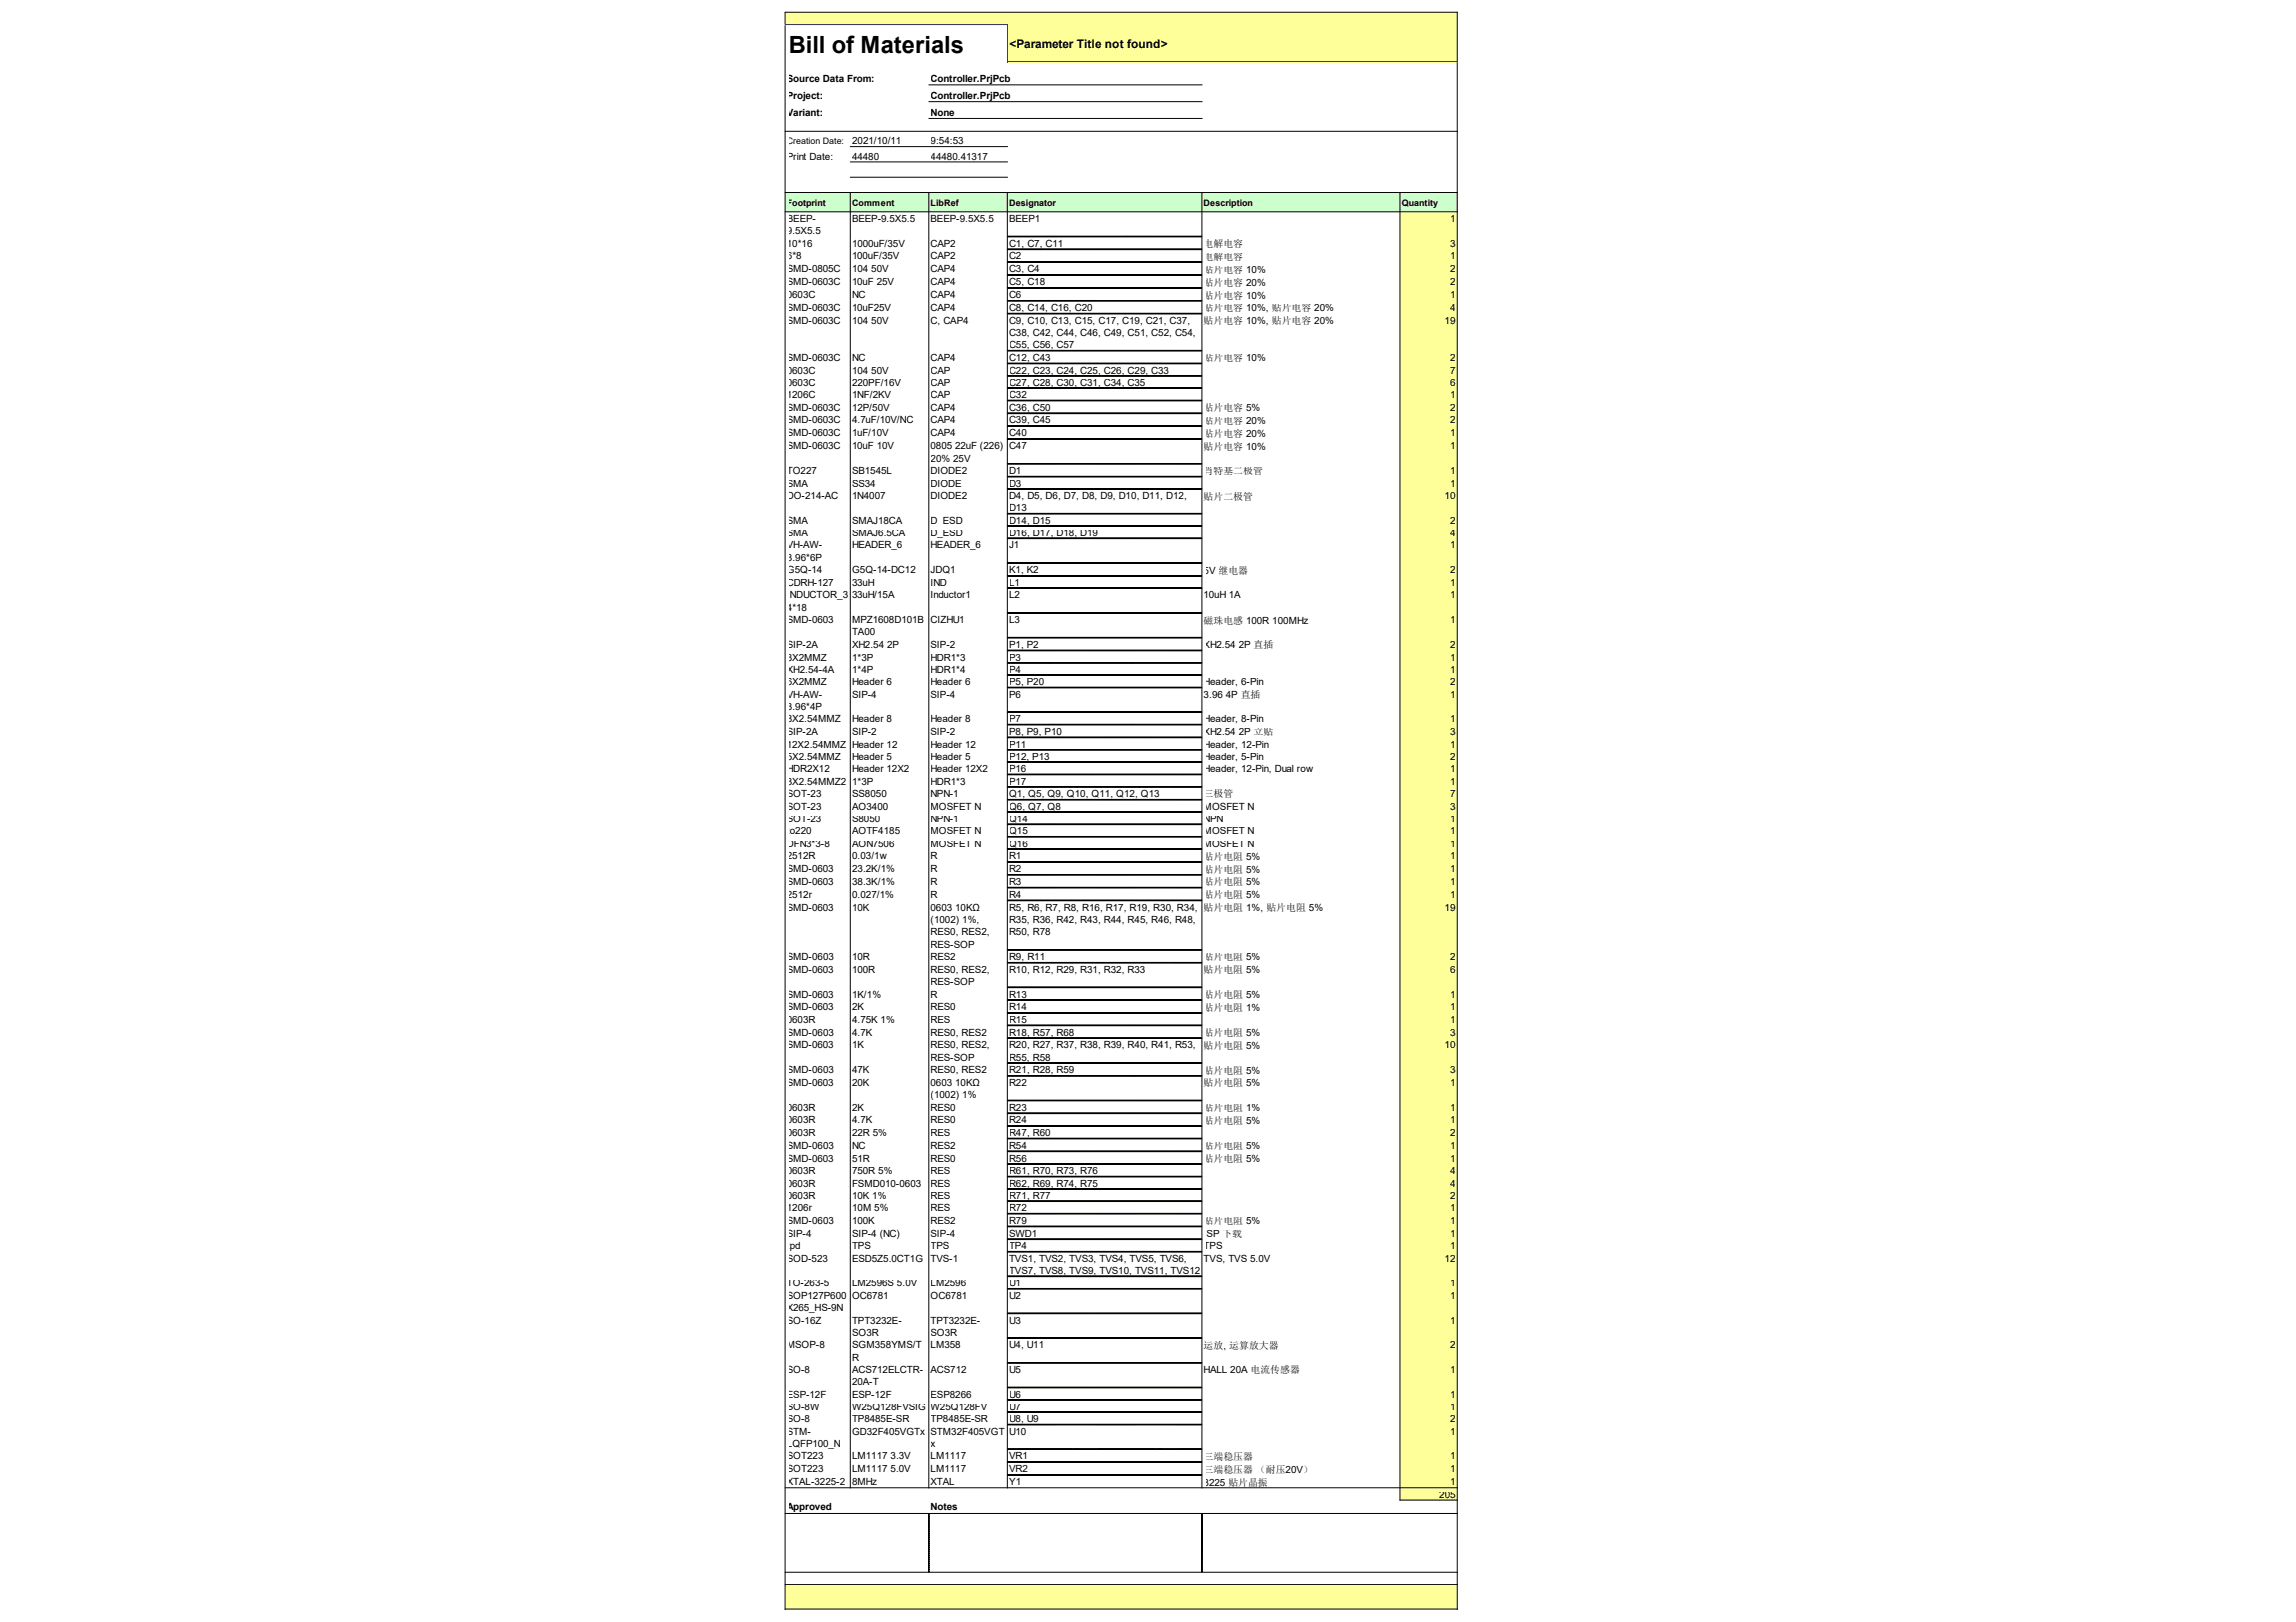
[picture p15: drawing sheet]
<svg xmlns="http://www.w3.org/2000/svg" width="297mm" height="210mm" viewBox="0 0 297 210" stroke-linecap="round" stroke-linejoin="round" font-family="sans-serif">
<defs><g id="words">
<text font-size="3.1" x="102" y="6.9">Bill of Materials</text>
<text font-size="1.5" x="130.6" y="6.2">&lt;Parameter Title not found&gt;</text>
<g font-size="1.3">
<text x="101.8" y="10.6">Source Data From:</text>
<text x="120.4" y="10.6">Controller.PrjPcb</text>
<text x="101.8" y="12.8">Project:</text>
<text x="101.8" y="15">Variant:</text>
<text x="120.4" y="12.8">Controller.PrjPcb</text>
<text x="120.4" y="15">None</text>
<text x="101.8" y="20.7">Print Date:</text>
<text x="110.2" y="18.7">2021/10/11</text>
<text x="110.2" y="20.7">44480</text>
<text x="120.4" y="18.7">9:54:53</text>
<text x="120.4" y="20.7">44480.41317</text>
<text x="101.8" y="28.7">BEEP-</text>
<text x="110.2" y="28.7">BEEP-9.5X5.5</text>
<text x="120.4" y="28.7">BEEP-9.5X5.5</text>
<text x="130.5" y="28.7">BEEP1</text>
<text x="187.6" y="28.7">1</text>
<text x="101.8" y="30.3">9.5X5.5</text>
<text x="101.8" y="31.9">10*16</text>
<text x="101.8" y="33.6">6*8</text>
<text x="101.8" y="35.2">SMD-0805C</text>
<text x="110.2" y="31.9">1000uF/35V</text>
<text x="110.2" y="33.6">100uF/35V</text>
<text x="110.2" y="35.2">104</text>
<text x="112.7" y="35.2">50V</text>
<text x="120.4" y="31.9">CAP2</text>
<text x="120.4" y="33.6">CAP2</text>
<text x="120.4" y="35.2">CAP4</text>
<text x="130.5" y="31.9">C1, C7, C11</text>
<text x="130.5" y="33.6">C2</text>
<text x="130.5" y="35.2">C3, C4</text>
<text x="155.7" y="32">电解电容</text>
<text x="155.7" y="33.6">电解电容</text>
<text x="155.7" y="35.3">贴片电容 10%</text>
<text x="187.6" y="31.9">3</text>
<text x="187.6" y="33.6">1</text>
<text x="187.6" y="35.2">2</text>
<text x="101.8" y="36.9">SMD-0603C</text>
<text x="101.8" y="38.6">0603C</text>
<text x="101.8" y="40.2">SMD-0603C</text>
<text x="101.8" y="41.9">SMD-0603C</text>
<text x="110.2" y="36.9">10uF 25V</text>
<text x="110.2" y="38.6">NC</text>
<text x="110.2" y="40.2">10uF25V</text>
<text x="110.2" y="41.9">104</text>
<text x="112.7" y="41.9">50V</text>
<text x="120.4" y="36.9">CAP4</text>
<text x="120.4" y="38.6">CAP4</text>
<text x="120.4" y="40.2">CAP4</text>
<text x="120.4" y="41.9">C, CAP4</text>
<text x="130.5" y="36.9">C5, C18</text>
<text x="130.5" y="38.6">C6</text>
<text x="130.5" y="40.2">C8, C14, C16, C20</text>
<text x="130.5" y="41.9">C9, C10, C13, C15, C17, C19, C21, C37,</text>
<text x="155.7" y="37">贴片电容 20%</text>
<text x="155.7" y="38.6">贴片电容 10%</text>
<text x="155.7" y="40.3">贴片电容 10%, 贴片电容 20%</text>
<text x="155.7" y="42">贴片电容 10%, 贴片电容 20%</text>
<text x="186.9" y="41.9">19</text>
<text x="187.6" y="36.9">2</text>
<text x="187.6" y="38.6">1</text>
<text x="187.6" y="40.2">4</text>
<text x="101.8" y="46.7">SMD-0603C</text>
<text x="110.2" y="46.7">NC</text>
<text x="120.4" y="46.7">CAP4</text>
<text x="130.5" y="43.5">C38, C42, C44, C46, C49, C51, C52, C54,</text>
<text x="130.5" y="45.1">C55, C56, C57</text>
<text x="130.5" y="46.7">C12, C43</text>
<text x="155.7" y="46.7">贴片电容 10%</text>
<text x="187.6" y="46.7">2</text>
<text x="101.8" y="48.3">0603C</text>
<text x="101.8" y="49.9">0603C</text>
<text x="101.8" y="51.5">1206C</text>
<text x="101.8" y="53.1">SMD-0603C</text>
<text x="110.2" y="48.3">104</text>
<text x="110.2" y="49.9">220PF/16V</text>
<text x="110.2" y="51.5">1NF/2KV</text>
<text x="110.2" y="53.1">12P/50V</text>
<text x="112.7" y="48.3">50V</text>
<text x="120.4" y="48.3">CAP</text>
<text x="120.4" y="49.9">CAP</text>
<text x="120.4" y="51.5">CAP</text>
<text x="120.4" y="53.1">CAP4</text>
<text x="130.5" y="48.3">C22, C23, C24, C25, C26, C29, C33</text>
<text x="130.5" y="49.9">C27, C28, C30, C31, C34, C35</text>
<text x="130.5" y="51.5">C32</text>
<text x="130.5" y="53.1">C36, C50</text>
<text x="155.7" y="53.2">贴片电容 5%</text>
<text x="187.6" y="48.3">7</text>
<text x="187.6" y="49.9">6</text>
<text x="187.6" y="51.5">1</text>
<text x="187.6" y="53.1">2</text>
<text x="101.8" y="54.8">SMD-0603C</text>
<text x="101.8" y="56.5">SMD-0603C</text>
<text x="101.8" y="58.1">SMD-0603C</text>
<text x="110.2" y="54.8">4.7uF/10V/NC</text>
<text x="110.2" y="56.5">1uF/10V</text>
<text x="110.2" y="58.1">10uF 10V</text>
<text x="120.4" y="54.8">CAP4</text>
<text x="120.4" y="56.5">CAP4</text>
<text x="120.4" y="58.1">0805</text>
<text x="120.4" y="59.7">20% 25V</text>
<text x="123.6" y="58.1">22uF (226)</text>
<text x="130.5" y="54.8">C39, C45</text>
<text x="130.5" y="56.5">C40</text>
<text x="130.5" y="58.1">C47</text>
<text x="155.7" y="54.9">贴片电容 20%</text>
<text x="155.7" y="56.5">贴片电容 20%</text>
<text x="155.7" y="58.2">贴片电容 10%</text>
<text x="187.6" y="54.8">2</text>
<text x="187.6" y="56.5">1</text>
<text x="187.6" y="58.1">1</text>
<text x="101.8" y="61.3">TO227</text>
<text x="101.8" y="63">SMA</text>
<text x="101.8" y="64.6">DO-214-AC</text>
<text x="110.2" y="61.3">SB1545L</text>
<text x="110.2" y="63">SS34</text>
<text x="110.2" y="64.6">1N4007</text>
<text x="120.4" y="61.3">DIODE2</text>
<text x="120.4" y="63">DIODE</text>
<text x="120.4" y="64.6">DIODE2</text>
<text x="130.5" y="61.3">D1</text>
<text x="130.5" y="63">D3</text>
<text x="130.5" y="64.6">D4, D5, D6, D7, D8, D9, D10, D11, D12,</text>
<text x="155.7" y="61.4">肖特基二极管</text>
<text x="155.7" y="64.6">贴片二极管</text>
<text x="186.9" y="64.6">10</text>
<text x="187.6" y="61.3">1</text>
<text x="187.6" y="63">1</text>
<text x="101.8" y="67.8">SMA</text>
<text x="101.8" y="69.4">SMA</text>
<text x="101.8" y="71">VH-AW-</text>
<text x="110.2" y="67.8">SMAJ18CA</text>
<text x="110.2" y="69.4">SMAJ6.5CA</text>
<text x="110.2" y="71">HEADER_6</text>
<text x="120.4" y="67.8">D_ESD</text>
<text x="120.4" y="69.4">D_ESD</text>
<text x="120.4" y="71">HEADER_6</text>
<text x="130.5" y="66.2">D13</text>
<text x="130.5" y="67.8">D14, D15</text>
<text x="130.5" y="69.4">D16, D17, D18, D19</text>
<text x="130.5" y="71">J1</text>
<text x="187.6" y="67.8">2</text>
<text x="187.6" y="69.4">4</text>
<text x="187.6" y="71">1</text>
<text x="101.8" y="72.6">3.96*6P</text>
<text x="101.8" y="74.2">G5Q-14</text>
<text x="101.8" y="75.8">CDRH-127</text>
<text x="101.8" y="77.4">INDUCTOR_3</text>
<text x="110.2" y="74.2">G5Q-14-DC12</text>
<text x="110.2" y="75.8">33uH</text>
<text x="110.2" y="77.4">33uH/15A</text>
<text x="120.4" y="74.2">JDQ1</text>
<text x="120.4" y="75.8">IND</text>
<text x="120.4" y="77.4">Inductor1</text>
<text x="130.5" y="74.2">K1, K2</text>
<text x="130.5" y="75.8">L1</text>
<text x="130.5" y="77.4">L2</text>
<text x="155.7" y="74.2">5V 继电器</text>
<text x="155.7" y="77.4">10uH 1A</text>
<text x="187.6" y="74.2">2</text>
<text x="187.6" y="75.8">1</text>
<text x="187.6" y="77.4">1</text>
<text x="101.8" y="79">4*18</text>
<text x="101.8" y="80.6">SMD-0603</text>
<text x="101.8" y="83.8">SIP-2A</text>
<text x="110.2" y="80.6">MPZ1608D101B</text>
<text x="110.2" y="82.2">TA00</text>
<text x="110.2" y="83.8">XH2.54</text>
<text x="114.8" y="83.8">2P</text>
<text x="120.4" y="80.6">CIZHU1</text>
<text x="120.4" y="83.8">SIP-2</text>
<text x="130.5" y="80.6">L3</text>
<text x="130.5" y="83.8">P1, P2</text>
<text x="155.7" y="83.9">XH2.54</text>
<text x="155.7" y="80.7">磁珠电感 100R 100MHz</text>
<text x="160.3" y="83.9">2P 直插</text>
<text x="187.6" y="80.6">1</text>
<text x="187.6" y="83.8">2</text>
<text x="101.8" y="85.5">3X2MMZ</text>
<text x="101.8" y="87.1">XH2.54-4A</text>
<text x="101.8" y="88.7">6X2MMZ</text>
<text x="110.2" y="85.5">1*3P</text>
<text x="110.2" y="87.1">1*4P</text>
<text x="110.2" y="88.7">Header 6</text>
<text x="120.4" y="85.5">HDR1*3</text>
<text x="120.4" y="87.1">HDR1*4</text>
<text x="120.4" y="88.7">Header 6</text>
<text x="130.5" y="85.5">P3</text>
<text x="130.5" y="87.1">P4</text>
<text x="130.5" y="88.7">P5, P20</text>
<text x="155.7" y="88.7">Header, 6-Pin</text>
<text x="187.6" y="85.5">1</text>
<text x="187.6" y="87.1">1</text>
<text x="187.6" y="88.7">2</text>
<text x="101.8" y="90.3">VH-AW-</text>
<text x="101.8" y="91.9">3.96*4P</text>
<text x="101.8" y="93.5">8X2.54MMZ</text>
<text x="101.8" y="95.1">SIP-2A</text>
<text x="110.2" y="90.3">SIP-4</text>
<text x="110.2" y="93.5">Header 8</text>
<text x="110.2" y="95.1">SIP-2</text>
<text x="120.4" y="90.3">SIP-4</text>
<text x="120.4" y="93.5">Header 8</text>
<text x="120.4" y="95.1">SIP-2</text>
<text x="130.5" y="90.3">P6</text>
<text x="130.5" y="93.5">P7</text>
<text x="130.5" y="95.1">P8, P9, P10</text>
<text x="155.7" y="90.3">3.96</text>
<text x="155.7" y="93.5">Header, 8-Pin</text>
<text x="155.7" y="95.1">XH2.54</text>
<text x="158.6" y="90.3">4P 直插</text>
<text x="160.3" y="95.1">2P 立贴</text>
<text x="187.6" y="90.3">1</text>
<text x="187.6" y="93.5">1</text>
<text x="187.6" y="95.1">3</text>
<text x="101.8" y="96.7">12X2.54MMZ</text>
<text x="101.8" y="98.3">5X2.54MMZ</text>
<text x="101.8" y="99.9">HDR2X12</text>
<text x="101.8" y="101.5">3X2.54MMZ2</text>
<text x="110.2" y="96.7">Header 12</text>
<text x="110.2" y="98.3">Header 5</text>
<text x="110.2" y="99.9">Header 12X2</text>
<text x="110.2" y="101.5">1*3P</text>
<text x="120.4" y="96.7">Header 12</text>
<text x="120.4" y="98.3">Header 5</text>
<text x="120.4" y="99.9">Header 12X2</text>
<text x="120.4" y="101.5">HDR1*3</text>
<text x="130.5" y="96.7">P11</text>
<text x="130.5" y="98.3">P12, P13</text>
<text x="130.5" y="99.9">P16</text>
<text x="130.5" y="101.5">P17</text>
<text x="155.7" y="96.7">Header, 12-Pin</text>
<text x="155.7" y="98.3">Header, 5-Pin</text>
<text x="155.7" y="99.9">Header, 12-Pin, Dual row</text>
<text x="187.6" y="96.7">1</text>
<text x="187.6" y="98.3">2</text>
<text x="187.6" y="99.9">1</text>
<text x="187.6" y="101.5">1</text>
<text x="101.8" y="103.1">SOT-23</text>
<text x="101.8" y="104.8">SOT-23</text>
<text x="101.8" y="106.4">SOT-23</text>
<text x="101.8" y="108">to220</text>
<text x="110.2" y="103.1">SS8050</text>
<text x="110.2" y="104.8">AO3400</text>
<text x="110.2" y="106.4">S8050</text>
<text x="110.2" y="108">AOTF4185</text>
<text x="120.4" y="103.1">NPN-1</text>
<text x="120.4" y="104.8">MOSFET N</text>
<text x="120.4" y="106.4">NPN-1</text>
<text x="120.4" y="108">MOSFET N</text>
<text x="130.5" y="103.1">Q1, Q5, Q9, Q10, Q11, Q12, Q13</text>
<text x="130.5" y="104.8">Q6, Q7, Q8</text>
<text x="130.5" y="106.4">Q14</text>
<text x="130.5" y="108">Q15</text>
<text x="155.7" y="104.8">MOSFET N</text>
<text x="155.7" y="106.4">NPN</text>
<text x="155.7" y="108">MOSFET N</text>
<text x="155.7" y="103.2">三极管</text>
<text x="187.6" y="103.1">7</text>
<text x="187.6" y="104.8">3</text>
<text x="187.6" y="106.4">1</text>
<text x="187.6" y="108">1</text>
<text x="101.8" y="109.6">DFN3*3-8</text>
<text x="101.8" y="111.2">2512R</text>
<text x="101.8" y="112.8">SMD-0603</text>
<text x="110.2" y="109.6">AON7506</text>
<text x="110.2" y="111.2">0.03/1w</text>
<text x="110.2" y="112.8">23.2K/1%</text>
<text x="120.4" y="109.6">MOSFET N</text>
<text x="120.4" y="111.2">R</text>
<text x="120.4" y="112.8">R</text>
<text x="130.5" y="109.6">Q16</text>
<text x="130.5" y="111.2">R1</text>
<text x="130.5" y="112.8">R2</text>
<text x="155.7" y="109.6">MOSFET N</text>
<text x="155.7" y="111.3">贴片电阻 5%</text>
<text x="155.7" y="112.9">贴片电阻 5%</text>
<text x="187.6" y="109.6">1</text>
<text x="187.6" y="111.2">1</text>
<text x="187.6" y="112.8">1</text>
<text x="101.8" y="114.5">SMD-0603</text>
<text x="101.8" y="116.2">2512r</text>
<text x="101.8" y="117.8">SMD-0603</text>
<text x="110.2" y="114.5">38.3K/1%</text>
<text x="110.2" y="116.2">0.027/1%</text>
<text x="110.2" y="117.8">10K</text>
<text x="120.4" y="114.5">R</text>
<text x="120.4" y="116.2">R</text>
<text x="120.4" y="117.8">0603</text>
<text x="120.4" y="119.4">(1002) 1%,</text>
<text x="123.6" y="117.8">10KΩ</text>
<text x="130.5" y="114.5">R3</text>
<text x="130.5" y="116.2">R4</text>
<text x="130.5" y="117.8">R5, R6, R7, R8, R16, R17, R19, R30, R34,</text>
<text x="130.5" y="119.4">R35, R36, R42, R43, R44, R45, R46, R48,</text>
<text x="155.7" y="114.6">贴片电阻 5%</text>
<text x="155.7" y="116.2">贴片电阻 5%</text>
<text x="155.7" y="117.9">贴片电阻 1%, 贴片电阻 5%</text>
<text x="186.9" y="117.8">19</text>
<text x="187.6" y="114.5">1</text>
<text x="187.6" y="116.2">1</text>
<text x="101.8" y="124.2">SMD-0603</text>
<text x="101.8" y="125.9">SMD-0603</text>
<text x="110.2" y="124.2">10R</text>
<text x="110.2" y="125.9">100R</text>
<text x="120.4" y="121">RES0, RES2,</text>
<text x="120.4" y="122.6">RES-SOP</text>
<text x="120.4" y="124.2">RES2</text>
<text x="120.4" y="125.9">RES0, RES2,</text>
<text x="130.5" y="121">R50, R78</text>
<text x="130.5" y="124.2">R9, R11</text>
<text x="130.5" y="125.9">R10, R12, R29, R31, R32, R33</text>
<text x="155.7" y="124.3">贴片电阻 5%</text>
<text x="155.7" y="126">贴片电阻 5%</text>
<text x="187.6" y="124.2">2</text>
<text x="187.6" y="125.9">6</text>
<text x="101.8" y="129.1">SMD-0603</text>
<text x="101.8" y="130.7">SMD-0603</text>
<text x="110.2" y="129.1">1K/1%</text>
<text x="110.2" y="130.7">2K</text>
<text x="120.4" y="127.5">RES-SOP</text>
<text x="120.4" y="129.1">R</text>
<text x="120.4" y="130.7">RES0</text>
<text x="130.5" y="129.1">R13</text>
<text x="130.5" y="130.7">R14</text>
<text x="155.7" y="129.2">贴片电阻 5%</text>
<text x="155.7" y="130.8">贴片电阻 1%</text>
<text x="187.6" y="129.1">1</text>
<text x="187.6" y="130.7">1</text>
<text x="101.8" y="132.4">0603R</text>
<text x="101.8" y="134">SMD-0603</text>
<text x="101.8" y="135.7">SMD-0603</text>
<text x="110.2" y="132.4">4.75K 1%</text>
<text x="110.2" y="134">4.7K</text>
<text x="110.2" y="135.7">1K</text>
<text x="120.4" y="132.4">RES</text>
<text x="120.4" y="134">RES0, RES2</text>
<text x="120.4" y="135.7">RES0, RES2,</text>
<text x="120.4" y="137.3">RES-SOP</text>
<text x="130.5" y="132.4">R15</text>
<text x="130.5" y="134">R18, R57, R68</text>
<text x="130.5" y="135.7">R20, R27, R37, R38, R39, R40, R41, R53,</text>
<text x="130.5" y="137.3">R55, R58</text>
<text x="155.7" y="134.1">贴片电阻 5%</text>
<text x="155.7" y="135.7">贴片电阻 5%</text>
<text x="186.9" y="135.7">10</text>
<text x="187.6" y="132.4">1</text>
<text x="187.6" y="134">3</text>
<text x="101.8" y="138.9">SMD-0603</text>
<text x="101.8" y="140.5">SMD-0603</text>
<text x="101.8" y="143.7">0603R</text>
<text x="110.2" y="138.9">47K</text>
<text x="110.2" y="140.5">20K</text>
<text x="110.2" y="143.7">2K</text>
<text x="120.4" y="138.9">RES0, RES2</text>
<text x="120.4" y="140.5">0603</text>
<text x="120.4" y="142.1">(1002) 1%</text>
<text x="120.4" y="143.7">RES0</text>
<text x="123.6" y="140.5">10KΩ</text>
<text x="130.5" y="138.9">R21, R28, R59</text>
<text x="130.5" y="140.5">R22</text>
<text x="130.5" y="143.7">R23</text>
<text x="155.7" y="138.9">贴片电阻 5%</text>
<text x="155.7" y="140.6">贴片电阻 5%</text>
<text x="155.7" y="143.8">贴片电阻 1%</text>
<text x="187.6" y="138.9">3</text>
<text x="187.6" y="140.5">1</text>
<text x="187.6" y="143.7">1</text>
<text x="101.8" y="145.4">0603R</text>
<text x="101.8" y="147">0603R</text>
<text x="101.8" y="148.6">SMD-0603</text>
<text x="110.2" y="145.4">4.7K</text>
<text x="110.2" y="147">22R 5%</text>
<text x="110.2" y="148.6">NC</text>
<text x="120.4" y="145.4">RES0</text>
<text x="120.4" y="147">RES</text>
<text x="120.4" y="148.6">RES2</text>
<text x="130.5" y="145.4">R24</text>
<text x="130.5" y="147">R47, R60</text>
<text x="130.5" y="148.6">R54</text>
<text x="155.7" y="145.5">贴片电阻 5%</text>
<text x="155.7" y="148.7">贴片电阻 5%</text>
<text x="187.6" y="145.4">1</text>
<text x="187.6" y="147">2</text>
<text x="187.6" y="148.6">1</text>
<text x="101.8" y="150.3">SMD-0603</text>
<text x="101.8" y="152">0603R</text>
<text x="101.8" y="153.6">0603R</text>
<text x="101.8" y="155.2">0603R</text>
<text x="110.2" y="150.3">51R</text>
<text x="110.2" y="152">750R 5%</text>
<text x="110.2" y="153.6">FSMD010-0603</text>
<text x="110.2" y="155.2">10K 1%</text>
<text x="120.4" y="150.3">RES0</text>
<text x="120.4" y="152">RES</text>
<text x="120.4" y="153.6">RES</text>
<text x="120.4" y="155.2">RES</text>
<text x="130.5" y="150.3">R56</text>
<text x="130.5" y="152">R61, R70, R73, R76</text>
<text x="130.5" y="153.6">R62, R69, R74, R75</text>
<text x="130.5" y="155.2">R71, R77</text>
<text x="155.7" y="150.4">贴片电阻 5%</text>
<text x="187.6" y="150.3">1</text>
<text x="187.6" y="152">4</text>
<text x="187.6" y="153.6">4</text>
<text x="187.6" y="155.2">2</text>
<text x="101.8" y="156.8">1206r</text>
<text x="101.8" y="158.4">SMD-0603</text>
<text x="101.8" y="160">SIP-4</text>
<text x="101.8" y="161.7">tpd</text>
<text x="110.2" y="156.8">10M 5%</text>
<text x="110.2" y="158.4">100K</text>
<text x="110.2" y="160">SIP-4 (NC)</text>
<text x="110.2" y="161.7">TPS</text>
<text x="120.4" y="156.8">RES</text>
<text x="120.4" y="158.4">RES2</text>
<text x="120.4" y="160">SIP-4</text>
<text x="120.4" y="161.7">TPS</text>
<text x="130.5" y="156.8">R72</text>
<text x="130.5" y="158.4">R79</text>
<text x="130.5" y="160">SWD1</text>
<text x="130.5" y="161.7">TP4</text>
<text x="155.7" y="160.1">ISP 下载</text>
<text x="155.7" y="161.7">TPS</text>
<text x="155.7" y="158.4">贴片电阻 5%</text>
<text x="187.6" y="156.8">1</text>
<text x="187.6" y="158.4">1</text>
<text x="187.6" y="160">1</text>
<text x="187.6" y="161.7">1</text>
<text x="101.8" y="163.3">SOD-523</text>
<text x="101.8" y="166.5">TO-263-5</text>
<text x="110.2" y="163.3">ESD5Z5.0CT1G</text>
<text x="110.2" y="166.5">LM2596S 5.0V</text>
<text x="120.4" y="163.3">TVS-1</text>
<text x="120.4" y="166.5">LM2596</text>
<text x="130.5" y="163.3">TVS1, TVS2, TVS3, TVS4, TVS5, TVS6,</text>
<text x="130.5" y="164.9">TVS7, TVS8, TVS9, TVS10, TVS11, TVS12</text>
<text x="130.5" y="166.5">U1</text>
<text x="155.7" y="163.3">TVS, TVS 5.0V</text>
<text x="186.9" y="163.3">12</text>
<text x="187.6" y="166.5">1</text>
<text x="101.8" y="168.1">SOP127P600</text>
<text x="101.8" y="169.7">X265_HS-9N</text>
<text x="101.8" y="171.3">SO-16Z</text>
<text x="110.2" y="168.1">OC6781</text>
<text x="110.2" y="171.3">TPT3232E-</text>
<text x="110.2" y="172.9">SO3R</text>
<text x="120.4" y="168.1">OC6781</text>
<text x="120.4" y="171.3">TPT3232E-</text>
<text x="120.4" y="172.9">SO3R</text>
<text x="130.5" y="168.1">U2</text>
<text x="130.5" y="171.3">U3</text>
<text x="187.6" y="168.1">1</text>
<text x="187.6" y="171.3">1</text>
<text x="101.8" y="174.5">MSOP-8</text>
<text x="101.8" y="177.7">SO-8</text>
<text x="110.2" y="174.5">SGM358YMS/T</text>
<text x="110.2" y="176.1">R</text>
<text x="110.2" y="177.7">ACS712ELCTR-</text>
<text x="110.2" y="179.3">20A-T</text>
<text x="120.4" y="174.5">LM358</text>
<text x="120.4" y="177.7">ACS712</text>
<text x="130.5" y="174.5">U4, U11</text>
<text x="130.5" y="177.7">U5</text>
<text x="155.7" y="177.7">HALL 20A 电流传感器</text>
<text x="155.7" y="174.5">运放, 运算放大器</text>
<text x="187.6" y="174.5">2</text>
<text x="187.6" y="177.7">1</text>
<text x="101.8" y="180.9">ESP-12F</text>
<text x="101.8" y="182.5">SO-8W</text>
<text x="101.8" y="184.1">SO-8</text>
<text x="101.8" y="185.7">STM-</text>
<text x="110.2" y="180.9">ESP-12F</text>
<text x="110.2" y="182.5">W25Q128FVSIG</text>
<text x="110.2" y="184.1">TP8485E-SR</text>
<text x="110.2" y="185.7">GD32F405VGTx</text>
<text x="120.4" y="180.9">ESP8266</text>
<text x="120.4" y="182.5">W25Q128FV</text>
<text x="120.4" y="184.1">TP8485E-SR</text>
<text x="120.4" y="185.7">STM32F405VGT</text>
<text x="130.5" y="180.9">U6</text>
<text x="130.5" y="182.5">U7</text>
<text x="130.5" y="184.1">U8, U9</text>
<text x="130.5" y="185.7">U10</text>
<text x="187.6" y="180.9">1</text>
<text x="187.6" y="182.5">1</text>
<text x="187.6" y="184.1">2</text>
<text x="187.6" y="185.7">1</text>
<text x="101.8" y="187.3">LQFP100_N</text>
<text x="101.8" y="188.9">SOT223</text>
<text x="101.8" y="190.5">SOT223</text>
<text x="110.2" y="188.9">LM1117</text>
<text x="110.2" y="190.5">LM1117</text>
<text x="115.2" y="188.9">3.3V</text>
<text x="115.2" y="190.5">5.0V</text>
<text x="120.4" y="187.3">x</text>
<text x="120.4" y="188.9">LM1117</text>
<text x="120.4" y="190.5">LM1117</text>
<text x="130.5" y="188.9">VR1</text>
<text x="130.5" y="190.5">VR2</text>
<text x="155.7" y="188.9">三端稳压器</text>
<text x="155.7" y="190.6">三端稳压器 （耐压20V）</text>
<text x="187.6" y="188.9">1</text>
<text x="187.6" y="190.5">1</text>
<text x="101.8" y="195.4">Approved</text>
<text x="101.8" y="192.2">XTAL-3225-2</text>
<text x="110.2" y="192.2">8MHz</text>
<text x="120.4" y="195.4">Notes</text>
<text x="120.4" y="192.2">XTAL</text>
<text x="130.5" y="192.2">Y1</text>
<text x="155.7" y="192.2">3225 贴片晶振</text>
<text x="186.2" y="193.8">205</text>
<text x="187.6" y="192.2">1</text>
</g>
<g font-size="1.2">
<text x="101.8" y="18.7">Creation Date:</text>
<text x="101.8" y="26.6">Footprint</text>
<text x="110.2" y="26.6">Comment</text>
<text x="120.4" y="26.6">LibRef</text>
<text x="130.5" y="26.6">Designator</text>
<text x="155.7" y="26.6">Description</text>
<text x="181.3" y="26.6">Quantity</text>
</g>
</g></defs>
<g fill="#ff9">
<path d="M101.6 1.6h8.4v1.7h-8.4z" fill-rule="evenodd"/>
<path d="M110 1.6h10.2v1.7h-10.2z" fill-rule="evenodd"/>
<path d="M120.1 1.6h10.3v1.7h-10.3z" fill-rule="evenodd"/>
<path d="M130.3 1.6h25.2v1.7h-25.2z" fill-rule="evenodd"/>
<path d="M155.5 1.6h25.6v1.7h-25.6z" fill-rule="evenodd"/>
<path d="M181.1 1.6h7.5v1.7h-7.5z" fill-rule="evenodd"/>
<path d="M130.3 3.2h25.2v4.9h-25.2z" fill-rule="evenodd"/>
<path d="M155.5 3.2h25.6v4.9h-25.6z" fill-rule="evenodd"/>
<path d="M181.1 3.2h7.5v4.9h-7.5z" fill-rule="evenodd"/>
<path d="M181.1 27.4h7.5v3.2h-7.5z" fill-rule="evenodd"/>
<path d="M181.1 30.6h7.5v1.7h-7.5z" fill-rule="evenodd"/>
<path d="M181.1 32.2h7.5v1.8h-7.5z" fill-rule="evenodd"/>
<path d="M181.1 33.9h7.5v1.7h-7.5z" fill-rule="evenodd"/>
<path d="M181.1 35.6h7.5v1.7h-7.5z" fill-rule="evenodd"/>
<path d="M181.1 37.2h7.5v1.7h-7.5z" fill-rule="evenodd"/>
<path d="M181.1 38.9h7.5v1.7h-7.5z" fill-rule="evenodd"/>
<path d="M181.1 40.5h7.5v4.9h-7.5z" fill-rule="evenodd"/>
<path d="M181.1 45.3h7.5v1.8h-7.5z" fill-rule="evenodd"/>
<path d="M181.1 47h7.5v1.7h-7.5z" fill-rule="evenodd"/>
<path d="M181.1 48.6h7.5v1.7h-7.5z" fill-rule="evenodd"/>
<path d="M181.1 50.2h7.5v1.7h-7.5z" fill-rule="evenodd"/>
<path d="M181.1 51.8h7.5v1.7h-7.5z" fill-rule="evenodd"/>
<path d="M181.1 53.5h7.5v1.7h-7.5z" fill-rule="evenodd"/>
<path d="M181.1 55.1h7.5v1.7h-7.5z" fill-rule="evenodd"/>
<path d="M181.1 56.8h7.5v3.2h-7.5z" fill-rule="evenodd"/>
<path d="M181.1 60h7.5v1.7h-7.5z" fill-rule="evenodd"/>
<path d="M181.1 61.6h7.5v1.7h-7.5z" fill-rule="evenodd"/>
<path d="M181.1 63.2h7.5v3.3h-7.5z" fill-rule="evenodd"/>
<path d="M181.1 66.4h7.5v1.7h-7.5z" fill-rule="evenodd"/>
<path d="M181.1 68h7.5v1.7h-7.5z" fill-rule="evenodd"/>
<path d="M181.1 69.6h7.5v3.3h-7.5z" fill-rule="evenodd"/>
<path d="M181.1 72.8h7.5v1.8h-7.5z" fill-rule="evenodd"/>
<path d="M181.1 74.5h7.5v1.7h-7.5z" fill-rule="evenodd"/>
<path d="M181.1 76.1h7.5v3.3h-7.5z" fill-rule="evenodd"/>
<path d="M181.1 79.3h7.5v3.2h-7.5z" fill-rule="evenodd"/>
<path d="M181.1 82.5h7.5v1.7h-7.5z" fill-rule="evenodd"/>
<path d="M181.1 84.1h7.5v1.7h-7.5z" fill-rule="evenodd"/>
<path d="M181.1 85.7h7.5v1.7h-7.5z" fill-rule="evenodd"/>
<path d="M181.1 87.3h7.5v1.7h-7.5z" fill-rule="evenodd"/>
<path d="M181.1 88.9h7.5v3.3h-7.5z" fill-rule="evenodd"/>
<path d="M181.1 92.1h7.5v1.7h-7.5z" fill-rule="evenodd"/>
<path d="M181.1 93.7h7.5v1.8h-7.5z" fill-rule="evenodd"/>
<path d="M181.1 95.4h7.5v1.7h-7.5z" fill-rule="evenodd"/>
<path d="M181.1 97h7.5v1.7h-7.5z" fill-rule="evenodd"/>
<path d="M181.1 98.6h7.5v1.7h-7.5z" fill-rule="evenodd"/>
<path d="M181.1 100.2h7.5v1.7h-7.5z" fill-rule="evenodd"/>
<path d="M181.1 101.8h7.5v1.7h-7.5z" fill-rule="evenodd"/>
<path d="M181.1 103.5h7.5v1.6h-7.5z" fill-rule="evenodd"/>
<path d="M181.1 105.1h7.5v1.6h-7.5z" fill-rule="evenodd"/>
<path d="M181.1 106.6h7.5v1.7h-7.5z" fill-rule="evenodd"/>
<path d="M181.1 108.2h7.5v1.7h-7.5z" fill-rule="evenodd"/>
<path d="M181.1 109.8h7.5v1.8h-7.5z" fill-rule="evenodd"/>
<path d="M181.1 111.5h7.5v1.7h-7.5z" fill-rule="evenodd"/>
<path d="M181.1 113.2h7.5v1.7h-7.5z" fill-rule="evenodd"/>
<path d="M181.1 114.8h7.5v1.8h-7.5z" fill-rule="evenodd"/>
<path d="M181.1 116.5h7.5v6.4h-7.5z" fill-rule="evenodd"/>
<path d="M181.1 122.9h7.5v1.7h-7.5z" fill-rule="evenodd"/>
<path d="M181.1 124.5h7.5v3.3h-7.5z" fill-rule="evenodd"/>
<path d="M181.1 127.7h7.5v1.8h-7.5z" fill-rule="evenodd"/>
<path d="M181.1 129.4h7.5v1.7h-7.5z" fill-rule="evenodd"/>
<path d="M181.1 131.1h7.5v1.6h-7.5z" fill-rule="evenodd"/>
<path d="M181.1 132.7h7.5v1.7h-7.5z" fill-rule="evenodd"/>
<path d="M181.1 134.3h7.5v3.3h-7.5z" fill-rule="evenodd"/>
<path d="M181.1 137.5h7.5v1.8h-7.5z" fill-rule="evenodd"/>
<path d="M181.1 139.2h7.5v3.2h-7.5z" fill-rule="evenodd"/>
<path d="M181.1 142.4h7.5v1.7h-7.5z" fill-rule="evenodd"/>
<path d="M181.1 144h7.5v1.8h-7.5z" fill-rule="evenodd"/>
<path d="M181.1 145.7h7.5v1.7h-7.5z" fill-rule="evenodd"/>
<path d="M181.1 147.3h7.5v1.7h-7.5z" fill-rule="evenodd"/>
<path d="M181.1 149h7.5v1.7h-7.5z" fill-rule="evenodd"/>
<path d="M181.1 150.6h7.5v1.7h-7.5z" fill-rule="evenodd"/>
<path d="M181.1 152.2h7.5v1.7h-7.5z" fill-rule="evenodd"/>
<path d="M181.1 153.8h7.5v1.7h-7.5z" fill-rule="evenodd"/>
<path d="M181.1 155.4h7.5v1.7h-7.5z" fill-rule="evenodd"/>
<path d="M181.1 157h7.5v1.7h-7.5z" fill-rule="evenodd"/>
<path d="M181.1 158.7h7.5v1.7h-7.5z" fill-rule="evenodd"/>
<path d="M181.1 160.3h7.5v1.7h-7.5z" fill-rule="evenodd"/>
<path d="M181.1 161.9h7.5v3.3h-7.5z" fill-rule="evenodd"/>
<path d="M181.1 165.1h7.5v1.7h-7.5z" fill-rule="evenodd"/>
<path d="M181.1 166.7h7.5v3.3h-7.5z" fill-rule="evenodd"/>
<path d="M181.1 169.9h7.5v3.3h-7.5z" fill-rule="evenodd"/>
<path d="M181.1 173.1h7.5v3.3h-7.5z" fill-rule="evenodd"/>
<path d="M181.1 176.3h7.5v3.3h-7.5z" fill-rule="evenodd"/>
<path d="M181.1 179.5h7.5v1.7h-7.5z" fill-rule="evenodd"/>
<path d="M181.1 181.1h7.5v1.7h-7.5z" fill-rule="evenodd"/>
<path d="M181.1 182.7h7.5v1.7h-7.5z" fill-rule="evenodd"/>
<path d="M181.1 184.3h7.5v3.3h-7.5z" fill-rule="evenodd"/>
<path d="M181.1 187.5h7.5v1.7h-7.5z" fill-rule="evenodd"/>
<path d="M181.1 189.2h7.5v1.7h-7.5z" fill-rule="evenodd"/>
<path d="M181.1 190.8h7.5v1.8h-7.5z" fill-rule="evenodd"/>
<path d="M181.1 192.5h7.5v1.7h-7.5z" fill-rule="evenodd"/>
<path d="M101.6 205h8.4v1.7h-8.4z" fill-rule="evenodd"/>
<path d="M110 205h10.2v1.7h-10.2z" fill-rule="evenodd"/>
<path d="M120.1 205h10.3v1.7h-10.3z" fill-rule="evenodd"/>
<path d="M130.3 205h25.2v1.7h-25.2z" fill-rule="evenodd"/>
<path d="M155.5 205h25.6v1.7h-25.6z" fill-rule="evenodd"/>
<path d="M181.1 205h7.5v1.7h-7.5z" fill-rule="evenodd"/>
<path d="M101.6 206.6h8.4v1.7h-8.4z" fill-rule="evenodd"/>
<path d="M110 206.6h10.2v1.7h-10.2z" fill-rule="evenodd"/>
<path d="M120.1 206.6h10.3v1.7h-10.3z" fill-rule="evenodd"/>
<path d="M130.3 206.6h25.2v1.7h-25.2z" fill-rule="evenodd"/>
<path d="M155.5 206.6h25.6v1.7h-25.6z" fill-rule="evenodd"/>
<path d="M181.1 206.6h7.5v1.7h-7.5z" fill-rule="evenodd"/>
</g>
<g fill="#cfc">
<path d="M101.6 24.9h8.4v2.5h-8.4z" fill-rule="evenodd"/>
<path d="M110 24.9h10.2v2.5h-10.2z" fill-rule="evenodd"/>
<path d="M120.1 24.9h10.3v2.5h-10.3z" fill-rule="evenodd"/>
<path d="M130.3 24.9h25.2v2.5h-25.2z" fill-rule="evenodd"/>
<path d="M155.5 24.9h25.6v2.5h-25.6z" fill-rule="evenodd"/>
<path d="M181.1 24.9h7.5v2.5h-7.5z" fill-rule="evenodd"/>
</g>
<g fill="none" stroke="#000" stroke-width=".13">
<path d="M101.6 17h87M101.6 3.3v205M110 19h20.4M120.2 11h35.3M120.2 13.2h35.3M120.2 15.3h35.3M188.5 1.6v6.3M188.5 8.1v200.2M188.6 1.6h-87v1.6M101.6 24.9h87M101.6 27.4h87M110 21h20.4"/>
<path d="M110 22.9h20.4M110 24.9v167.7M120.2 24.9v167.7M130.3 24.9v167.7M155.5 24.9v167.7M181.1 24.9v169.3M101.6 192.5h87M101.6 195.9h87M181.1 194.1h7.5M101.6 203.5h87M101.6 205.1h87M101.6 208.2h87"/>
</g>
<g fill="#000" stroke="#000" stroke-width=".13">
<path d="M130.6 30.6h.1zM130.7 30.6h.1zM131 30.6h.1zM131.1 30.6h.1zM131.2 30.6h.1zM131.5 30.6h.1zM131.6 30.6h.1zM131.9 30.6h.1zM132 30.6h.1zM132.1 30.6h.1zM132.4 30.6h.1zM132.5 30.6h.1zM132.9 30.6h.1zM133 30.6h.1zM133.3 30.6h.1zM133.4 30.6h.1zM133.5 30.6h.1zM133.8 30.6h.1zM133.9 30.6h.1zM134.2 30.6h.1zM134.3 30.6h.1zM134.4 30.6h.1zM134.7 30.6h.1zM134.8 30.6h.1zM135.2 30.6h.1zM135.3 30.6h.1zM135.6 30.6h.1zM135.7 30.6h.1zM135.8 30.6h.1zM136.1 30.6h.1zM136.2 30.6h.1zM136.5 30.6h.1zM136.6 30.6h.1zM136.7 30.6h.1zM137 30.6h.1zM137.1 30.6h.1zM137.5 30.6h.1zM137.6 30.6h.1zM137.9 30.6h.1zM138 30.6h.1zM138.1 30.6h.1zM138.4 30.6h.1zM138.5 30.6h.1zM138.8 30.6h.1zM138.9 30.6h.1zM139 30.6h.1zM139.3 30.6h.1zM139.4 30.6h.1zM139.8 30.6h.1zM139.9 30.6h.1zM140.2 30.6h.1zM140.3 30.6h.1zM140.4 30.6h.1zM140.7 30.6h.1zM140.8 30.6h.1zM141.1 30.6h.1zM141.2 30.6h.1zM141.3 30.6h.1zM141.6 30.6h.1zM141.7 30.6h.1zM142.1 30.6h.1zM142.2 30.6h.1zM142.5 30.6h.1zM142.6 30.6h.1zM142.7 30.6h.1zM143 30.6h.1zM143.1 30.6h.1zM143.4 30.6h.1zM143.5 30.6h.1zM143.6 30.6h.1zM143.9 30.6h.1zM144 30.6h.1zM144.4 30.6h.1zM144.5 30.6h.1zM144.8 30.6h.1zM144.9 30.6h.1zM145 30.6h.1zM145.3 30.6h.1zM145.4 30.6h.1zM145.7 30.6h.1zM145.8 30.6h.1zM145.9 30.6h.1zM146.2 30.6h.1zM146.3 30.6h.1zM146.7 30.6h.1zM146.8 30.6h.1zM147.1 30.6h.1zM147.2 30.6h.1zM147.3 30.6h.1zM147.6 30.6h.1zM147.7 30.6h.1zM148 30.6h.1zM148.1 30.6h.1zM148.2 30.6h.1zM148.5 30.6h.1zM148.6 30.6h.1zM149 30.6h.1zM149.1 30.6h.1zM149.4 30.6h.1zM149.5 30.6h.1zM149.6 30.6h.1zM149.9 30.6h.1zM150 30.6h.1zM150.3 30.6h.1zM150.4 30.6h.1zM150.5 30.6h.1zM150.8 30.6h.1zM150.9 30.6h.1zM151.3 30.6h.1zM151.4 30.6h.1zM151.7 30.6h.1zM151.8 30.6h.1zM151.9 30.6h.1zM152.2 30.6h.1zM152.3 30.6h.1zM152.6 30.6h.1zM152.7 30.6h.1zM152.8 30.6h.1zM153.1 30.6h.1zM153.2 30.6h.1zM153.6 30.6h.1zM153.7 30.6h.1zM154 30.6h.1zM154.1 30.6h.1zM154.2 30.6h.1zM154.5 30.6h.1zM154.6 30.6h.1zM154.9 30.6h.1zM155 30.6h.1zM155.1 30.6h.1zM155.4 30.6h.1z"/>
<path d="M130.4 32.2v.1zM130.5 32.2v.1zM130.6 32.2l.1 .1zM130.7 32.2l.1 .1zM130.9 32.2v.1zM131 32.2l.1 .1zM131.1 32.2l.1 .1zM131.2 32.2l.1 .1zM131.4 32.2v.1zM131.5 32.2l.1 .1zM131.6 32.2l.1 .1zM131.8 32.2v.1zM131.9 32.2l.1 .1zM132 32.2l.1 .1zM132.1 32.2l.1 .1zM132.3 32.2v.1zM132.4 32.2l.1 .1zM132.5 32.2l.1 .1zM132.7 32.2v.1zM132.8 32.2v.1zM132.9 32.2l.1 .1zM133 32.2l.1 .1zM133.2 32.2v.1zM133.3 32.2l.1 .1zM133.4 32.2l.1 .1zM133.5 32.2l.1 .1zM133.7 32.2v.1zM133.8 32.2l.1 .1zM133.9 32.2l.1 .1zM134.1 32.2v.1zM134.2 32.2l.1 .1zM134.3 32.2l.1 .1zM134.4 32.2l.1 .1zM134.6 32.2v.1zM134.7 32.2l.1 .1zM134.8 32.2l.1 .1zM135 32.2v.1zM135.1 32.2v.1zM135.2 32.2l.1 .1zM135.3 32.2l.1 .1zM135.5 32.2v.1zM135.6 32.2l.1 .1zM135.7 32.2l.1 .1zM135.8 32.2l.1 .1zM136 32.2v.1zM136.1 32.2l.1 .1zM136.2 32.2l.1 .1zM136.4 32.2v.1zM136.5 32.2l.1 .1zM136.6 32.2l.1 .1zM136.7 32.2l.1 .1zM136.9 32.2v.1zM137 32.2l.1 .1zM137.1 32.2l.1 .1zM137.3 32.2v.1zM137.4 32.2v.1zM137.5 32.2l.1 .1zM137.6 32.2l.1 .1zM137.8 32.2v.1zM137.9 32.2l.1 .1zM138 32.2l.1 .1zM138.1 32.2l.1 .1zM138.3 32.2v.1zM138.4 32.2l.1 .1zM138.5 32.2l.1 .1zM138.7 32.2v.1zM138.8 32.2l.1 .1zM138.9 32.2l.1 .1zM139 32.2l.1 .1zM139.2 32.2v.1zM139.3 32.2l.1 .1zM139.4 32.2l.1 .1zM139.6 32.2v.1zM139.7 32.2v.1zM139.8 32.2l.1 .1zM139.9 32.2l.1 .1zM140.1 32.2v.1zM140.2 32.2l.1 .1zM140.3 32.2l.1 .1zM140.4 32.2l.1 .1zM140.6 32.2v.1zM140.7 32.2l.1 .1zM140.8 32.2l.1 .1zM141 32.2v.1zM141.1 32.2l.1 .1zM141.2 32.2l.1 .1zM141.3 32.2l.1 .1zM141.5 32.2v.1zM141.6 32.2l.1 .1zM141.7 32.2l.1 .1zM141.9 32.2v.1zM142 32.2v.1zM142.1 32.2l.1 .1zM142.2 32.2l.1 .1zM142.4 32.2v.1zM142.5 32.2l.1 .1zM142.6 32.2l.1 .1zM142.7 32.2l.1 .1zM142.9 32.2v.1zM143 32.2l.1 .1zM143.1 32.2l.1 .1zM143.3 32.2v.1zM143.4 32.2l.1 .1zM143.5 32.2l.1 .1zM143.6 32.2l.1 .1zM143.8 32.2v.1zM143.9 32.2l.1 .1zM144 32.2l.1 .1zM144.2 32.2v.1zM144.3 32.2v.1zM144.4 32.2l.1 .1zM144.5 32.2l.1 .1zM144.7 32.2v.1zM144.8 32.2l.1 .1zM144.9 32.2l.1 .1zM145 32.2l.1 .1zM145.2 32.2v.1zM145.3 32.2l.1 .1zM145.4 32.2l.1 .1zM145.6 32.2v.1zM145.7 32.2l.1 .1zM145.8 32.2l.1 .1zM145.9 32.2l.1 .1zM146.1 32.2v.1zM146.2 32.2l.1 .1zM146.3 32.2l.1 .1zM146.5 32.2v.1zM146.6 32.2v.1zM146.7 32.2l.1 .1zM146.8 32.2l.1 .1zM147 32.2v.1zM147.1 32.2l.1 .1zM147.2 32.2l.1 .1zM147.3 32.2l.1 .1zM147.5 32.2v.1zM147.6 32.2l.1 .1zM147.7 32.2l.1 .1zM147.9 32.2v.1zM148 32.2l.1 .1zM148.1 32.2l.1 .1zM148.2 32.2l.1 .1zM148.4 32.2v.1zM148.5 32.2l.1 .1zM148.6 32.2l.1 .1zM148.8 32.2v.1zM148.9 32.2v.1zM149 32.2l.1 .1zM149.1 32.2l.1 .1zM149.3 32.2v.1zM149.4 32.2l.1 .1zM149.5 32.2l.1 .1zM149.6 32.2l.1 .1zM149.8 32.2v.1zM149.9 32.2l.1 .1zM150 32.2l.1 .1zM150.2 32.2v.1zM150.3 32.2l.1 .1zM150.4 32.2l.1 .1zM150.5 32.2l.1 .1zM150.7 32.2v.1zM150.8 32.2l.1 .1zM150.9 32.2l.1 .1zM151.1 32.2v.1zM151.2 32.2v.1zM151.3 32.2l.1 .1zM151.4 32.2l.1 .1zM151.6 32.2v.1zM151.7 32.2l.1 .1zM151.8 32.2l.1 .1zM151.9 32.2l.1 .1zM152.1 32.2v.1zM152.2 32.2l.1 .1zM152.3 32.2l.1 .1zM152.5 32.2v.1zM152.6 32.2l.1 .1zM152.7 32.2l.1 .1zM152.8 32.2l.1 .1zM153 32.2v.1zM153.1 32.2l.1 .1zM153.2 32.2l.1 .1zM153.4 32.2v.1zM153.5 32.2v.1zM153.6 32.2l.1 .1zM153.7 32.2l.1 .1zM153.9 32.2v.1zM154 32.2l.1 .1zM154.1 32.2l.1 .1zM154.2 32.2l.1 .1zM154.4 32.2v.1zM154.5 32.2l.1 .1zM154.6 32.2l.1 .1zM154.8 32.2v.1zM154.9 32.2l.1 .1zM155 32.2l.1 .1zM155.1 32.2l.1 .1zM155.3 32.2v.1zM155.4 32.2l.1 .1z"/>
<path d="M130.4 33.9v.1zM130.5 33.9v.1zM130.6 33.9l.1 .1zM130.7 33.9l.1 .1zM130.9 33.9v.1zM131 33.9l.1 .1zM131.1 33.9l.1 .1zM131.2 33.9l.1 .1zM131.4 33.9v.1zM131.5 33.9l.1 .1zM131.6 33.9l.1 .1zM131.8 33.9v.1zM131.9 33.9l.1 .1zM132 33.9l.1 .1zM132.1 33.9l.1 .1zM132.3 33.9v.1zM132.4 33.9l.1 .1zM132.5 33.9l.1 .1zM132.7 33.9v.1zM132.8 33.9v.1zM132.9 33.9l.1 .1zM133 33.9l.1 .1zM133.2 33.9v.1zM133.3 33.9l.1 .1zM133.4 33.9l.1 .1zM133.5 33.9l.1 .1zM133.7 33.9v.1zM133.8 33.9l.1 .1zM133.9 33.9l.1 .1zM134.1 33.9v.1zM134.2 33.9l.1 .1zM134.3 33.9l.1 .1zM134.4 33.9l.1 .1zM134.6 33.9v.1zM134.7 33.9l.1 .1zM134.8 33.9l.1 .1zM135 33.9v.1zM135.1 33.9v.1zM135.2 33.9l.1 .1zM135.3 33.9l.1 .1zM135.5 33.9v.1zM135.6 33.9l.1 .1zM135.7 33.9l.1 .1zM135.8 33.9l.1 .1zM136 33.9v.1zM136.1 33.9l.1 .1zM136.2 33.9l.1 .1zM136.4 33.9v.1zM136.5 33.9l.1 .1zM136.6 33.9l.1 .1zM136.7 33.9l.1 .1zM136.9 33.9v.1zM137 33.9l.1 .1zM137.1 33.9l.1 .1zM137.3 33.9v.1zM137.4 33.9v.1zM137.5 33.9l.1 .1zM137.6 33.9l.1 .1zM137.8 33.9v.1zM137.9 33.9l.1 .1zM138 33.9l.1 .1zM138.1 33.9l.1 .1zM138.3 33.9v.1zM138.4 33.9l.1 .1zM138.5 33.9l.1 .1zM138.7 33.9v.1zM138.8 33.9l.1 .1zM138.9 33.9l.1 .1zM139 33.9l.1 .1zM139.2 33.9v.1zM139.3 33.9l.1 .1zM139.4 33.9l.1 .1zM139.6 33.9v.1zM139.7 33.9v.1zM139.8 33.9l.1 .1zM139.9 33.9l.1 .1zM140.1 33.9v.1zM140.2 33.9l.1 .1zM140.3 33.9l.1 .1zM140.4 33.9l.1 .1zM140.6 33.9v.1zM140.7 33.9l.1 .1zM140.8 33.9l.1 .1zM141 33.9v.1zM141.1 33.9l.1 .1zM141.2 33.9l.1 .1zM141.3 33.9l.1 .1zM141.5 33.9v.1zM141.6 33.9l.1 .1zM141.7 33.9l.1 .1zM141.9 33.9v.1zM142 33.9v.1zM142.1 33.9l.1 .1zM142.2 33.9l.1 .1zM142.4 33.9v.1zM142.5 33.9l.1 .1zM142.6 33.9l.1 .1zM142.7 33.9l.1 .1zM142.9 33.9v.1zM143 33.9l.1 .1zM143.1 33.9l.1 .1zM143.3 33.9v.1zM143.4 33.9l.1 .1zM143.5 33.9l.1 .1zM143.6 33.9l.1 .1zM143.8 33.9v.1zM143.9 33.9l.1 .1zM144 33.9l.1 .1zM144.2 33.9v.1zM144.3 33.9v.1zM144.4 33.9l.1 .1zM144.5 33.9l.1 .1zM144.7 33.9v.1zM144.8 33.9l.1 .1zM144.9 33.9l.1 .1zM145 33.9l.1 .1zM145.2 33.9v.1zM145.3 33.9l.1 .1zM145.4 33.9l.1 .1zM145.6 33.9v.1zM145.7 33.9l.1 .1zM145.8 33.9l.1 .1zM145.9 33.9l.1 .1zM146.1 33.9v.1zM146.2 33.9l.1 .1zM146.3 33.9l.1 .1zM146.5 33.9v.1zM146.6 33.9v.1zM146.7 33.9l.1 .1zM146.8 33.9l.1 .1zM147 33.9v.1zM147.1 33.9l.1 .1zM147.2 33.9l.1 .1zM147.3 33.9l.1 .1zM147.5 33.9v.1zM147.6 33.9l.1 .1zM147.7 33.9l.1 .1zM147.9 33.9v.1zM148 33.9l.1 .1zM148.1 33.9l.1 .1zM148.2 33.9l.1 .1zM148.4 33.9v.1zM148.5 33.9l.1 .1zM148.6 33.9l.1 .1zM148.8 33.9v.1zM148.9 33.9v.1zM149 33.9l.1 .1zM149.1 33.9l.1 .1zM149.3 33.9v.1zM149.4 33.9l.1 .1zM149.5 33.9l.1 .1zM149.6 33.9l.1 .1zM149.8 33.9v.1zM149.9 33.9l.1 .1zM150 33.9l.1 .1zM150.2 33.9v.1zM150.3 33.9l.1 .1zM150.4 33.9l.1 .1zM150.5 33.9l.1 .1zM150.7 33.9v.1zM150.8 33.9l.1 .1zM150.9 33.9l.1 .1zM151.1 33.9v.1zM151.2 33.9v.1zM151.3 33.9l.1 .1zM151.4 33.9l.1 .1zM151.6 33.9v.1zM151.7 33.9l.1 .1zM151.8 33.9l.1 .1zM151.9 33.9l.1 .1zM152.1 33.9v.1zM152.2 33.9l.1 .1zM152.3 33.9l.1 .1zM152.5 33.9v.1zM152.6 33.9l.1 .1zM152.7 33.9l.1 .1zM152.8 33.9l.1 .1zM153 33.9v.1zM153.1 33.9l.1 .1zM153.2 33.9l.1 .1zM153.4 33.9v.1zM153.5 33.9v.1zM153.6 33.9l.1 .1zM153.7 33.9l.1 .1zM153.9 33.9v.1zM154 33.9l.1 .1zM154.1 33.9l.1 .1zM154.2 33.9l.1 .1zM154.4 33.9v.1zM154.5 33.9l.1 .1zM154.6 33.9l.1 .1zM154.8 33.9v.1zM154.9 33.9l.1 .1zM155 33.9l.1 .1zM155.1 33.9l.1 .1zM155.3 33.9v.1zM155.4 33.9l.1 .1z"/>
<path d="M130.6 35.6h.1zM130.7 35.6h.1zM131 35.6h.1zM131.1 35.6h.1zM131.2 35.6h.1zM131.5 35.6h.1zM131.6 35.6h.1zM131.9 35.6h.1zM132 35.6h.1zM132.1 35.6h.1zM132.4 35.6h.1zM132.5 35.6h.1zM132.9 35.6h.1zM133 35.6h.1zM133.3 35.6h.1zM133.4 35.6h.1zM133.5 35.6h.1zM133.8 35.6h.1zM133.9 35.6h.1zM134.2 35.6h.1zM134.3 35.6h.1zM134.4 35.6h.1zM134.7 35.6h.1zM134.8 35.6h.1zM135.2 35.6h.1zM135.3 35.6h.1zM135.6 35.6h.1zM135.7 35.6h.1zM135.8 35.6h.1zM136.1 35.6h.1zM136.2 35.6h.1zM136.5 35.6h.1zM136.6 35.6h.1zM136.7 35.6h.1zM137 35.6h.1zM137.1 35.6h.1zM137.5 35.6h.1zM137.6 35.6h.1zM137.9 35.6h.1zM138 35.6h.1zM138.1 35.6h.1zM138.4 35.6h.1zM138.5 35.6h.1zM138.8 35.6h.1zM138.9 35.6h.1zM139 35.6h.1zM139.3 35.6h.1zM139.4 35.6h.1zM139.8 35.6h.1zM139.9 35.6h.1zM140.2 35.6h.1zM140.3 35.6h.1zM140.4 35.6h.1zM140.7 35.6h.1zM140.8 35.6h.1zM141.1 35.6h.1zM141.2 35.6h.1zM141.3 35.6h.1zM141.6 35.6h.1zM141.7 35.6h.1zM142.1 35.6h.1zM142.2 35.6h.1zM142.5 35.6h.1zM142.6 35.6h.1zM142.7 35.6h.1zM143 35.6h.1zM143.1 35.6h.1zM143.4 35.6h.1zM143.5 35.6h.1zM143.6 35.6h.1zM143.9 35.6h.1zM144 35.6h.1zM144.4 35.6h.1zM144.5 35.6h.1zM144.8 35.6h.1zM144.9 35.6h.1zM145 35.6h.1zM145.3 35.6h.1zM145.4 35.6h.1zM145.7 35.6h.1zM145.8 35.6h.1zM145.9 35.6h.1zM146.2 35.6h.1zM146.3 35.6h.1zM146.7 35.6h.1zM146.8 35.6h.1zM147.1 35.6h.1zM147.2 35.6h.1zM147.3 35.6h.1zM147.6 35.6h.1zM147.7 35.6h.1zM148 35.6h.1zM148.1 35.6h.1zM148.2 35.6h.1zM148.5 35.6h.1zM148.6 35.6h.1zM149 35.6h.1zM149.1 35.6h.1zM149.4 35.6h.1zM149.5 35.6h.1zM149.6 35.6h.1zM149.9 35.6h.1zM150 35.6h.1zM150.3 35.6h.1zM150.4 35.6h.1zM150.5 35.6h.1zM150.8 35.6h.1zM150.9 35.6h.1zM151.3 35.6h.1zM151.4 35.6h.1zM151.7 35.6h.1zM151.8 35.6h.1zM151.9 35.6h.1zM152.2 35.6h.1zM152.3 35.6h.1zM152.6 35.6h.1zM152.7 35.6h.1zM152.8 35.6h.1zM153.1 35.6h.1zM153.2 35.6h.1zM153.6 35.6h.1zM153.7 35.6h.1zM154 35.6h.1zM154.1 35.6h.1zM154.2 35.6h.1zM154.5 35.6h.1zM154.6 35.6h.1zM154.9 35.6h.1zM155 35.6h.1zM155.1 35.6h.1zM155.4 35.6h.1z"/>
<path d="M130.4 37.2v.1zM130.5 37.2v.1zM130.6 37.2l.1 .1zM130.7 37.2l.1 .1zM130.9 37.2v.1zM131 37.2l.1 .1zM131.1 37.2l.1 .1zM131.2 37.2l.1 .1zM131.4 37.2v.1zM131.5 37.2l.1 .1zM131.6 37.2l.1 .1zM131.8 37.2v.1zM131.9 37.2l.1 .1zM132 37.2l.1 .1zM132.1 37.2l.1 .1zM132.3 37.2v.1zM132.4 37.2l.1 .1zM132.5 37.2l.1 .1zM132.7 37.2v.1zM132.8 37.2v.1zM132.9 37.2l.1 .1zM133 37.2l.1 .1zM133.2 37.2v.1zM133.3 37.2l.1 .1zM133.4 37.2l.1 .1zM133.5 37.2l.1 .1zM133.7 37.2v.1zM133.8 37.2l.1 .1zM133.9 37.2l.1 .1zM134.1 37.2v.1zM134.2 37.2l.1 .1zM134.3 37.2l.1 .1zM134.4 37.2l.1 .1zM134.6 37.2v.1zM134.7 37.2l.1 .1zM134.8 37.2l.1 .1zM135 37.2v.1zM135.1 37.2v.1zM135.2 37.2l.1 .1zM135.3 37.2l.1 .1zM135.5 37.2v.1zM135.6 37.2l.1 .1zM135.7 37.2l.1 .1zM135.8 37.2l.1 .1zM136 37.2v.1zM136.1 37.2l.1 .1zM136.2 37.2l.1 .1zM136.4 37.2v.1zM136.5 37.2l.1 .1zM136.6 37.2l.1 .1zM136.7 37.2l.1 .1zM136.9 37.2v.1zM137 37.2l.1 .1zM137.1 37.2l.1 .1zM137.3 37.2v.1zM137.4 37.2v.1zM137.5 37.2l.1 .1zM137.6 37.2l.1 .1zM137.8 37.2v.1zM137.9 37.2l.1 .1zM138 37.2l.1 .1zM138.1 37.2l.1 .1zM138.3 37.2v.1zM138.4 37.2l.1 .1zM138.5 37.2l.1 .1zM138.7 37.2v.1zM138.8 37.2l.1 .1zM138.9 37.2l.1 .1zM139 37.2l.1 .1zM139.2 37.2v.1zM139.3 37.2l.1 .1zM139.4 37.2l.1 .1zM139.6 37.2v.1zM139.7 37.2v.1zM139.8 37.2l.1 .1zM139.9 37.2l.1 .1zM140.1 37.2v.1zM140.2 37.2l.1 .1zM140.3 37.2l.1 .1zM140.4 37.2l.1 .1zM140.6 37.2v.1zM140.7 37.2l.1 .1zM140.8 37.2l.1 .1zM141 37.2v.1zM141.1 37.2l.1 .1zM141.2 37.2l.1 .1zM141.3 37.2l.1 .1zM141.5 37.2v.1zM141.6 37.2l.1 .1zM141.7 37.2l.1 .1zM141.9 37.2v.1zM142 37.2v.1zM142.1 37.2l.1 .1zM142.2 37.2l.1 .1zM142.4 37.2v.1zM142.5 37.2l.1 .1zM142.6 37.2l.1 .1zM142.7 37.2l.1 .1zM142.9 37.2v.1zM143 37.2l.1 .1zM143.1 37.2l.1 .1zM143.3 37.2v.1zM143.4 37.2l.1 .1zM143.5 37.2l.1 .1zM143.6 37.2l.1 .1zM143.8 37.2v.1zM143.9 37.2l.1 .1zM144 37.2l.1 .1zM144.2 37.2v.1zM144.3 37.2v.1zM144.4 37.2l.1 .1zM144.5 37.2l.1 .1zM144.7 37.2v.1zM144.8 37.2l.1 .1zM144.9 37.2l.1 .1zM145 37.2l.1 .1zM145.2 37.2v.1zM145.3 37.2l.1 .1zM145.4 37.2l.1 .1zM145.6 37.2v.1zM145.7 37.2l.1 .1zM145.8 37.2l.1 .1zM145.9 37.2l.1 .1zM146.1 37.2v.1zM146.2 37.2l.1 .1zM146.3 37.2l.1 .1zM146.5 37.2v.1zM146.6 37.2v.1zM146.7 37.2l.1 .1zM146.8 37.2l.1 .1zM147 37.2v.1zM147.1 37.2l.1 .1zM147.2 37.2l.1 .1zM147.3 37.2l.1 .1zM147.5 37.2v.1zM147.6 37.2l.1 .1zM147.7 37.2l.1 .1zM147.9 37.2v.1zM148 37.2l.1 .1zM148.1 37.2l.1 .1zM148.2 37.2l.1 .1zM148.4 37.2v.1zM148.5 37.2l.1 .1zM148.6 37.2l.1 .1zM148.8 37.2v.1zM148.9 37.2v.1zM149 37.2l.1 .1zM149.1 37.2l.1 .1zM149.3 37.2v.1zM149.4 37.2l.1 .1zM149.5 37.2l.1 .1zM149.6 37.2l.1 .1zM149.8 37.2v.1zM149.9 37.2l.1 .1zM150 37.2l.1 .1zM150.2 37.2v.1zM150.3 37.2l.1 .1zM150.4 37.2l.1 .1zM150.5 37.2l.1 .1zM150.7 37.2v.1zM150.8 37.2l.1 .1zM150.9 37.2l.1 .1zM151.1 37.2v.1zM151.2 37.2v.1zM151.3 37.2l.1 .1zM151.4 37.2l.1 .1zM151.6 37.2v.1zM151.7 37.2l.1 .1zM151.8 37.2l.1 .1zM151.9 37.2l.1 .1zM152.1 37.2v.1zM152.2 37.2l.1 .1zM152.3 37.2l.1 .1zM152.5 37.2v.1zM152.6 37.2l.1 .1zM152.7 37.2l.1 .1zM152.8 37.2l.1 .1zM153 37.2v.1zM153.1 37.2l.1 .1zM153.2 37.2l.1 .1zM153.4 37.2v.1zM153.5 37.2v.1zM153.6 37.2l.1 .1zM153.7 37.2l.1 .1zM153.9 37.2v.1zM154 37.2l.1 .1zM154.1 37.2l.1 .1zM154.2 37.2l.1 .1zM154.4 37.2v.1zM154.5 37.2l.1 .1zM154.6 37.2l.1 .1zM154.8 37.2v.1zM154.9 37.2l.1 .1zM155 37.2l.1 .1zM155.1 37.2l.1 .1zM155.3 37.2v.1zM155.4 37.2l.1 .1z"/>
<path d="M130.6 38.9h.1zM130.7 38.9h.1zM131 38.9h.1zM131.1 38.9h.1zM131.2 38.9h.1zM131.5 38.9h.1zM131.6 38.9h.1zM131.9 38.9h.1zM132 38.9h.1zM132.1 38.9h.1zM132.4 38.9h.1zM132.5 38.9h.1zM132.9 38.9h.1zM133 38.9h.1zM133.3 38.9h.1zM133.4 38.9h.1zM133.5 38.9h.1zM133.8 38.9h.1zM133.9 38.9h.1zM134.2 38.9h.1zM134.3 38.9h.1zM134.4 38.9h.1zM134.7 38.9h.1zM134.8 38.9h.1zM135.2 38.9h.1zM135.3 38.9h.1zM135.6 38.9h.1zM135.7 38.9h.1zM135.8 38.9h.1zM136.1 38.9h.1zM136.2 38.9h.1zM136.5 38.9h.1zM136.6 38.9h.1zM136.7 38.9h.1zM137 38.9h.1zM137.1 38.9h.1zM137.5 38.9h.1zM137.6 38.9h.1zM137.9 38.9h.1zM138 38.9h.1zM138.1 38.9h.1zM138.4 38.9h.1zM138.5 38.9h.1zM138.8 38.9h.1zM138.9 38.9h.1zM139 38.9h.1zM139.3 38.9h.1zM139.4 38.9h.1zM139.8 38.9h.1zM139.9 38.9h.1zM140.2 38.9h.1zM140.3 38.9h.1zM140.4 38.9h.1zM140.7 38.9h.1zM140.8 38.9h.1zM141.1 38.9h.1zM141.2 38.9h.1zM141.3 38.9h.1zM141.6 38.9h.1zM141.7 38.9h.1zM142.1 38.9h.1zM142.2 38.9h.1zM142.5 38.9h.1zM142.6 38.9h.1zM142.7 38.9h.1zM143 38.9h.1zM143.1 38.9h.1zM143.4 38.9h.1zM143.5 38.9h.1zM143.6 38.9h.1zM143.9 38.9h.1zM144 38.9h.1zM144.4 38.9h.1zM144.5 38.9h.1zM144.8 38.9h.1zM144.9 38.9h.1zM145 38.9h.1zM145.3 38.9h.1zM145.4 38.9h.1zM145.7 38.9h.1zM145.8 38.9h.1zM145.9 38.9h.1zM146.2 38.9h.1zM146.3 38.9h.1zM146.7 38.9h.1zM146.8 38.9h.1zM147.1 38.9h.1zM147.2 38.9h.1zM147.3 38.9h.1zM147.6 38.9h.1zM147.7 38.9h.1zM148 38.9h.1zM148.1 38.9h.1zM148.2 38.9h.1zM148.5 38.9h.1zM148.6 38.9h.1zM149 38.9h.1zM149.1 38.9h.1zM149.4 38.9h.1zM149.5 38.9h.1zM149.6 38.9h.1zM149.9 38.9h.1zM150 38.9h.1zM150.3 38.9h.1zM150.4 38.9h.1zM150.5 38.9h.1zM150.8 38.9h.1zM150.9 38.9h.1zM151.3 38.9h.1zM151.4 38.9h.1zM151.7 38.9h.1zM151.8 38.9h.1zM151.9 38.9h.1zM152.2 38.9h.1zM152.3 38.9h.1zM152.6 38.9h.1zM152.7 38.9h.1zM152.8 38.9h.1zM153.1 38.9h.1zM153.2 38.9h.1zM153.6 38.9h.1zM153.7 38.9h.1zM154 38.9h.1zM154.1 38.9h.1zM154.2 38.9h.1zM154.5 38.9h.1zM154.6 38.9h.1zM154.9 38.9h.1zM155 38.9h.1zM155.1 38.9h.1zM155.4 38.9h.1z"/>
<path d="M130.4 40.5v.1zM130.5 40.5v.1zM130.6 40.5l.1 .1zM130.7 40.5l.1 .1zM130.9 40.5v.1zM131 40.5l.1 .1zM131.1 40.5l.1 .1zM131.2 40.5l.1 .1zM131.4 40.5v.1zM131.5 40.5l.1 .1zM131.6 40.5l.1 .1zM131.8 40.5v.1zM131.9 40.5l.1 .1zM132 40.5l.1 .1zM132.1 40.5l.1 .1zM132.3 40.5v.1zM132.4 40.5l.1 .1zM132.5 40.5l.1 .1zM132.7 40.5v.1zM132.8 40.5v.1zM132.9 40.5l.1 .1zM133 40.5l.1 .1zM133.2 40.5v.1zM133.3 40.5l.1 .1zM133.4 40.5l.1 .1zM133.5 40.5l.1 .1zM133.7 40.5v.1zM133.8 40.5l.1 .1zM133.9 40.5l.1 .1zM134.1 40.5v.1zM134.2 40.5l.1 .1zM134.3 40.5l.1 .1zM134.4 40.5l.1 .1zM134.6 40.5v.1zM134.7 40.5l.1 .1zM134.8 40.5l.1 .1zM135 40.5v.1zM135.1 40.5v.1zM135.2 40.5l.1 .1zM135.3 40.5l.1 .1zM135.5 40.5v.1zM135.6 40.5l.1 .1zM135.7 40.5l.1 .1zM135.8 40.5l.1 .1zM136 40.5v.1zM136.1 40.5l.1 .1zM136.2 40.5l.1 .1zM136.4 40.5v.1zM136.5 40.5l.1 .1zM136.6 40.5l.1 .1zM136.7 40.5l.1 .1zM136.9 40.5v.1zM137 40.5l.1 .1zM137.1 40.5l.1 .1zM137.3 40.5v.1zM137.4 40.5v.1zM137.5 40.5l.1 .1zM137.6 40.5l.1 .1zM137.8 40.5v.1zM137.9 40.5l.1 .1zM138 40.5l.1 .1zM138.1 40.5l.1 .1zM138.3 40.5v.1zM138.4 40.5l.1 .1zM138.5 40.5l.1 .1zM138.7 40.5v.1zM138.8 40.5l.1 .1zM138.9 40.5l.1 .1zM139 40.5l.1 .1zM139.2 40.5v.1zM139.3 40.5l.1 .1zM139.4 40.5l.1 .1zM139.6 40.5v.1zM139.7 40.5v.1zM139.8 40.5l.1 .1zM139.9 40.5l.1 .1zM140.1 40.5v.1zM140.2 40.5l.1 .1zM140.3 40.5l.1 .1zM140.4 40.5l.1 .1zM140.6 40.5v.1zM140.7 40.5l.1 .1zM140.8 40.5l.1 .1zM141 40.5v.1zM141.1 40.5l.1 .1zM141.2 40.5l.1 .1zM141.3 40.5l.1 .1zM141.5 40.5v.1zM141.6 40.5l.1 .1zM141.7 40.5l.1 .1zM141.9 40.5v.1zM142 40.5v.1zM142.1 40.5l.1 .1zM142.2 40.5l.1 .1zM142.4 40.5v.1zM142.5 40.5l.1 .1zM142.6 40.5l.1 .1zM142.7 40.5l.1 .1zM142.9 40.5v.1zM143 40.5l.1 .1zM143.1 40.5l.1 .1zM143.3 40.5v.1zM143.4 40.5l.1 .1zM143.5 40.5l.1 .1zM143.6 40.5l.1 .1zM143.8 40.5v.1zM143.9 40.5l.1 .1zM144 40.5l.1 .1zM144.2 40.5v.1zM144.3 40.5v.1zM144.4 40.5l.1 .1zM144.5 40.5l.1 .1zM144.7 40.5v.1zM144.8 40.5l.1 .1zM144.9 40.5l.1 .1zM145 40.5l.1 .1zM145.2 40.5v.1zM145.3 40.5l.1 .1zM145.4 40.5l.1 .1zM145.6 40.5v.1zM145.7 40.5l.1 .1zM145.8 40.5l.1 .1zM145.9 40.5l.1 .1zM146.1 40.5v.1zM146.2 40.5l.1 .1zM146.3 40.5l.1 .1zM146.5 40.5v.1zM146.6 40.5v.1zM146.7 40.5l.1 .1zM146.8 40.5l.1 .1zM147 40.5v.1zM147.1 40.5l.1 .1zM147.2 40.5l.1 .1zM147.3 40.5l.1 .1zM147.5 40.5v.1zM147.6 40.5l.1 .1zM147.7 40.5l.1 .1zM147.9 40.5v.1zM148 40.5l.1 .1zM148.1 40.5l.1 .1zM148.2 40.5l.1 .1zM148.4 40.5v.1zM148.5 40.5l.1 .1zM148.6 40.5l.1 .1zM148.8 40.5v.1zM148.9 40.5v.1zM149 40.5l.1 .1zM149.1 40.5l.1 .1zM149.3 40.5v.1zM149.4 40.5l.1 .1zM149.5 40.5l.1 .1zM149.6 40.5l.1 .1zM149.8 40.5v.1zM149.9 40.5l.1 .1zM150 40.5l.1 .1zM150.2 40.5v.1zM150.3 40.5l.1 .1zM150.4 40.5l.1 .1zM150.5 40.5l.1 .1zM150.7 40.5v.1zM150.8 40.5l.1 .1zM150.9 40.5l.1 .1zM151.1 40.5v.1zM151.2 40.5v.1zM151.3 40.5l.1 .1zM151.4 40.5l.1 .1zM151.6 40.5v.1zM151.7 40.5l.1 .1zM151.8 40.5l.1 .1zM151.9 40.5l.1 .1zM152.1 40.5v.1zM152.2 40.5l.1 .1zM152.3 40.5l.1 .1zM152.5 40.5v.1zM152.6 40.5l.1 .1zM152.7 40.5l.1 .1zM152.8 40.5l.1 .1zM153 40.5v.1zM153.1 40.5l.1 .1zM153.2 40.5l.1 .1zM153.4 40.5v.1zM153.5 40.5v.1zM153.6 40.5l.1 .1zM153.7 40.5l.1 .1zM153.9 40.5v.1zM154 40.5l.1 .1zM154.1 40.5l.1 .1zM154.2 40.5l.1 .1zM154.4 40.5v.1zM154.5 40.5l.1 .1zM154.6 40.5l.1 .1zM154.8 40.5v.1zM154.9 40.5l.1 .1zM155 40.5l.1 .1zM155.1 40.5l.1 .1zM155.3 40.5v.1zM155.4 40.5l.1 .1z"/>
<path d="M130.4 45.3v.1zM130.5 45.3v.1zM130.6 45.3l.1 .1zM130.7 45.3l.1 .1zM130.9 45.3v.1zM131 45.3l.1 .1zM131.1 45.3l.1 .1zM131.2 45.3l.1 .1zM131.4 45.3v.1zM131.5 45.3l.1 .1zM131.6 45.3l.1 .1zM131.8 45.3v.1zM131.9 45.3l.1 .1zM132 45.3l.1 .1zM132.1 45.3l.1 .1zM132.3 45.3v.1zM132.4 45.3l.1 .1zM132.5 45.3l.1 .1zM132.7 45.3v.1zM132.8 45.3v.1zM132.9 45.3l.1 .1zM133 45.3l.1 .1zM133.2 45.3v.1zM133.3 45.3l.1 .1zM133.4 45.3l.1 .1zM133.5 45.3l.1 .1zM133.7 45.3v.1zM133.8 45.3l.1 .1zM133.9 45.3l.1 .1zM134.1 45.3v.1zM134.2 45.3l.1 .1zM134.3 45.3l.1 .1zM134.4 45.3l.1 .1zM134.6 45.3v.1zM134.7 45.3l.1 .1zM134.8 45.3l.1 .1zM135 45.3v.1zM135.1 45.3v.1zM135.2 45.3l.1 .1zM135.3 45.3l.1 .1zM135.5 45.3v.1zM135.6 45.3l.1 .1zM135.7 45.3l.1 .1zM135.8 45.3l.1 .1zM136 45.3v.1zM136.1 45.3l.1 .1zM136.2 45.3l.1 .1zM136.4 45.3v.1zM136.5 45.3l.1 .1zM136.6 45.3l.1 .1zM136.7 45.3l.1 .1zM136.9 45.3v.1zM137 45.3l.1 .1zM137.1 45.3l.1 .1zM137.3 45.3v.1zM137.4 45.3v.1zM137.5 45.3l.1 .1zM137.6 45.3l.1 .1zM137.8 45.3v.1zM137.9 45.3l.1 .1zM138 45.3l.1 .1zM138.1 45.3l.1 .1zM138.3 45.3v.1zM138.4 45.3l.1 .1zM138.5 45.3l.1 .1zM138.7 45.3v.1zM138.8 45.3l.1 .1zM138.9 45.3l.1 .1zM139 45.3l.1 .1zM139.2 45.3v.1zM139.3 45.3l.1 .1zM139.4 45.3l.1 .1zM139.6 45.3v.1zM139.7 45.3v.1zM139.8 45.3l.1 .1zM139.9 45.3l.1 .1zM140.1 45.3v.1zM140.2 45.3l.1 .1zM140.3 45.3l.1 .1zM140.4 45.3l.1 .1zM140.6 45.3v.1zM140.7 45.3l.1 .1zM140.8 45.3l.1 .1zM141 45.3v.1zM141.1 45.3l.1 .1zM141.2 45.3l.1 .1zM141.3 45.3l.1 .1zM141.5 45.3v.1zM141.6 45.3l.1 .1zM141.7 45.3l.1 .1zM141.9 45.3v.1zM142 45.3v.1zM142.1 45.3l.1 .1zM142.2 45.3l.1 .1zM142.4 45.3v.1zM142.5 45.3l.1 .1zM142.6 45.3l.1 .1zM142.7 45.3l.1 .1zM142.9 45.3v.1zM143 45.3l.1 .1zM143.1 45.3l.1 .1zM143.3 45.3v.1zM143.4 45.3l.1 .1zM143.5 45.3l.1 .1zM143.6 45.3l.1 .1zM143.8 45.3v.1zM143.9 45.3l.1 .1zM144 45.3l.1 .1zM144.2 45.3v.1zM144.3 45.3v.1zM144.4 45.3l.1 .1zM144.5 45.3l.1 .1zM144.7 45.3v.1zM144.8 45.3l.1 .1zM144.9 45.3l.1 .1zM145 45.3l.1 .1zM145.2 45.3v.1zM145.3 45.3l.1 .1zM145.4 45.3l.1 .1zM145.6 45.3v.1zM145.7 45.3l.1 .1zM145.8 45.3l.1 .1zM145.9 45.3l.1 .1zM146.1 45.3v.1zM146.2 45.3l.1 .1zM146.3 45.3l.1 .1zM146.5 45.3v.1zM146.6 45.3v.1zM146.7 45.3l.1 .1zM146.8 45.3l.1 .1zM147 45.3v.1zM147.1 45.3l.1 .1zM147.2 45.3l.1 .1zM147.3 45.3l.1 .1zM147.5 45.3v.1zM147.6 45.3l.1 .1zM147.7 45.3l.1 .1zM147.9 45.3v.1zM148 45.3l.1 .1zM148.1 45.3l.1 .1zM148.2 45.3l.1 .1zM148.4 45.3v.1zM148.5 45.3l.1 .1zM148.6 45.3l.1 .1zM148.8 45.3v.1zM148.9 45.3v.1zM149 45.3l.1 .1zM149.1 45.3l.1 .1zM149.3 45.3v.1zM149.4 45.3l.1 .1zM149.5 45.3l.1 .1zM149.6 45.3l.1 .1zM149.8 45.3v.1zM149.9 45.3l.1 .1zM150 45.3l.1 .1zM150.2 45.3v.1zM150.3 45.3l.1 .1zM150.4 45.3l.1 .1zM150.5 45.3l.1 .1zM150.7 45.3v.1zM150.8 45.3l.1 .1zM150.9 45.3l.1 .1zM151.1 45.3v.1zM151.2 45.3v.1zM151.3 45.3l.1 .1zM151.4 45.3l.1 .1zM151.6 45.3v.1zM151.7 45.3l.1 .1zM151.8 45.3l.1 .1zM151.9 45.3l.1 .1zM152.1 45.3v.1zM152.2 45.3l.1 .1zM152.3 45.3l.1 .1zM152.5 45.3v.1zM152.6 45.3l.1 .1zM152.7 45.3l.1 .1zM152.8 45.3l.1 .1zM153 45.3v.1zM153.1 45.3l.1 .1zM153.2 45.3l.1 .1zM153.4 45.3v.1zM153.5 45.3v.1zM153.6 45.3l.1 .1zM153.7 45.3l.1 .1zM153.9 45.3v.1zM154 45.3l.1 .1zM154.1 45.3l.1 .1zM154.2 45.3l.1 .1zM154.4 45.3v.1zM154.5 45.3l.1 .1zM154.6 45.3l.1 .1zM154.8 45.3v.1zM154.9 45.3l.1 .1zM155 45.3l.1 .1zM155.1 45.3l.1 .1zM155.3 45.3v.1zM155.4 45.3l.1 .1z"/>
<path d="M130.4 47v.1zM130.5 47v.1zM130.6 47l.1 .1zM130.7 47l.1 .1zM130.9 47v.1zM131 47l.1 .1zM131.1 47l.1 .1zM131.2 47l.1 .1zM131.4 47v.1zM131.5 47l.1 .1zM131.6 47l.1 .1zM131.8 47v.1zM131.9 47l.1 .1zM132 47l.1 .1zM132.1 47l.1 .1zM132.3 47v.1zM132.4 47l.1 .1zM132.5 47l.1 .1zM132.7 47v.1zM132.8 47v.1zM132.9 47l.1 .1zM133 47l.1 .1zM133.2 47v.1zM133.3 47l.1 .1zM133.4 47l.1 .1zM133.5 47l.1 .1zM133.7 47v.1zM133.8 47l.1 .1zM133.9 47l.1 .1zM134.1 47v.1zM134.2 47l.1 .1zM134.3 47l.1 .1zM134.4 47l.1 .1zM134.6 47v.1zM134.7 47l.1 .1zM134.8 47l.1 .1zM135 47v.1zM135.1 47v.1zM135.2 47l.1 .1zM135.3 47l.1 .1zM135.5 47v.1zM135.6 47l.1 .1zM135.7 47l.1 .1zM135.8 47l.1 .1zM136 47v.1zM136.1 47l.1 .1zM136.2 47l.1 .1zM136.4 47v.1zM136.5 47l.1 .1zM136.6 47l.1 .1zM136.7 47l.1 .1zM136.9 47v.1zM137 47l.1 .1zM137.1 47l.1 .1zM137.3 47v.1zM137.4 47v.1zM137.5 47l.1 .1zM137.6 47l.1 .1zM137.8 47v.1zM137.9 47l.1 .1zM138 47l.1 .1zM138.1 47l.1 .1zM138.3 47v.1zM138.4 47l.1 .1zM138.5 47l.1 .1zM138.7 47v.1zM138.8 47l.1 .1zM138.9 47l.1 .1zM139 47l.1 .1zM139.2 47v.1zM139.3 47l.1 .1zM139.4 47l.1 .1zM139.6 47v.1zM139.7 47v.1zM139.8 47l.1 .1zM139.9 47l.1 .1zM140.1 47v.1zM140.2 47l.1 .1zM140.3 47l.1 .1zM140.4 47l.1 .1zM140.6 47v.1zM140.7 47l.1 .1zM140.8 47l.1 .1zM141 47v.1zM141.1 47l.1 .1zM141.2 47l.1 .1zM141.3 47l.1 .1zM141.5 47v.1zM141.6 47l.1 .1zM141.7 47l.1 .1zM141.9 47v.1zM142 47v.1zM142.1 47l.1 .1zM142.2 47l.1 .1zM142.4 47v.1zM142.5 47l.1 .1zM142.6 47l.1 .1zM142.7 47l.1 .1zM142.9 47v.1zM143 47l.1 .1zM143.1 47l.1 .1zM143.3 47v.1zM143.4 47l.1 .1zM143.5 47l.1 .1zM143.6 47l.1 .1zM143.8 47v.1zM143.9 47l.1 .1zM144 47l.1 .1zM144.2 47v.1zM144.3 47v.1zM144.4 47l.1 .1zM144.5 47l.1 .1zM144.7 47v.1zM144.8 47l.1 .1zM144.9 47l.1 .1zM145 47l.1 .1zM145.2 47v.1zM145.3 47l.1 .1zM145.4 47l.1 .1zM145.6 47v.1zM145.7 47l.1 .1zM145.8 47l.1 .1zM145.9 47l.1 .1zM146.1 47v.1zM146.2 47l.1 .1zM146.3 47l.1 .1zM146.5 47v.1zM146.6 47v.1zM146.7 47l.1 .1zM146.8 47l.1 .1zM147 47v.1zM147.1 47l.1 .1zM147.2 47l.1 .1zM147.3 47l.1 .1zM147.5 47v.1zM147.6 47l.1 .1zM147.7 47l.1 .1zM147.9 47v.1zM148 47l.1 .1zM148.1 47l.1 .1zM148.2 47l.1 .1zM148.4 47v.1zM148.5 47l.1 .1zM148.6 47l.1 .1zM148.8 47v.1zM148.9 47v.1zM149 47l.1 .1zM149.1 47l.1 .1zM149.3 47v.1zM149.4 47l.1 .1zM149.5 47l.1 .1zM149.6 47l.1 .1zM149.8 47v.1zM149.9 47l.1 .1zM150 47l.1 .1zM150.2 47v.1zM150.3 47l.1 .1zM150.4 47l.1 .1zM150.5 47l.1 .1zM150.7 47v.1zM150.8 47l.1 .1zM150.9 47l.1 .1zM151.1 47v.1zM151.2 47v.1zM151.3 47l.1 .1zM151.4 47l.1 .1zM151.6 47v.1zM151.7 47l.1 .1zM151.8 47l.1 .1zM151.9 47l.1 .1zM152.1 47v.1zM152.2 47l.1 .1zM152.3 47l.1 .1zM152.5 47v.1zM152.6 47l.1 .1zM152.7 47l.1 .1zM152.8 47l.1 .1zM153 47v.1zM153.1 47l.1 .1zM153.2 47l.1 .1zM153.4 47v.1zM153.5 47v.1zM153.6 47l.1 .1zM153.7 47l.1 .1zM153.9 47v.1zM154 47l.1 .1zM154.1 47l.1 .1zM154.2 47l.1 .1zM154.4 47v.1zM154.5 47l.1 .1zM154.6 47l.1 .1zM154.8 47v.1zM154.9 47l.1 .1zM155 47l.1 .1zM155.1 47l.1 .1zM155.3 47v.1zM155.4 47l.1 .1z"/>
<path d="M130.4 48.6v.1zM130.5 48.6v.1zM130.6 48.6l.1 .1zM130.7 48.6l.1 .1zM130.9 48.6v.1zM131 48.6l.1 .1zM131.1 48.6l.1 .1zM131.2 48.6l.1 .1zM131.4 48.6v.1zM131.5 48.6l.1 .1zM131.6 48.6l.1 .1zM131.8 48.6v.1zM131.9 48.6l.1 .1zM132 48.6l.1 .1zM132.1 48.6l.1 .1zM132.3 48.6v.1zM132.4 48.6l.1 .1zM132.5 48.6l.1 .1zM132.7 48.6v.1zM132.8 48.6v.1zM132.9 48.6l.1 .1zM133 48.6l.1 .1zM133.2 48.6v.1zM133.3 48.6l.1 .1zM133.4 48.6l.1 .1zM133.5 48.6l.1 .1zM133.7 48.6v.1zM133.8 48.6l.1 .1zM133.9 48.6l.1 .1zM134.1 48.6v.1zM134.2 48.6l.1 .1zM134.3 48.6l.1 .1zM134.4 48.6l.1 .1zM134.6 48.6v.1zM134.7 48.6l.1 .1zM134.8 48.6l.1 .1zM135 48.6v.1zM135.1 48.6v.1zM135.2 48.6l.1 .1zM135.3 48.6l.1 .1zM135.5 48.6v.1zM135.6 48.6l.1 .1zM135.7 48.6l.1 .1zM135.8 48.6l.1 .1zM136 48.6v.1zM136.1 48.6l.1 .1zM136.2 48.6l.1 .1zM136.4 48.6v.1zM136.5 48.6l.1 .1zM136.6 48.6l.1 .1zM136.7 48.6l.1 .1zM136.9 48.6v.1zM137 48.6l.1 .1zM137.1 48.6l.1 .1zM137.3 48.6v.1zM137.4 48.6v.1zM137.5 48.6l.1 .1zM137.6 48.6l.1 .1zM137.8 48.6v.1zM137.9 48.6l.1 .1zM138 48.6l.1 .1zM138.1 48.6l.1 .1zM138.3 48.6v.1zM138.4 48.6l.1 .1zM138.5 48.6l.1 .1zM138.7 48.6v.1zM138.8 48.6l.1 .1zM138.9 48.6l.1 .1zM139 48.6l.1 .1zM139.2 48.6v.1zM139.3 48.6l.1 .1zM139.4 48.6l.1 .1zM139.6 48.6v.1zM139.7 48.6v.1zM139.8 48.6l.1 .1zM139.9 48.6l.1 .1zM140.1 48.6v.1zM140.2 48.6l.1 .1zM140.3 48.6l.1 .1zM140.4 48.6l.1 .1zM140.6 48.6v.1zM140.7 48.6l.1 .1zM140.8 48.6l.1 .1zM141 48.6v.1zM141.1 48.6l.1 .1zM141.2 48.6l.1 .1zM141.3 48.6l.1 .1zM141.5 48.6v.1zM141.6 48.6l.1 .1zM141.7 48.6l.1 .1zM141.9 48.6v.1zM142 48.6v.1zM142.1 48.6l.1 .1zM142.2 48.6l.1 .1zM142.4 48.6v.1zM142.5 48.6l.1 .1zM142.6 48.6l.1 .1zM142.7 48.6l.1 .1zM142.9 48.6v.1zM143 48.6l.1 .1zM143.1 48.6l.1 .1zM143.3 48.6v.1zM143.4 48.6l.1 .1zM143.5 48.6l.1 .1zM143.6 48.6l.1 .1zM143.8 48.6v.1zM143.9 48.6l.1 .1zM144 48.6l.1 .1zM144.2 48.6v.1zM144.3 48.6v.1zM144.4 48.6l.1 .1zM144.5 48.6l.1 .1zM144.7 48.6v.1zM144.8 48.6l.1 .1zM144.9 48.6l.1 .1zM145 48.6l.1 .1zM145.2 48.6v.1zM145.3 48.6l.1 .1zM145.4 48.6l.1 .1zM145.6 48.6v.1zM145.7 48.6l.1 .1zM145.8 48.6l.1 .1zM145.9 48.6l.1 .1zM146.1 48.6v.1zM146.2 48.6l.1 .1zM146.3 48.6l.1 .1zM146.5 48.6v.1zM146.6 48.6v.1zM146.7 48.6l.1 .1zM146.8 48.6l.1 .1zM147 48.6v.1zM147.1 48.6l.1 .1zM147.2 48.6l.1 .1zM147.3 48.6l.1 .1zM147.5 48.6v.1zM147.6 48.6l.1 .1zM147.7 48.6l.1 .1zM147.9 48.6v.1zM148 48.6l.1 .1zM148.1 48.6l.1 .1zM148.2 48.6l.1 .1zM148.4 48.6v.1zM148.5 48.6l.1 .1zM148.6 48.6l.1 .1zM148.8 48.6v.1zM148.9 48.6v.1zM149 48.6l.1 .1zM149.1 48.6l.1 .1zM149.3 48.6v.1zM149.4 48.6l.1 .1zM149.5 48.6l.1 .1zM149.6 48.6l.1 .1zM149.8 48.6v.1zM149.9 48.6l.1 .1zM150 48.6l.1 .1zM150.2 48.6v.1zM150.3 48.6l.1 .1zM150.4 48.6l.1 .1zM150.5 48.6l.1 .1zM150.7 48.6v.1zM150.8 48.6l.1 .1zM150.9 48.6l.1 .1zM151.1 48.6v.1zM151.2 48.6v.1zM151.3 48.6l.1 .1zM151.4 48.6l.1 .1zM151.6 48.6v.1zM151.7 48.6l.1 .1zM151.8 48.6l.1 .1zM151.9 48.6l.1 .1zM152.1 48.6v.1zM152.2 48.6l.1 .1zM152.3 48.6l.1 .1zM152.5 48.6v.1zM152.6 48.6l.1 .1zM152.7 48.6l.1 .1zM152.8 48.6l.1 .1zM153 48.6v.1zM153.1 48.6l.1 .1zM153.2 48.6l.1 .1zM153.4 48.6v.1zM153.5 48.6v.1zM153.6 48.6l.1 .1zM153.7 48.6l.1 .1zM153.9 48.6v.1zM154 48.6l.1 .1zM154.1 48.6l.1 .1zM154.2 48.6l.1 .1zM154.4 48.6v.1zM154.5 48.6l.1 .1zM154.6 48.6l.1 .1zM154.8 48.6v.1zM154.9 48.6l.1 .1zM155 48.6l.1 .1zM155.1 48.6l.1 .1zM155.3 48.6v.1zM155.4 48.6l.1 .1z"/>
<path d="M130.4 50.2v.1zM130.5 50.2v.1zM130.6 50.2l.1 .1zM130.7 50.2l.1 .1zM130.9 50.2v.1zM131 50.2l.1 .1zM131.1 50.2l.1 .1zM131.2 50.2l.1 .1zM131.4 50.2v.1zM131.5 50.2l.1 .1zM131.6 50.2l.1 .1zM131.8 50.2v.1zM131.9 50.2l.1 .1zM132 50.2l.1 .1zM132.1 50.2l.1 .1zM132.3 50.2v.1zM132.4 50.2l.1 .1zM132.5 50.2l.1 .1zM132.7 50.2v.1zM132.8 50.2v.1zM132.9 50.2l.1 .1zM133 50.2l.1 .1zM133.2 50.2v.1zM133.3 50.2l.1 .1zM133.4 50.2l.1 .1zM133.5 50.2l.1 .1zM133.7 50.2v.1zM133.8 50.2l.1 .1zM133.9 50.2l.1 .1zM134.1 50.2v.1zM134.2 50.2l.1 .1zM134.3 50.2l.1 .1zM134.4 50.2l.1 .1zM134.6 50.2v.1zM134.7 50.2l.1 .1zM134.8 50.2l.1 .1zM135 50.2v.1zM135.1 50.2v.1zM135.2 50.2l.1 .1zM135.3 50.2l.1 .1zM135.5 50.2v.1zM135.6 50.2l.1 .1zM135.7 50.2l.1 .1zM135.8 50.2l.1 .1zM136 50.2v.1zM136.1 50.2l.1 .1zM136.2 50.2l.1 .1zM136.4 50.2v.1zM136.5 50.2l.1 .1zM136.6 50.2l.1 .1zM136.7 50.2l.1 .1zM136.9 50.2v.1zM137 50.2l.1 .1zM137.1 50.2l.1 .1zM137.3 50.2v.1zM137.4 50.2v.1zM137.5 50.2l.1 .1zM137.6 50.2l.1 .1zM137.8 50.2v.1zM137.9 50.2l.1 .1zM138 50.2l.1 .1zM138.1 50.2l.1 .1zM138.3 50.2v.1zM138.4 50.2l.1 .1zM138.5 50.2l.1 .1zM138.7 50.2v.1zM138.8 50.2l.1 .1zM138.9 50.2l.1 .1zM139 50.2l.1 .1zM139.2 50.2v.1zM139.3 50.2l.1 .1zM139.4 50.2l.1 .1zM139.6 50.2v.1zM139.7 50.2v.1zM139.8 50.2l.1 .1zM139.9 50.2l.1 .1zM140.1 50.2v.1zM140.2 50.2l.1 .1zM140.3 50.2l.1 .1zM140.4 50.2l.1 .1zM140.6 50.2v.1zM140.7 50.2l.1 .1zM140.8 50.2l.1 .1zM141 50.2v.1zM141.1 50.2l.1 .1zM141.2 50.2l.1 .1zM141.3 50.2l.1 .1zM141.5 50.2v.1zM141.6 50.2l.1 .1zM141.7 50.2l.1 .1zM141.9 50.2v.1zM142 50.2v.1zM142.1 50.2l.1 .1zM142.2 50.2l.1 .1zM142.4 50.2v.1zM142.5 50.2l.1 .1zM142.6 50.2l.1 .1zM142.7 50.2l.1 .1zM142.9 50.2v.1zM143 50.2l.1 .1zM143.1 50.2l.1 .1zM143.3 50.2v.1zM143.4 50.2l.1 .1zM143.5 50.2l.1 .1zM143.6 50.2l.1 .1zM143.8 50.2v.1zM143.9 50.2l.1 .1zM144 50.2l.1 .1zM144.2 50.2v.1zM144.3 50.2v.1zM144.4 50.2l.1 .1zM144.5 50.2l.1 .1zM144.7 50.2v.1zM144.8 50.2l.1 .1zM144.9 50.2l.1 .1zM145 50.2l.1 .1zM145.2 50.2v.1zM145.3 50.2l.1 .1zM145.4 50.2l.1 .1zM145.6 50.2v.1zM145.7 50.2l.1 .1zM145.8 50.2l.1 .1zM145.9 50.2l.1 .1zM146.1 50.2v.1zM146.2 50.2l.1 .1zM146.3 50.2l.1 .1zM146.5 50.2v.1zM146.6 50.2v.1zM146.7 50.2l.1 .1zM146.8 50.2l.1 .1zM147 50.2v.1zM147.1 50.2l.1 .1zM147.2 50.2l.1 .1zM147.3 50.2l.1 .1zM147.5 50.2v.1zM147.6 50.2l.1 .1zM147.7 50.2l.1 .1zM147.9 50.2v.1zM148 50.2l.1 .1zM148.1 50.2l.1 .1zM148.2 50.2l.1 .1zM148.4 50.2v.1zM148.5 50.2l.1 .1zM148.6 50.2l.1 .1zM148.8 50.2v.1zM148.9 50.2v.1zM149 50.2l.1 .1zM149.1 50.2l.1 .1zM149.3 50.2v.1zM149.4 50.2l.1 .1zM149.5 50.2l.1 .1zM149.6 50.2l.1 .1zM149.8 50.2v.1zM149.9 50.2l.1 .1zM150 50.2l.1 .1zM150.2 50.2v.1zM150.3 50.2l.1 .1zM150.4 50.2l.1 .1zM150.5 50.2l.1 .1zM150.7 50.2v.1zM150.8 50.2l.1 .1zM150.9 50.2l.1 .1zM151.1 50.2v.1zM151.2 50.2v.1zM151.3 50.2l.1 .1zM151.4 50.2l.1 .1zM151.6 50.2v.1zM151.7 50.2l.1 .1zM151.8 50.2l.1 .1zM151.9 50.2l.1 .1zM152.1 50.2v.1zM152.2 50.2l.1 .1zM152.3 50.2l.1 .1zM152.5 50.2v.1zM152.6 50.2l.1 .1zM152.7 50.2l.1 .1zM152.8 50.2l.1 .1zM153 50.2v.1zM153.1 50.2l.1 .1zM153.2 50.2l.1 .1zM153.4 50.2v.1zM153.5 50.2v.1zM153.6 50.2l.1 .1zM153.7 50.2l.1 .1zM153.9 50.2v.1zM154 50.2l.1 .1zM154.1 50.2l.1 .1zM154.2 50.2l.1 .1zM154.4 50.2v.1zM154.5 50.2l.1 .1zM154.6 50.2l.1 .1zM154.8 50.2v.1zM154.9 50.2l.1 .1zM155 50.2l.1 .1zM155.1 50.2l.1 .1zM155.3 50.2v.1zM155.4 50.2l.1 .1z"/>
<path d="M130.4 51.8v.1zM130.5 51.8v.1zM130.6 51.8l.1 .1zM130.7 51.8l.1 .1zM130.9 51.8v.1zM131 51.8l.1 .1zM131.1 51.8l.1 .1zM131.2 51.8l.1 .1zM131.4 51.8v.1zM131.5 51.8l.1 .1zM131.6 51.8l.1 .1zM131.8 51.8v.1zM131.9 51.8l.1 .1zM132 51.8l.1 .1zM132.1 51.8l.1 .1zM132.3 51.8v.1zM132.4 51.8l.1 .1zM132.5 51.8l.1 .1zM132.7 51.8v.1zM132.8 51.8v.1zM132.9 51.8l.1 .1zM133 51.8l.1 .1zM133.2 51.8v.1zM133.3 51.8l.1 .1zM133.4 51.8l.1 .1zM133.5 51.8l.1 .1zM133.7 51.8v.1zM133.8 51.8l.1 .1zM133.9 51.8l.1 .1zM134.1 51.8v.1zM134.2 51.8l.1 .1zM134.3 51.8l.1 .1zM134.4 51.8l.1 .1zM134.6 51.8v.1zM134.7 51.8l.1 .1zM134.8 51.8l.1 .1zM135 51.8v.1zM135.1 51.8v.1zM135.2 51.8l.1 .1zM135.3 51.8l.1 .1zM135.5 51.8v.1zM135.6 51.8l.1 .1zM135.7 51.8l.1 .1zM135.8 51.8l.1 .1zM136 51.8v.1zM136.1 51.8l.1 .1zM136.2 51.8l.1 .1zM136.4 51.8v.1zM136.5 51.8l.1 .1zM136.6 51.8l.1 .1zM136.7 51.8l.1 .1zM136.9 51.8v.1zM137 51.8l.1 .1zM137.1 51.8l.1 .1zM137.3 51.8v.1zM137.4 51.8v.1zM137.5 51.8l.1 .1zM137.6 51.8l.1 .1zM137.8 51.8v.1zM137.9 51.8l.1 .1zM138 51.8l.1 .1zM138.1 51.8l.1 .1zM138.3 51.8v.1zM138.4 51.8l.1 .1zM138.5 51.8l.1 .1zM138.7 51.8v.1zM138.8 51.8l.1 .1zM138.9 51.8l.1 .1zM139 51.8l.1 .1zM139.2 51.8v.1zM139.3 51.8l.1 .1zM139.4 51.8l.1 .1zM139.6 51.8v.1zM139.7 51.8v.1zM139.8 51.8l.1 .1zM139.9 51.8l.1 .1zM140.1 51.8v.1zM140.2 51.8l.1 .1zM140.3 51.8l.1 .1zM140.4 51.8l.1 .1zM140.6 51.8v.1zM140.7 51.8l.1 .1zM140.8 51.8l.1 .1zM141 51.8v.1zM141.1 51.8l.1 .1zM141.2 51.8l.1 .1zM141.3 51.8l.1 .1zM141.5 51.8v.1zM141.6 51.8l.1 .1zM141.7 51.8l.1 .1zM141.9 51.8v.1zM142 51.8v.1zM142.1 51.8l.1 .1zM142.2 51.8l.1 .1zM142.4 51.8v.1zM142.5 51.8l.1 .1zM142.6 51.8l.1 .1zM142.7 51.8l.1 .1zM142.9 51.8v.1zM143 51.8l.1 .1zM143.1 51.8l.1 .1zM143.3 51.8v.1zM143.4 51.8l.1 .1zM143.5 51.8l.1 .1zM143.6 51.8l.1 .1zM143.8 51.8v.1zM143.9 51.8l.1 .1zM144 51.8l.1 .1zM144.2 51.8v.1zM144.3 51.8v.1zM144.4 51.8l.1 .1zM144.5 51.8l.1 .1zM144.7 51.8v.1zM144.8 51.8l.1 .1zM144.9 51.8l.1 .1zM145 51.8l.1 .1zM145.2 51.8v.1zM145.3 51.8l.1 .1zM145.4 51.8l.1 .1zM145.6 51.8v.1zM145.7 51.8l.1 .1zM145.8 51.8l.1 .1zM145.9 51.8l.1 .1zM146.1 51.8v.1zM146.2 51.8l.1 .1zM146.3 51.8l.1 .1zM146.5 51.8v.1zM146.6 51.8v.1zM146.7 51.8l.1 .1zM146.8 51.8l.1 .1zM147 51.8v.1zM147.1 51.8l.1 .1zM147.2 51.8l.1 .1zM147.3 51.8l.1 .1zM147.5 51.8v.1zM147.6 51.8l.1 .1zM147.7 51.8l.1 .1zM147.9 51.8v.1zM148 51.8l.1 .1zM148.1 51.8l.1 .1zM148.2 51.8l.1 .1zM148.4 51.8v.1zM148.5 51.8l.1 .1zM148.6 51.8l.1 .1zM148.8 51.8v.1zM148.9 51.8v.1zM149 51.8l.1 .1zM149.1 51.8l.1 .1zM149.3 51.8v.1zM149.4 51.8l.1 .1zM149.5 51.8l.1 .1zM149.6 51.8l.1 .1zM149.8 51.8v.1zM149.9 51.8l.1 .1zM150 51.8l.1 .1zM150.2 51.8v.1zM150.3 51.8l.1 .1zM150.4 51.8l.1 .1zM150.5 51.8l.1 .1zM150.7 51.8v.1zM150.8 51.8l.1 .1zM150.9 51.8l.1 .1zM151.1 51.8v.1zM151.2 51.8v.1zM151.3 51.8l.1 .1zM151.4 51.8l.1 .1zM151.6 51.8v.1zM151.7 51.8l.1 .1zM151.8 51.8l.1 .1zM151.9 51.8l.1 .1zM152.1 51.8v.1zM152.2 51.8l.1 .1zM152.3 51.8l.1 .1zM152.5 51.8v.1zM152.6 51.8l.1 .1zM152.7 51.8l.1 .1zM152.8 51.8l.1 .1zM153 51.8v.1zM153.1 51.8l.1 .1zM153.2 51.8l.1 .1zM153.4 51.8v.1zM153.5 51.8v.1zM153.6 51.8l.1 .1zM153.7 51.8l.1 .1zM153.9 51.8v.1zM154 51.8l.1 .1zM154.1 51.8l.1 .1zM154.2 51.8l.1 .1zM154.4 51.8v.1zM154.5 51.8l.1 .1zM154.6 51.8l.1 .1zM154.8 51.8v.1zM154.9 51.8l.1 .1zM155 51.8l.1 .1zM155.1 51.8l.1 .1zM155.3 51.8v.1zM155.4 51.8l.1 .1z"/>
<path d="M130.6 53.5h.1zM130.7 53.5h.1zM131 53.5h.1zM131.1 53.5h.1zM131.2 53.5h.1zM131.5 53.5h.1zM131.6 53.5h.1zM131.9 53.5h.1zM132 53.5h.1zM132.1 53.5h.1zM132.4 53.5h.1zM132.5 53.5h.1zM132.9 53.5h.1zM133 53.5h.1zM133.3 53.5h.1zM133.4 53.5h.1zM133.5 53.5h.1zM133.8 53.5h.1zM133.9 53.5h.1zM134.2 53.5h.1zM134.3 53.5h.1zM134.4 53.5h.1zM134.7 53.5h.1zM134.8 53.5h.1zM135.2 53.5h.1zM135.3 53.5h.1zM135.6 53.5h.1zM135.7 53.5h.1zM135.8 53.5h.1zM136.1 53.5h.1zM136.2 53.5h.1zM136.5 53.5h.1zM136.6 53.5h.1zM136.7 53.5h.1zM137 53.5h.1zM137.1 53.5h.1zM137.5 53.5h.1zM137.6 53.5h.1zM137.9 53.5h.1zM138 53.5h.1zM138.1 53.5h.1zM138.4 53.5h.1zM138.5 53.5h.1zM138.8 53.5h.1zM138.9 53.5h.1zM139 53.5h.1zM139.3 53.5h.1zM139.4 53.5h.1zM139.8 53.5h.1zM139.9 53.5h.1zM140.2 53.5h.1zM140.3 53.5h.1zM140.4 53.5h.1zM140.7 53.5h.1zM140.8 53.5h.1zM141.1 53.5h.1zM141.2 53.5h.1zM141.3 53.5h.1zM141.6 53.5h.1zM141.7 53.5h.1zM142.1 53.5h.1zM142.2 53.5h.1zM142.5 53.5h.1zM142.6 53.5h.1zM142.7 53.5h.1zM143 53.5h.1zM143.1 53.5h.1zM143.4 53.5h.1zM143.5 53.5h.1zM143.6 53.5h.1zM143.9 53.5h.1zM144 53.5h.1zM144.4 53.5h.1zM144.5 53.5h.1zM144.8 53.5h.1zM144.9 53.5h.1zM145 53.5h.1zM145.3 53.5h.1zM145.4 53.5h.1zM145.7 53.5h.1zM145.8 53.5h.1zM145.9 53.5h.1zM146.2 53.5h.1zM146.3 53.5h.1zM146.7 53.5h.1zM146.8 53.5h.1zM147.1 53.5h.1zM147.2 53.5h.1zM147.3 53.5h.1zM147.6 53.5h.1zM147.7 53.5h.1zM148 53.5h.1zM148.1 53.5h.1zM148.2 53.5h.1zM148.5 53.5h.1zM148.6 53.5h.1zM149 53.5h.1zM149.1 53.5h.1zM149.4 53.5h.1zM149.5 53.5h.1zM149.6 53.5h.1zM149.9 53.5h.1zM150 53.5h.1zM150.3 53.5h.1zM150.4 53.5h.1zM150.5 53.5h.1zM150.8 53.5h.1zM150.9 53.5h.1zM151.3 53.5h.1zM151.4 53.5h.1zM151.7 53.5h.1zM151.8 53.5h.1zM151.9 53.5h.1zM152.2 53.5h.1zM152.3 53.5h.1zM152.6 53.5h.1zM152.7 53.5h.1zM152.8 53.5h.1zM153.1 53.5h.1zM153.2 53.5h.1zM153.6 53.5h.1zM153.7 53.5h.1zM154 53.5h.1zM154.1 53.5h.1zM154.2 53.5h.1zM154.5 53.5h.1zM154.6 53.5h.1zM154.9 53.5h.1zM155 53.5h.1zM155.1 53.5h.1zM155.4 53.5h.1z"/>
<path d="M130.4 55.1v.1zM130.5 55.1v.1zM130.6 55.1l.1 .1zM130.7 55.1l.1 .1zM130.9 55.1v.1zM131 55.1l.1 .1zM131.1 55.1l.1 .1zM131.2 55.1l.1 .1zM131.4 55.1v.1zM131.5 55.1l.1 .1zM131.6 55.1l.1 .1zM131.8 55.1v.1zM131.9 55.1l.1 .1zM132 55.1l.1 .1zM132.1 55.1l.1 .1zM132.3 55.1v.1zM132.4 55.1l.1 .1zM132.5 55.1l.1 .1zM132.7 55.1v.1zM132.8 55.1v.1zM132.9 55.1l.1 .1zM133 55.1l.1 .1zM133.2 55.1v.1zM133.3 55.1l.1 .1zM133.4 55.1l.1 .1zM133.5 55.1l.1 .1zM133.7 55.1v.1zM133.8 55.1l.1 .1zM133.9 55.1l.1 .1zM134.1 55.1v.1zM134.2 55.1l.1 .1zM134.3 55.1l.1 .1zM134.4 55.1l.1 .1zM134.6 55.1v.1zM134.7 55.1l.1 .1zM134.8 55.1l.1 .1zM135 55.1v.1zM135.1 55.1v.1zM135.2 55.1l.1 .1zM135.3 55.1l.1 .1zM135.5 55.1v.1zM135.6 55.1l.1 .1zM135.7 55.1l.1 .1zM135.8 55.1l.1 .1zM136 55.1v.1zM136.1 55.1l.1 .1zM136.2 55.1l.1 .1zM136.4 55.1v.1zM136.5 55.1l.1 .1zM136.6 55.1l.1 .1zM136.7 55.1l.1 .1zM136.9 55.1v.1zM137 55.1l.1 .1zM137.1 55.1l.1 .1zM137.3 55.1v.1zM137.4 55.1v.1zM137.5 55.1l.1 .1zM137.6 55.1l.1 .1zM137.8 55.1v.1zM137.9 55.1l.1 .1zM138 55.1l.1 .1zM138.1 55.1l.1 .1zM138.3 55.1v.1zM138.4 55.1l.1 .1zM138.5 55.1l.1 .1zM138.7 55.1v.1zM138.8 55.1l.1 .1zM138.9 55.1l.1 .1zM139 55.1l.1 .1zM139.2 55.1v.1zM139.3 55.1l.1 .1zM139.4 55.1l.1 .1zM139.6 55.1v.1zM139.7 55.1v.1zM139.8 55.1l.1 .1zM139.9 55.1l.1 .1zM140.1 55.1v.1zM140.2 55.1l.1 .1zM140.3 55.1l.1 .1zM140.4 55.1l.1 .1zM140.6 55.1v.1zM140.7 55.1l.1 .1zM140.8 55.1l.1 .1zM141 55.1v.1zM141.1 55.1l.1 .1zM141.2 55.1l.1 .1zM141.3 55.1l.1 .1zM141.5 55.1v.1zM141.6 55.1l.1 .1zM141.7 55.1l.1 .1zM141.9 55.1v.1zM142 55.1v.1zM142.1 55.1l.1 .1zM142.2 55.1l.1 .1zM142.4 55.1v.1zM142.5 55.1l.1 .1zM142.6 55.1l.1 .1zM142.7 55.1l.1 .1zM142.9 55.1v.1zM143 55.1l.1 .1zM143.1 55.1l.1 .1zM143.3 55.1v.1zM143.4 55.1l.1 .1zM143.5 55.1l.1 .1zM143.6 55.1l.1 .1zM143.8 55.1v.1zM143.9 55.1l.1 .1zM144 55.1l.1 .1zM144.2 55.1v.1zM144.3 55.1v.1zM144.4 55.1l.1 .1zM144.5 55.1l.1 .1zM144.7 55.1v.1zM144.8 55.1l.1 .1zM144.9 55.1l.1 .1zM145 55.1l.1 .1zM145.2 55.1v.1zM145.3 55.1l.1 .1zM145.4 55.1l.1 .1zM145.6 55.1v.1zM145.7 55.1l.1 .1zM145.8 55.1l.1 .1zM145.9 55.1l.1 .1zM146.1 55.1v.1zM146.2 55.1l.1 .1zM146.3 55.1l.1 .1zM146.5 55.1v.1zM146.6 55.1v.1zM146.7 55.1l.1 .1zM146.8 55.1l.1 .1zM147 55.1v.1zM147.1 55.1l.1 .1zM147.2 55.1l.1 .1zM147.3 55.1l.1 .1zM147.5 55.1v.1zM147.6 55.1l.1 .1zM147.7 55.1l.1 .1zM147.9 55.1v.1zM148 55.1l.1 .1zM148.1 55.1l.1 .1zM148.2 55.1l.1 .1zM148.4 55.1v.1zM148.5 55.1l.1 .1zM148.6 55.1l.1 .1zM148.8 55.1v.1zM148.9 55.1v.1zM149 55.1l.1 .1zM149.1 55.1l.1 .1zM149.3 55.1v.1zM149.4 55.1l.1 .1zM149.5 55.1l.1 .1zM149.6 55.1l.1 .1zM149.8 55.1v.1zM149.9 55.1l.1 .1zM150 55.1l.1 .1zM150.2 55.1v.1zM150.3 55.1l.1 .1zM150.4 55.1l.1 .1zM150.5 55.1l.1 .1zM150.7 55.1v.1zM150.8 55.1l.1 .1zM150.9 55.1l.1 .1zM151.1 55.1v.1zM151.2 55.1v.1zM151.3 55.1l.1 .1zM151.4 55.1l.1 .1zM151.6 55.1v.1zM151.7 55.1l.1 .1zM151.8 55.1l.1 .1zM151.9 55.1l.1 .1zM152.1 55.1v.1zM152.2 55.1l.1 .1zM152.3 55.1l.1 .1zM152.5 55.1v.1zM152.6 55.1l.1 .1zM152.7 55.1l.1 .1zM152.8 55.1l.1 .1zM153 55.1v.1zM153.1 55.1l.1 .1zM153.2 55.1l.1 .1zM153.4 55.1v.1zM153.5 55.1v.1zM153.6 55.1l.1 .1zM153.7 55.1l.1 .1zM153.9 55.1v.1zM154 55.1l.1 .1zM154.1 55.1l.1 .1zM154.2 55.1l.1 .1zM154.4 55.1v.1zM154.5 55.1l.1 .1zM154.6 55.1l.1 .1zM154.8 55.1v.1zM154.9 55.1l.1 .1zM155 55.1l.1 .1zM155.1 55.1l.1 .1zM155.3 55.1v.1zM155.4 55.1l.1 .1z"/>
<path d="M130.6 56.8h.1zM130.7 56.8h.1zM131 56.8h.1zM131.1 56.8h.1zM131.2 56.8h.1zM131.5 56.8h.1zM131.6 56.8h.1zM131.9 56.8h.1zM132 56.8h.1zM132.1 56.8h.1zM132.4 56.8h.1zM132.5 56.8h.1zM132.9 56.8h.1zM133 56.8h.1zM133.3 56.8h.1zM133.4 56.8h.1zM133.5 56.8h.1zM133.8 56.8h.1zM133.9 56.8h.1zM134.2 56.8h.1zM134.3 56.8h.1zM134.4 56.8h.1zM134.7 56.8h.1zM134.8 56.8h.1zM135.2 56.8h.1zM135.3 56.8h.1zM135.6 56.8h.1zM135.7 56.8h.1zM135.8 56.8h.1zM136.1 56.8h.1zM136.2 56.8h.1zM136.5 56.8h.1zM136.6 56.8h.1zM136.7 56.8h.1zM137 56.8h.1zM137.1 56.8h.1zM137.5 56.8h.1zM137.6 56.8h.1zM137.9 56.8h.1zM138 56.8h.1zM138.1 56.8h.1zM138.4 56.8h.1zM138.5 56.8h.1zM138.8 56.8h.1zM138.9 56.8h.1zM139 56.8h.1zM139.3 56.8h.1zM139.4 56.8h.1zM139.8 56.8h.1zM139.9 56.8h.1zM140.2 56.8h.1zM140.3 56.8h.1zM140.4 56.8h.1zM140.7 56.8h.1zM140.8 56.8h.1zM141.1 56.8h.1zM141.2 56.8h.1zM141.3 56.8h.1zM141.6 56.8h.1zM141.7 56.8h.1zM142.1 56.8h.1zM142.2 56.8h.1zM142.5 56.8h.1zM142.6 56.8h.1zM142.7 56.8h.1zM143 56.8h.1zM143.1 56.8h.1zM143.4 56.8h.1zM143.5 56.8h.1zM143.6 56.8h.1zM143.9 56.8h.1zM144 56.8h.1zM144.4 56.8h.1zM144.5 56.8h.1zM144.8 56.8h.1zM144.9 56.8h.1zM145 56.8h.1zM145.3 56.8h.1zM145.4 56.8h.1zM145.7 56.8h.1zM145.8 56.8h.1zM145.9 56.8h.1zM146.2 56.8h.1zM146.3 56.8h.1zM146.7 56.8h.1zM146.8 56.8h.1zM147.1 56.8h.1zM147.2 56.8h.1zM147.3 56.8h.1zM147.6 56.8h.1zM147.7 56.8h.1zM148 56.8h.1zM148.1 56.8h.1zM148.2 56.8h.1zM148.5 56.8h.1zM148.6 56.8h.1zM149 56.8h.1zM149.1 56.8h.1zM149.4 56.8h.1zM149.5 56.8h.1zM149.6 56.8h.1zM149.9 56.8h.1zM150 56.8h.1zM150.3 56.8h.1zM150.4 56.8h.1zM150.5 56.8h.1zM150.8 56.8h.1zM150.9 56.8h.1zM151.3 56.8h.1zM151.4 56.8h.1zM151.7 56.8h.1zM151.8 56.8h.1zM151.9 56.8h.1zM152.2 56.8h.1zM152.3 56.8h.1zM152.6 56.8h.1zM152.7 56.8h.1zM152.8 56.8h.1zM153.1 56.8h.1zM153.2 56.8h.1zM153.6 56.8h.1zM153.7 56.8h.1zM154 56.8h.1zM154.1 56.8h.1zM154.2 56.8h.1zM154.5 56.8h.1zM154.6 56.8h.1zM154.9 56.8h.1zM155 56.8h.1zM155.1 56.8h.1zM155.4 56.8h.1z"/>
<path d="M130.6 60h.1zM130.7 60h.1zM131 60h.1zM131.1 60h.1zM131.2 60h.1zM131.5 60h.1zM131.6 60h.1zM131.9 60h.1zM132 60h.1zM132.1 60h.1zM132.4 60h.1zM132.5 60h.1zM132.9 60h.1zM133 60h.1zM133.3 60h.1zM133.4 60h.1zM133.5 60h.1zM133.8 60h.1zM133.9 60h.1zM134.2 60h.1zM134.3 60h.1zM134.4 60h.1zM134.7 60h.1zM134.8 60h.1zM135.2 60h.1zM135.3 60h.1zM135.6 60h.1zM135.7 60h.1zM135.8 60h.1zM136.1 60h.1zM136.2 60h.1zM136.5 60h.1zM136.6 60h.1zM136.7 60h.1zM137 60h.1zM137.1 60h.1zM137.5 60h.1zM137.6 60h.1zM137.9 60h.1zM138 60h.1zM138.1 60h.1zM138.4 60h.1zM138.5 60h.1zM138.8 60h.1zM138.9 60h.1zM139 60h.1zM139.3 60h.1zM139.4 60h.1zM139.8 60h.1zM139.9 60h.1zM140.2 60h.1zM140.3 60h.1zM140.4 60h.1zM140.7 60h.1zM140.8 60h.1zM141.1 60h.1zM141.2 60h.1zM141.3 60h.1zM141.6 60h.1zM141.7 60h.1zM142.1 60h.1zM142.2 60h.1zM142.5 60h.1zM142.6 60h.1zM142.7 60h.1zM143 60h.1zM143.1 60h.1zM143.4 60h.1zM143.5 60h.1zM143.6 60h.1zM143.9 60h.1zM144 60h.1zM144.4 60h.1zM144.5 60h.1zM144.8 60h.1zM144.9 60h.1zM145 60h.1zM145.3 60h.1zM145.4 60h.1zM145.7 60h.1zM145.8 60h.1zM145.9 60h.1zM146.2 60h.1zM146.3 60h.1zM146.7 60h.1zM146.8 60h.1zM147.1 60h.1zM147.2 60h.1zM147.3 60h.1zM147.6 60h.1zM147.7 60h.1zM148 60h.1zM148.1 60h.1zM148.2 60h.1zM148.5 60h.1zM148.6 60h.1zM149 60h.1zM149.1 60h.1zM149.4 60h.1zM149.5 60h.1zM149.6 60h.1zM149.9 60h.1zM150 60h.1zM150.3 60h.1zM150.4 60h.1zM150.5 60h.1zM150.8 60h.1zM150.9 60h.1zM151.3 60h.1zM151.4 60h.1zM151.7 60h.1zM151.8 60h.1zM151.9 60h.1zM152.2 60h.1zM152.3 60h.1zM152.6 60h.1zM152.7 60h.1zM152.8 60h.1zM153.1 60h.1zM153.2 60h.1zM153.6 60h.1zM153.7 60h.1zM154 60h.1zM154.1 60h.1zM154.2 60h.1zM154.5 60h.1zM154.6 60h.1zM154.9 60h.1zM155 60h.1zM155.1 60h.1zM155.4 60h.1z"/>
<path d="M130.4 61.6v.1zM130.5 61.6v.1zM130.6 61.6l.1 .1zM130.7 61.6l.1 .1zM130.9 61.6v.1zM131 61.6l.1 .1zM131.1 61.6l.1 .1zM131.2 61.6l.1 .1zM131.4 61.6v.1zM131.5 61.6l.1 .1zM131.6 61.6l.1 .1zM131.8 61.6v.1zM131.9 61.6l.1 .1zM132 61.6l.1 .1zM132.1 61.6l.1 .1zM132.3 61.6v.1zM132.4 61.6l.1 .1zM132.5 61.6l.1 .1zM132.7 61.6v.1zM132.8 61.6v.1zM132.9 61.6l.1 .1zM133 61.6l.1 .1zM133.2 61.6v.1zM133.3 61.6l.1 .1zM133.4 61.6l.1 .1zM133.5 61.6l.1 .1zM133.7 61.6v.1zM133.8 61.6l.1 .1zM133.9 61.6l.1 .1zM134.1 61.6v.1zM134.2 61.6l.1 .1zM134.3 61.6l.1 .1zM134.4 61.6l.1 .1zM134.6 61.6v.1zM134.7 61.6l.1 .1zM134.8 61.6l.1 .1zM135 61.6v.1zM135.1 61.6v.1zM135.2 61.6l.1 .1zM135.3 61.6l.1 .1zM135.5 61.6v.1zM135.6 61.6l.1 .1zM135.7 61.6l.1 .1zM135.8 61.6l.1 .1zM136 61.6v.1zM136.1 61.6l.1 .1zM136.2 61.6l.1 .1zM136.4 61.6v.1zM136.5 61.6l.1 .1zM136.6 61.6l.1 .1zM136.7 61.6l.1 .1zM136.9 61.6v.1zM137 61.6l.1 .1zM137.1 61.6l.1 .1zM137.3 61.6v.1zM137.4 61.6v.1zM137.5 61.6l.1 .1zM137.6 61.6l.1 .1zM137.8 61.6v.1zM137.9 61.6l.1 .1zM138 61.6l.1 .1zM138.1 61.6l.1 .1zM138.3 61.6v.1zM138.4 61.6l.1 .1zM138.5 61.6l.1 .1zM138.7 61.6v.1zM138.8 61.6l.1 .1zM138.9 61.6l.1 .1zM139 61.6l.1 .1zM139.2 61.6v.1zM139.3 61.6l.1 .1zM139.4 61.6l.1 .1zM139.6 61.6v.1zM139.7 61.6v.1zM139.8 61.6l.1 .1zM139.9 61.6l.1 .1zM140.1 61.6v.1zM140.2 61.6l.1 .1zM140.3 61.6l.1 .1zM140.4 61.6l.1 .1zM140.6 61.6v.1zM140.7 61.6l.1 .1zM140.8 61.6l.1 .1zM141 61.6v.1zM141.1 61.6l.1 .1zM141.2 61.6l.1 .1zM141.3 61.6l.1 .1zM141.5 61.6v.1zM141.6 61.6l.1 .1zM141.7 61.6l.1 .1zM141.9 61.6v.1zM142 61.6v.1zM142.1 61.6l.1 .1zM142.2 61.6l.1 .1zM142.4 61.6v.1zM142.5 61.6l.1 .1zM142.6 61.6l.1 .1zM142.7 61.6l.1 .1zM142.9 61.6v.1zM143 61.6l.1 .1zM143.1 61.6l.1 .1zM143.3 61.6v.1zM143.4 61.6l.1 .1zM143.5 61.6l.1 .1zM143.6 61.6l.1 .1zM143.8 61.6v.1zM143.9 61.6l.1 .1zM144 61.6l.1 .1zM144.2 61.6v.1zM144.3 61.6v.1zM144.4 61.6l.1 .1zM144.5 61.6l.1 .1zM144.7 61.6v.1zM144.8 61.6l.1 .1zM144.9 61.6l.1 .1zM145 61.6l.1 .1zM145.2 61.6v.1zM145.3 61.6l.1 .1zM145.4 61.6l.1 .1zM145.6 61.6v.1zM145.7 61.6l.1 .1zM145.8 61.6l.1 .1zM145.9 61.6l.1 .1zM146.1 61.6v.1zM146.2 61.6l.1 .1zM146.3 61.6l.1 .1zM146.5 61.6v.1zM146.6 61.6v.1zM146.7 61.6l.1 .1zM146.8 61.6l.1 .1zM147 61.6v.1zM147.1 61.6l.1 .1zM147.2 61.6l.1 .1zM147.3 61.6l.1 .1zM147.5 61.6v.1zM147.6 61.6l.1 .1zM147.7 61.6l.1 .1zM147.9 61.6v.1zM148 61.6l.1 .1zM148.1 61.6l.1 .1zM148.2 61.6l.1 .1zM148.4 61.6v.1zM148.5 61.6l.1 .1zM148.6 61.6l.1 .1zM148.8 61.6v.1zM148.9 61.6v.1zM149 61.6l.1 .1zM149.1 61.6l.1 .1zM149.3 61.6v.1zM149.4 61.6l.1 .1zM149.5 61.6l.1 .1zM149.6 61.6l.1 .1zM149.8 61.6v.1zM149.9 61.6l.1 .1zM150 61.6l.1 .1zM150.2 61.6v.1zM150.3 61.6l.1 .1zM150.4 61.6l.1 .1zM150.5 61.6l.1 .1zM150.7 61.6v.1zM150.8 61.6l.1 .1zM150.9 61.6l.1 .1zM151.1 61.6v.1zM151.2 61.6v.1zM151.3 61.6l.1 .1zM151.4 61.6l.1 .1zM151.6 61.6v.1zM151.7 61.6l.1 .1zM151.8 61.6l.1 .1zM151.9 61.6l.1 .1zM152.1 61.6v.1zM152.2 61.6l.1 .1zM152.3 61.6l.1 .1zM152.5 61.6v.1zM152.6 61.6l.1 .1zM152.7 61.6l.1 .1zM152.8 61.6l.1 .1zM153 61.6v.1zM153.1 61.6l.1 .1zM153.2 61.6l.1 .1zM153.4 61.6v.1zM153.5 61.6v.1zM153.6 61.6l.1 .1zM153.7 61.6l.1 .1zM153.9 61.6v.1zM154 61.6l.1 .1zM154.1 61.6l.1 .1zM154.2 61.6l.1 .1zM154.4 61.6v.1zM154.5 61.6l.1 .1zM154.6 61.6l.1 .1zM154.8 61.6v.1zM154.9 61.6l.1 .1zM155 61.6l.1 .1zM155.1 61.6l.1 .1zM155.3 61.6v.1zM155.4 61.6l.1 .1z"/>
<path d="M130.4 63.2v.1zM130.5 63.2v.1zM130.6 63.2l.1 .1zM130.7 63.2l.1 .1zM130.9 63.2v.1zM131 63.2l.1 .1zM131.1 63.2l.1 .1zM131.2 63.2l.1 .1zM131.4 63.2v.1zM131.5 63.2l.1 .1zM131.6 63.2l.1 .1zM131.8 63.2v.1zM131.9 63.2l.1 .1zM132 63.2l.1 .1zM132.1 63.2l.1 .1zM132.3 63.2v.1zM132.4 63.2l.1 .1zM132.5 63.2l.1 .1zM132.7 63.2v.1zM132.8 63.2v.1zM132.9 63.2l.1 .1zM133 63.2l.1 .1zM133.2 63.2v.1zM133.3 63.2l.1 .1zM133.4 63.2l.1 .1zM133.5 63.2l.1 .1zM133.7 63.2v.1zM133.8 63.2l.1 .1zM133.9 63.2l.1 .1zM134.1 63.2v.1zM134.2 63.2l.1 .1zM134.3 63.2l.1 .1zM134.4 63.2l.1 .1zM134.6 63.2v.1zM134.7 63.2l.1 .1zM134.8 63.2l.1 .1zM135 63.2v.1zM135.1 63.2v.1zM135.2 63.2l.1 .1zM135.3 63.2l.1 .1zM135.5 63.2v.1zM135.6 63.2l.1 .1zM135.7 63.2l.1 .1zM135.8 63.2l.1 .1zM136 63.2v.1zM136.1 63.2l.1 .1zM136.2 63.2l.1 .1zM136.4 63.2v.1zM136.5 63.2l.1 .1zM136.6 63.2l.1 .1zM136.7 63.2l.1 .1zM136.9 63.2v.1zM137 63.2l.1 .1zM137.1 63.2l.1 .1zM137.3 63.2v.1zM137.4 63.2v.1zM137.5 63.2l.1 .1zM137.6 63.2l.1 .1zM137.8 63.2v.1zM137.9 63.2l.1 .1zM138 63.2l.1 .1zM138.1 63.2l.1 .1zM138.3 63.2v.1zM138.4 63.2l.1 .1zM138.5 63.2l.1 .1zM138.7 63.2v.1zM138.8 63.2l.1 .1zM138.9 63.2l.1 .1zM139 63.2l.1 .1zM139.2 63.2v.1zM139.3 63.2l.1 .1zM139.4 63.2l.1 .1zM139.6 63.2v.1zM139.7 63.2v.1zM139.8 63.2l.1 .1zM139.9 63.2l.1 .1zM140.1 63.2v.1zM140.2 63.2l.1 .1zM140.3 63.2l.1 .1zM140.4 63.2l.1 .1zM140.6 63.2v.1zM140.7 63.2l.1 .1zM140.8 63.2l.1 .1zM141 63.2v.1zM141.1 63.2l.1 .1zM141.2 63.2l.1 .1zM141.3 63.2l.1 .1zM141.5 63.2v.1zM141.6 63.2l.1 .1zM141.7 63.2l.1 .1zM141.9 63.2v.1zM142 63.2v.1zM142.1 63.2l.1 .1zM142.2 63.2l.1 .1zM142.4 63.2v.1zM142.5 63.2l.1 .1zM142.6 63.2l.1 .1zM142.7 63.2l.1 .1zM142.9 63.2v.1zM143 63.2l.1 .1zM143.1 63.2l.1 .1zM143.3 63.2v.1zM143.4 63.2l.1 .1zM143.5 63.2l.1 .1zM143.6 63.2l.1 .1zM143.8 63.2v.1zM143.9 63.2l.1 .1zM144 63.2l.1 .1zM144.2 63.2v.1zM144.3 63.2v.1zM144.4 63.2l.1 .1zM144.5 63.2l.1 .1zM144.7 63.2v.1zM144.8 63.2l.1 .1zM144.9 63.2l.1 .1zM145 63.2l.1 .1zM145.2 63.2v.1zM145.3 63.2l.1 .1zM145.4 63.2l.1 .1zM145.6 63.2v.1zM145.7 63.2l.1 .1zM145.8 63.2l.1 .1zM145.9 63.2l.1 .1zM146.1 63.2v.1zM146.2 63.2l.1 .1zM146.3 63.2l.1 .1zM146.5 63.2v.1zM146.6 63.2v.1zM146.7 63.2l.1 .1zM146.8 63.2l.1 .1zM147 63.2v.1zM147.1 63.2l.1 .1zM147.2 63.2l.1 .1zM147.3 63.2l.1 .1zM147.5 63.2v.1zM147.6 63.2l.1 .1zM147.7 63.2l.1 .1zM147.9 63.2v.1zM148 63.2l.1 .1zM148.1 63.2l.1 .1zM148.2 63.2l.1 .1zM148.4 63.2v.1zM148.5 63.2l.1 .1zM148.6 63.2l.1 .1zM148.8 63.2v.1zM148.9 63.2v.1zM149 63.2l.1 .1zM149.1 63.2l.1 .1zM149.3 63.2v.1zM149.4 63.2l.1 .1zM149.5 63.2l.1 .1zM149.6 63.2l.1 .1zM149.8 63.2v.1zM149.9 63.2l.1 .1zM150 63.2l.1 .1zM150.2 63.2v.1zM150.3 63.2l.1 .1zM150.4 63.2l.1 .1zM150.5 63.2l.1 .1zM150.7 63.2v.1zM150.8 63.2l.1 .1zM150.9 63.2l.1 .1zM151.1 63.2v.1zM151.2 63.2v.1zM151.3 63.2l.1 .1zM151.4 63.2l.1 .1zM151.6 63.2v.1zM151.7 63.2l.1 .1zM151.8 63.2l.1 .1zM151.9 63.2l.1 .1zM152.1 63.2v.1zM152.2 63.2l.1 .1zM152.3 63.2l.1 .1zM152.5 63.2v.1zM152.6 63.2l.1 .1zM152.7 63.2l.1 .1zM152.8 63.2l.1 .1zM153 63.2v.1zM153.1 63.2l.1 .1zM153.2 63.2l.1 .1zM153.4 63.2v.1zM153.5 63.2v.1zM153.6 63.2l.1 .1zM153.7 63.2l.1 .1zM153.9 63.2v.1zM154 63.2l.1 .1zM154.1 63.2l.1 .1zM154.2 63.2l.1 .1zM154.4 63.2v.1zM154.5 63.2l.1 .1zM154.6 63.2l.1 .1zM154.8 63.2v.1zM154.9 63.2l.1 .1zM155 63.2l.1 .1zM155.1 63.2l.1 .1zM155.3 63.2v.1zM155.4 63.2l.1 .1z"/>
<path d="M130.4 66.4v.1zM130.5 66.4v.1zM130.6 66.4l.1 .1zM130.7 66.4l.1 .1zM130.9 66.4v.1zM131 66.4l.1 .1zM131.1 66.4l.1 .1zM131.2 66.4l.1 .1zM131.4 66.4v.1zM131.5 66.4l.1 .1zM131.6 66.4l.1 .1zM131.8 66.4v.1zM131.9 66.4l.1 .1zM132 66.4l.1 .1zM132.1 66.4l.1 .1zM132.3 66.4v.1zM132.4 66.4l.1 .1zM132.5 66.4l.1 .1zM132.7 66.4v.1zM132.8 66.4v.1zM132.9 66.4l.1 .1zM133 66.4l.1 .1zM133.2 66.4v.1zM133.3 66.4l.1 .1zM133.4 66.4l.1 .1zM133.5 66.4l.1 .1zM133.7 66.4v.1zM133.8 66.4l.1 .1zM133.9 66.4l.1 .1zM134.1 66.4v.1zM134.2 66.4l.1 .1zM134.3 66.4l.1 .1zM134.4 66.4l.1 .1zM134.6 66.4v.1zM134.7 66.4l.1 .1zM134.8 66.4l.1 .1zM135 66.4v.1zM135.1 66.4v.1zM135.2 66.4l.1 .1zM135.3 66.4l.1 .1zM135.5 66.4v.1zM135.6 66.4l.1 .1zM135.7 66.4l.1 .1zM135.8 66.4l.1 .1zM136 66.4v.1zM136.1 66.4l.1 .1zM136.2 66.4l.1 .1zM136.4 66.4v.1zM136.5 66.4l.1 .1zM136.6 66.4l.1 .1zM136.7 66.4l.1 .1zM136.9 66.4v.1zM137 66.4l.1 .1zM137.1 66.4l.1 .1zM137.3 66.4v.1zM137.4 66.4v.1zM137.5 66.4l.1 .1zM137.6 66.4l.1 .1zM137.8 66.4v.1zM137.9 66.4l.1 .1zM138 66.4l.1 .1zM138.1 66.4l.1 .1zM138.3 66.4v.1zM138.4 66.4l.1 .1zM138.5 66.4l.1 .1zM138.7 66.4v.1zM138.8 66.4l.1 .1zM138.9 66.4l.1 .1zM139 66.4l.1 .1zM139.2 66.4v.1zM139.3 66.4l.1 .1zM139.4 66.4l.1 .1zM139.6 66.4v.1zM139.7 66.4v.1zM139.8 66.4l.1 .1zM139.9 66.4l.1 .1zM140.1 66.4v.1zM140.2 66.4l.1 .1zM140.3 66.4l.1 .1zM140.4 66.4l.1 .1zM140.6 66.4v.1zM140.7 66.4l.1 .1zM140.8 66.4l.1 .1zM141 66.4v.1zM141.1 66.4l.1 .1zM141.2 66.4l.1 .1zM141.3 66.4l.1 .1zM141.5 66.4v.1zM141.6 66.4l.1 .1zM141.7 66.4l.1 .1zM141.9 66.4v.1zM142 66.4v.1zM142.1 66.4l.1 .1zM142.2 66.4l.1 .1zM142.4 66.4v.1zM142.5 66.4l.1 .1zM142.6 66.4l.1 .1zM142.7 66.4l.1 .1zM142.9 66.4v.1zM143 66.4l.1 .1zM143.1 66.4l.1 .1zM143.3 66.4v.1zM143.4 66.4l.1 .1zM143.5 66.4l.1 .1zM143.6 66.4l.1 .1zM143.8 66.4v.1zM143.9 66.4l.1 .1zM144 66.4l.1 .1zM144.2 66.4v.1zM144.3 66.4v.1zM144.4 66.4l.1 .1zM144.5 66.4l.1 .1zM144.7 66.4v.1zM144.8 66.4l.1 .1zM144.9 66.4l.1 .1zM145 66.4l.1 .1zM145.2 66.4v.1zM145.3 66.4l.1 .1zM145.4 66.4l.1 .1zM145.6 66.4v.1zM145.7 66.4l.1 .1zM145.8 66.4l.1 .1zM145.9 66.4l.1 .1zM146.1 66.4v.1zM146.2 66.4l.1 .1zM146.3 66.4l.1 .1zM146.5 66.4v.1zM146.6 66.4v.1zM146.7 66.4l.1 .1zM146.8 66.4l.1 .1zM147 66.4v.1zM147.1 66.4l.1 .1zM147.2 66.4l.1 .1zM147.3 66.4l.1 .1zM147.5 66.4v.1zM147.6 66.4l.1 .1zM147.7 66.4l.1 .1zM147.9 66.4v.1zM148 66.4l.1 .1zM148.1 66.4l.1 .1zM148.2 66.4l.1 .1zM148.4 66.4v.1zM148.5 66.4l.1 .1zM148.6 66.4l.1 .1zM148.8 66.4v.1zM148.9 66.4v.1zM149 66.4l.1 .1zM149.1 66.4l.1 .1zM149.3 66.4v.1zM149.4 66.4l.1 .1zM149.5 66.4l.1 .1zM149.6 66.4l.1 .1zM149.8 66.4v.1zM149.9 66.4l.1 .1zM150 66.4l.1 .1zM150.2 66.4v.1zM150.3 66.4l.1 .1zM150.4 66.4l.1 .1zM150.5 66.4l.1 .1zM150.7 66.4v.1zM150.8 66.4l.1 .1zM150.9 66.4l.1 .1zM151.1 66.4v.1zM151.2 66.4v.1zM151.3 66.4l.1 .1zM151.4 66.4l.1 .1zM151.6 66.4v.1zM151.7 66.4l.1 .1zM151.8 66.4l.1 .1zM151.9 66.4l.1 .1zM152.1 66.4v.1zM152.2 66.4l.1 .1zM152.3 66.4l.1 .1zM152.5 66.4v.1zM152.6 66.4l.1 .1zM152.7 66.4l.1 .1zM152.8 66.4l.1 .1zM153 66.4v.1zM153.1 66.4l.1 .1zM153.2 66.4l.1 .1zM153.4 66.4v.1zM153.5 66.4v.1zM153.6 66.4l.1 .1zM153.7 66.4l.1 .1zM153.9 66.4v.1zM154 66.4l.1 .1zM154.1 66.4l.1 .1zM154.2 66.4l.1 .1zM154.4 66.4v.1zM154.5 66.4l.1 .1zM154.6 66.4l.1 .1zM154.8 66.4v.1zM154.9 66.4l.1 .1zM155 66.4l.1 .1zM155.1 66.4l.1 .1zM155.3 66.4v.1zM155.4 66.4l.1 .1z"/>
<path d="M130.4 68v.1zM130.5 68v.1zM130.6 68l.1 .1zM130.7 68l.1 .1zM130.9 68v.1zM131 68l.1 .1zM131.1 68l.1 .1zM131.2 68l.1 .1zM131.4 68v.1zM131.5 68l.1 .1zM131.6 68l.1 .1zM131.8 68v.1zM131.9 68l.1 .1zM132 68l.1 .1zM132.1 68l.1 .1zM132.3 68v.1zM132.4 68l.1 .1zM132.5 68l.1 .1zM132.7 68v.1zM132.8 68v.1zM132.9 68l.1 .1zM133 68l.1 .1zM133.2 68v.1zM133.3 68l.1 .1zM133.4 68l.1 .1zM133.5 68l.1 .1zM133.7 68v.1zM133.8 68l.1 .1zM133.9 68l.1 .1zM134.1 68v.1zM134.2 68l.1 .1zM134.3 68l.1 .1zM134.4 68l.1 .1zM134.6 68v.1zM134.7 68l.1 .1zM134.8 68l.1 .1zM135 68v.1zM135.1 68v.1zM135.2 68l.1 .1zM135.3 68l.1 .1zM135.5 68v.1zM135.6 68l.1 .1zM135.7 68l.1 .1zM135.8 68l.1 .1zM136 68v.1zM136.1 68l.1 .1zM136.2 68l.1 .1zM136.4 68v.1zM136.5 68l.1 .1zM136.6 68l.1 .1zM136.7 68l.1 .1zM136.9 68v.1zM137 68l.1 .1zM137.1 68l.1 .1zM137.3 68v.1zM137.4 68v.1zM137.5 68l.1 .1zM137.6 68l.1 .1zM137.8 68v.1zM137.9 68l.1 .1zM138 68l.1 .1zM138.1 68l.1 .1zM138.3 68v.1zM138.4 68l.1 .1zM138.5 68l.1 .1zM138.7 68v.1zM138.8 68l.1 .1zM138.9 68l.1 .1zM139 68l.1 .1zM139.2 68v.1zM139.3 68l.1 .1zM139.4 68l.1 .1zM139.6 68v.1zM139.7 68v.1zM139.8 68l.1 .1zM139.9 68l.1 .1zM140.1 68v.1zM140.2 68l.1 .1zM140.3 68l.1 .1zM140.4 68l.1 .1zM140.6 68v.1zM140.7 68l.1 .1zM140.8 68l.1 .1zM141 68v.1zM141.1 68l.1 .1zM141.2 68l.1 .1zM141.3 68l.1 .1zM141.5 68v.1zM141.6 68l.1 .1zM141.7 68l.1 .1zM141.9 68v.1zM142 68v.1zM142.1 68l.1 .1zM142.2 68l.1 .1zM142.4 68v.1zM142.5 68l.1 .1zM142.6 68l.1 .1zM142.7 68l.1 .1zM142.9 68v.1zM143 68l.1 .1zM143.1 68l.1 .1zM143.3 68v.1zM143.4 68l.1 .1zM143.5 68l.1 .1zM143.6 68l.1 .1zM143.8 68v.1zM143.9 68l.1 .1zM144 68l.1 .1zM144.2 68v.1zM144.3 68v.1zM144.4 68l.1 .1zM144.5 68l.1 .1zM144.7 68v.1zM144.8 68l.1 .1zM144.9 68l.1 .1zM145 68l.1 .1zM145.2 68v.1zM145.3 68l.1 .1zM145.4 68l.1 .1zM145.6 68v.1zM145.7 68l.1 .1zM145.8 68l.1 .1zM145.9 68l.1 .1zM146.1 68v.1zM146.2 68l.1 .1zM146.3 68l.1 .1zM146.5 68v.1zM146.6 68v.1zM146.7 68l.1 .1zM146.8 68l.1 .1zM147 68v.1zM147.1 68l.1 .1zM147.2 68l.1 .1zM147.3 68l.1 .1zM147.5 68v.1zM147.6 68l.1 .1zM147.7 68l.1 .1zM147.9 68v.1zM148 68l.1 .1zM148.1 68l.1 .1zM148.2 68l.1 .1zM148.4 68v.1zM148.5 68l.1 .1zM148.6 68l.1 .1zM148.8 68v.1zM148.9 68v.1zM149 68l.1 .1zM149.1 68l.1 .1zM149.3 68v.1zM149.4 68l.1 .1zM149.5 68l.1 .1zM149.6 68l.1 .1zM149.8 68v.1zM149.9 68l.1 .1zM150 68l.1 .1zM150.2 68v.1zM150.3 68l.1 .1zM150.4 68l.1 .1zM150.5 68l.1 .1zM150.7 68v.1zM150.8 68l.1 .1zM150.9 68l.1 .1zM151.1 68v.1zM151.2 68v.1zM151.3 68l.1 .1zM151.4 68l.1 .1zM151.6 68v.1zM151.7 68l.1 .1zM151.8 68l.1 .1zM151.9 68l.1 .1zM152.1 68v.1zM152.2 68l.1 .1zM152.3 68l.1 .1zM152.5 68v.1zM152.6 68l.1 .1zM152.7 68l.1 .1zM152.8 68l.1 .1zM153 68v.1zM153.1 68l.1 .1zM153.2 68l.1 .1zM153.4 68v.1zM153.5 68v.1zM153.6 68l.1 .1zM153.7 68l.1 .1zM153.9 68v.1zM154 68l.1 .1zM154.1 68l.1 .1zM154.2 68l.1 .1zM154.4 68v.1zM154.5 68l.1 .1zM154.6 68l.1 .1zM154.8 68v.1zM154.9 68l.1 .1zM155 68l.1 .1zM155.1 68l.1 .1zM155.3 68v.1zM155.4 68l.1 .1z"/>
<path d="M130.4 69.6v.1zM130.5 69.6v.1zM130.6 69.6l.1 .1zM130.7 69.6l.1 .1zM130.9 69.6v.1zM131 69.6l.1 .1zM131.1 69.6l.1 .1zM131.2 69.6l.1 .1zM131.4 69.6v.1zM131.5 69.6l.1 .1zM131.6 69.6l.1 .1zM131.8 69.6v.1zM131.9 69.6l.1 .1zM132 69.6l.1 .1zM132.1 69.6l.1 .1zM132.3 69.6v.1zM132.4 69.6l.1 .1zM132.5 69.6l.1 .1zM132.7 69.6v.1zM132.8 69.6v.1zM132.9 69.6l.1 .1zM133 69.6l.1 .1zM133.2 69.6v.1zM133.3 69.6l.1 .1zM133.4 69.6l.1 .1zM133.5 69.6l.1 .1zM133.7 69.6v.1zM133.8 69.6l.1 .1zM133.9 69.6l.1 .1zM134.1 69.6v.1zM134.2 69.6l.1 .1zM134.3 69.6l.1 .1zM134.4 69.6l.1 .1zM134.6 69.6v.1zM134.7 69.6l.1 .1zM134.8 69.6l.1 .1zM135 69.6v.1zM135.1 69.6v.1zM135.2 69.6l.1 .1zM135.3 69.6l.1 .1zM135.5 69.6v.1zM135.6 69.6l.1 .1zM135.7 69.6l.1 .1zM135.8 69.6l.1 .1zM136 69.6v.1zM136.1 69.6l.1 .1zM136.2 69.6l.1 .1zM136.4 69.6v.1zM136.5 69.6l.1 .1zM136.6 69.6l.1 .1zM136.7 69.6l.1 .1zM136.9 69.6v.1zM137 69.6l.1 .1zM137.1 69.6l.1 .1zM137.3 69.6v.1zM137.4 69.6v.1zM137.5 69.6l.1 .1zM137.6 69.6l.1 .1zM137.8 69.6v.1zM137.9 69.6l.1 .1zM138 69.6l.1 .1zM138.1 69.6l.1 .1zM138.3 69.6v.1zM138.4 69.6l.1 .1zM138.5 69.6l.1 .1zM138.7 69.6v.1zM138.8 69.6l.1 .1zM138.9 69.6l.1 .1zM139 69.6l.1 .1zM139.2 69.6v.1zM139.3 69.6l.1 .1zM139.4 69.6l.1 .1zM139.6 69.6v.1zM139.7 69.6v.1zM139.8 69.6l.1 .1zM139.9 69.6l.1 .1zM140.1 69.6v.1zM140.2 69.6l.1 .1zM140.3 69.6l.1 .1zM140.4 69.6l.1 .1zM140.6 69.6v.1zM140.7 69.6l.1 .1zM140.8 69.6l.1 .1zM141 69.6v.1zM141.1 69.6l.1 .1zM141.2 69.6l.1 .1zM141.3 69.6l.1 .1zM141.5 69.6v.1zM141.6 69.6l.1 .1zM141.7 69.6l.1 .1zM141.9 69.6v.1zM142 69.6v.1zM142.1 69.6l.1 .1zM142.2 69.6l.1 .1zM142.4 69.6v.1zM142.5 69.6l.1 .1zM142.6 69.6l.1 .1zM142.7 69.6l.1 .1zM142.9 69.6v.1zM143 69.6l.1 .1zM143.1 69.6l.1 .1zM143.3 69.6v.1zM143.4 69.6l.1 .1zM143.5 69.6l.1 .1zM143.6 69.6l.1 .1zM143.8 69.6v.1zM143.9 69.6l.1 .1zM144 69.6l.1 .1zM144.2 69.6v.1zM144.3 69.6v.1zM144.4 69.6l.1 .1zM144.5 69.6l.1 .1zM144.7 69.6v.1zM144.8 69.6l.1 .1zM144.9 69.6l.1 .1zM145 69.6l.1 .1zM145.2 69.6v.1zM145.3 69.6l.1 .1zM145.4 69.6l.1 .1zM145.6 69.6v.1zM145.7 69.6l.1 .1zM145.8 69.6l.1 .1zM145.9 69.6l.1 .1zM146.1 69.6v.1zM146.2 69.6l.1 .1zM146.3 69.6l.1 .1zM146.5 69.6v.1zM146.6 69.6v.1zM146.7 69.6l.1 .1zM146.8 69.6l.1 .1zM147 69.6v.1zM147.1 69.6l.1 .1zM147.2 69.6l.1 .1zM147.3 69.6l.1 .1zM147.5 69.6v.1zM147.6 69.6l.1 .1zM147.7 69.6l.1 .1zM147.9 69.6v.1zM148 69.6l.1 .1zM148.1 69.6l.1 .1zM148.2 69.6l.1 .1zM148.4 69.6v.1zM148.5 69.6l.1 .1zM148.6 69.6l.1 .1zM148.8 69.6v.1zM148.9 69.6v.1zM149 69.6l.1 .1zM149.1 69.6l.1 .1zM149.3 69.6v.1zM149.4 69.6l.1 .1zM149.5 69.6l.1 .1zM149.6 69.6l.1 .1zM149.8 69.6v.1zM149.9 69.6l.1 .1zM150 69.6l.1 .1zM150.2 69.6v.1zM150.3 69.6l.1 .1zM150.4 69.6l.1 .1zM150.5 69.6l.1 .1zM150.7 69.6v.1zM150.8 69.6l.1 .1zM150.9 69.6l.1 .1zM151.1 69.6v.1zM151.2 69.6v.1zM151.3 69.6l.1 .1zM151.4 69.6l.1 .1zM151.6 69.6v.1zM151.7 69.6l.1 .1zM151.8 69.6l.1 .1zM151.9 69.6l.1 .1zM152.1 69.6v.1zM152.2 69.6l.1 .1zM152.3 69.6l.1 .1zM152.5 69.6v.1zM152.6 69.6l.1 .1zM152.7 69.6l.1 .1zM152.8 69.6l.1 .1zM153 69.6v.1zM153.1 69.6l.1 .1zM153.2 69.6l.1 .1zM153.4 69.6v.1zM153.5 69.6v.1zM153.6 69.6l.1 .1zM153.7 69.6l.1 .1zM153.9 69.6v.1zM154 69.6l.1 .1zM154.1 69.6l.1 .1zM154.2 69.6l.1 .1zM154.4 69.6v.1zM154.5 69.6l.1 .1zM154.6 69.6l.1 .1zM154.8 69.6v.1zM154.9 69.6l.1 .1zM155 69.6l.1 .1zM155.1 69.6l.1 .1zM155.3 69.6v.1zM155.4 69.6l.1 .1z"/>
<path d="M130.4 72.8v.1zM130.5 72.8v.1zM130.6 72.8l.1 .1zM130.7 72.8l.1 .1zM130.9 72.8v.1zM131 72.8l.1 .1zM131.1 72.8l.1 .1zM131.2 72.8l.1 .1zM131.4 72.8v.1zM131.5 72.8l.1 .1zM131.6 72.8l.1 .1zM131.8 72.8v.1zM131.9 72.8l.1 .1zM132 72.8l.1 .1zM132.1 72.8l.1 .1zM132.3 72.8v.1zM132.4 72.8l.1 .1zM132.5 72.8l.1 .1zM132.7 72.8v.1zM132.8 72.8v.1zM132.9 72.8l.1 .1zM133 72.8l.1 .1zM133.2 72.8v.1zM133.3 72.8l.1 .1zM133.4 72.8l.1 .1zM133.5 72.8l.1 .1zM133.7 72.8v.1zM133.8 72.8l.1 .1zM133.9 72.8l.1 .1zM134.1 72.8v.1zM134.2 72.8l.1 .1zM134.3 72.8l.1 .1zM134.4 72.8l.1 .1zM134.6 72.8v.1zM134.7 72.8l.1 .1zM134.8 72.8l.1 .1zM135 72.8v.1zM135.1 72.8v.1zM135.2 72.8l.1 .1zM135.3 72.8l.1 .1zM135.5 72.8v.1zM135.6 72.8l.1 .1zM135.7 72.8l.1 .1zM135.8 72.8l.1 .1zM136 72.8v.1zM136.1 72.8l.1 .1zM136.2 72.8l.1 .1zM136.4 72.8v.1zM136.5 72.8l.1 .1zM136.6 72.8l.1 .1zM136.7 72.8l.1 .1zM136.9 72.8v.1zM137 72.8l.1 .1zM137.1 72.8l.1 .1zM137.3 72.8v.1zM137.4 72.8v.1zM137.5 72.8l.1 .1zM137.6 72.8l.1 .1zM137.8 72.8v.1zM137.9 72.8l.1 .1zM138 72.8l.1 .1zM138.1 72.8l.1 .1zM138.3 72.8v.1zM138.4 72.8l.1 .1zM138.5 72.8l.1 .1zM138.7 72.8v.1zM138.8 72.8l.1 .1zM138.9 72.8l.1 .1zM139 72.8l.1 .1zM139.2 72.8v.1zM139.3 72.8l.1 .1zM139.4 72.8l.1 .1zM139.6 72.8v.1zM139.7 72.8v.1zM139.8 72.8l.1 .1zM139.9 72.8l.1 .1zM140.1 72.8v.1zM140.2 72.8l.1 .1zM140.3 72.8l.1 .1zM140.4 72.8l.1 .1zM140.6 72.8v.1zM140.7 72.8l.1 .1zM140.8 72.8l.1 .1zM141 72.8v.1zM141.1 72.8l.1 .1zM141.2 72.8l.1 .1zM141.3 72.8l.1 .1zM141.5 72.8v.1zM141.6 72.8l.1 .1zM141.7 72.8l.1 .1zM141.9 72.8v.1zM142 72.8v.1zM142.1 72.8l.1 .1zM142.2 72.8l.1 .1zM142.4 72.8v.1zM142.5 72.8l.1 .1zM142.6 72.8l.1 .1zM142.7 72.8l.1 .1zM142.9 72.8v.1zM143 72.8l.1 .1zM143.1 72.8l.1 .1zM143.3 72.8v.1zM143.4 72.8l.1 .1zM143.5 72.8l.1 .1zM143.6 72.8l.1 .1zM143.8 72.8v.1zM143.9 72.8l.1 .1zM144 72.8l.1 .1zM144.2 72.8v.1zM144.3 72.8v.1zM144.4 72.8l.1 .1zM144.5 72.8l.1 .1zM144.7 72.8v.1zM144.8 72.8l.1 .1zM144.9 72.8l.1 .1zM145 72.8l.1 .1zM145.2 72.8v.1zM145.3 72.8l.1 .1zM145.4 72.8l.1 .1zM145.6 72.8v.1zM145.7 72.8l.1 .1zM145.8 72.8l.1 .1zM145.9 72.8l.1 .1zM146.1 72.8v.1zM146.2 72.8l.1 .1zM146.3 72.8l.1 .1zM146.5 72.8v.1zM146.6 72.8v.1zM146.7 72.8l.1 .1zM146.8 72.8l.1 .1zM147 72.8v.1zM147.1 72.8l.1 .1zM147.2 72.8l.1 .1zM147.3 72.8l.1 .1zM147.5 72.8v.1zM147.6 72.8l.1 .1zM147.7 72.8l.1 .1zM147.9 72.8v.1zM148 72.8l.1 .1zM148.1 72.8l.1 .1zM148.2 72.8l.1 .1zM148.4 72.8v.1zM148.5 72.8l.1 .1zM148.6 72.8l.1 .1zM148.8 72.8v.1zM148.9 72.8v.1zM149 72.8l.1 .1zM149.1 72.8l.1 .1zM149.3 72.8v.1zM149.4 72.8l.1 .1zM149.5 72.8l.1 .1zM149.6 72.8l.1 .1zM149.8 72.8v.1zM149.9 72.8l.1 .1zM150 72.8l.1 .1zM150.2 72.8v.1zM150.3 72.8l.1 .1zM150.4 72.8l.1 .1zM150.5 72.8l.1 .1zM150.7 72.8v.1zM150.8 72.8l.1 .1zM150.9 72.8l.1 .1zM151.1 72.8v.1zM151.2 72.8v.1zM151.3 72.8l.1 .1zM151.4 72.8l.1 .1zM151.6 72.8v.1zM151.7 72.8l.1 .1zM151.8 72.8l.1 .1zM151.9 72.8l.1 .1zM152.1 72.8v.1zM152.2 72.8l.1 .1zM152.3 72.8l.1 .1zM152.5 72.8v.1zM152.6 72.8l.1 .1zM152.7 72.8l.1 .1zM152.8 72.8l.1 .1zM153 72.8v.1zM153.1 72.8l.1 .1zM153.2 72.8l.1 .1zM153.4 72.8v.1zM153.5 72.8v.1zM153.6 72.8l.1 .1zM153.7 72.8l.1 .1zM153.9 72.8v.1zM154 72.8l.1 .1zM154.1 72.8l.1 .1zM154.2 72.8l.1 .1zM154.4 72.8v.1zM154.5 72.8l.1 .1zM154.6 72.8l.1 .1zM154.8 72.8v.1zM154.9 72.8l.1 .1zM155 72.8l.1 .1zM155.1 72.8l.1 .1zM155.3 72.8v.1zM155.4 72.8l.1 .1z"/>
<path d="M130.4 74.5v.1zM130.5 74.5v.1zM130.6 74.5l.1 .1zM130.7 74.5l.1 .1zM130.9 74.5v.1zM131 74.5l.1 .1zM131.1 74.5l.1 .1zM131.2 74.5l.1 .1zM131.4 74.5v.1zM131.5 74.5l.1 .1zM131.6 74.5l.1 .1zM131.8 74.5v.1zM131.9 74.5l.1 .1zM132 74.5l.1 .1zM132.1 74.5l.1 .1zM132.3 74.5v.1zM132.4 74.5l.1 .1zM132.5 74.5l.1 .1zM132.7 74.5v.1zM132.8 74.5v.1zM132.9 74.5l.1 .1zM133 74.5l.1 .1zM133.2 74.5v.1zM133.3 74.5l.1 .1zM133.4 74.5l.1 .1zM133.5 74.5l.1 .1zM133.7 74.5v.1zM133.8 74.5l.1 .1zM133.9 74.5l.1 .1zM134.1 74.5v.1zM134.2 74.5l.1 .1zM134.3 74.5l.1 .1zM134.4 74.5l.1 .1zM134.6 74.5v.1zM134.7 74.5l.1 .1zM134.8 74.5l.1 .1zM135 74.5v.1zM135.1 74.5v.1zM135.2 74.5l.1 .1zM135.3 74.5l.1 .1zM135.5 74.5v.1zM135.6 74.5l.1 .1zM135.7 74.5l.1 .1zM135.8 74.5l.1 .1zM136 74.5v.1zM136.1 74.5l.1 .1zM136.2 74.5l.1 .1zM136.4 74.5v.1zM136.5 74.5l.1 .1zM136.6 74.5l.1 .1zM136.7 74.5l.1 .1zM136.9 74.5v.1zM137 74.5l.1 .1zM137.1 74.5l.1 .1zM137.3 74.5v.1zM137.4 74.5v.1zM137.5 74.5l.1 .1zM137.6 74.5l.1 .1zM137.8 74.5v.1zM137.9 74.5l.1 .1zM138 74.5l.1 .1zM138.1 74.5l.1 .1zM138.3 74.5v.1zM138.4 74.5l.1 .1zM138.5 74.5l.1 .1zM138.7 74.5v.1zM138.8 74.5l.1 .1zM138.9 74.5l.1 .1zM139 74.5l.1 .1zM139.2 74.5v.1zM139.3 74.5l.1 .1zM139.4 74.5l.1 .1zM139.6 74.5v.1zM139.7 74.5v.1zM139.8 74.5l.1 .1zM139.9 74.5l.1 .1zM140.1 74.5v.1zM140.2 74.5l.1 .1zM140.3 74.5l.1 .1zM140.4 74.5l.1 .1zM140.6 74.5v.1zM140.7 74.5l.1 .1zM140.8 74.5l.1 .1zM141 74.5v.1zM141.1 74.5l.1 .1zM141.2 74.5l.1 .1zM141.3 74.5l.1 .1zM141.5 74.5v.1zM141.6 74.5l.1 .1zM141.7 74.5l.1 .1zM141.9 74.5v.1zM142 74.5v.1zM142.1 74.5l.1 .1zM142.2 74.5l.1 .1zM142.4 74.5v.1zM142.5 74.5l.1 .1zM142.6 74.5l.1 .1zM142.7 74.5l.1 .1zM142.9 74.5v.1zM143 74.5l.1 .1zM143.1 74.5l.1 .1zM143.3 74.5v.1zM143.4 74.5l.1 .1zM143.5 74.5l.1 .1zM143.6 74.5l.1 .1zM143.8 74.5v.1zM143.9 74.5l.1 .1zM144 74.5l.1 .1zM144.2 74.5v.1zM144.3 74.5v.1zM144.4 74.5l.1 .1zM144.5 74.5l.1 .1zM144.7 74.5v.1zM144.8 74.5l.1 .1zM144.9 74.5l.1 .1zM145 74.5l.1 .1zM145.2 74.5v.1zM145.3 74.5l.1 .1zM145.4 74.5l.1 .1zM145.6 74.5v.1zM145.7 74.5l.1 .1zM145.8 74.5l.1 .1zM145.9 74.5l.1 .1zM146.1 74.5v.1zM146.2 74.5l.1 .1zM146.3 74.5l.1 .1zM146.5 74.5v.1zM146.6 74.5v.1zM146.7 74.5l.1 .1zM146.8 74.5l.1 .1zM147 74.5v.1zM147.1 74.5l.1 .1zM147.2 74.5l.1 .1zM147.3 74.5l.1 .1zM147.5 74.5v.1zM147.6 74.5l.1 .1zM147.7 74.5l.1 .1zM147.9 74.5v.1zM148 74.5l.1 .1zM148.1 74.5l.1 .1zM148.2 74.5l.1 .1zM148.4 74.5v.1zM148.5 74.5l.1 .1zM148.6 74.5l.1 .1zM148.8 74.5v.1zM148.9 74.5v.1zM149 74.5l.1 .1zM149.1 74.5l.1 .1zM149.3 74.5v.1zM149.4 74.5l.1 .1zM149.5 74.5l.1 .1zM149.6 74.5l.1 .1zM149.8 74.5v.1zM149.9 74.5l.1 .1zM150 74.5l.1 .1zM150.2 74.5v.1zM150.3 74.5l.1 .1zM150.4 74.5l.1 .1zM150.5 74.5l.1 .1zM150.7 74.5v.1zM150.8 74.5l.1 .1zM150.9 74.5l.1 .1zM151.1 74.5v.1zM151.2 74.5v.1zM151.3 74.5l.1 .1zM151.4 74.5l.1 .1zM151.6 74.5v.1zM151.7 74.5l.1 .1zM151.8 74.5l.1 .1zM151.9 74.5l.1 .1zM152.1 74.5v.1zM152.2 74.5l.1 .1zM152.3 74.5l.1 .1zM152.5 74.5v.1zM152.6 74.5l.1 .1zM152.7 74.5l.1 .1zM152.8 74.5l.1 .1zM153 74.5v.1zM153.1 74.5l.1 .1zM153.2 74.5l.1 .1zM153.4 74.5v.1zM153.5 74.5v.1zM153.6 74.5l.1 .1zM153.7 74.5l.1 .1zM153.9 74.5v.1zM154 74.5l.1 .1zM154.1 74.5l.1 .1zM154.2 74.5l.1 .1zM154.4 74.5v.1zM154.5 74.5l.1 .1zM154.6 74.5l.1 .1zM154.8 74.5v.1zM154.9 74.5l.1 .1zM155 74.5l.1 .1zM155.1 74.5l.1 .1zM155.3 74.5v.1zM155.4 74.5l.1 .1z"/>
<path d="M130.4 76.1v.1zM130.5 76.1v.1zM130.6 76.1l.1 .1zM130.7 76.1l.1 .1zM130.9 76.1v.1zM131 76.1l.1 .1zM131.1 76.1l.1 .1zM131.2 76.1l.1 .1zM131.4 76.1v.1zM131.5 76.1l.1 .1zM131.6 76.1l.1 .1zM131.8 76.1v.1zM131.9 76.1l.1 .1zM132 76.1l.1 .1zM132.1 76.1l.1 .1zM132.3 76.1v.1zM132.4 76.1l.1 .1zM132.5 76.1l.1 .1zM132.7 76.1v.1zM132.8 76.1v.1zM132.9 76.1l.1 .1zM133 76.1l.1 .1zM133.2 76.1v.1zM133.3 76.1l.1 .1zM133.4 76.1l.1 .1zM133.5 76.1l.1 .1zM133.7 76.1v.1zM133.8 76.1l.1 .1zM133.9 76.1l.1 .1zM134.1 76.1v.1zM134.2 76.1l.1 .1zM134.3 76.1l.1 .1zM134.4 76.1l.1 .1zM134.6 76.1v.1zM134.7 76.1l.1 .1zM134.8 76.1l.1 .1zM135 76.1v.1zM135.1 76.1v.1zM135.2 76.1l.1 .1zM135.3 76.1l.1 .1zM135.5 76.1v.1zM135.6 76.1l.1 .1zM135.7 76.1l.1 .1zM135.8 76.1l.1 .1zM136 76.1v.1zM136.1 76.1l.1 .1zM136.2 76.1l.1 .1zM136.4 76.1v.1zM136.5 76.1l.1 .1zM136.6 76.1l.1 .1zM136.7 76.1l.1 .1zM136.9 76.1v.1zM137 76.1l.1 .1zM137.1 76.1l.1 .1zM137.3 76.1v.1zM137.4 76.1v.1zM137.5 76.1l.1 .1zM137.6 76.1l.1 .1zM137.8 76.1v.1zM137.9 76.1l.1 .1zM138 76.1l.1 .1zM138.1 76.1l.1 .1zM138.3 76.1v.1zM138.4 76.1l.1 .1zM138.5 76.1l.1 .1zM138.7 76.1v.1zM138.8 76.1l.1 .1zM138.9 76.1l.1 .1zM139 76.1l.1 .1zM139.2 76.1v.1zM139.3 76.1l.1 .1zM139.4 76.1l.1 .1zM139.6 76.1v.1zM139.7 76.1v.1zM139.8 76.1l.1 .1zM139.9 76.1l.1 .1zM140.1 76.1v.1zM140.2 76.1l.1 .1zM140.3 76.1l.1 .1zM140.4 76.1l.1 .1zM140.6 76.1v.1zM140.7 76.1l.1 .1zM140.8 76.1l.1 .1zM141 76.1v.1zM141.1 76.1l.1 .1zM141.2 76.1l.1 .1zM141.3 76.1l.1 .1zM141.5 76.1v.1zM141.6 76.1l.1 .1zM141.7 76.1l.1 .1zM141.9 76.1v.1zM142 76.1v.1zM142.1 76.1l.1 .1zM142.2 76.1l.1 .1zM142.4 76.1v.1zM142.5 76.1l.1 .1zM142.6 76.1l.1 .1zM142.7 76.1l.1 .1zM142.9 76.1v.1zM143 76.1l.1 .1zM143.1 76.1l.1 .1zM143.3 76.1v.1zM143.4 76.1l.1 .1zM143.5 76.1l.1 .1zM143.6 76.1l.1 .1zM143.8 76.1v.1zM143.9 76.1l.1 .1zM144 76.1l.1 .1zM144.2 76.1v.1zM144.3 76.1v.1zM144.4 76.1l.1 .1zM144.5 76.1l.1 .1zM144.7 76.1v.1zM144.8 76.1l.1 .1zM144.9 76.1l.1 .1zM145 76.1l.1 .1zM145.2 76.1v.1zM145.3 76.1l.1 .1zM145.4 76.1l.1 .1zM145.6 76.1v.1zM145.7 76.1l.1 .1zM145.8 76.1l.1 .1zM145.9 76.1l.1 .1zM146.1 76.1v.1zM146.2 76.1l.1 .1zM146.3 76.1l.1 .1zM146.5 76.1v.1zM146.6 76.1v.1zM146.7 76.1l.1 .1zM146.8 76.1l.1 .1zM147 76.1v.1zM147.1 76.1l.1 .1zM147.2 76.1l.1 .1zM147.3 76.1l.1 .1zM147.5 76.1v.1zM147.6 76.1l.1 .1zM147.7 76.1l.1 .1zM147.9 76.1v.1zM148 76.1l.1 .1zM148.1 76.1l.1 .1zM148.2 76.1l.1 .1zM148.4 76.1v.1zM148.5 76.1l.1 .1zM148.6 76.1l.1 .1zM148.8 76.1v.1zM148.9 76.1v.1zM149 76.1l.1 .1zM149.1 76.1l.1 .1zM149.3 76.1v.1zM149.4 76.1l.1 .1zM149.5 76.1l.1 .1zM149.6 76.1l.1 .1zM149.8 76.1v.1zM149.9 76.1l.1 .1zM150 76.1l.1 .1zM150.2 76.1v.1zM150.3 76.1l.1 .1zM150.4 76.1l.1 .1zM150.5 76.1l.1 .1zM150.7 76.1v.1zM150.8 76.1l.1 .1zM150.9 76.1l.1 .1zM151.1 76.1v.1zM151.2 76.1v.1zM151.3 76.1l.1 .1zM151.4 76.1l.1 .1zM151.6 76.1v.1zM151.7 76.1l.1 .1zM151.8 76.1l.1 .1zM151.9 76.1l.1 .1zM152.1 76.1v.1zM152.2 76.1l.1 .1zM152.3 76.1l.1 .1zM152.5 76.1v.1zM152.6 76.1l.1 .1zM152.7 76.1l.1 .1zM152.8 76.1l.1 .1zM153 76.1v.1zM153.1 76.1l.1 .1zM153.2 76.1l.1 .1zM153.4 76.1v.1zM153.5 76.1v.1zM153.6 76.1l.1 .1zM153.7 76.1l.1 .1zM153.9 76.1v.1zM154 76.1l.1 .1zM154.1 76.1l.1 .1zM154.2 76.1l.1 .1zM154.4 76.1v.1zM154.5 76.1l.1 .1zM154.6 76.1l.1 .1zM154.8 76.1v.1zM154.9 76.1l.1 .1zM155 76.1l.1 .1zM155.1 76.1l.1 .1zM155.3 76.1v.1zM155.4 76.1l.1 .1z"/>
<path d="M130.4 79.3v.1zM130.5 79.3v.1zM130.6 79.3l.1 .1zM130.7 79.3l.1 .1zM130.9 79.3v.1zM131 79.3l.1 .1zM131.1 79.3l.1 .1zM131.2 79.3l.1 .1zM131.4 79.3v.1zM131.5 79.3l.1 .1zM131.6 79.3l.1 .1zM131.8 79.3v.1zM131.9 79.3l.1 .1zM132 79.3l.1 .1zM132.1 79.3l.1 .1zM132.3 79.3v.1zM132.4 79.3l.1 .1zM132.5 79.3l.1 .1zM132.7 79.3v.1zM132.8 79.3v.1zM132.9 79.3l.1 .1zM133 79.3l.1 .1zM133.2 79.3v.1zM133.3 79.3l.1 .1zM133.4 79.3l.1 .1zM133.5 79.3l.1 .1zM133.7 79.3v.1zM133.8 79.3l.1 .1zM133.9 79.3l.1 .1zM134.1 79.3v.1zM134.2 79.3l.1 .1zM134.3 79.3l.1 .1zM134.4 79.3l.1 .1zM134.6 79.3v.1zM134.7 79.3l.1 .1zM134.8 79.3l.1 .1zM135 79.3v.1zM135.1 79.3v.1zM135.2 79.3l.1 .1zM135.3 79.3l.1 .1zM135.5 79.3v.1zM135.6 79.3l.1 .1zM135.7 79.3l.1 .1zM135.8 79.3l.1 .1zM136 79.3v.1zM136.1 79.3l.1 .1zM136.2 79.3l.1 .1zM136.4 79.3v.1zM136.5 79.3l.1 .1zM136.6 79.3l.1 .1zM136.7 79.3l.1 .1zM136.9 79.3v.1zM137 79.3l.1 .1zM137.1 79.3l.1 .1zM137.3 79.3v.1zM137.4 79.3v.1zM137.5 79.3l.1 .1zM137.6 79.3l.1 .1zM137.8 79.3v.1zM137.9 79.3l.1 .1zM138 79.3l.1 .1zM138.1 79.3l.1 .1zM138.3 79.3v.1zM138.4 79.3l.1 .1zM138.5 79.3l.1 .1zM138.7 79.3v.1zM138.8 79.3l.1 .1zM138.9 79.3l.1 .1zM139 79.3l.1 .1zM139.2 79.3v.1zM139.3 79.3l.1 .1zM139.4 79.3l.1 .1zM139.6 79.3v.1zM139.7 79.3v.1zM139.8 79.3l.1 .1zM139.9 79.3l.1 .1zM140.1 79.3v.1zM140.2 79.3l.1 .1zM140.3 79.3l.1 .1zM140.4 79.3l.1 .1zM140.6 79.3v.1zM140.7 79.3l.1 .1zM140.8 79.3l.1 .1zM141 79.3v.1zM141.1 79.3l.1 .1zM141.2 79.3l.1 .1zM141.3 79.3l.1 .1zM141.5 79.3v.1zM141.6 79.3l.1 .1zM141.7 79.3l.1 .1zM141.9 79.3v.1zM142 79.3v.1zM142.1 79.3l.1 .1zM142.2 79.3l.1 .1zM142.4 79.3v.1zM142.5 79.3l.1 .1zM142.6 79.3l.1 .1zM142.7 79.3l.1 .1zM142.9 79.3v.1zM143 79.3l.1 .1zM143.1 79.3l.1 .1zM143.3 79.3v.1zM143.4 79.3l.1 .1zM143.5 79.3l.1 .1zM143.6 79.3l.1 .1zM143.8 79.3v.1zM143.9 79.3l.1 .1zM144 79.3l.1 .1zM144.2 79.3v.1zM144.3 79.3v.1zM144.4 79.3l.1 .1zM144.5 79.3l.1 .1zM144.7 79.3v.1zM144.8 79.3l.1 .1zM144.9 79.3l.1 .1zM145 79.3l.1 .1zM145.2 79.3v.1zM145.3 79.3l.1 .1zM145.4 79.3l.1 .1zM145.6 79.3v.1zM145.7 79.3l.1 .1zM145.8 79.3l.1 .1zM145.9 79.3l.1 .1zM146.1 79.3v.1zM146.2 79.3l.1 .1zM146.3 79.3l.1 .1zM146.5 79.3v.1zM146.6 79.3v.1zM146.7 79.3l.1 .1zM146.8 79.3l.1 .1zM147 79.3v.1zM147.1 79.3l.1 .1zM147.2 79.3l.1 .1zM147.3 79.3l.1 .1zM147.5 79.3v.1zM147.6 79.3l.1 .1zM147.7 79.3l.1 .1zM147.9 79.3v.1zM148 79.3l.1 .1zM148.1 79.3l.1 .1zM148.2 79.3l.1 .1zM148.4 79.3v.1zM148.5 79.3l.1 .1zM148.6 79.3l.1 .1zM148.8 79.3v.1zM148.9 79.3v.1zM149 79.3l.1 .1zM149.1 79.3l.1 .1zM149.3 79.3v.1zM149.4 79.3l.1 .1zM149.5 79.3l.1 .1zM149.6 79.3l.1 .1zM149.8 79.3v.1zM149.9 79.3l.1 .1zM150 79.3l.1 .1zM150.2 79.3v.1zM150.3 79.3l.1 .1zM150.4 79.3l.1 .1zM150.5 79.3l.1 .1zM150.7 79.3v.1zM150.8 79.3l.1 .1zM150.9 79.3l.1 .1zM151.1 79.3v.1zM151.2 79.3v.1zM151.3 79.3l.1 .1zM151.4 79.3l.1 .1zM151.6 79.3v.1zM151.7 79.3l.1 .1zM151.8 79.3l.1 .1zM151.9 79.3l.1 .1zM152.1 79.3v.1zM152.2 79.3l.1 .1zM152.3 79.3l.1 .1zM152.5 79.3v.1zM152.6 79.3l.1 .1zM152.7 79.3l.1 .1zM152.8 79.3l.1 .1zM153 79.3v.1zM153.1 79.3l.1 .1zM153.2 79.3l.1 .1zM153.4 79.3v.1zM153.5 79.3v.1zM153.6 79.3l.1 .1zM153.7 79.3l.1 .1zM153.9 79.3v.1zM154 79.3l.1 .1zM154.1 79.3l.1 .1zM154.2 79.3l.1 .1zM154.4 79.3v.1zM154.5 79.3l.1 .1zM154.6 79.3l.1 .1zM154.8 79.3v.1zM154.9 79.3l.1 .1zM155 79.3l.1 .1zM155.1 79.3l.1 .1zM155.3 79.3v.1zM155.4 79.3l.1 .1z"/>
<path d="M130.6 82.5h.1zM130.7 82.5h.1zM131 82.5h.1zM131.1 82.5h.1zM131.2 82.5h.1zM131.5 82.5h.1zM131.6 82.5h.1zM131.9 82.5h.1zM132 82.5h.1zM132.1 82.5h.1zM132.4 82.5h.1zM132.5 82.5h.1zM132.9 82.5h.1zM133 82.5h.1zM133.3 82.5h.1zM133.4 82.5h.1zM133.5 82.5h.1zM133.8 82.5h.1zM133.9 82.5h.1zM134.2 82.5h.1zM134.3 82.5h.1zM134.4 82.5h.1zM134.7 82.5h.1zM134.8 82.5h.1zM135.2 82.5h.1zM135.3 82.5h.1zM135.6 82.5h.1zM135.7 82.5h.1zM135.8 82.5h.1zM136.1 82.5h.1zM136.2 82.5h.1zM136.5 82.5h.1zM136.6 82.5h.1zM136.7 82.5h.1zM137 82.5h.1zM137.1 82.5h.1zM137.5 82.5h.1zM137.6 82.5h.1zM137.9 82.5h.1zM138 82.5h.1zM138.1 82.5h.1zM138.4 82.5h.1zM138.5 82.5h.1zM138.8 82.5h.1zM138.9 82.5h.1zM139 82.5h.1zM139.3 82.5h.1zM139.4 82.5h.1zM139.8 82.5h.1zM139.9 82.5h.1zM140.2 82.5h.1zM140.3 82.5h.1zM140.4 82.5h.1zM140.7 82.5h.1zM140.8 82.5h.1zM141.1 82.5h.1zM141.2 82.5h.1zM141.3 82.5h.1zM141.6 82.5h.1zM141.7 82.5h.1zM142.1 82.5h.1zM142.2 82.5h.1zM142.5 82.5h.1zM142.6 82.5h.1zM142.7 82.5h.1zM143 82.5h.1zM143.1 82.5h.1zM143.4 82.5h.1zM143.5 82.5h.1zM143.6 82.5h.1zM143.9 82.5h.1zM144 82.5h.1zM144.4 82.5h.1zM144.5 82.5h.1zM144.8 82.5h.1zM144.9 82.5h.1zM145 82.5h.1zM145.3 82.5h.1zM145.4 82.5h.1zM145.7 82.5h.1zM145.8 82.5h.1zM145.9 82.5h.1zM146.2 82.5h.1zM146.3 82.5h.1zM146.7 82.5h.1zM146.8 82.5h.1zM147.1 82.5h.1zM147.2 82.5h.1zM147.3 82.5h.1zM147.6 82.5h.1zM147.7 82.5h.1zM148 82.5h.1zM148.1 82.5h.1zM148.2 82.5h.1zM148.5 82.5h.1zM148.6 82.5h.1zM149 82.5h.1zM149.1 82.5h.1zM149.4 82.5h.1zM149.5 82.5h.1zM149.6 82.5h.1zM149.9 82.5h.1zM150 82.5h.1zM150.3 82.5h.1zM150.4 82.5h.1zM150.5 82.5h.1zM150.8 82.5h.1zM150.9 82.5h.1zM151.3 82.5h.1zM151.4 82.5h.1zM151.7 82.5h.1zM151.8 82.5h.1zM151.9 82.5h.1zM152.2 82.5h.1zM152.3 82.5h.1zM152.6 82.5h.1zM152.7 82.5h.1zM152.8 82.5h.1zM153.1 82.5h.1zM153.2 82.5h.1zM153.6 82.5h.1zM153.7 82.5h.1zM154 82.5h.1zM154.1 82.5h.1zM154.2 82.5h.1zM154.5 82.5h.1zM154.6 82.5h.1zM154.9 82.5h.1zM155 82.5h.1zM155.1 82.5h.1zM155.4 82.5h.1z"/>
<path d="M130.4 84.1v.1zM130.5 84.1v.1zM130.6 84.1l.1 .1zM130.7 84.1l.1 .1zM130.9 84.1v.1zM131 84.1l.1 .1zM131.1 84.1l.1 .1zM131.2 84.1l.1 .1zM131.4 84.1v.1zM131.5 84.1l.1 .1zM131.6 84.1l.1 .1zM131.8 84.1v.1zM131.9 84.1l.1 .1zM132 84.1l.1 .1zM132.1 84.1l.1 .1zM132.3 84.1v.1zM132.4 84.1l.1 .1zM132.5 84.1l.1 .1zM132.7 84.1v.1zM132.8 84.1v.1zM132.9 84.1l.1 .1zM133 84.1l.1 .1zM133.2 84.1v.1zM133.3 84.1l.1 .1zM133.4 84.1l.1 .1zM133.5 84.1l.1 .1zM133.7 84.1v.1zM133.8 84.1l.1 .1zM133.9 84.1l.1 .1zM134.1 84.1v.1zM134.2 84.1l.1 .1zM134.3 84.1l.1 .1zM134.4 84.1l.1 .1zM134.6 84.1v.1zM134.7 84.1l.1 .1zM134.8 84.1l.1 .1zM135 84.1v.1zM135.1 84.1v.1zM135.2 84.1l.1 .1zM135.3 84.1l.1 .1zM135.5 84.1v.1zM135.6 84.1l.1 .1zM135.7 84.1l.1 .1zM135.8 84.1l.1 .1zM136 84.1v.1zM136.1 84.1l.1 .1zM136.2 84.1l.1 .1zM136.4 84.1v.1zM136.5 84.1l.1 .1zM136.6 84.1l.1 .1zM136.7 84.1l.1 .1zM136.9 84.1v.1zM137 84.1l.1 .1zM137.1 84.1l.1 .1zM137.3 84.1v.1zM137.4 84.1v.1zM137.5 84.1l.1 .1zM137.6 84.1l.1 .1zM137.8 84.1v.1zM137.9 84.1l.1 .1zM138 84.1l.1 .1zM138.1 84.1l.1 .1zM138.3 84.1v.1zM138.4 84.1l.1 .1zM138.5 84.1l.1 .1zM138.7 84.1v.1zM138.8 84.1l.1 .1zM138.9 84.1l.1 .1zM139 84.1l.1 .1zM139.2 84.1v.1zM139.3 84.1l.1 .1zM139.4 84.1l.1 .1zM139.6 84.1v.1zM139.7 84.1v.1zM139.8 84.1l.1 .1zM139.9 84.1l.1 .1zM140.1 84.1v.1zM140.2 84.1l.1 .1zM140.3 84.1l.1 .1zM140.4 84.1l.1 .1zM140.6 84.1v.1zM140.7 84.1l.1 .1zM140.8 84.1l.1 .1zM141 84.1v.1zM141.1 84.1l.1 .1zM141.2 84.1l.1 .1zM141.3 84.1l.1 .1zM141.5 84.1v.1zM141.6 84.1l.1 .1zM141.7 84.1l.1 .1zM141.9 84.1v.1zM142 84.1v.1zM142.1 84.1l.1 .1zM142.2 84.1l.1 .1zM142.4 84.1v.1zM142.5 84.1l.1 .1zM142.6 84.1l.1 .1zM142.7 84.1l.1 .1zM142.9 84.1v.1zM143 84.1l.1 .1zM143.1 84.1l.1 .1zM143.3 84.1v.1zM143.4 84.1l.1 .1zM143.5 84.1l.1 .1zM143.6 84.1l.1 .1zM143.8 84.1v.1zM143.9 84.1l.1 .1zM144 84.1l.1 .1zM144.2 84.1v.1zM144.3 84.1v.1zM144.4 84.1l.1 .1zM144.5 84.1l.1 .1zM144.7 84.1v.1zM144.8 84.1l.1 .1zM144.9 84.1l.1 .1zM145 84.1l.1 .1zM145.2 84.1v.1zM145.3 84.1l.1 .1zM145.4 84.1l.1 .1zM145.6 84.1v.1zM145.7 84.1l.1 .1zM145.8 84.1l.1 .1zM145.9 84.1l.1 .1zM146.1 84.1v.1zM146.2 84.1l.1 .1zM146.3 84.1l.1 .1zM146.5 84.1v.1zM146.6 84.1v.1zM146.7 84.1l.1 .1zM146.8 84.1l.1 .1zM147 84.1v.1zM147.1 84.1l.1 .1zM147.2 84.1l.1 .1zM147.3 84.1l.1 .1zM147.5 84.1v.1zM147.6 84.1l.1 .1zM147.7 84.1l.1 .1zM147.9 84.1v.1zM148 84.1l.1 .1zM148.1 84.1l.1 .1zM148.2 84.1l.1 .1zM148.4 84.1v.1zM148.5 84.1l.1 .1zM148.6 84.1l.1 .1zM148.8 84.1v.1zM148.9 84.1v.1zM149 84.1l.1 .1zM149.1 84.1l.1 .1zM149.3 84.1v.1zM149.4 84.1l.1 .1zM149.5 84.1l.1 .1zM149.6 84.1l.1 .1zM149.8 84.1v.1zM149.9 84.1l.1 .1zM150 84.1l.1 .1zM150.2 84.1v.1zM150.3 84.1l.1 .1zM150.4 84.1l.1 .1zM150.5 84.1l.1 .1zM150.7 84.1v.1zM150.8 84.1l.1 .1zM150.9 84.1l.1 .1zM151.1 84.1v.1zM151.2 84.1v.1zM151.3 84.1l.1 .1zM151.4 84.1l.1 .1zM151.6 84.1v.1zM151.7 84.1l.1 .1zM151.8 84.1l.1 .1zM151.9 84.1l.1 .1zM152.1 84.1v.1zM152.2 84.1l.1 .1zM152.3 84.1l.1 .1zM152.5 84.1v.1zM152.6 84.1l.1 .1zM152.7 84.1l.1 .1zM152.8 84.1l.1 .1zM153 84.1v.1zM153.1 84.1l.1 .1zM153.2 84.1l.1 .1zM153.4 84.1v.1zM153.5 84.1v.1zM153.6 84.1l.1 .1zM153.7 84.1l.1 .1zM153.9 84.1v.1zM154 84.1l.1 .1zM154.1 84.1l.1 .1zM154.2 84.1l.1 .1zM154.4 84.1v.1zM154.5 84.1l.1 .1zM154.6 84.1l.1 .1zM154.8 84.1v.1zM154.9 84.1l.1 .1zM155 84.1l.1 .1zM155.1 84.1l.1 .1zM155.3 84.1v.1zM155.4 84.1l.1 .1z"/>
<path d="M130.4 85.7v.1zM130.5 85.7v.1zM130.6 85.7l.1 .1zM130.7 85.7l.1 .1zM130.9 85.7v.1zM131 85.7l.1 .1zM131.1 85.7l.1 .1zM131.2 85.7l.1 .1zM131.4 85.7v.1zM131.5 85.7l.1 .1zM131.6 85.7l.1 .1zM131.8 85.7v.1zM131.9 85.7l.1 .1zM132 85.7l.1 .1zM132.1 85.7l.1 .1zM132.3 85.7v.1zM132.4 85.7l.1 .1zM132.5 85.7l.1 .1zM132.7 85.7v.1zM132.8 85.7v.1zM132.9 85.7l.1 .1zM133 85.7l.1 .1zM133.2 85.7v.1zM133.3 85.7l.1 .1zM133.4 85.7l.1 .1zM133.5 85.7l.1 .1zM133.7 85.7v.1zM133.8 85.7l.1 .1zM133.9 85.7l.1 .1zM134.1 85.7v.1zM134.2 85.7l.1 .1zM134.3 85.7l.1 .1zM134.4 85.7l.1 .1zM134.6 85.7v.1zM134.7 85.7l.1 .1zM134.8 85.7l.1 .1zM135 85.7v.1zM135.1 85.7v.1zM135.2 85.7l.1 .1zM135.3 85.7l.1 .1zM135.5 85.7v.1zM135.6 85.7l.1 .1zM135.7 85.7l.1 .1zM135.8 85.7l.1 .1zM136 85.7v.1zM136.1 85.7l.1 .1zM136.2 85.7l.1 .1zM136.4 85.7v.1zM136.5 85.7l.1 .1zM136.6 85.7l.1 .1zM136.7 85.7l.1 .1zM136.9 85.7v.1zM137 85.7l.1 .1zM137.1 85.7l.1 .1zM137.3 85.7v.1zM137.4 85.7v.1zM137.5 85.7l.1 .1zM137.6 85.7l.1 .1zM137.8 85.7v.1zM137.9 85.7l.1 .1zM138 85.7l.1 .1zM138.1 85.7l.1 .1zM138.3 85.7v.1zM138.4 85.7l.1 .1zM138.5 85.7l.1 .1zM138.7 85.7v.1zM138.8 85.7l.1 .1zM138.9 85.7l.1 .1zM139 85.7l.1 .1zM139.2 85.7v.1zM139.3 85.7l.1 .1zM139.4 85.7l.1 .1zM139.6 85.7v.1zM139.7 85.7v.1zM139.8 85.7l.1 .1zM139.9 85.7l.1 .1zM140.1 85.7v.1zM140.2 85.7l.1 .1zM140.3 85.7l.1 .1zM140.4 85.7l.1 .1zM140.6 85.7v.1zM140.7 85.7l.1 .1zM140.8 85.7l.1 .1zM141 85.7v.1zM141.1 85.7l.1 .1zM141.2 85.7l.1 .1zM141.3 85.7l.1 .1zM141.5 85.7v.1zM141.6 85.7l.1 .1zM141.7 85.7l.1 .1zM141.9 85.7v.1zM142 85.7v.1zM142.1 85.7l.1 .1zM142.2 85.7l.1 .1zM142.4 85.7v.1zM142.5 85.7l.1 .1zM142.6 85.7l.1 .1zM142.7 85.7l.1 .1zM142.9 85.7v.1zM143 85.7l.1 .1zM143.1 85.7l.1 .1zM143.3 85.7v.1zM143.4 85.7l.1 .1zM143.5 85.7l.1 .1zM143.6 85.7l.1 .1zM143.8 85.7v.1zM143.9 85.7l.1 .1zM144 85.7l.1 .1zM144.2 85.7v.1zM144.3 85.7v.1zM144.4 85.7l.1 .1zM144.5 85.7l.1 .1zM144.7 85.7v.1zM144.8 85.7l.1 .1zM144.9 85.7l.1 .1zM145 85.7l.1 .1zM145.2 85.7v.1zM145.3 85.7l.1 .1zM145.4 85.7l.1 .1zM145.6 85.7v.1zM145.7 85.7l.1 .1zM145.8 85.7l.1 .1zM145.9 85.7l.1 .1zM146.1 85.7v.1zM146.2 85.7l.1 .1zM146.3 85.7l.1 .1zM146.5 85.7v.1zM146.6 85.7v.1zM146.7 85.7l.1 .1zM146.8 85.7l.1 .1zM147 85.7v.1zM147.1 85.7l.1 .1zM147.2 85.7l.1 .1zM147.3 85.7l.1 .1zM147.5 85.7v.1zM147.6 85.7l.1 .1zM147.7 85.7l.1 .1zM147.9 85.7v.1zM148 85.7l.1 .1zM148.1 85.7l.1 .1zM148.2 85.7l.1 .1zM148.4 85.7v.1zM148.5 85.7l.1 .1zM148.6 85.7l.1 .1zM148.8 85.7v.1zM148.9 85.7v.1zM149 85.7l.1 .1zM149.1 85.7l.1 .1zM149.3 85.7v.1zM149.4 85.7l.1 .1zM149.5 85.7l.1 .1zM149.6 85.7l.1 .1zM149.8 85.7v.1zM149.9 85.7l.1 .1zM150 85.7l.1 .1zM150.2 85.7v.1zM150.3 85.7l.1 .1zM150.4 85.7l.1 .1zM150.5 85.7l.1 .1zM150.7 85.7v.1zM150.8 85.7l.1 .1zM150.9 85.7l.1 .1zM151.1 85.7v.1zM151.2 85.7v.1zM151.3 85.7l.1 .1zM151.4 85.7l.1 .1zM151.6 85.7v.1zM151.7 85.7l.1 .1zM151.8 85.7l.1 .1zM151.9 85.7l.1 .1zM152.1 85.7v.1zM152.2 85.7l.1 .1zM152.3 85.7l.1 .1zM152.5 85.7v.1zM152.6 85.7l.1 .1zM152.7 85.7l.1 .1zM152.8 85.7l.1 .1zM153 85.7v.1zM153.1 85.7l.1 .1zM153.2 85.7l.1 .1zM153.4 85.7v.1zM153.5 85.7v.1zM153.6 85.7l.1 .1zM153.7 85.7l.1 .1zM153.9 85.7v.1zM154 85.7l.1 .1zM154.1 85.7l.1 .1zM154.2 85.7l.1 .1zM154.4 85.7v.1zM154.5 85.7l.1 .1zM154.6 85.7l.1 .1zM154.8 85.7v.1zM154.9 85.7l.1 .1zM155 85.7l.1 .1zM155.1 85.7l.1 .1zM155.3 85.7v.1zM155.4 85.7l.1 .1z"/>
<path d="M130.4 87.3v.1zM130.5 87.3v.1zM130.6 87.3l.1 .1zM130.7 87.3l.1 .1zM130.9 87.3v.1zM131 87.3l.1 .1zM131.1 87.3l.1 .1zM131.2 87.3l.1 .1zM131.4 87.3v.1zM131.5 87.3l.1 .1zM131.6 87.3l.1 .1zM131.8 87.3v.1zM131.9 87.3l.1 .1zM132 87.3l.1 .1zM132.1 87.3l.1 .1zM132.3 87.3v.1zM132.4 87.3l.1 .1zM132.5 87.3l.1 .1zM132.7 87.3v.1zM132.8 87.3v.1zM132.9 87.3l.1 .1zM133 87.3l.1 .1zM133.2 87.3v.1zM133.3 87.3l.1 .1zM133.4 87.3l.1 .1zM133.5 87.3l.1 .1zM133.7 87.3v.1zM133.8 87.3l.1 .1zM133.9 87.3l.1 .1zM134.1 87.3v.1zM134.2 87.3l.1 .1zM134.3 87.3l.1 .1zM134.4 87.3l.1 .1zM134.6 87.3v.1zM134.7 87.3l.1 .1zM134.8 87.3l.1 .1zM135 87.3v.1zM135.1 87.3v.1zM135.2 87.3l.1 .1zM135.3 87.3l.1 .1zM135.5 87.3v.1zM135.6 87.3l.1 .1zM135.7 87.3l.1 .1zM135.8 87.3l.1 .1zM136 87.3v.1zM136.1 87.3l.1 .1zM136.2 87.3l.1 .1zM136.4 87.3v.1zM136.5 87.3l.1 .1zM136.6 87.3l.1 .1zM136.7 87.3l.1 .1zM136.9 87.3v.1zM137 87.3l.1 .1zM137.1 87.3l.1 .1zM137.3 87.3v.1zM137.4 87.3v.1zM137.5 87.3l.1 .1zM137.6 87.3l.1 .1zM137.8 87.3v.1zM137.9 87.3l.1 .1zM138 87.3l.1 .1zM138.1 87.3l.1 .1zM138.3 87.3v.1zM138.4 87.3l.1 .1zM138.5 87.3l.1 .1zM138.7 87.3v.1zM138.8 87.3l.1 .1zM138.9 87.3l.1 .1zM139 87.3l.1 .1zM139.2 87.3v.1zM139.3 87.3l.1 .1zM139.4 87.3l.1 .1zM139.6 87.3v.1zM139.7 87.3v.1zM139.8 87.3l.1 .1zM139.9 87.3l.1 .1zM140.1 87.3v.1zM140.2 87.3l.1 .1zM140.3 87.3l.1 .1zM140.4 87.3l.1 .1zM140.6 87.3v.1zM140.7 87.3l.1 .1zM140.8 87.3l.1 .1zM141 87.3v.1zM141.1 87.3l.1 .1zM141.2 87.3l.1 .1zM141.3 87.3l.1 .1zM141.5 87.3v.1zM141.6 87.3l.1 .1zM141.7 87.3l.1 .1zM141.9 87.3v.1zM142 87.3v.1zM142.1 87.3l.1 .1zM142.2 87.3l.1 .1zM142.4 87.3v.1zM142.5 87.3l.1 .1zM142.6 87.3l.1 .1zM142.7 87.3l.1 .1zM142.9 87.3v.1zM143 87.3l.1 .1zM143.1 87.3l.1 .1zM143.3 87.3v.1zM143.4 87.3l.1 .1zM143.5 87.3l.1 .1zM143.6 87.3l.1 .1zM143.8 87.3v.1zM143.9 87.3l.1 .1zM144 87.3l.1 .1zM144.2 87.3v.1zM144.3 87.3v.1zM144.4 87.3l.1 .1zM144.5 87.3l.1 .1zM144.7 87.3v.1zM144.8 87.3l.1 .1zM144.9 87.3l.1 .1zM145 87.3l.1 .1zM145.2 87.3v.1zM145.3 87.3l.1 .1zM145.4 87.3l.1 .1zM145.6 87.3v.1zM145.7 87.3l.1 .1zM145.8 87.3l.1 .1zM145.9 87.3l.1 .1zM146.1 87.3v.1zM146.2 87.3l.1 .1zM146.3 87.3l.1 .1zM146.5 87.3v.1zM146.6 87.3v.1zM146.7 87.3l.1 .1zM146.8 87.3l.1 .1zM147 87.3v.1zM147.1 87.3l.1 .1zM147.2 87.3l.1 .1zM147.3 87.3l.1 .1zM147.5 87.3v.1zM147.6 87.3l.1 .1zM147.7 87.3l.1 .1zM147.9 87.3v.1zM148 87.3l.1 .1zM148.1 87.3l.1 .1zM148.2 87.3l.1 .1zM148.4 87.3v.1zM148.5 87.3l.1 .1zM148.6 87.3l.1 .1zM148.8 87.3v.1zM148.9 87.3v.1zM149 87.3l.1 .1zM149.1 87.3l.1 .1zM149.3 87.3v.1zM149.4 87.3l.1 .1zM149.5 87.3l.1 .1zM149.6 87.3l.1 .1zM149.8 87.3v.1zM149.9 87.3l.1 .1zM150 87.3l.1 .1zM150.2 87.3v.1zM150.3 87.3l.1 .1zM150.4 87.3l.1 .1zM150.5 87.3l.1 .1zM150.7 87.3v.1zM150.8 87.3l.1 .1zM150.9 87.3l.1 .1zM151.1 87.3v.1zM151.2 87.3v.1zM151.3 87.3l.1 .1zM151.4 87.3l.1 .1zM151.6 87.3v.1zM151.7 87.3l.1 .1zM151.8 87.3l.1 .1zM151.9 87.3l.1 .1zM152.1 87.3v.1zM152.2 87.3l.1 .1zM152.3 87.3l.1 .1zM152.5 87.3v.1zM152.6 87.3l.1 .1zM152.7 87.3l.1 .1zM152.8 87.3l.1 .1zM153 87.3v.1zM153.1 87.3l.1 .1zM153.2 87.3l.1 .1zM153.4 87.3v.1zM153.5 87.3v.1zM153.6 87.3l.1 .1zM153.7 87.3l.1 .1zM153.9 87.3v.1zM154 87.3l.1 .1zM154.1 87.3l.1 .1zM154.2 87.3l.1 .1zM154.4 87.3v.1zM154.5 87.3l.1 .1zM154.6 87.3l.1 .1zM154.8 87.3v.1zM154.9 87.3l.1 .1zM155 87.3l.1 .1zM155.1 87.3l.1 .1zM155.3 87.3v.1zM155.4 87.3l.1 .1z"/>
<path d="M130.4 88.9v.1zM130.5 88.9v.1zM130.6 88.9l.1 .1zM130.7 88.9l.1 .1zM130.9 88.9v.1zM131 88.9l.1 .1zM131.1 88.9l.1 .1zM131.2 88.9l.1 .1zM131.4 88.9v.1zM131.5 88.9l.1 .1zM131.6 88.9l.1 .1zM131.8 88.9v.1zM131.9 88.9l.1 .1zM132 88.9l.1 .1zM132.1 88.9l.1 .1zM132.3 88.9v.1zM132.4 88.9l.1 .1zM132.5 88.9l.1 .1zM132.7 88.9v.1zM132.8 88.9v.1zM132.9 88.9l.1 .1zM133 88.9l.1 .1zM133.2 88.9v.1zM133.3 88.9l.1 .1zM133.4 88.9l.1 .1zM133.5 88.9l.1 .1zM133.7 88.9v.1zM133.8 88.9l.1 .1zM133.9 88.9l.1 .1zM134.1 88.9v.1zM134.2 88.9l.1 .1zM134.3 88.9l.1 .1zM134.4 88.9l.1 .1zM134.6 88.9v.1zM134.7 88.9l.1 .1zM134.8 88.9l.1 .1zM135 88.9v.1zM135.1 88.9v.1zM135.2 88.9l.1 .1zM135.3 88.9l.1 .1zM135.5 88.9v.1zM135.6 88.9l.1 .1zM135.7 88.9l.1 .1zM135.8 88.9l.1 .1zM136 88.9v.1zM136.1 88.9l.1 .1zM136.2 88.9l.1 .1zM136.4 88.9v.1zM136.5 88.9l.1 .1zM136.6 88.9l.1 .1zM136.7 88.9l.1 .1zM136.9 88.9v.1zM137 88.9l.1 .1zM137.1 88.9l.1 .1zM137.3 88.9v.1zM137.4 88.9v.1zM137.5 88.9l.1 .1zM137.6 88.9l.1 .1zM137.8 88.9v.1zM137.9 88.9l.1 .1zM138 88.9l.1 .1zM138.1 88.9l.1 .1zM138.3 88.9v.1zM138.4 88.9l.1 .1zM138.5 88.9l.1 .1zM138.7 88.9v.1zM138.8 88.9l.1 .1zM138.9 88.9l.1 .1zM139 88.9l.1 .1zM139.2 88.9v.1zM139.3 88.9l.1 .1zM139.4 88.9l.1 .1zM139.6 88.9v.1zM139.7 88.9v.1zM139.8 88.9l.1 .1zM139.9 88.9l.1 .1zM140.1 88.9v.1zM140.2 88.9l.1 .1zM140.3 88.9l.1 .1zM140.4 88.9l.1 .1zM140.6 88.9v.1zM140.7 88.9l.1 .1zM140.8 88.9l.1 .1zM141 88.9v.1zM141.1 88.9l.1 .1zM141.2 88.9l.1 .1zM141.3 88.9l.1 .1zM141.5 88.9v.1zM141.6 88.9l.1 .1zM141.7 88.9l.1 .1zM141.9 88.9v.1zM142 88.9v.1zM142.1 88.9l.1 .1zM142.2 88.9l.1 .1zM142.4 88.9v.1zM142.5 88.9l.1 .1zM142.6 88.9l.1 .1zM142.7 88.9l.1 .1zM142.9 88.9v.1zM143 88.9l.1 .1zM143.1 88.9l.1 .1zM143.3 88.9v.1zM143.4 88.9l.1 .1zM143.5 88.9l.1 .1zM143.6 88.9l.1 .1zM143.8 88.9v.1zM143.9 88.9l.1 .1zM144 88.9l.1 .1zM144.2 88.9v.1zM144.3 88.9v.1zM144.4 88.9l.1 .1zM144.5 88.9l.1 .1zM144.7 88.9v.1zM144.8 88.9l.1 .1zM144.9 88.9l.1 .1zM145 88.9l.1 .1zM145.2 88.9v.1zM145.3 88.9l.1 .1zM145.4 88.9l.1 .1zM145.6 88.9v.1zM145.7 88.9l.1 .1zM145.8 88.9l.1 .1zM145.9 88.9l.1 .1zM146.1 88.9v.1zM146.2 88.9l.1 .1zM146.3 88.9l.1 .1zM146.5 88.9v.1zM146.6 88.9v.1zM146.7 88.9l.1 .1zM146.8 88.9l.1 .1zM147 88.9v.1zM147.1 88.9l.1 .1zM147.2 88.9l.1 .1zM147.3 88.9l.1 .1zM147.5 88.9v.1zM147.6 88.9l.1 .1zM147.7 88.9l.1 .1zM147.9 88.9v.1zM148 88.9l.1 .1zM148.1 88.9l.1 .1zM148.2 88.9l.1 .1zM148.4 88.9v.1zM148.5 88.9l.1 .1zM148.6 88.9l.1 .1zM148.8 88.9v.1zM148.9 88.9v.1zM149 88.9l.1 .1zM149.1 88.9l.1 .1zM149.3 88.9v.1zM149.4 88.9l.1 .1zM149.5 88.9l.1 .1zM149.6 88.9l.1 .1zM149.8 88.9v.1zM149.9 88.9l.1 .1zM150 88.9l.1 .1zM150.2 88.9v.1zM150.3 88.9l.1 .1zM150.4 88.9l.1 .1zM150.5 88.9l.1 .1zM150.7 88.9v.1zM150.8 88.9l.1 .1zM150.9 88.9l.1 .1zM151.1 88.9v.1zM151.2 88.9v.1zM151.3 88.9l.1 .1zM151.4 88.9l.1 .1zM151.6 88.9v.1zM151.7 88.9l.1 .1zM151.8 88.9l.1 .1zM151.9 88.9l.1 .1zM152.1 88.9v.1zM152.2 88.9l.1 .1zM152.3 88.9l.1 .1zM152.5 88.9v.1zM152.6 88.9l.1 .1zM152.7 88.9l.1 .1zM152.8 88.9l.1 .1zM153 88.9v.1zM153.1 88.9l.1 .1zM153.2 88.9l.1 .1zM153.4 88.9v.1zM153.5 88.9v.1zM153.6 88.9l.1 .1zM153.7 88.9l.1 .1zM153.9 88.9v.1zM154 88.9l.1 .1zM154.1 88.9l.1 .1zM154.2 88.9l.1 .1zM154.4 88.9v.1zM154.5 88.9l.1 .1zM154.6 88.9l.1 .1zM154.8 88.9v.1zM154.9 88.9l.1 .1zM155 88.9l.1 .1zM155.1 88.9l.1 .1zM155.3 88.9v.1zM155.4 88.9l.1 .1z"/>
<path d="M130.4 92.1v.1zM130.5 92.1v.1zM130.6 92.1l.1 .1zM130.7 92.1l.1 .1zM130.9 92.1v.1zM131 92.1l.1 .1zM131.1 92.1l.1 .1zM131.2 92.1l.1 .1zM131.4 92.1v.1zM131.5 92.1l.1 .1zM131.6 92.1l.1 .1zM131.8 92.1v.1zM131.9 92.1l.1 .1zM132 92.1l.1 .1zM132.1 92.1l.1 .1zM132.3 92.1v.1zM132.4 92.1l.1 .1zM132.5 92.1l.1 .1zM132.7 92.1v.1zM132.8 92.1v.1zM132.9 92.1l.1 .1zM133 92.1l.1 .1zM133.2 92.1v.1zM133.3 92.1l.1 .1zM133.4 92.1l.1 .1zM133.5 92.1l.1 .1zM133.7 92.1v.1zM133.8 92.1l.1 .1zM133.9 92.1l.1 .1zM134.1 92.1v.1zM134.2 92.1l.1 .1zM134.3 92.1l.1 .1zM134.4 92.1l.1 .1zM134.6 92.1v.1zM134.7 92.1l.1 .1zM134.8 92.1l.1 .1zM135 92.1v.1zM135.1 92.1v.1zM135.2 92.1l.1 .1zM135.3 92.1l.1 .1zM135.5 92.1v.1zM135.6 92.1l.1 .1zM135.7 92.1l.1 .1zM135.8 92.1l.1 .1zM136 92.1v.1zM136.1 92.1l.1 .1zM136.2 92.1l.1 .1zM136.4 92.1v.1zM136.5 92.1l.1 .1zM136.6 92.1l.1 .1zM136.7 92.1l.1 .1zM136.9 92.1v.1zM137 92.1l.1 .1zM137.1 92.1l.1 .1zM137.3 92.1v.1zM137.4 92.1v.1zM137.5 92.1l.1 .1zM137.6 92.1l.1 .1zM137.8 92.1v.1zM137.9 92.1l.1 .1zM138 92.1l.1 .1zM138.1 92.1l.1 .1zM138.3 92.1v.1zM138.4 92.1l.1 .1zM138.5 92.1l.1 .1zM138.7 92.1v.1zM138.8 92.1l.1 .1zM138.9 92.1l.1 .1zM139 92.1l.1 .1zM139.2 92.1v.1zM139.3 92.1l.1 .1zM139.4 92.1l.1 .1zM139.6 92.1v.1zM139.7 92.1v.1zM139.8 92.1l.1 .1zM139.9 92.1l.1 .1zM140.1 92.1v.1zM140.2 92.1l.1 .1zM140.3 92.1l.1 .1zM140.4 92.1l.1 .1zM140.6 92.1v.1zM140.7 92.1l.1 .1zM140.8 92.1l.1 .1zM141 92.1v.1zM141.1 92.1l.1 .1zM141.2 92.1l.1 .1zM141.3 92.1l.1 .1zM141.5 92.1v.1zM141.6 92.1l.1 .1zM141.7 92.1l.1 .1zM141.9 92.1v.1zM142 92.1v.1zM142.1 92.1l.1 .1zM142.2 92.1l.1 .1zM142.4 92.1v.1zM142.5 92.1l.1 .1zM142.6 92.1l.1 .1zM142.7 92.1l.1 .1zM142.9 92.1v.1zM143 92.1l.1 .1zM143.1 92.1l.1 .1zM143.3 92.1v.1zM143.4 92.1l.1 .1zM143.5 92.1l.1 .1zM143.6 92.1l.1 .1zM143.8 92.1v.1zM143.9 92.1l.1 .1zM144 92.1l.1 .1zM144.2 92.1v.1zM144.3 92.1v.1zM144.4 92.1l.1 .1zM144.5 92.1l.1 .1zM144.7 92.1v.1zM144.8 92.1l.1 .1zM144.9 92.1l.1 .1zM145 92.1l.1 .1zM145.2 92.1v.1zM145.3 92.1l.1 .1zM145.4 92.1l.1 .1zM145.6 92.1v.1zM145.7 92.1l.1 .1zM145.8 92.1l.1 .1zM145.9 92.1l.1 .1zM146.1 92.1v.1zM146.2 92.1l.1 .1zM146.3 92.1l.1 .1zM146.5 92.1v.1zM146.6 92.1v.1zM146.7 92.1l.1 .1zM146.8 92.1l.1 .1zM147 92.1v.1zM147.1 92.1l.1 .1zM147.2 92.1l.1 .1zM147.3 92.1l.1 .1zM147.5 92.1v.1zM147.6 92.1l.1 .1zM147.7 92.1l.1 .1zM147.9 92.1v.1zM148 92.1l.1 .1zM148.1 92.1l.1 .1zM148.2 92.1l.1 .1zM148.4 92.1v.1zM148.5 92.1l.1 .1zM148.6 92.1l.1 .1zM148.8 92.1v.1zM148.9 92.1v.1zM149 92.1l.1 .1zM149.1 92.1l.1 .1zM149.3 92.1v.1zM149.4 92.1l.1 .1zM149.5 92.1l.1 .1zM149.6 92.1l.1 .1zM149.8 92.1v.1zM149.9 92.1l.1 .1zM150 92.1l.1 .1zM150.2 92.1v.1zM150.3 92.1l.1 .1zM150.4 92.1l.1 .1zM150.5 92.1l.1 .1zM150.7 92.1v.1zM150.8 92.1l.1 .1zM150.9 92.1l.1 .1zM151.1 92.1v.1zM151.2 92.1v.1zM151.3 92.1l.1 .1zM151.4 92.1l.1 .1zM151.6 92.1v.1zM151.7 92.1l.1 .1zM151.8 92.1l.1 .1zM151.9 92.1l.1 .1zM152.1 92.1v.1zM152.2 92.1l.1 .1zM152.3 92.1l.1 .1zM152.5 92.1v.1zM152.6 92.1l.1 .1zM152.7 92.1l.1 .1zM152.8 92.1l.1 .1zM153 92.1v.1zM153.1 92.1l.1 .1zM153.2 92.1l.1 .1zM153.4 92.1v.1zM153.5 92.1v.1zM153.6 92.1l.1 .1zM153.7 92.1l.1 .1zM153.9 92.1v.1zM154 92.1l.1 .1zM154.1 92.1l.1 .1zM154.2 92.1l.1 .1zM154.4 92.1v.1zM154.5 92.1l.1 .1zM154.6 92.1l.1 .1zM154.8 92.1v.1zM154.9 92.1l.1 .1zM155 92.1l.1 .1zM155.1 92.1l.1 .1zM155.3 92.1v.1zM155.4 92.1l.1 .1z"/>
<path d="M130.4 93.7v.1zM130.5 93.7v.1zM130.6 93.7l.1 .1zM130.7 93.7l.1 .1zM130.9 93.7v.1zM131 93.7l.1 .1zM131.1 93.7l.1 .1zM131.2 93.7l.1 .1zM131.4 93.7v.1zM131.5 93.7l.1 .1zM131.6 93.7l.1 .1zM131.8 93.7v.1zM131.9 93.7l.1 .1zM132 93.7l.1 .1zM132.1 93.7l.1 .1zM132.3 93.7v.1zM132.4 93.7l.1 .1zM132.5 93.7l.1 .1zM132.7 93.7v.1zM132.8 93.7v.1zM132.9 93.7l.1 .1zM133 93.7l.1 .1zM133.2 93.7v.1zM133.3 93.7l.1 .1zM133.4 93.7l.1 .1zM133.5 93.7l.1 .1zM133.7 93.7v.1zM133.8 93.7l.1 .1zM133.9 93.7l.1 .1zM134.1 93.7v.1zM134.2 93.7l.1 .1zM134.3 93.7l.1 .1zM134.4 93.7l.1 .1zM134.6 93.7v.1zM134.7 93.7l.1 .1zM134.8 93.7l.1 .1zM135 93.7v.1zM135.1 93.7v.1zM135.2 93.7l.1 .1zM135.3 93.7l.1 .1zM135.5 93.7v.1zM135.6 93.7l.1 .1zM135.7 93.7l.1 .1zM135.8 93.7l.1 .1zM136 93.7v.1zM136.1 93.7l.1 .1zM136.2 93.7l.1 .1zM136.4 93.7v.1zM136.5 93.7l.1 .1zM136.6 93.7l.1 .1zM136.7 93.7l.1 .1zM136.9 93.7v.1zM137 93.7l.1 .1zM137.1 93.7l.1 .1zM137.3 93.7v.1zM137.4 93.7v.1zM137.5 93.7l.1 .1zM137.6 93.7l.1 .1zM137.8 93.7v.1zM137.9 93.7l.1 .1zM138 93.7l.1 .1zM138.1 93.7l.1 .1zM138.3 93.7v.1zM138.4 93.7l.1 .1zM138.5 93.7l.1 .1zM138.7 93.7v.1zM138.8 93.7l.1 .1zM138.9 93.7l.1 .1zM139 93.7l.1 .1zM139.2 93.7v.1zM139.3 93.7l.1 .1zM139.4 93.7l.1 .1zM139.6 93.7v.1zM139.7 93.7v.1zM139.8 93.7l.1 .1zM139.9 93.7l.1 .1zM140.1 93.7v.1zM140.2 93.7l.1 .1zM140.3 93.7l.1 .1zM140.4 93.7l.1 .1zM140.6 93.7v.1zM140.7 93.7l.1 .1zM140.8 93.7l.1 .1zM141 93.7v.1zM141.1 93.7l.1 .1zM141.2 93.7l.1 .1zM141.3 93.7l.1 .1zM141.5 93.7v.1zM141.6 93.7l.1 .1zM141.7 93.7l.1 .1zM141.9 93.7v.1zM142 93.7v.1zM142.1 93.7l.1 .1zM142.2 93.7l.1 .1zM142.4 93.7v.1zM142.5 93.7l.1 .1zM142.6 93.7l.1 .1zM142.7 93.7l.1 .1zM142.9 93.7v.1zM143 93.7l.1 .1zM143.1 93.7l.1 .1zM143.3 93.7v.1zM143.4 93.7l.1 .1zM143.5 93.7l.1 .1zM143.6 93.7l.1 .1zM143.8 93.7v.1zM143.9 93.7l.1 .1zM144 93.7l.1 .1zM144.2 93.7v.1zM144.3 93.7v.1zM144.4 93.7l.1 .1zM144.5 93.7l.1 .1zM144.7 93.7v.1zM144.8 93.7l.1 .1zM144.9 93.7l.1 .1zM145 93.7l.1 .1zM145.2 93.7v.1zM145.3 93.7l.1 .1zM145.4 93.7l.1 .1zM145.6 93.7v.1zM145.7 93.7l.1 .1zM145.8 93.7l.1 .1zM145.9 93.7l.1 .1zM146.1 93.7v.1zM146.2 93.7l.1 .1zM146.3 93.7l.1 .1zM146.5 93.7v.1zM146.6 93.7v.1zM146.7 93.7l.1 .1zM146.8 93.7l.1 .1zM147 93.7v.1zM147.1 93.7l.1 .1zM147.2 93.7l.1 .1zM147.3 93.7l.1 .1zM147.5 93.7v.1zM147.6 93.7l.1 .1zM147.7 93.7l.1 .1zM147.9 93.7v.1zM148 93.7l.1 .1zM148.1 93.7l.1 .1zM148.2 93.7l.1 .1zM148.4 93.7v.1zM148.5 93.7l.1 .1zM148.6 93.7l.1 .1zM148.8 93.7v.1zM148.9 93.7v.1zM149 93.7l.1 .1zM149.1 93.7l.1 .1zM149.3 93.7v.1zM149.4 93.7l.1 .1zM149.5 93.7l.1 .1zM149.6 93.7l.1 .1zM149.8 93.7v.1zM149.9 93.7l.1 .1zM150 93.7l.1 .1zM150.2 93.7v.1zM150.3 93.7l.1 .1zM150.4 93.7l.1 .1zM150.5 93.7l.1 .1zM150.7 93.7v.1zM150.8 93.7l.1 .1zM150.9 93.7l.1 .1zM151.1 93.7v.1zM151.2 93.7v.1zM151.3 93.7l.1 .1zM151.4 93.7l.1 .1zM151.6 93.7v.1zM151.7 93.7l.1 .1zM151.8 93.7l.1 .1zM151.9 93.7l.1 .1zM152.1 93.7v.1zM152.2 93.7l.1 .1zM152.3 93.7l.1 .1zM152.5 93.7v.1zM152.6 93.7l.1 .1zM152.7 93.7l.1 .1zM152.8 93.7l.1 .1zM153 93.7v.1zM153.1 93.7l.1 .1zM153.2 93.7l.1 .1zM153.4 93.7v.1zM153.5 93.7v.1zM153.6 93.7l.1 .1zM153.7 93.7l.1 .1zM153.9 93.7v.1zM154 93.7l.1 .1zM154.1 93.7l.1 .1zM154.2 93.7l.1 .1zM154.4 93.7v.1zM154.5 93.7l.1 .1zM154.6 93.7l.1 .1zM154.8 93.7v.1zM154.9 93.7l.1 .1zM155 93.7l.1 .1zM155.1 93.7l.1 .1zM155.3 93.7v.1zM155.4 93.7l.1 .1z"/>
<path d="M130.4 95.4v.1zM130.5 95.4v.1zM130.6 95.4l.1 .1zM130.7 95.4l.1 .1zM130.9 95.4v.1zM131 95.4l.1 .1zM131.1 95.4l.1 .1zM131.2 95.4l.1 .1zM131.4 95.4v.1zM131.5 95.4l.1 .1zM131.6 95.4l.1 .1zM131.8 95.4v.1zM131.9 95.4l.1 .1zM132 95.4l.1 .1zM132.1 95.4l.1 .1zM132.3 95.4v.1zM132.4 95.4l.1 .1zM132.5 95.4l.1 .1zM132.7 95.4v.1zM132.8 95.4v.1zM132.9 95.4l.1 .1zM133 95.4l.1 .1zM133.2 95.4v.1zM133.3 95.4l.1 .1zM133.4 95.4l.1 .1zM133.5 95.4l.1 .1zM133.7 95.4v.1zM133.8 95.4l.1 .1zM133.9 95.4l.1 .1zM134.1 95.4v.1zM134.2 95.4l.1 .1zM134.3 95.4l.1 .1zM134.4 95.4l.1 .1zM134.6 95.4v.1zM134.7 95.4l.1 .1zM134.8 95.4l.1 .1zM135 95.4v.1zM135.1 95.4v.1zM135.2 95.4l.1 .1zM135.3 95.4l.1 .1zM135.5 95.4v.1zM135.6 95.4l.1 .1zM135.7 95.4l.1 .1zM135.8 95.4l.1 .1zM136 95.4v.1zM136.1 95.4l.1 .1zM136.2 95.4l.1 .1zM136.4 95.4v.1zM136.5 95.4l.1 .1zM136.6 95.4l.1 .1zM136.7 95.4l.1 .1zM136.9 95.4v.1zM137 95.4l.1 .1zM137.1 95.4l.1 .1zM137.3 95.4v.1zM137.4 95.4v.1zM137.5 95.4l.1 .1zM137.6 95.4l.1 .1zM137.8 95.4v.1zM137.9 95.4l.1 .1zM138 95.4l.1 .1zM138.1 95.4l.1 .1zM138.3 95.4v.1zM138.4 95.4l.1 .1zM138.5 95.4l.1 .1zM138.7 95.4v.1zM138.8 95.4l.1 .1zM138.9 95.4l.1 .1zM139 95.4l.1 .1zM139.2 95.4v.1zM139.3 95.4l.1 .1zM139.4 95.4l.1 .1zM139.6 95.4v.1zM139.7 95.4v.1zM139.8 95.4l.1 .1zM139.9 95.4l.1 .1zM140.1 95.4v.1zM140.2 95.4l.1 .1zM140.3 95.4l.1 .1zM140.4 95.4l.1 .1zM140.6 95.4v.1zM140.7 95.4l.1 .1zM140.8 95.4l.1 .1zM141 95.4v.1zM141.1 95.4l.1 .1zM141.2 95.4l.1 .1zM141.3 95.4l.1 .1zM141.5 95.4v.1zM141.6 95.4l.1 .1zM141.7 95.4l.1 .1zM141.9 95.4v.1zM142 95.4v.1zM142.1 95.4l.1 .1zM142.2 95.4l.1 .1zM142.4 95.4v.1zM142.5 95.4l.1 .1zM142.6 95.4l.1 .1zM142.7 95.4l.1 .1zM142.9 95.4v.1zM143 95.4l.1 .1zM143.1 95.4l.1 .1zM143.3 95.4v.1zM143.4 95.4l.1 .1zM143.5 95.4l.1 .1zM143.6 95.4l.1 .1zM143.8 95.4v.1zM143.9 95.4l.1 .1zM144 95.4l.1 .1zM144.2 95.4v.1zM144.3 95.4v.1zM144.4 95.4l.1 .1zM144.5 95.4l.1 .1zM144.7 95.4v.1zM144.8 95.4l.1 .1zM144.9 95.4l.1 .1zM145 95.4l.1 .1zM145.2 95.4v.1zM145.3 95.4l.1 .1zM145.4 95.4l.1 .1zM145.6 95.4v.1zM145.7 95.4l.1 .1zM145.8 95.4l.1 .1zM145.9 95.4l.1 .1zM146.1 95.4v.1zM146.2 95.4l.1 .1zM146.3 95.4l.1 .1zM146.5 95.4v.1zM146.6 95.4v.1zM146.7 95.4l.1 .1zM146.8 95.4l.1 .1zM147 95.4v.1zM147.1 95.4l.1 .1zM147.2 95.4l.1 .1zM147.3 95.4l.1 .1zM147.5 95.4v.1zM147.6 95.4l.1 .1zM147.7 95.4l.1 .1zM147.9 95.4v.1zM148 95.4l.1 .1zM148.1 95.4l.1 .1zM148.2 95.4l.1 .1zM148.4 95.4v.1zM148.5 95.4l.1 .1zM148.6 95.4l.1 .1zM148.8 95.4v.1zM148.9 95.4v.1zM149 95.4l.1 .1zM149.1 95.4l.1 .1zM149.3 95.4v.1zM149.4 95.4l.1 .1zM149.5 95.4l.1 .1zM149.6 95.4l.1 .1zM149.8 95.4v.1zM149.9 95.4l.1 .1zM150 95.4l.1 .1zM150.2 95.4v.1zM150.3 95.4l.1 .1zM150.4 95.4l.1 .1zM150.5 95.4l.1 .1zM150.7 95.4v.1zM150.8 95.4l.1 .1zM150.9 95.4l.1 .1zM151.1 95.4v.1zM151.2 95.4v.1zM151.3 95.4l.1 .1zM151.4 95.4l.1 .1zM151.6 95.4v.1zM151.7 95.4l.1 .1zM151.8 95.4l.1 .1zM151.9 95.4l.1 .1zM152.1 95.4v.1zM152.2 95.4l.1 .1zM152.3 95.4l.1 .1zM152.5 95.4v.1zM152.6 95.4l.1 .1zM152.7 95.4l.1 .1zM152.8 95.4l.1 .1zM153 95.4v.1zM153.1 95.4l.1 .1zM153.2 95.4l.1 .1zM153.4 95.4v.1zM153.5 95.4v.1zM153.6 95.4l.1 .1zM153.7 95.4l.1 .1zM153.9 95.4v.1zM154 95.4l.1 .1zM154.1 95.4l.1 .1zM154.2 95.4l.1 .1zM154.4 95.4v.1zM154.5 95.4l.1 .1zM154.6 95.4l.1 .1zM154.8 95.4v.1zM154.9 95.4l.1 .1zM155 95.4l.1 .1zM155.1 95.4l.1 .1zM155.3 95.4v.1zM155.4 95.4l.1 .1z"/>
<path d="M130.4 97v.1zM130.5 97v.1zM130.6 97l.1 .1zM130.7 97l.1 .1zM130.9 97v.1zM131 97l.1 .1zM131.1 97l.1 .1zM131.2 97l.1 .1zM131.4 97v.1zM131.5 97l.1 .1zM131.6 97l.1 .1zM131.8 97v.1zM131.9 97l.1 .1zM132 97l.1 .1zM132.1 97l.1 .1zM132.3 97v.1zM132.4 97l.1 .1zM132.5 97l.1 .1zM132.7 97v.1zM132.8 97v.1zM132.9 97l.1 .1zM133 97l.1 .1zM133.2 97v.1zM133.3 97l.1 .1zM133.4 97l.1 .1zM133.5 97l.1 .1zM133.7 97v.1zM133.8 97l.1 .1zM133.9 97l.1 .1zM134.1 97v.1zM134.2 97l.1 .1zM134.3 97l.1 .1zM134.4 97l.1 .1zM134.6 97v.1zM134.7 97l.1 .1zM134.8 97l.1 .1zM135 97v.1zM135.1 97v.1zM135.2 97l.1 .1zM135.3 97l.1 .1zM135.5 97v.1zM135.6 97l.1 .1zM135.7 97l.1 .1zM135.8 97l.1 .1zM136 97v.1zM136.1 97l.1 .1zM136.2 97l.1 .1zM136.4 97v.1zM136.5 97l.1 .1zM136.6 97l.1 .1zM136.7 97l.1 .1zM136.9 97v.1zM137 97l.1 .1zM137.1 97l.1 .1zM137.3 97v.1zM137.4 97v.1zM137.5 97l.1 .1zM137.6 97l.1 .1zM137.8 97v.1zM137.9 97l.1 .1zM138 97l.1 .1zM138.1 97l.1 .1zM138.3 97v.1zM138.4 97l.1 .1zM138.5 97l.1 .1zM138.7 97v.1zM138.8 97l.1 .1zM138.9 97l.1 .1zM139 97l.1 .1zM139.2 97v.1zM139.3 97l.1 .1zM139.4 97l.1 .1zM139.6 97v.1zM139.7 97v.1zM139.8 97l.1 .1zM139.9 97l.1 .1zM140.1 97v.1zM140.2 97l.1 .1zM140.3 97l.1 .1zM140.4 97l.1 .1zM140.6 97v.1zM140.7 97l.1 .1zM140.8 97l.1 .1zM141 97v.1zM141.1 97l.1 .1zM141.2 97l.1 .1zM141.3 97l.1 .1zM141.5 97v.1zM141.6 97l.1 .1zM141.7 97l.1 .1zM141.9 97v.1zM142 97v.1zM142.1 97l.1 .1zM142.2 97l.1 .1zM142.4 97v.1zM142.5 97l.1 .1zM142.6 97l.1 .1zM142.7 97l.1 .1zM142.9 97v.1zM143 97l.1 .1zM143.1 97l.1 .1zM143.3 97v.1zM143.4 97l.1 .1zM143.5 97l.1 .1zM143.6 97l.1 .1zM143.8 97v.1zM143.9 97l.1 .1zM144 97l.1 .1zM144.2 97v.1zM144.3 97v.1zM144.4 97l.1 .1zM144.5 97l.1 .1zM144.7 97v.1zM144.8 97l.1 .1zM144.9 97l.1 .1zM145 97l.1 .1zM145.2 97v.1zM145.3 97l.1 .1zM145.4 97l.1 .1zM145.6 97v.1zM145.7 97l.1 .1zM145.8 97l.1 .1zM145.9 97l.1 .1zM146.1 97v.1zM146.2 97l.1 .1zM146.3 97l.1 .1zM146.5 97v.1zM146.6 97v.1zM146.7 97l.1 .1zM146.8 97l.1 .1zM147 97v.1zM147.1 97l.1 .1zM147.2 97l.1 .1zM147.3 97l.1 .1zM147.5 97v.1zM147.6 97l.1 .1zM147.7 97l.1 .1zM147.9 97v.1zM148 97l.1 .1zM148.1 97l.1 .1zM148.2 97l.1 .1zM148.4 97v.1zM148.5 97l.1 .1zM148.6 97l.1 .1zM148.8 97v.1zM148.9 97v.1zM149 97l.1 .1zM149.1 97l.1 .1zM149.3 97v.1zM149.4 97l.1 .1zM149.5 97l.1 .1zM149.6 97l.1 .1zM149.8 97v.1zM149.9 97l.1 .1zM150 97l.1 .1zM150.2 97v.1zM150.3 97l.1 .1zM150.4 97l.1 .1zM150.5 97l.1 .1zM150.7 97v.1zM150.8 97l.1 .1zM150.9 97l.1 .1zM151.1 97v.1zM151.2 97v.1zM151.3 97l.1 .1zM151.4 97l.1 .1zM151.6 97v.1zM151.7 97l.1 .1zM151.8 97l.1 .1zM151.9 97l.1 .1zM152.1 97v.1zM152.2 97l.1 .1zM152.3 97l.1 .1zM152.5 97v.1zM152.6 97l.1 .1zM152.7 97l.1 .1zM152.8 97l.1 .1zM153 97v.1zM153.1 97l.1 .1zM153.2 97l.1 .1zM153.4 97v.1zM153.5 97v.1zM153.6 97l.1 .1zM153.7 97l.1 .1zM153.9 97v.1zM154 97l.1 .1zM154.1 97l.1 .1zM154.2 97l.1 .1zM154.4 97v.1zM154.5 97l.1 .1zM154.6 97l.1 .1zM154.8 97v.1zM154.9 97l.1 .1zM155 97l.1 .1zM155.1 97l.1 .1zM155.3 97v.1zM155.4 97l.1 .1z"/>
<path d="M130.4 98.6v.1zM130.5 98.6v.1zM130.6 98.6l.1 .1zM130.7 98.6l.1 .1zM130.9 98.6v.1zM131 98.6l.1 .1zM131.1 98.6l.1 .1zM131.2 98.6l.1 .1zM131.4 98.6v.1zM131.5 98.6l.1 .1zM131.6 98.6l.1 .1zM131.8 98.6v.1zM131.9 98.6l.1 .1zM132 98.6l.1 .1zM132.1 98.6l.1 .1zM132.3 98.6v.1zM132.4 98.6l.1 .1zM132.5 98.6l.1 .1zM132.7 98.6v.1zM132.8 98.6v.1zM132.9 98.6l.1 .1zM133 98.6l.1 .1zM133.2 98.6v.1zM133.3 98.6l.1 .1zM133.4 98.6l.1 .1zM133.5 98.6l.1 .1zM133.7 98.6v.1zM133.8 98.6l.1 .1zM133.9 98.6l.1 .1zM134.1 98.6v.1zM134.2 98.6l.1 .1zM134.3 98.6l.1 .1zM134.4 98.6l.1 .1zM134.6 98.6v.1zM134.7 98.6l.1 .1zM134.8 98.6l.1 .1zM135 98.6v.1zM135.1 98.6v.1zM135.2 98.6l.1 .1zM135.3 98.6l.1 .1zM135.5 98.6v.1zM135.6 98.6l.1 .1zM135.7 98.6l.1 .1zM135.8 98.6l.1 .1zM136 98.6v.1zM136.1 98.6l.1 .1zM136.2 98.6l.1 .1zM136.4 98.6v.1zM136.5 98.6l.1 .1zM136.6 98.6l.1 .1zM136.7 98.6l.1 .1zM136.9 98.6v.1zM137 98.6l.1 .1zM137.1 98.6l.1 .1zM137.3 98.6v.1zM137.4 98.6v.1zM137.5 98.6l.1 .1zM137.6 98.6l.1 .1zM137.8 98.6v.1zM137.9 98.6l.1 .1zM138 98.6l.1 .1zM138.1 98.6l.1 .1zM138.3 98.6v.1zM138.4 98.6l.1 .1zM138.5 98.6l.1 .1zM138.7 98.6v.1zM138.8 98.6l.1 .1zM138.9 98.6l.1 .1zM139 98.6l.1 .1zM139.2 98.6v.1zM139.3 98.6l.1 .1zM139.4 98.6l.1 .1zM139.6 98.6v.1zM139.7 98.6v.1zM139.8 98.6l.1 .1zM139.9 98.6l.1 .1zM140.1 98.6v.1zM140.2 98.6l.1 .1zM140.3 98.6l.1 .1zM140.4 98.6l.1 .1zM140.6 98.6v.1zM140.7 98.6l.1 .1zM140.8 98.6l.1 .1zM141 98.6v.1zM141.1 98.6l.1 .1zM141.2 98.6l.1 .1zM141.3 98.6l.1 .1zM141.5 98.6v.1zM141.6 98.6l.1 .1zM141.7 98.6l.1 .1zM141.9 98.6v.1zM142 98.6v.1zM142.1 98.6l.1 .1zM142.2 98.6l.1 .1zM142.4 98.6v.1zM142.5 98.6l.1 .1zM142.6 98.6l.1 .1zM142.7 98.6l.1 .1zM142.9 98.6v.1zM143 98.6l.1 .1zM143.1 98.6l.1 .1zM143.3 98.6v.1zM143.4 98.6l.1 .1zM143.5 98.6l.1 .1zM143.6 98.6l.1 .1zM143.8 98.6v.1zM143.9 98.6l.1 .1zM144 98.6l.1 .1zM144.2 98.6v.1zM144.3 98.6v.1zM144.4 98.6l.1 .1zM144.5 98.6l.1 .1zM144.7 98.6v.1zM144.8 98.6l.1 .1zM144.9 98.6l.1 .1zM145 98.6l.1 .1zM145.2 98.6v.1zM145.3 98.6l.1 .1zM145.4 98.6l.1 .1zM145.6 98.6v.1zM145.7 98.6l.1 .1zM145.8 98.6l.1 .1zM145.9 98.6l.1 .1zM146.1 98.6v.1zM146.2 98.6l.1 .1zM146.3 98.6l.1 .1zM146.5 98.6v.1zM146.6 98.6v.1zM146.7 98.6l.1 .1zM146.8 98.6l.1 .1zM147 98.6v.1zM147.1 98.6l.1 .1zM147.2 98.6l.1 .1zM147.3 98.6l.1 .1zM147.5 98.6v.1zM147.6 98.6l.1 .1zM147.7 98.6l.1 .1zM147.9 98.6v.1zM148 98.6l.1 .1zM148.1 98.6l.1 .1zM148.2 98.6l.1 .1zM148.4 98.6v.1zM148.5 98.6l.1 .1zM148.6 98.6l.1 .1zM148.8 98.6v.1zM148.9 98.6v.1zM149 98.6l.1 .1zM149.1 98.6l.1 .1zM149.3 98.6v.1zM149.4 98.6l.1 .1zM149.5 98.6l.1 .1zM149.6 98.6l.1 .1zM149.8 98.6v.1zM149.9 98.6l.1 .1zM150 98.6l.1 .1zM150.2 98.6v.1zM150.3 98.6l.1 .1zM150.4 98.6l.1 .1zM150.5 98.6l.1 .1zM150.7 98.6v.1zM150.8 98.6l.1 .1zM150.9 98.6l.1 .1zM151.1 98.6v.1zM151.2 98.6v.1zM151.3 98.6l.1 .1zM151.4 98.6l.1 .1zM151.6 98.6v.1zM151.7 98.6l.1 .1zM151.8 98.6l.1 .1zM151.9 98.6l.1 .1zM152.1 98.6v.1zM152.2 98.6l.1 .1zM152.3 98.6l.1 .1zM152.5 98.6v.1zM152.6 98.6l.1 .1zM152.7 98.6l.1 .1zM152.8 98.6l.1 .1zM153 98.6v.1zM153.1 98.6l.1 .1zM153.2 98.6l.1 .1zM153.4 98.6v.1zM153.5 98.6v.1zM153.6 98.6l.1 .1zM153.7 98.6l.1 .1zM153.9 98.6v.1zM154 98.6l.1 .1zM154.1 98.6l.1 .1zM154.2 98.6l.1 .1zM154.4 98.6v.1zM154.5 98.6l.1 .1zM154.6 98.6l.1 .1zM154.8 98.6v.1zM154.9 98.6l.1 .1zM155 98.6l.1 .1zM155.1 98.6l.1 .1zM155.3 98.6v.1zM155.4 98.6l.1 .1z"/>
<path d="M130.4 100.2v.1zM130.5 100.2v.1zM130.6 100.2l.1 .1zM130.7 100.2l.1 .1zM130.9 100.2v.1zM131 100.2l.1 .1zM131.1 100.2l.1 .1zM131.2 100.2l.1 .1zM131.4 100.2v.1zM131.5 100.2l.1 .1zM131.6 100.2l.1 .1zM131.8 100.2v.1zM131.9 100.2l.1 .1zM132 100.2l.1 .1zM132.1 100.2l.1 .1zM132.3 100.2v.1zM132.4 100.2l.1 .1zM132.5 100.2l.1 .1zM132.7 100.2v.1zM132.8 100.2v.1zM132.9 100.2l.1 .1zM133 100.2l.1 .1zM133.2 100.2v.1zM133.3 100.2l.1 .1zM133.4 100.2l.1 .1zM133.5 100.2l.1 .1zM133.7 100.2v.1zM133.8 100.2l.1 .1zM133.9 100.2l.1 .1zM134.1 100.2v.1zM134.2 100.2l.1 .1zM134.3 100.2l.1 .1zM134.4 100.2l.1 .1zM134.6 100.2v.1zM134.7 100.2l.1 .1zM134.8 100.2l.1 .1zM135 100.2v.1zM135.1 100.2v.1zM135.2 100.2l.1 .1zM135.3 100.2l.1 .1zM135.5 100.2v.1zM135.6 100.2l.1 .1zM135.7 100.2l.1 .1zM135.8 100.2l.1 .1zM136 100.2v.1zM136.1 100.2l.1 .1zM136.2 100.2l.1 .1zM136.4 100.2v.1zM136.5 100.2l.1 .1zM136.6 100.2l.1 .1zM136.7 100.2l.1 .1zM136.9 100.2v.1zM137 100.2l.1 .1zM137.1 100.2l.1 .1zM137.3 100.2v.1zM137.4 100.2v.1zM137.5 100.2l.1 .1zM137.6 100.2l.1 .1zM137.8 100.2v.1zM137.9 100.2l.1 .1zM138 100.2l.1 .1zM138.1 100.2l.1 .1zM138.3 100.2v.1zM138.4 100.2l.1 .1zM138.5 100.2l.1 .1zM138.7 100.2v.1zM138.8 100.2l.1 .1zM138.9 100.2l.1 .1zM139 100.2l.1 .1zM139.2 100.2v.1zM139.3 100.2l.1 .1zM139.4 100.2l.1 .1zM139.6 100.2v.1zM139.7 100.2v.1zM139.8 100.2l.1 .1zM139.9 100.2l.1 .1zM140.1 100.2v.1zM140.2 100.2l.1 .1zM140.3 100.2l.1 .1zM140.4 100.2l.1 .1zM140.6 100.2v.1zM140.7 100.2l.1 .1zM140.8 100.2l.1 .1zM141 100.2v.1zM141.1 100.2l.1 .1zM141.2 100.2l.1 .1zM141.3 100.2l.1 .1zM141.5 100.2v.1zM141.6 100.2l.1 .1zM141.7 100.2l.1 .1zM141.9 100.2v.1zM142 100.2v.1zM142.1 100.2l.1 .1zM142.2 100.2l.1 .1zM142.4 100.2v.1zM142.5 100.2l.1 .1zM142.6 100.2l.1 .1zM142.7 100.2l.1 .1zM142.9 100.2v.1zM143 100.2l.1 .1zM143.1 100.2l.1 .1zM143.3 100.2v.1zM143.4 100.2l.1 .1zM143.5 100.2l.1 .1zM143.6 100.2l.1 .1zM143.8 100.2v.1zM143.9 100.2l.1 .1zM144 100.2l.1 .1zM144.2 100.2v.1zM144.3 100.2v.1zM144.4 100.2l.1 .1zM144.5 100.2l.1 .1zM144.7 100.2v.1zM144.8 100.2l.1 .1zM144.9 100.2l.1 .1zM145 100.2l.1 .1zM145.2 100.2v.1zM145.3 100.2l.1 .1zM145.4 100.2l.1 .1zM145.6 100.2v.1zM145.7 100.2l.1 .1zM145.8 100.2l.1 .1zM145.9 100.2l.1 .1zM146.1 100.2v.1zM146.2 100.2l.1 .1zM146.3 100.2l.1 .1zM146.5 100.2v.1zM146.6 100.2v.1zM146.7 100.2l.1 .1zM146.8 100.2l.1 .1zM147 100.2v.1zM147.1 100.2l.1 .1zM147.2 100.2l.1 .1zM147.3 100.2l.1 .1zM147.5 100.2v.1zM147.6 100.2l.1 .1zM147.7 100.2l.1 .1zM147.9 100.2v.1zM148 100.2l.1 .1zM148.1 100.2l.1 .1zM148.2 100.2l.1 .1zM148.4 100.2v.1zM148.5 100.2l.1 .1zM148.6 100.2l.1 .1zM148.8 100.2v.1zM148.9 100.2v.1zM149 100.2l.1 .1zM149.1 100.2l.1 .1zM149.3 100.2v.1zM149.4 100.2l.1 .1zM149.5 100.2l.1 .1zM149.6 100.2l.1 .1zM149.8 100.2v.1zM149.9 100.2l.1 .1zM150 100.2l.1 .1zM150.2 100.2v.1zM150.3 100.2l.1 .1zM150.4 100.2l.1 .1zM150.5 100.2l.1 .1zM150.7 100.2v.1zM150.8 100.2l.1 .1zM150.9 100.2l.1 .1zM151.1 100.2v.1zM151.2 100.2v.1zM151.3 100.2l.1 .1zM151.4 100.2l.1 .1zM151.6 100.2v.1zM151.7 100.2l.1 .1zM151.8 100.2l.1 .1zM151.9 100.2l.1 .1zM152.1 100.2v.1zM152.2 100.2l.1 .1zM152.3 100.2l.1 .1zM152.5 100.2v.1zM152.6 100.2l.1 .1zM152.7 100.2l.1 .1zM152.8 100.2l.1 .1zM153 100.2v.1zM153.1 100.2l.1 .1zM153.2 100.2l.1 .1zM153.4 100.2v.1zM153.5 100.2v.1zM153.6 100.2l.1 .1zM153.7 100.2l.1 .1zM153.9 100.2v.1zM154 100.2l.1 .1zM154.1 100.2l.1 .1zM154.2 100.2l.1 .1zM154.4 100.2v.1zM154.5 100.2l.1 .1zM154.6 100.2l.1 .1zM154.8 100.2v.1zM154.9 100.2l.1 .1zM155 100.2l.1 .1zM155.1 100.2l.1 .1zM155.3 100.2v.1zM155.4 100.2l.1 .1z"/>
<path d="M130.4 101.8v.1zM130.5 101.8v.1zM130.6 101.8l.1 .1zM130.7 101.8l.1 .1zM130.9 101.8v.1zM131 101.8l.1 .1zM131.1 101.8l.1 .1zM131.2 101.8l.1 .1zM131.4 101.8v.1zM131.5 101.8l.1 .1zM131.6 101.8l.1 .1zM131.8 101.8v.1zM131.9 101.8l.1 .1zM132 101.8l.1 .1zM132.1 101.8l.1 .1zM132.3 101.8v.1zM132.4 101.8l.1 .1zM132.5 101.8l.1 .1zM132.7 101.8v.1zM132.8 101.8v.1zM132.9 101.8l.1 .1zM133 101.8l.1 .1zM133.2 101.8v.1zM133.3 101.8l.1 .1zM133.4 101.8l.1 .1zM133.5 101.8l.1 .1zM133.7 101.8v.1zM133.8 101.8l.1 .1zM133.9 101.8l.1 .1zM134.1 101.8v.1zM134.2 101.8l.1 .1zM134.3 101.8l.1 .1zM134.4 101.8l.1 .1zM134.6 101.8v.1zM134.7 101.8l.1 .1zM134.8 101.8l.1 .1zM135 101.8v.1zM135.1 101.8v.1zM135.2 101.8l.1 .1zM135.3 101.8l.1 .1zM135.5 101.8v.1zM135.6 101.8l.1 .1zM135.7 101.8l.1 .1zM135.8 101.8l.1 .1zM136 101.8v.1zM136.1 101.8l.1 .1zM136.2 101.8l.1 .1zM136.4 101.8v.1zM136.5 101.8l.1 .1zM136.6 101.8l.1 .1zM136.7 101.8l.1 .1zM136.9 101.8v.1zM137 101.8l.1 .1zM137.1 101.8l.1 .1zM137.3 101.8v.1zM137.4 101.8v.1zM137.5 101.8l.1 .1zM137.6 101.8l.1 .1zM137.8 101.8v.1zM137.9 101.8l.1 .1zM138 101.8l.1 .1zM138.1 101.8l.1 .1zM138.3 101.8v.1zM138.4 101.8l.1 .1zM138.5 101.8l.1 .1zM138.7 101.8v.1zM138.8 101.8l.1 .1zM138.9 101.8l.1 .1zM139 101.8l.1 .1zM139.2 101.8v.1zM139.3 101.8l.1 .1zM139.4 101.8l.1 .1zM139.6 101.8v.1zM139.7 101.8v.1zM139.8 101.8l.1 .1zM139.9 101.8l.1 .1zM140.1 101.8v.1zM140.2 101.8l.1 .1zM140.3 101.8l.1 .1zM140.4 101.8l.1 .1zM140.6 101.8v.1zM140.7 101.8l.1 .1zM140.8 101.8l.1 .1zM141 101.8v.1zM141.1 101.8l.1 .1zM141.2 101.8l.1 .1zM141.3 101.8l.1 .1zM141.5 101.8v.1zM141.6 101.8l.1 .1zM141.7 101.8l.1 .1zM141.9 101.8v.1zM142 101.8v.1zM142.1 101.8l.1 .1zM142.2 101.8l.1 .1zM142.4 101.8v.1zM142.5 101.8l.1 .1zM142.6 101.8l.1 .1zM142.7 101.8l.1 .1zM142.9 101.8v.1zM143 101.8l.1 .1zM143.1 101.8l.1 .1zM143.3 101.8v.1zM143.4 101.8l.1 .1zM143.5 101.8l.1 .1zM143.6 101.8l.1 .1zM143.8 101.8v.1zM143.9 101.8l.1 .1zM144 101.8l.1 .1zM144.2 101.8v.1zM144.3 101.8v.1zM144.4 101.8l.1 .1zM144.5 101.8l.1 .1zM144.7 101.8v.1zM144.8 101.8l.1 .1zM144.9 101.8l.1 .1zM145 101.8l.1 .1zM145.2 101.8v.1zM145.3 101.8l.1 .1zM145.4 101.8l.1 .1zM145.6 101.8v.1zM145.7 101.8l.1 .1zM145.8 101.8l.1 .1zM145.9 101.8l.1 .1zM146.1 101.8v.1zM146.2 101.8l.1 .1zM146.3 101.8l.1 .1zM146.5 101.8v.1zM146.6 101.8v.1zM146.7 101.8l.1 .1zM146.8 101.8l.1 .1zM147 101.8v.1zM147.1 101.8l.1 .1zM147.2 101.8l.1 .1zM147.3 101.8l.1 .1zM147.5 101.8v.1zM147.6 101.8l.1 .1zM147.7 101.8l.1 .1zM147.9 101.8v.1zM148 101.8l.1 .1zM148.1 101.8l.1 .1zM148.2 101.8l.1 .1zM148.4 101.8v.1zM148.5 101.8l.1 .1zM148.6 101.8l.1 .1zM148.8 101.8v.1zM148.9 101.8v.1zM149 101.8l.1 .1zM149.1 101.8l.1 .1zM149.3 101.8v.1zM149.4 101.8l.1 .1zM149.5 101.8l.1 .1zM149.6 101.8l.1 .1zM149.8 101.8v.1zM149.9 101.8l.1 .1zM150 101.8l.1 .1zM150.2 101.8v.1zM150.3 101.8l.1 .1zM150.4 101.8l.1 .1zM150.5 101.8l.1 .1zM150.7 101.8v.1zM150.8 101.8l.1 .1zM150.9 101.8l.1 .1zM151.1 101.8v.1zM151.2 101.8v.1zM151.3 101.8l.1 .1zM151.4 101.8l.1 .1zM151.6 101.8v.1zM151.7 101.8l.1 .1zM151.8 101.8l.1 .1zM151.9 101.8l.1 .1zM152.1 101.8v.1zM152.2 101.8l.1 .1zM152.3 101.8l.1 .1zM152.5 101.8v.1zM152.6 101.8l.1 .1zM152.7 101.8l.1 .1zM152.8 101.8l.1 .1zM153 101.8v.1zM153.1 101.8l.1 .1zM153.2 101.8l.1 .1zM153.4 101.8v.1zM153.5 101.8v.1zM153.6 101.8l.1 .1zM153.7 101.8l.1 .1zM153.9 101.8v.1zM154 101.8l.1 .1zM154.1 101.8l.1 .1zM154.2 101.8l.1 .1zM154.4 101.8v.1zM154.5 101.8l.1 .1zM154.6 101.8l.1 .1zM154.8 101.8v.1zM154.9 101.8l.1 .1zM155 101.8l.1 .1zM155.1 101.8l.1 .1zM155.3 101.8v.1zM155.4 101.8l.1 .1z"/>
<path d="M130.6 103.5h.1zM130.7 103.5h.1zM131 103.5h.1zM131.1 103.5h.1zM131.2 103.5h.1zM131.5 103.5h.1zM131.6 103.5h.1zM131.9 103.5h.1zM132 103.5h.1zM132.1 103.5h.1zM132.4 103.5h.1zM132.5 103.5h.1zM132.9 103.5h.1zM133 103.5h.1zM133.3 103.5h.1zM133.4 103.5h.1zM133.5 103.5h.1zM133.8 103.5h.1zM133.9 103.5h.1zM134.2 103.5h.1zM134.3 103.5h.1zM134.4 103.5h.1zM134.7 103.5h.1zM134.8 103.5h.1zM135.2 103.5h.1zM135.3 103.5h.1zM135.6 103.5h.1zM135.7 103.5h.1zM135.8 103.5h.1zM136.1 103.5h.1zM136.2 103.5h.1zM136.5 103.5h.1zM136.6 103.5h.1zM136.7 103.5h.1zM137 103.5h.1zM137.1 103.5h.1zM137.5 103.5h.1zM137.6 103.5h.1zM137.9 103.5h.1zM138 103.5h.1zM138.1 103.5h.1zM138.4 103.5h.1zM138.5 103.5h.1zM138.8 103.5h.1zM138.9 103.5h.1zM139 103.5h.1zM139.3 103.5h.1zM139.4 103.5h.1zM139.8 103.5h.1zM139.9 103.5h.1zM140.2 103.5h.1zM140.3 103.5h.1zM140.4 103.5h.1zM140.7 103.5h.1zM140.8 103.5h.1zM141.1 103.5h.1zM141.2 103.5h.1zM141.3 103.5h.1zM141.6 103.5h.1zM141.7 103.5h.1zM142.1 103.5h.1zM142.2 103.5h.1zM142.5 103.5h.1zM142.6 103.5h.1zM142.7 103.5h.1zM143 103.5h.1zM143.1 103.5h.1zM143.4 103.5h.1zM143.5 103.5h.1zM143.6 103.5h.1zM143.9 103.5h.1zM144 103.5h.1zM144.4 103.5h.1zM144.5 103.5h.1zM144.8 103.5h.1zM144.9 103.5h.1zM145 103.5h.1zM145.3 103.5h.1zM145.4 103.5h.1zM145.7 103.5h.1zM145.8 103.5h.1zM145.9 103.5h.1zM146.2 103.5h.1zM146.3 103.5h.1zM146.7 103.5h.1zM146.8 103.5h.1zM147.1 103.5h.1zM147.2 103.5h.1zM147.3 103.5h.1zM147.6 103.5h.1zM147.7 103.5h.1zM148 103.5h.1zM148.1 103.5h.1zM148.2 103.5h.1zM148.5 103.5h.1zM148.6 103.5h.1zM149 103.5h.1zM149.1 103.5h.1zM149.4 103.5h.1zM149.5 103.5h.1zM149.6 103.5h.1zM149.9 103.5h.1zM150 103.5h.1zM150.3 103.5h.1zM150.4 103.5h.1zM150.5 103.5h.1zM150.8 103.5h.1zM150.9 103.5h.1zM151.3 103.5h.1zM151.4 103.5h.1zM151.7 103.5h.1zM151.8 103.5h.1zM151.9 103.5h.1zM152.2 103.5h.1zM152.3 103.5h.1zM152.6 103.5h.1zM152.7 103.5h.1zM152.8 103.5h.1zM153.1 103.5h.1zM153.2 103.5h.1zM153.6 103.5h.1zM153.7 103.5h.1zM154 103.5h.1zM154.1 103.5h.1zM154.2 103.5h.1zM154.5 103.5h.1zM154.6 103.5h.1zM154.9 103.5h.1zM155 103.5h.1zM155.1 103.5h.1zM155.4 103.5h.1z"/>
<path d="M130.6 105.1h.1zM130.7 105.1h.1zM131 105.1h.1zM131.1 105.1h.1zM131.2 105.1h.1zM131.5 105.1h.1zM131.6 105.1h.1zM131.9 105.1h.1zM132 105.1h.1zM132.1 105.1h.1zM132.4 105.1h.1zM132.5 105.1h.1zM132.9 105.1h.1zM133 105.1h.1zM133.3 105.1h.1zM133.4 105.1h.1zM133.5 105.1h.1zM133.8 105.1h.1zM133.9 105.1h.1zM134.2 105.1h.1zM134.3 105.1h.1zM134.4 105.1h.1zM134.7 105.1h.1zM134.8 105.1h.1zM135.2 105.1h.1zM135.3 105.1h.1zM135.6 105.1h.1zM135.7 105.1h.1zM135.8 105.1h.1zM136.1 105.1h.1zM136.2 105.1h.1zM136.5 105.1h.1zM136.6 105.1h.1zM136.7 105.1h.1zM137 105.1h.1zM137.1 105.1h.1zM137.5 105.1h.1zM137.6 105.1h.1zM137.9 105.1h.1zM138 105.1h.1zM138.1 105.1h.1zM138.4 105.1h.1zM138.5 105.1h.1zM138.8 105.1h.1zM138.9 105.1h.1zM139 105.1h.1zM139.3 105.1h.1zM139.4 105.1h.1zM139.8 105.1h.1zM139.9 105.1h.1zM140.2 105.1h.1zM140.3 105.1h.1zM140.4 105.1h.1zM140.7 105.1h.1zM140.8 105.1h.1zM141.1 105.1h.1zM141.2 105.1h.1zM141.3 105.1h.1zM141.6 105.1h.1zM141.7 105.1h.1zM142.1 105.1h.1zM142.2 105.1h.1zM142.5 105.1h.1zM142.6 105.1h.1zM142.7 105.1h.1zM143 105.1h.1zM143.1 105.1h.1zM143.4 105.1h.1zM143.5 105.1h.1zM143.6 105.1h.1zM143.9 105.1h.1zM144 105.1h.1zM144.4 105.1h.1zM144.5 105.1h.1zM144.8 105.1h.1zM144.9 105.1h.1zM145 105.1h.1zM145.3 105.1h.1zM145.4 105.1h.1zM145.7 105.1h.1zM145.8 105.1h.1zM145.9 105.1h.1zM146.2 105.1h.1zM146.3 105.1h.1zM146.7 105.1h.1zM146.8 105.1h.1zM147.1 105.1h.1zM147.2 105.1h.1zM147.3 105.1h.1zM147.6 105.1h.1zM147.7 105.1h.1zM148 105.1h.1zM148.1 105.1h.1zM148.2 105.1h.1zM148.5 105.1h.1zM148.6 105.1h.1zM149 105.1h.1zM149.1 105.1h.1zM149.4 105.1h.1zM149.5 105.1h.1zM149.6 105.1h.1zM149.9 105.1h.1zM150 105.1h.1zM150.3 105.1h.1zM150.4 105.1h.1zM150.5 105.1h.1zM150.8 105.1h.1zM150.9 105.1h.1zM151.3 105.1h.1zM151.4 105.1h.1zM151.7 105.1h.1zM151.8 105.1h.1zM151.9 105.1h.1zM152.2 105.1h.1zM152.3 105.1h.1zM152.6 105.1h.1zM152.7 105.1h.1zM152.8 105.1h.1zM153.1 105.1h.1zM153.2 105.1h.1zM153.6 105.1h.1zM153.7 105.1h.1zM154 105.1h.1zM154.1 105.1h.1zM154.2 105.1h.1zM154.5 105.1h.1zM154.6 105.1h.1zM154.9 105.1h.1zM155 105.1h.1zM155.1 105.1h.1zM155.4 105.1h.1z"/>
<path d="M130.4 106.6v.1zM130.5 106.6v.1zM130.6 106.6l.1 .1zM130.7 106.6l.1 .1zM130.9 106.6v.1zM131 106.6l.1 .1zM131.1 106.6l.1 .1zM131.2 106.6l.1 .1zM131.4 106.6v.1zM131.5 106.6l.1 .1zM131.6 106.6l.1 .1zM131.8 106.6v.1zM131.9 106.6l.1 .1zM132 106.6l.1 .1zM132.1 106.6l.1 .1zM132.3 106.6v.1zM132.4 106.6l.1 .1zM132.5 106.6l.1 .1zM132.7 106.6v.1zM132.8 106.6v.1zM132.9 106.6l.1 .1zM133 106.6l.1 .1zM133.2 106.6v.1zM133.3 106.6l.1 .1zM133.4 106.6l.1 .1zM133.5 106.6l.1 .1zM133.7 106.6v.1zM133.8 106.6l.1 .1zM133.9 106.6l.1 .1zM134.1 106.6v.1zM134.2 106.6l.1 .1zM134.3 106.6l.1 .1zM134.4 106.6l.1 .1zM134.6 106.6v.1zM134.7 106.6l.1 .1zM134.8 106.6l.1 .1zM135 106.6v.1zM135.1 106.6v.1zM135.2 106.6l.1 .1zM135.3 106.6l.1 .1zM135.5 106.6v.1zM135.6 106.6l.1 .1zM135.7 106.6l.1 .1zM135.8 106.6l.1 .1zM136 106.6v.1zM136.1 106.6l.1 .1zM136.2 106.6l.1 .1zM136.4 106.6v.1zM136.5 106.6l.1 .1zM136.6 106.6l.1 .1zM136.7 106.6l.1 .1zM136.9 106.6v.1zM137 106.6l.1 .1zM137.1 106.6l.1 .1zM137.3 106.6v.1zM137.4 106.6v.1zM137.5 106.6l.1 .1zM137.6 106.6l.1 .1zM137.8 106.6v.1zM137.9 106.6l.1 .1zM138 106.6l.1 .1zM138.1 106.6l.1 .1zM138.3 106.6v.1zM138.4 106.6l.1 .1zM138.5 106.6l.1 .1zM138.7 106.6v.1zM138.8 106.6l.1 .1zM138.9 106.6l.1 .1zM139 106.6l.1 .1zM139.2 106.6v.1zM139.3 106.6l.1 .1zM139.4 106.6l.1 .1zM139.6 106.6v.1zM139.7 106.6v.1zM139.8 106.6l.1 .1zM139.9 106.6l.1 .1zM140.1 106.6v.1zM140.2 106.6l.1 .1zM140.3 106.6l.1 .1zM140.4 106.6l.1 .1zM140.6 106.6v.1zM140.7 106.6l.1 .1zM140.8 106.6l.1 .1zM141 106.6v.1zM141.1 106.6l.1 .1zM141.2 106.6l.1 .1zM141.3 106.6l.1 .1zM141.5 106.6v.1zM141.6 106.6l.1 .1zM141.7 106.6l.1 .1zM141.9 106.6v.1zM142 106.6v.1zM142.1 106.6l.1 .1zM142.2 106.6l.1 .1zM142.4 106.6v.1zM142.5 106.6l.1 .1zM142.6 106.6l.1 .1zM142.7 106.6l.1 .1zM142.9 106.6v.1zM143 106.6l.1 .1zM143.1 106.6l.1 .1zM143.3 106.6v.1zM143.4 106.6l.1 .1zM143.5 106.6l.1 .1zM143.6 106.6l.1 .1zM143.8 106.6v.1zM143.9 106.6l.1 .1zM144 106.6l.1 .1zM144.2 106.6v.1zM144.3 106.6v.1zM144.4 106.6l.1 .1zM144.5 106.6l.1 .1zM144.7 106.6v.1zM144.8 106.6l.1 .1zM144.9 106.6l.1 .1zM145 106.6l.1 .1zM145.2 106.6v.1zM145.3 106.6l.1 .1zM145.4 106.6l.1 .1zM145.6 106.6v.1zM145.7 106.6l.1 .1zM145.8 106.6l.1 .1zM145.9 106.6l.1 .1zM146.1 106.6v.1zM146.2 106.6l.1 .1zM146.3 106.6l.1 .1zM146.5 106.6v.1zM146.6 106.6v.1zM146.7 106.6l.1 .1zM146.8 106.6l.1 .1zM147 106.6v.1zM147.1 106.6l.1 .1zM147.2 106.6l.1 .1zM147.3 106.6l.1 .1zM147.5 106.6v.1zM147.6 106.6l.1 .1zM147.7 106.6l.1 .1zM147.9 106.6v.1zM148 106.6l.1 .1zM148.1 106.6l.1 .1zM148.2 106.6l.1 .1zM148.4 106.6v.1zM148.5 106.6l.1 .1zM148.6 106.6l.1 .1zM148.8 106.6v.1zM148.9 106.6v.1zM149 106.6l.1 .1zM149.1 106.6l.1 .1zM149.3 106.6v.1zM149.4 106.6l.1 .1zM149.5 106.6l.1 .1zM149.6 106.6l.1 .1zM149.8 106.6v.1zM149.9 106.6l.1 .1zM150 106.6l.1 .1zM150.2 106.6v.1zM150.3 106.6l.1 .1zM150.4 106.6l.1 .1zM150.5 106.6l.1 .1zM150.7 106.6v.1zM150.8 106.6l.1 .1zM150.9 106.6l.1 .1zM151.1 106.6v.1zM151.2 106.6v.1zM151.3 106.6l.1 .1zM151.4 106.6l.1 .1zM151.6 106.6v.1zM151.7 106.6l.1 .1zM151.8 106.6l.1 .1zM151.9 106.6l.1 .1zM152.1 106.6v.1zM152.2 106.6l.1 .1zM152.3 106.6l.1 .1zM152.5 106.6v.1zM152.6 106.6l.1 .1zM152.7 106.6l.1 .1zM152.8 106.6l.1 .1zM153 106.6v.1zM153.1 106.6l.1 .1zM153.2 106.6l.1 .1zM153.4 106.6v.1zM153.5 106.6v.1zM153.6 106.6l.1 .1zM153.7 106.6l.1 .1zM153.9 106.6v.1zM154 106.6l.1 .1zM154.1 106.6l.1 .1zM154.2 106.6l.1 .1zM154.4 106.6v.1zM154.5 106.6l.1 .1zM154.6 106.6l.1 .1zM154.8 106.6v.1zM154.9 106.6l.1 .1zM155 106.6l.1 .1zM155.1 106.6l.1 .1zM155.3 106.6v.1zM155.4 106.6l.1 .1z"/>
<path d="M130.4 108.2v.1zM130.5 108.2v.1zM130.6 108.2l.1 .1zM130.7 108.2l.1 .1zM130.9 108.2v.1zM131 108.2l.1 .1zM131.1 108.2l.1 .1zM131.2 108.2l.1 .1zM131.4 108.2v.1zM131.5 108.2l.1 .1zM131.6 108.2l.1 .1zM131.8 108.2v.1zM131.9 108.2l.1 .1zM132 108.2l.1 .1zM132.1 108.2l.1 .1zM132.3 108.2v.1zM132.4 108.2l.1 .1zM132.5 108.2l.1 .1zM132.7 108.2v.1zM132.8 108.2v.1zM132.9 108.2l.1 .1zM133 108.2l.1 .1zM133.2 108.2v.1zM133.3 108.2l.1 .1zM133.4 108.2l.1 .1zM133.5 108.2l.1 .1zM133.7 108.2v.1zM133.8 108.2l.1 .1zM133.9 108.2l.1 .1zM134.1 108.2v.1zM134.2 108.2l.1 .1zM134.3 108.2l.1 .1zM134.4 108.2l.1 .1zM134.6 108.2v.1zM134.7 108.2l.1 .1zM134.8 108.2l.1 .1zM135 108.2v.1zM135.1 108.2v.1zM135.2 108.2l.1 .1zM135.3 108.2l.1 .1zM135.5 108.2v.1zM135.6 108.2l.1 .1zM135.7 108.2l.1 .1zM135.8 108.2l.1 .1zM136 108.2v.1zM136.1 108.2l.1 .1zM136.2 108.2l.1 .1zM136.4 108.2v.1zM136.5 108.2l.1 .1zM136.6 108.2l.1 .1zM136.7 108.2l.1 .1zM136.9 108.2v.1zM137 108.2l.1 .1zM137.1 108.2l.1 .1zM137.3 108.2v.1zM137.4 108.2v.1zM137.5 108.2l.1 .1zM137.6 108.2l.1 .1zM137.8 108.2v.1zM137.9 108.2l.1 .1zM138 108.2l.1 .1zM138.1 108.2l.1 .1zM138.3 108.2v.1zM138.4 108.2l.1 .1zM138.5 108.2l.1 .1zM138.7 108.2v.1zM138.8 108.2l.1 .1zM138.9 108.2l.1 .1zM139 108.2l.1 .1zM139.2 108.2v.1zM139.3 108.2l.1 .1zM139.4 108.2l.1 .1zM139.6 108.2v.1zM139.7 108.2v.1zM139.8 108.2l.1 .1zM139.9 108.2l.1 .1zM140.1 108.2v.1zM140.2 108.2l.1 .1zM140.3 108.2l.1 .1zM140.4 108.2l.1 .1zM140.6 108.2v.1zM140.7 108.2l.1 .1zM140.8 108.2l.1 .1zM141 108.2v.1zM141.1 108.2l.1 .1zM141.2 108.2l.1 .1zM141.3 108.2l.1 .1zM141.5 108.2v.1zM141.6 108.2l.1 .1zM141.7 108.2l.1 .1zM141.9 108.2v.1zM142 108.2v.1zM142.1 108.2l.1 .1zM142.2 108.2l.1 .1zM142.4 108.2v.1zM142.5 108.2l.1 .1zM142.6 108.2l.1 .1zM142.7 108.2l.1 .1zM142.9 108.2v.1zM143 108.2l.1 .1zM143.1 108.2l.1 .1zM143.3 108.2v.1zM143.4 108.2l.1 .1zM143.5 108.2l.1 .1zM143.6 108.2l.1 .1zM143.8 108.2v.1zM143.9 108.2l.1 .1zM144 108.2l.1 .1zM144.2 108.2v.1zM144.3 108.2v.1zM144.4 108.2l.1 .1zM144.5 108.2l.1 .1zM144.7 108.2v.1zM144.8 108.2l.1 .1zM144.9 108.2l.1 .1zM145 108.2l.1 .1zM145.2 108.2v.1zM145.3 108.2l.1 .1zM145.4 108.2l.1 .1zM145.6 108.2v.1zM145.7 108.2l.1 .1zM145.8 108.2l.1 .1zM145.9 108.2l.1 .1zM146.1 108.2v.1zM146.2 108.2l.1 .1zM146.3 108.2l.1 .1zM146.5 108.2v.1zM146.6 108.2v.1zM146.7 108.2l.1 .1zM146.8 108.2l.1 .1zM147 108.2v.1zM147.1 108.2l.1 .1zM147.2 108.2l.1 .1zM147.3 108.2l.1 .1zM147.5 108.2v.1zM147.6 108.2l.1 .1zM147.7 108.2l.1 .1zM147.9 108.2v.1zM148 108.2l.1 .1zM148.1 108.2l.1 .1zM148.2 108.2l.1 .1zM148.4 108.2v.1zM148.5 108.2l.1 .1zM148.6 108.2l.1 .1zM148.8 108.2v.1zM148.9 108.2v.1zM149 108.2l.1 .1zM149.1 108.2l.1 .1zM149.3 108.2v.1zM149.4 108.2l.1 .1zM149.5 108.2l.1 .1zM149.6 108.2l.1 .1zM149.8 108.2v.1zM149.9 108.2l.1 .1zM150 108.2l.1 .1zM150.2 108.2v.1zM150.3 108.2l.1 .1zM150.4 108.2l.1 .1zM150.5 108.2l.1 .1zM150.7 108.2v.1zM150.8 108.2l.1 .1zM150.9 108.2l.1 .1zM151.1 108.2v.1zM151.2 108.2v.1zM151.3 108.2l.1 .1zM151.4 108.2l.1 .1zM151.6 108.2v.1zM151.7 108.2l.1 .1zM151.8 108.2l.1 .1zM151.9 108.2l.1 .1zM152.1 108.2v.1zM152.2 108.2l.1 .1zM152.3 108.2l.1 .1zM152.5 108.2v.1zM152.6 108.2l.1 .1zM152.7 108.2l.1 .1zM152.8 108.2l.1 .1zM153 108.2v.1zM153.1 108.2l.1 .1zM153.2 108.2l.1 .1zM153.4 108.2v.1zM153.5 108.2v.1zM153.6 108.2l.1 .1zM153.7 108.2l.1 .1zM153.9 108.2v.1zM154 108.2l.1 .1zM154.1 108.2l.1 .1zM154.2 108.2l.1 .1zM154.4 108.2v.1zM154.5 108.2l.1 .1zM154.6 108.2l.1 .1zM154.8 108.2v.1zM154.9 108.2l.1 .1zM155 108.2l.1 .1zM155.1 108.2l.1 .1zM155.3 108.2v.1zM155.4 108.2l.1 .1z"/>
<path d="M130.4 109.8v.1zM130.5 109.8v.1zM130.6 109.8l.1 .1zM130.7 109.8l.1 .1zM130.9 109.8v.1zM131 109.8l.1 .1zM131.1 109.8l.1 .1zM131.2 109.8l.1 .1zM131.4 109.8v.1zM131.5 109.8l.1 .1zM131.6 109.8l.1 .1zM131.8 109.8v.1zM131.9 109.8l.1 .1zM132 109.8l.1 .1zM132.1 109.8l.1 .1zM132.3 109.8v.1zM132.4 109.8l.1 .1zM132.5 109.8l.1 .1zM132.7 109.8v.1zM132.8 109.8v.1zM132.9 109.8l.1 .1zM133 109.8l.1 .1zM133.2 109.8v.1zM133.3 109.8l.1 .1zM133.4 109.8l.1 .1zM133.5 109.8l.1 .1zM133.7 109.8v.1zM133.8 109.8l.1 .1zM133.9 109.8l.1 .1zM134.1 109.8v.1zM134.2 109.8l.1 .1zM134.3 109.8l.1 .1zM134.4 109.8l.1 .1zM134.6 109.8v.1zM134.7 109.8l.1 .1zM134.8 109.8l.1 .1zM135 109.8v.1zM135.1 109.8v.1zM135.2 109.8l.1 .1zM135.3 109.8l.1 .1zM135.5 109.8v.1zM135.6 109.8l.1 .1zM135.7 109.8l.1 .1zM135.8 109.8l.1 .1zM136 109.8v.1zM136.1 109.8l.1 .1zM136.2 109.8l.1 .1zM136.4 109.8v.1zM136.5 109.8l.1 .1zM136.6 109.8l.1 .1zM136.7 109.8l.1 .1zM136.9 109.8v.1zM137 109.8l.1 .1zM137.1 109.8l.1 .1zM137.3 109.8v.1zM137.4 109.8v.1zM137.5 109.8l.1 .1zM137.6 109.8l.1 .1zM137.8 109.8v.1zM137.9 109.8l.1 .1zM138 109.8l.1 .1zM138.1 109.8l.1 .1zM138.3 109.8v.1zM138.4 109.8l.1 .1zM138.5 109.8l.1 .1zM138.7 109.8v.1zM138.8 109.8l.1 .1zM138.9 109.8l.1 .1zM139 109.8l.1 .1zM139.2 109.8v.1zM139.3 109.8l.1 .1zM139.4 109.8l.1 .1zM139.6 109.8v.1zM139.7 109.8v.1zM139.8 109.8l.1 .1zM139.9 109.8l.1 .1zM140.1 109.8v.1zM140.2 109.8l.1 .1zM140.3 109.8l.1 .1zM140.4 109.8l.1 .1zM140.6 109.8v.1zM140.7 109.8l.1 .1zM140.8 109.8l.1 .1zM141 109.8v.1zM141.1 109.8l.1 .1zM141.2 109.8l.1 .1zM141.3 109.8l.1 .1zM141.5 109.8v.1zM141.6 109.8l.1 .1zM141.7 109.8l.1 .1zM141.9 109.8v.1zM142 109.8v.1zM142.1 109.8l.1 .1zM142.2 109.8l.1 .1zM142.4 109.8v.1zM142.5 109.8l.1 .1zM142.6 109.8l.1 .1zM142.7 109.8l.1 .1zM142.9 109.8v.1zM143 109.8l.1 .1zM143.1 109.8l.1 .1zM143.3 109.8v.1zM143.4 109.8l.1 .1zM143.5 109.8l.1 .1zM143.6 109.8l.1 .1zM143.8 109.8v.1zM143.9 109.8l.1 .1zM144 109.8l.1 .1zM144.2 109.8v.1zM144.3 109.8v.1zM144.4 109.8l.1 .1zM144.5 109.8l.1 .1zM144.7 109.8v.1zM144.8 109.8l.1 .1zM144.9 109.8l.1 .1zM145 109.8l.1 .1zM145.2 109.8v.1zM145.3 109.8l.1 .1zM145.4 109.8l.1 .1zM145.6 109.8v.1zM145.7 109.8l.1 .1zM145.8 109.8l.1 .1zM145.9 109.8l.1 .1zM146.1 109.8v.1zM146.2 109.8l.1 .1zM146.3 109.8l.1 .1zM146.5 109.8v.1zM146.6 109.8v.1zM146.7 109.8l.1 .1zM146.8 109.8l.1 .1zM147 109.8v.1zM147.1 109.8l.1 .1zM147.2 109.8l.1 .1zM147.3 109.8l.1 .1zM147.5 109.8v.1zM147.6 109.8l.1 .1zM147.7 109.8l.1 .1zM147.9 109.8v.1zM148 109.8l.1 .1zM148.1 109.8l.1 .1zM148.2 109.8l.1 .1zM148.4 109.8v.1zM148.5 109.8l.1 .1zM148.6 109.8l.1 .1zM148.8 109.8v.1zM148.9 109.8v.1zM149 109.8l.1 .1zM149.1 109.8l.1 .1zM149.3 109.8v.1zM149.4 109.8l.1 .1zM149.5 109.8l.1 .1zM149.6 109.8l.1 .1zM149.8 109.8v.1zM149.9 109.8l.1 .1zM150 109.8l.1 .1zM150.2 109.8v.1zM150.3 109.8l.1 .1zM150.4 109.8l.1 .1zM150.5 109.8l.1 .1zM150.7 109.8v.1zM150.8 109.8l.1 .1zM150.9 109.8l.1 .1zM151.1 109.8v.1zM151.2 109.8v.1zM151.3 109.8l.1 .1zM151.4 109.8l.1 .1zM151.6 109.8v.1zM151.7 109.8l.1 .1zM151.8 109.8l.1 .1zM151.9 109.8l.1 .1zM152.1 109.8v.1zM152.2 109.8l.1 .1zM152.3 109.8l.1 .1zM152.5 109.8v.1zM152.6 109.8l.1 .1zM152.7 109.8l.1 .1zM152.8 109.8l.1 .1zM153 109.8v.1zM153.1 109.8l.1 .1zM153.2 109.8l.1 .1zM153.4 109.8v.1zM153.5 109.8v.1zM153.6 109.8l.1 .1zM153.7 109.8l.1 .1zM153.9 109.8v.1zM154 109.8l.1 .1zM154.1 109.8l.1 .1zM154.2 109.8l.1 .1zM154.4 109.8v.1zM154.5 109.8l.1 .1zM154.6 109.8l.1 .1zM154.8 109.8v.1zM154.9 109.8l.1 .1zM155 109.8l.1 .1zM155.1 109.8l.1 .1zM155.3 109.8v.1zM155.4 109.8l.1 .1z"/>
<path d="M130.4 111.5v.1zM130.5 111.5v.1zM130.6 111.5l.1 .1zM130.7 111.5l.1 .1zM130.9 111.5v.1zM131 111.5l.1 .1zM131.1 111.5l.1 .1zM131.2 111.5l.1 .1zM131.4 111.5v.1zM131.5 111.5l.1 .1zM131.6 111.5l.1 .1zM131.8 111.5v.1zM131.9 111.5l.1 .1zM132 111.5l.1 .1zM132.1 111.5l.1 .1zM132.3 111.5v.1zM132.4 111.5l.1 .1zM132.5 111.5l.1 .1zM132.7 111.5v.1zM132.8 111.5v.1zM132.9 111.5l.1 .1zM133 111.5l.1 .1zM133.2 111.5v.1zM133.3 111.5l.1 .1zM133.4 111.5l.1 .1zM133.5 111.5l.1 .1zM133.7 111.5v.1zM133.8 111.5l.1 .1zM133.9 111.5l.1 .1zM134.1 111.5v.1zM134.2 111.5l.1 .1zM134.3 111.5l.1 .1zM134.4 111.5l.1 .1zM134.6 111.5v.1zM134.7 111.5l.1 .1zM134.8 111.5l.1 .1zM135 111.5v.1zM135.1 111.5v.1zM135.2 111.5l.1 .1zM135.3 111.5l.1 .1zM135.5 111.5v.1zM135.6 111.5l.1 .1zM135.7 111.5l.1 .1zM135.8 111.5l.1 .1zM136 111.5v.1zM136.1 111.5l.1 .1zM136.2 111.5l.1 .1zM136.4 111.5v.1zM136.5 111.5l.1 .1zM136.6 111.5l.1 .1zM136.7 111.5l.1 .1zM136.9 111.5v.1zM137 111.5l.1 .1zM137.1 111.5l.1 .1zM137.3 111.5v.1zM137.4 111.5v.1zM137.5 111.5l.1 .1zM137.6 111.5l.1 .1zM137.8 111.5v.1zM137.9 111.5l.1 .1zM138 111.5l.1 .1zM138.1 111.5l.1 .1zM138.3 111.5v.1zM138.4 111.5l.1 .1zM138.5 111.5l.1 .1zM138.7 111.5v.1zM138.8 111.5l.1 .1zM138.9 111.5l.1 .1zM139 111.5l.1 .1zM139.2 111.5v.1zM139.3 111.5l.1 .1zM139.4 111.5l.1 .1zM139.6 111.5v.1zM139.7 111.5v.1zM139.8 111.5l.1 .1zM139.9 111.5l.1 .1zM140.1 111.5v.1zM140.2 111.5l.1 .1zM140.3 111.5l.1 .1zM140.4 111.5l.1 .1zM140.6 111.5v.1zM140.7 111.5l.1 .1zM140.8 111.5l.1 .1zM141 111.5v.1zM141.1 111.5l.1 .1zM141.2 111.5l.1 .1zM141.3 111.5l.1 .1zM141.5 111.5v.1zM141.6 111.5l.1 .1zM141.7 111.5l.1 .1zM141.9 111.5v.1zM142 111.5v.1zM142.1 111.5l.1 .1zM142.2 111.5l.1 .1zM142.4 111.5v.1zM142.5 111.5l.1 .1zM142.6 111.5l.1 .1zM142.7 111.5l.1 .1zM142.9 111.5v.1zM143 111.5l.1 .1zM143.1 111.5l.1 .1zM143.3 111.5v.1zM143.4 111.5l.1 .1zM143.5 111.5l.1 .1zM143.6 111.5l.1 .1zM143.8 111.5v.1zM143.9 111.5l.1 .1zM144 111.5l.1 .1zM144.2 111.5v.1zM144.3 111.5v.1zM144.4 111.5l.1 .1zM144.5 111.5l.1 .1zM144.7 111.5v.1zM144.8 111.5l.1 .1zM144.9 111.5l.1 .1zM145 111.5l.1 .1zM145.2 111.5v.1zM145.3 111.5l.1 .1zM145.4 111.5l.1 .1zM145.6 111.5v.1zM145.7 111.5l.1 .1zM145.8 111.5l.1 .1zM145.9 111.5l.1 .1zM146.1 111.5v.1zM146.2 111.5l.1 .1zM146.3 111.5l.1 .1zM146.5 111.5v.1zM146.6 111.5v.1zM146.7 111.5l.1 .1zM146.8 111.5l.1 .1zM147 111.5v.1zM147.1 111.5l.1 .1zM147.2 111.5l.1 .1zM147.3 111.5l.1 .1zM147.5 111.5v.1zM147.6 111.5l.1 .1zM147.7 111.5l.1 .1zM147.9 111.5v.1zM148 111.5l.1 .1zM148.1 111.5l.1 .1zM148.2 111.5l.1 .1zM148.4 111.5v.1zM148.5 111.5l.1 .1zM148.6 111.5l.1 .1zM148.8 111.5v.1zM148.9 111.5v.1zM149 111.5l.1 .1zM149.1 111.5l.1 .1zM149.3 111.5v.1zM149.4 111.5l.1 .1zM149.5 111.5l.1 .1zM149.6 111.5l.1 .1zM149.8 111.5v.1zM149.9 111.5l.1 .1zM150 111.5l.1 .1zM150.2 111.5v.1zM150.3 111.5l.1 .1zM150.4 111.5l.1 .1zM150.5 111.5l.1 .1zM150.7 111.5v.1zM150.8 111.5l.1 .1zM150.9 111.5l.1 .1zM151.1 111.5v.1zM151.2 111.5v.1zM151.3 111.5l.1 .1zM151.4 111.5l.1 .1zM151.6 111.5v.1zM151.7 111.5l.1 .1zM151.8 111.5l.1 .1zM151.9 111.5l.1 .1zM152.1 111.5v.1zM152.2 111.5l.1 .1zM152.3 111.5l.1 .1zM152.5 111.5v.1zM152.6 111.5l.1 .1zM152.7 111.5l.1 .1zM152.8 111.5l.1 .1zM153 111.5v.1zM153.1 111.5l.1 .1zM153.2 111.5l.1 .1zM153.4 111.5v.1zM153.5 111.5v.1zM153.6 111.5l.1 .1zM153.7 111.5l.1 .1zM153.9 111.5v.1zM154 111.5l.1 .1zM154.1 111.5l.1 .1zM154.2 111.5l.1 .1zM154.4 111.5v.1zM154.5 111.5l.1 .1zM154.6 111.5l.1 .1zM154.8 111.5v.1zM154.9 111.5l.1 .1zM155 111.5l.1 .1zM155.1 111.5l.1 .1zM155.3 111.5v.1zM155.4 111.5l.1 .1z"/>
<path d="M130.6 113.2h.1zM130.7 113.2h.1zM131 113.2h.1zM131.1 113.2h.1zM131.2 113.2h.1zM131.5 113.2h.1zM131.6 113.2h.1zM131.9 113.2h.1zM132 113.2h.1zM132.1 113.2h.1zM132.4 113.2h.1zM132.5 113.2h.1zM132.9 113.2h.1zM133 113.2h.1zM133.3 113.2h.1zM133.4 113.2h.1zM133.5 113.2h.1zM133.8 113.2h.1zM133.9 113.2h.1zM134.2 113.2h.1zM134.3 113.2h.1zM134.4 113.2h.1zM134.7 113.2h.1zM134.8 113.2h.1zM135.2 113.2h.1zM135.3 113.2h.1zM135.6 113.2h.1zM135.7 113.2h.1zM135.8 113.2h.1zM136.1 113.2h.1zM136.2 113.2h.1zM136.5 113.2h.1zM136.6 113.2h.1zM136.7 113.2h.1zM137 113.2h.1zM137.1 113.2h.1zM137.5 113.2h.1zM137.6 113.2h.1zM137.9 113.2h.1zM138 113.2h.1zM138.1 113.2h.1zM138.4 113.2h.1zM138.5 113.2h.1zM138.8 113.2h.1zM138.9 113.2h.1zM139 113.2h.1zM139.3 113.2h.1zM139.4 113.2h.1zM139.8 113.2h.1zM139.9 113.2h.1zM140.2 113.2h.1zM140.3 113.2h.1zM140.4 113.2h.1zM140.7 113.2h.1zM140.8 113.2h.1zM141.1 113.2h.1zM141.2 113.2h.1zM141.3 113.2h.1zM141.6 113.2h.1zM141.7 113.2h.1zM142.1 113.2h.1zM142.2 113.2h.1zM142.5 113.2h.1zM142.6 113.2h.1zM142.7 113.2h.1zM143 113.2h.1zM143.1 113.2h.1zM143.4 113.2h.1zM143.5 113.2h.1zM143.6 113.2h.1zM143.9 113.2h.1zM144 113.2h.1zM144.4 113.2h.1zM144.5 113.2h.1zM144.8 113.2h.1zM144.9 113.2h.1zM145 113.2h.1zM145.3 113.2h.1zM145.4 113.2h.1zM145.7 113.2h.1zM145.8 113.2h.1zM145.9 113.2h.1zM146.2 113.2h.1zM146.3 113.2h.1zM146.7 113.2h.1zM146.8 113.2h.1zM147.1 113.2h.1zM147.2 113.2h.1zM147.3 113.2h.1zM147.6 113.2h.1zM147.7 113.2h.1zM148 113.2h.1zM148.1 113.2h.1zM148.2 113.2h.1zM148.5 113.2h.1zM148.6 113.2h.1zM149 113.2h.1zM149.1 113.2h.1zM149.4 113.2h.1zM149.5 113.2h.1zM149.6 113.2h.1zM149.9 113.2h.1zM150 113.2h.1zM150.3 113.2h.1zM150.4 113.2h.1zM150.5 113.2h.1zM150.8 113.2h.1zM150.9 113.2h.1zM151.3 113.2h.1zM151.4 113.2h.1zM151.7 113.2h.1zM151.8 113.2h.1zM151.9 113.2h.1zM152.2 113.2h.1zM152.3 113.2h.1zM152.6 113.2h.1zM152.7 113.2h.1zM152.8 113.2h.1zM153.1 113.2h.1zM153.2 113.2h.1zM153.6 113.2h.1zM153.7 113.2h.1zM154 113.2h.1zM154.1 113.2h.1zM154.2 113.2h.1zM154.5 113.2h.1zM154.6 113.2h.1zM154.9 113.2h.1zM155 113.2h.1zM155.1 113.2h.1zM155.4 113.2h.1z"/>
<path d="M130.4 114.8v.1zM130.5 114.8v.1zM130.6 114.8l.1 .1zM130.7 114.8l.1 .1zM130.9 114.8v.1zM131 114.8l.1 .1zM131.1 114.8l.1 .1zM131.2 114.8l.1 .1zM131.4 114.8v.1zM131.5 114.8l.1 .1zM131.6 114.8l.1 .1zM131.8 114.8v.1zM131.9 114.8l.1 .1zM132 114.8l.1 .1zM132.1 114.8l.1 .1zM132.3 114.8v.1zM132.4 114.8l.1 .1zM132.5 114.8l.1 .1zM132.7 114.8v.1zM132.8 114.8v.1zM132.9 114.8l.1 .1zM133 114.8l.1 .1zM133.2 114.8v.1zM133.3 114.8l.1 .1zM133.4 114.8l.1 .1zM133.5 114.8l.1 .1zM133.7 114.8v.1zM133.8 114.8l.1 .1zM133.9 114.8l.1 .1zM134.1 114.8v.1zM134.2 114.8l.1 .1zM134.3 114.8l.1 .1zM134.4 114.8l.1 .1zM134.6 114.8v.1zM134.7 114.8l.1 .1zM134.8 114.8l.1 .1zM135 114.8v.1zM135.1 114.8v.1zM135.2 114.8l.1 .1zM135.3 114.8l.1 .1zM135.5 114.8v.1zM135.6 114.8l.1 .1zM135.7 114.8l.1 .1zM135.8 114.8l.1 .1zM136 114.8v.1zM136.1 114.8l.1 .1zM136.2 114.8l.1 .1zM136.4 114.8v.1zM136.5 114.8l.1 .1zM136.6 114.8l.1 .1zM136.7 114.8l.1 .1zM136.9 114.8v.1zM137 114.8l.1 .1zM137.1 114.8l.1 .1zM137.3 114.8v.1zM137.4 114.8v.1zM137.5 114.8l.1 .1zM137.6 114.8l.1 .1zM137.8 114.8v.1zM137.9 114.8l.1 .1zM138 114.8l.1 .1zM138.1 114.8l.1 .1zM138.3 114.8v.1zM138.4 114.8l.1 .1zM138.5 114.8l.1 .1zM138.7 114.8v.1zM138.8 114.8l.1 .1zM138.9 114.8l.1 .1zM139 114.8l.1 .1zM139.2 114.8v.1zM139.3 114.8l.1 .1zM139.4 114.8l.1 .1zM139.6 114.8v.1zM139.7 114.8v.1zM139.8 114.8l.1 .1zM139.9 114.8l.1 .1zM140.1 114.8v.1zM140.2 114.8l.1 .1zM140.3 114.8l.1 .1zM140.4 114.8l.1 .1zM140.6 114.8v.1zM140.7 114.8l.1 .1zM140.8 114.8l.1 .1zM141 114.8v.1zM141.1 114.8l.1 .1zM141.2 114.8l.1 .1zM141.3 114.8l.1 .1zM141.5 114.8v.1zM141.6 114.8l.1 .1zM141.7 114.8l.1 .1zM141.9 114.8v.1zM142 114.8v.1zM142.1 114.8l.1 .1zM142.2 114.8l.1 .1zM142.4 114.8v.1zM142.5 114.8l.1 .1zM142.6 114.8l.1 .1zM142.7 114.8l.1 .1zM142.9 114.8v.1zM143 114.8l.1 .1zM143.1 114.8l.1 .1zM143.3 114.8v.1zM143.4 114.8l.1 .1zM143.5 114.8l.1 .1zM143.6 114.8l.1 .1zM143.8 114.8v.1zM143.9 114.8l.1 .1zM144 114.8l.1 .1zM144.2 114.8v.1zM144.3 114.8v.1zM144.4 114.8l.1 .1zM144.5 114.8l.1 .1zM144.7 114.8v.1zM144.8 114.8l.1 .1zM144.9 114.8l.1 .1zM145 114.8l.1 .1zM145.2 114.8v.1zM145.3 114.8l.1 .1zM145.4 114.8l.1 .1zM145.6 114.8v.1zM145.7 114.8l.1 .1zM145.8 114.8l.1 .1zM145.9 114.8l.1 .1zM146.1 114.8v.1zM146.2 114.8l.1 .1zM146.3 114.8l.1 .1zM146.5 114.8v.1zM146.6 114.8v.1zM146.7 114.8l.1 .1zM146.8 114.8l.1 .1zM147 114.8v.1zM147.1 114.8l.1 .1zM147.2 114.8l.1 .1zM147.3 114.8l.1 .1zM147.5 114.8v.1zM147.6 114.8l.1 .1zM147.7 114.8l.1 .1zM147.9 114.8v.1zM148 114.8l.1 .1zM148.1 114.8l.1 .1zM148.2 114.8l.1 .1zM148.4 114.8v.1zM148.5 114.8l.1 .1zM148.6 114.8l.1 .1zM148.8 114.8v.1zM148.9 114.8v.1zM149 114.8l.1 .1zM149.1 114.8l.1 .1zM149.3 114.8v.1zM149.4 114.8l.1 .1zM149.5 114.8l.1 .1zM149.6 114.8l.1 .1zM149.8 114.8v.1zM149.9 114.8l.1 .1zM150 114.8l.1 .1zM150.2 114.8v.1zM150.3 114.8l.1 .1zM150.4 114.8l.1 .1zM150.5 114.8l.1 .1zM150.7 114.8v.1zM150.8 114.8l.1 .1zM150.9 114.8l.1 .1zM151.1 114.8v.1zM151.2 114.8v.1zM151.3 114.8l.1 .1zM151.4 114.8l.1 .1zM151.6 114.8v.1zM151.7 114.8l.1 .1zM151.8 114.8l.1 .1zM151.9 114.8l.1 .1zM152.1 114.8v.1zM152.2 114.8l.1 .1zM152.3 114.8l.1 .1zM152.5 114.8v.1zM152.6 114.8l.1 .1zM152.7 114.8l.1 .1zM152.8 114.8l.1 .1zM153 114.8v.1zM153.1 114.8l.1 .1zM153.2 114.8l.1 .1zM153.4 114.8v.1zM153.5 114.8v.1zM153.6 114.8l.1 .1zM153.7 114.8l.1 .1zM153.9 114.8v.1zM154 114.8l.1 .1zM154.1 114.8l.1 .1zM154.2 114.8l.1 .1zM154.4 114.8v.1zM154.5 114.8l.1 .1zM154.6 114.8l.1 .1zM154.8 114.8v.1zM154.9 114.8l.1 .1zM155 114.8l.1 .1zM155.1 114.8l.1 .1zM155.3 114.8v.1zM155.4 114.8l.1 .1z"/>
<path d="M130.4 116.5v.1zM130.5 116.5v.1zM130.6 116.5l.1 .1zM130.7 116.5l.1 .1zM130.9 116.5v.1zM131 116.5l.1 .1zM131.1 116.5l.1 .1zM131.2 116.5l.1 .1zM131.4 116.5v.1zM131.5 116.5l.1 .1zM131.6 116.5l.1 .1zM131.8 116.5v.1zM131.9 116.5l.1 .1zM132 116.5l.1 .1zM132.1 116.5l.1 .1zM132.3 116.5v.1zM132.4 116.5l.1 .1zM132.5 116.5l.1 .1zM132.7 116.5v.1zM132.8 116.5v.1zM132.9 116.5l.1 .1zM133 116.5l.1 .1zM133.2 116.5v.1zM133.3 116.5l.1 .1zM133.4 116.5l.1 .1zM133.5 116.5l.1 .1zM133.7 116.5v.1zM133.8 116.5l.1 .1zM133.9 116.5l.1 .1zM134.1 116.5v.1zM134.2 116.5l.1 .1zM134.3 116.5l.1 .1zM134.4 116.5l.1 .1zM134.6 116.5v.1zM134.7 116.5l.1 .1zM134.8 116.5l.1 .1zM135 116.5v.1zM135.1 116.5v.1zM135.2 116.5l.1 .1zM135.3 116.5l.1 .1zM135.5 116.5v.1zM135.6 116.5l.1 .1zM135.7 116.5l.1 .1zM135.8 116.5l.1 .1zM136 116.5v.1zM136.1 116.5l.1 .1zM136.2 116.5l.1 .1zM136.4 116.5v.1zM136.5 116.5l.1 .1zM136.6 116.5l.1 .1zM136.7 116.5l.1 .1zM136.9 116.5v.1zM137 116.5l.1 .1zM137.1 116.5l.1 .1zM137.3 116.5v.1zM137.4 116.5v.1zM137.5 116.5l.1 .1zM137.6 116.5l.1 .1zM137.8 116.5v.1zM137.9 116.5l.1 .1zM138 116.5l.1 .1zM138.1 116.5l.1 .1zM138.3 116.5v.1zM138.4 116.5l.1 .1zM138.5 116.5l.1 .1zM138.7 116.5v.1zM138.8 116.5l.1 .1zM138.9 116.5l.1 .1zM139 116.5l.1 .1zM139.2 116.5v.1zM139.3 116.5l.1 .1zM139.4 116.5l.1 .1zM139.6 116.5v.1zM139.7 116.5v.1zM139.8 116.5l.1 .1zM139.9 116.5l.1 .1zM140.1 116.5v.1zM140.2 116.5l.1 .1zM140.3 116.5l.1 .1zM140.4 116.5l.1 .1zM140.6 116.5v.1zM140.7 116.5l.1 .1zM140.8 116.5l.1 .1zM141 116.5v.1zM141.1 116.5l.1 .1zM141.2 116.5l.1 .1zM141.3 116.5l.1 .1zM141.5 116.5v.1zM141.6 116.5l.1 .1zM141.7 116.5l.1 .1zM141.9 116.5v.1zM142 116.5v.1zM142.1 116.5l.1 .1zM142.2 116.5l.1 .1zM142.4 116.5v.1zM142.5 116.5l.1 .1zM142.6 116.5l.1 .1zM142.7 116.5l.1 .1zM142.9 116.5v.1zM143 116.5l.1 .1zM143.1 116.5l.1 .1zM143.3 116.5v.1zM143.4 116.5l.1 .1zM143.5 116.5l.1 .1zM143.6 116.5l.1 .1zM143.8 116.5v.1zM143.9 116.5l.1 .1zM144 116.5l.1 .1zM144.2 116.5v.1zM144.3 116.5v.1zM144.4 116.5l.1 .1zM144.5 116.5l.1 .1zM144.7 116.5v.1zM144.8 116.5l.1 .1zM144.9 116.5l.1 .1zM145 116.5l.1 .1zM145.2 116.5v.1zM145.3 116.5l.1 .1zM145.4 116.5l.1 .1zM145.6 116.5v.1zM145.7 116.5l.1 .1zM145.8 116.5l.1 .1zM145.9 116.5l.1 .1zM146.1 116.5v.1zM146.2 116.5l.1 .1zM146.3 116.5l.1 .1zM146.5 116.5v.1zM146.6 116.5v.1zM146.7 116.5l.1 .1zM146.8 116.5l.1 .1zM147 116.5v.1zM147.1 116.5l.1 .1zM147.2 116.5l.1 .1zM147.3 116.5l.1 .1zM147.5 116.5v.1zM147.6 116.5l.1 .1zM147.7 116.5l.1 .1zM147.9 116.5v.1zM148 116.5l.1 .1zM148.1 116.5l.1 .1zM148.2 116.5l.1 .1zM148.4 116.5v.1zM148.5 116.5l.1 .1zM148.6 116.5l.1 .1zM148.8 116.5v.1zM148.9 116.5v.1zM149 116.5l.1 .1zM149.1 116.5l.1 .1zM149.3 116.5v.1zM149.4 116.5l.1 .1zM149.5 116.5l.1 .1zM149.6 116.5l.1 .1zM149.8 116.5v.1zM149.9 116.5l.1 .1zM150 116.5l.1 .1zM150.2 116.5v.1zM150.3 116.5l.1 .1zM150.4 116.5l.1 .1zM150.5 116.5l.1 .1zM150.7 116.5v.1zM150.8 116.5l.1 .1zM150.9 116.5l.1 .1zM151.1 116.5v.1zM151.2 116.5v.1zM151.3 116.5l.1 .1zM151.4 116.5l.1 .1zM151.6 116.5v.1zM151.7 116.5l.1 .1zM151.8 116.5l.1 .1zM151.9 116.5l.1 .1zM152.1 116.5v.1zM152.2 116.5l.1 .1zM152.3 116.5l.1 .1zM152.5 116.5v.1zM152.6 116.5l.1 .1zM152.7 116.5l.1 .1zM152.8 116.5l.1 .1zM153 116.5v.1zM153.1 116.5l.1 .1zM153.2 116.5l.1 .1zM153.4 116.5v.1zM153.5 116.5v.1zM153.6 116.5l.1 .1zM153.7 116.5l.1 .1zM153.9 116.5v.1zM154 116.5l.1 .1zM154.1 116.5l.1 .1zM154.2 116.5l.1 .1zM154.4 116.5v.1zM154.5 116.5l.1 .1zM154.6 116.5l.1 .1zM154.8 116.5v.1zM154.9 116.5l.1 .1zM155 116.5l.1 .1zM155.1 116.5l.1 .1zM155.3 116.5v.1zM155.4 116.5l.1 .1z"/>
<path d="M130.6 122.9h.1zM130.7 122.9h.1zM131 122.9h.1zM131.1 122.9h.1zM131.2 122.9h.1zM131.5 122.9h.1zM131.6 122.9h.1zM131.9 122.9h.1zM132 122.9h.1zM132.1 122.9h.1zM132.4 122.9h.1zM132.5 122.9h.1zM132.9 122.9h.1zM133 122.9h.1zM133.3 122.9h.1zM133.4 122.9h.1zM133.5 122.9h.1zM133.8 122.9h.1zM133.9 122.9h.1zM134.2 122.9h.1zM134.3 122.9h.1zM134.4 122.9h.1zM134.7 122.9h.1zM134.8 122.9h.1zM135.2 122.9h.1zM135.3 122.9h.1zM135.6 122.9h.1zM135.7 122.9h.1zM135.8 122.9h.1zM136.1 122.9h.1zM136.2 122.9h.1zM136.5 122.9h.1zM136.6 122.9h.1zM136.7 122.9h.1zM137 122.9h.1zM137.1 122.9h.1zM137.5 122.9h.1zM137.6 122.9h.1zM137.9 122.9h.1zM138 122.9h.1zM138.1 122.9h.1zM138.4 122.9h.1zM138.5 122.9h.1zM138.8 122.9h.1zM138.9 122.9h.1zM139 122.9h.1zM139.3 122.9h.1zM139.4 122.9h.1zM139.8 122.9h.1zM139.9 122.9h.1zM140.2 122.9h.1zM140.3 122.9h.1zM140.4 122.9h.1zM140.7 122.9h.1zM140.8 122.9h.1zM141.1 122.9h.1zM141.2 122.9h.1zM141.3 122.9h.1zM141.6 122.9h.1zM141.7 122.9h.1zM142.1 122.9h.1zM142.2 122.9h.1zM142.5 122.9h.1zM142.6 122.9h.1zM142.7 122.9h.1zM143 122.9h.1zM143.1 122.9h.1zM143.4 122.9h.1zM143.5 122.9h.1zM143.6 122.9h.1zM143.9 122.9h.1zM144 122.9h.1zM144.4 122.9h.1zM144.5 122.9h.1zM144.8 122.9h.1zM144.9 122.9h.1zM145 122.9h.1zM145.3 122.9h.1zM145.4 122.9h.1zM145.7 122.9h.1zM145.8 122.9h.1zM145.9 122.9h.1zM146.2 122.9h.1zM146.3 122.9h.1zM146.7 122.9h.1zM146.8 122.9h.1zM147.1 122.9h.1zM147.2 122.9h.1zM147.3 122.9h.1zM147.6 122.9h.1zM147.7 122.9h.1zM148 122.9h.1zM148.1 122.9h.1zM148.2 122.9h.1zM148.5 122.9h.1zM148.6 122.9h.1zM149 122.9h.1zM149.1 122.9h.1zM149.4 122.9h.1zM149.5 122.9h.1zM149.6 122.9h.1zM149.9 122.9h.1zM150 122.9h.1zM150.3 122.9h.1zM150.4 122.9h.1zM150.5 122.9h.1zM150.8 122.9h.1zM150.9 122.9h.1zM151.3 122.9h.1zM151.4 122.9h.1zM151.7 122.9h.1zM151.8 122.9h.1zM151.9 122.9h.1zM152.2 122.9h.1zM152.3 122.9h.1zM152.6 122.9h.1zM152.7 122.9h.1zM152.8 122.9h.1zM153.1 122.9h.1zM153.2 122.9h.1zM153.6 122.9h.1zM153.7 122.9h.1zM154 122.9h.1zM154.1 122.9h.1zM154.2 122.9h.1zM154.5 122.9h.1zM154.6 122.9h.1zM154.9 122.9h.1zM155 122.9h.1zM155.1 122.9h.1zM155.4 122.9h.1z"/>
<path d="M130.4 124.5v.1zM130.5 124.5v.1zM130.6 124.5l.1 .1zM130.7 124.5l.1 .1zM130.9 124.5v.1zM131 124.5l.1 .1zM131.1 124.5l.1 .1zM131.2 124.5l.1 .1zM131.4 124.5v.1zM131.5 124.5l.1 .1zM131.6 124.5l.1 .1zM131.8 124.5v.1zM131.9 124.5l.1 .1zM132 124.5l.1 .1zM132.1 124.5l.1 .1zM132.3 124.5v.1zM132.4 124.5l.1 .1zM132.5 124.5l.1 .1zM132.7 124.5v.1zM132.8 124.5v.1zM132.9 124.5l.1 .1zM133 124.5l.1 .1zM133.2 124.5v.1zM133.3 124.5l.1 .1zM133.4 124.5l.1 .1zM133.5 124.5l.1 .1zM133.7 124.5v.1zM133.8 124.5l.1 .1zM133.9 124.5l.1 .1zM134.1 124.5v.1zM134.2 124.5l.1 .1zM134.3 124.5l.1 .1zM134.4 124.5l.1 .1zM134.6 124.5v.1zM134.7 124.5l.1 .1zM134.8 124.5l.1 .1zM135 124.5v.1zM135.1 124.5v.1zM135.2 124.5l.1 .1zM135.3 124.5l.1 .1zM135.5 124.5v.1zM135.6 124.5l.1 .1zM135.7 124.5l.1 .1zM135.8 124.5l.1 .1zM136 124.5v.1zM136.1 124.5l.1 .1zM136.2 124.5l.1 .1zM136.4 124.5v.1zM136.5 124.5l.1 .1zM136.6 124.5l.1 .1zM136.7 124.5l.1 .1zM136.9 124.5v.1zM137 124.5l.1 .1zM137.1 124.5l.1 .1zM137.3 124.5v.1zM137.4 124.5v.1zM137.5 124.5l.1 .1zM137.6 124.5l.1 .1zM137.8 124.5v.1zM137.9 124.5l.1 .1zM138 124.5l.1 .1zM138.1 124.5l.1 .1zM138.3 124.5v.1zM138.4 124.5l.1 .1zM138.5 124.5l.1 .1zM138.7 124.5v.1zM138.8 124.5l.1 .1zM138.9 124.5l.1 .1zM139 124.5l.1 .1zM139.2 124.5v.1zM139.3 124.5l.1 .1zM139.4 124.5l.1 .1zM139.6 124.5v.1zM139.7 124.5v.1zM139.8 124.5l.1 .1zM139.9 124.5l.1 .1zM140.1 124.5v.1zM140.2 124.5l.1 .1zM140.3 124.5l.1 .1zM140.4 124.5l.1 .1zM140.6 124.5v.1zM140.7 124.5l.1 .1zM140.8 124.5l.1 .1zM141 124.5v.1zM141.1 124.5l.1 .1zM141.2 124.5l.1 .1zM141.3 124.5l.1 .1zM141.5 124.5v.1zM141.6 124.5l.1 .1zM141.7 124.5l.1 .1zM141.9 124.5v.1zM142 124.5v.1zM142.1 124.5l.1 .1zM142.2 124.5l.1 .1zM142.4 124.5v.1zM142.5 124.5l.1 .1zM142.6 124.5l.1 .1zM142.7 124.5l.1 .1zM142.9 124.5v.1zM143 124.5l.1 .1zM143.1 124.5l.1 .1zM143.3 124.5v.1zM143.4 124.5l.1 .1zM143.5 124.5l.1 .1zM143.6 124.5l.1 .1zM143.8 124.5v.1zM143.9 124.5l.1 .1zM144 124.5l.1 .1zM144.2 124.5v.1zM144.3 124.5v.1zM144.4 124.5l.1 .1zM144.5 124.5l.1 .1zM144.7 124.5v.1zM144.8 124.5l.1 .1zM144.9 124.5l.1 .1zM145 124.5l.1 .1zM145.2 124.5v.1zM145.3 124.5l.1 .1zM145.4 124.5l.1 .1zM145.6 124.5v.1zM145.7 124.5l.1 .1zM145.8 124.5l.1 .1zM145.9 124.5l.1 .1zM146.1 124.5v.1zM146.2 124.5l.1 .1zM146.3 124.5l.1 .1zM146.5 124.5v.1zM146.6 124.5v.1zM146.7 124.5l.1 .1zM146.8 124.5l.1 .1zM147 124.5v.1zM147.1 124.5l.1 .1zM147.2 124.5l.1 .1zM147.3 124.5l.1 .1zM147.5 124.5v.1zM147.6 124.5l.1 .1zM147.7 124.5l.1 .1zM147.9 124.5v.1zM148 124.5l.1 .1zM148.1 124.5l.1 .1zM148.2 124.5l.1 .1zM148.4 124.5v.1zM148.5 124.5l.1 .1zM148.6 124.5l.1 .1zM148.8 124.5v.1zM148.9 124.5v.1zM149 124.5l.1 .1zM149.1 124.5l.1 .1zM149.3 124.5v.1zM149.4 124.5l.1 .1zM149.5 124.5l.1 .1zM149.6 124.5l.1 .1zM149.8 124.5v.1zM149.9 124.5l.1 .1zM150 124.5l.1 .1zM150.2 124.5v.1zM150.3 124.5l.1 .1zM150.4 124.5l.1 .1zM150.5 124.5l.1 .1zM150.7 124.5v.1zM150.8 124.5l.1 .1zM150.9 124.5l.1 .1zM151.1 124.5v.1zM151.2 124.5v.1zM151.3 124.5l.1 .1zM151.4 124.5l.1 .1zM151.6 124.5v.1zM151.7 124.5l.1 .1zM151.8 124.5l.1 .1zM151.9 124.5l.1 .1zM152.1 124.5v.1zM152.2 124.5l.1 .1zM152.3 124.5l.1 .1zM152.5 124.5v.1zM152.6 124.5l.1 .1zM152.7 124.5l.1 .1zM152.8 124.5l.1 .1zM153 124.5v.1zM153.1 124.5l.1 .1zM153.2 124.5l.1 .1zM153.4 124.5v.1zM153.5 124.5v.1zM153.6 124.5l.1 .1zM153.7 124.5l.1 .1zM153.9 124.5v.1zM154 124.5l.1 .1zM154.1 124.5l.1 .1zM154.2 124.5l.1 .1zM154.4 124.5v.1zM154.5 124.5l.1 .1zM154.6 124.5l.1 .1zM154.8 124.5v.1zM154.9 124.5l.1 .1zM155 124.5l.1 .1zM155.1 124.5l.1 .1zM155.3 124.5v.1zM155.4 124.5l.1 .1z"/>
<path d="M130.4 127.7v.1zM130.5 127.7v.1zM130.6 127.7l.1 .1zM130.7 127.7l.1 .1zM130.9 127.7v.1zM131 127.7l.1 .1zM131.1 127.7l.1 .1zM131.2 127.7l.1 .1zM131.4 127.7v.1zM131.5 127.7l.1 .1zM131.6 127.7l.1 .1zM131.8 127.7v.1zM131.9 127.7l.1 .1zM132 127.7l.1 .1zM132.1 127.7l.1 .1zM132.3 127.7v.1zM132.4 127.7l.1 .1zM132.5 127.7l.1 .1zM132.7 127.7v.1zM132.8 127.7v.1zM132.9 127.7l.1 .1zM133 127.7l.1 .1zM133.2 127.7v.1zM133.3 127.7l.1 .1zM133.4 127.7l.1 .1zM133.5 127.7l.1 .1zM133.7 127.7v.1zM133.8 127.7l.1 .1zM133.9 127.7l.1 .1zM134.1 127.7v.1zM134.2 127.7l.1 .1zM134.3 127.7l.1 .1zM134.4 127.7l.1 .1zM134.6 127.7v.1zM134.7 127.7l.1 .1zM134.8 127.7l.1 .1zM135 127.7v.1zM135.1 127.7v.1zM135.2 127.7l.1 .1zM135.3 127.7l.1 .1zM135.5 127.7v.1zM135.6 127.7l.1 .1zM135.7 127.7l.1 .1zM135.8 127.7l.1 .1zM136 127.7v.1zM136.1 127.7l.1 .1zM136.2 127.7l.1 .1zM136.4 127.7v.1zM136.5 127.7l.1 .1zM136.6 127.7l.1 .1zM136.7 127.7l.1 .1zM136.9 127.7v.1zM137 127.7l.1 .1zM137.1 127.7l.1 .1zM137.3 127.7v.1zM137.4 127.7v.1zM137.5 127.7l.1 .1zM137.6 127.7l.1 .1zM137.8 127.7v.1zM137.9 127.7l.1 .1zM138 127.7l.1 .1zM138.1 127.7l.1 .1zM138.3 127.7v.1zM138.4 127.7l.1 .1zM138.5 127.7l.1 .1zM138.7 127.7v.1zM138.8 127.7l.1 .1zM138.9 127.7l.1 .1zM139 127.7l.1 .1zM139.2 127.7v.1zM139.3 127.7l.1 .1zM139.4 127.7l.1 .1zM139.6 127.7v.1zM139.7 127.7v.1zM139.8 127.7l.1 .1zM139.9 127.7l.1 .1zM140.1 127.7v.1zM140.2 127.7l.1 .1zM140.3 127.7l.1 .1zM140.4 127.7l.1 .1zM140.6 127.7v.1zM140.7 127.7l.1 .1zM140.8 127.7l.1 .1zM141 127.7v.1zM141.1 127.7l.1 .1zM141.2 127.7l.1 .1zM141.3 127.7l.1 .1zM141.5 127.7v.1zM141.6 127.7l.1 .1zM141.7 127.7l.1 .1zM141.9 127.7v.1zM142 127.7v.1zM142.1 127.7l.1 .1zM142.2 127.7l.1 .1zM142.4 127.7v.1zM142.5 127.7l.1 .1zM142.6 127.7l.1 .1zM142.7 127.7l.1 .1zM142.9 127.7v.1zM143 127.7l.1 .1zM143.1 127.7l.1 .1zM143.3 127.7v.1zM143.4 127.7l.1 .1zM143.5 127.7l.1 .1zM143.6 127.7l.1 .1zM143.8 127.7v.1zM143.9 127.7l.1 .1zM144 127.7l.1 .1zM144.2 127.7v.1zM144.3 127.7v.1zM144.4 127.7l.1 .1zM144.5 127.7l.1 .1zM144.7 127.7v.1zM144.8 127.7l.1 .1zM144.9 127.7l.1 .1zM145 127.7l.1 .1zM145.2 127.7v.1zM145.3 127.7l.1 .1zM145.4 127.7l.1 .1zM145.6 127.7v.1zM145.7 127.7l.1 .1zM145.8 127.7l.1 .1zM145.9 127.7l.1 .1zM146.1 127.7v.1zM146.2 127.7l.1 .1zM146.3 127.7l.1 .1zM146.5 127.7v.1zM146.6 127.7v.1zM146.7 127.7l.1 .1zM146.8 127.7l.1 .1zM147 127.7v.1zM147.1 127.7l.1 .1zM147.2 127.7l.1 .1zM147.3 127.7l.1 .1zM147.5 127.7v.1zM147.6 127.7l.1 .1zM147.7 127.7l.1 .1zM147.9 127.7v.1zM148 127.7l.1 .1zM148.1 127.7l.1 .1zM148.2 127.7l.1 .1zM148.4 127.7v.1zM148.5 127.7l.1 .1zM148.6 127.7l.1 .1zM148.8 127.7v.1zM148.9 127.7v.1zM149 127.7l.1 .1zM149.1 127.7l.1 .1zM149.3 127.7v.1zM149.4 127.7l.1 .1zM149.5 127.7l.1 .1zM149.6 127.7l.1 .1zM149.8 127.7v.1zM149.9 127.7l.1 .1zM150 127.7l.1 .1zM150.2 127.7v.1zM150.3 127.7l.1 .1zM150.4 127.7l.1 .1zM150.5 127.7l.1 .1zM150.7 127.7v.1zM150.8 127.7l.1 .1zM150.9 127.7l.1 .1zM151.1 127.7v.1zM151.2 127.7v.1zM151.3 127.7l.1 .1zM151.4 127.7l.1 .1zM151.6 127.7v.1zM151.7 127.7l.1 .1zM151.8 127.7l.1 .1zM151.9 127.7l.1 .1zM152.1 127.7v.1zM152.2 127.7l.1 .1zM152.3 127.7l.1 .1zM152.5 127.7v.1zM152.6 127.7l.1 .1zM152.7 127.7l.1 .1zM152.8 127.7l.1 .1zM153 127.7v.1zM153.1 127.7l.1 .1zM153.2 127.7l.1 .1zM153.4 127.7v.1zM153.5 127.7v.1zM153.6 127.7l.1 .1zM153.7 127.7l.1 .1zM153.9 127.7v.1zM154 127.7l.1 .1zM154.1 127.7l.1 .1zM154.2 127.7l.1 .1zM154.4 127.7v.1zM154.5 127.7l.1 .1zM154.6 127.7l.1 .1zM154.8 127.7v.1zM154.9 127.7l.1 .1zM155 127.7l.1 .1zM155.1 127.7l.1 .1zM155.3 127.7v.1zM155.4 127.7l.1 .1z"/>
<path d="M130.4 129.4v.1zM130.5 129.4v.1zM130.6 129.4l.1 .1zM130.7 129.4l.1 .1zM130.9 129.4v.1zM131 129.4l.1 .1zM131.1 129.4l.1 .1zM131.2 129.4l.1 .1zM131.4 129.4v.1zM131.5 129.4l.1 .1zM131.6 129.4l.1 .1zM131.8 129.4v.1zM131.9 129.4l.1 .1zM132 129.4l.1 .1zM132.1 129.4l.1 .1zM132.3 129.4v.1zM132.4 129.4l.1 .1zM132.5 129.4l.1 .1zM132.7 129.4v.1zM132.8 129.4v.1zM132.9 129.4l.1 .1zM133 129.4l.1 .1zM133.2 129.4v.1zM133.3 129.4l.1 .1zM133.4 129.4l.1 .1zM133.5 129.4l.1 .1zM133.7 129.4v.1zM133.8 129.4l.1 .1zM133.9 129.4l.1 .1zM134.1 129.4v.1zM134.2 129.4l.1 .1zM134.3 129.4l.1 .1zM134.4 129.4l.1 .1zM134.6 129.4v.1zM134.7 129.4l.1 .1zM134.8 129.4l.1 .1zM135 129.4v.1zM135.1 129.4v.1zM135.2 129.4l.1 .1zM135.3 129.4l.1 .1zM135.5 129.4v.1zM135.6 129.4l.1 .1zM135.7 129.4l.1 .1zM135.8 129.4l.1 .1zM136 129.4v.1zM136.1 129.4l.1 .1zM136.2 129.4l.1 .1zM136.4 129.4v.1zM136.5 129.4l.1 .1zM136.6 129.4l.1 .1zM136.7 129.4l.1 .1zM136.9 129.4v.1zM137 129.4l.1 .1zM137.1 129.4l.1 .1zM137.3 129.4v.1zM137.4 129.4v.1zM137.5 129.4l.1 .1zM137.6 129.4l.1 .1zM137.8 129.4v.1zM137.9 129.4l.1 .1zM138 129.4l.1 .1zM138.1 129.4l.1 .1zM138.3 129.4v.1zM138.4 129.4l.1 .1zM138.5 129.4l.1 .1zM138.7 129.4v.1zM138.8 129.4l.1 .1zM138.9 129.4l.1 .1zM139 129.4l.1 .1zM139.2 129.4v.1zM139.3 129.4l.1 .1zM139.4 129.4l.1 .1zM139.6 129.4v.1zM139.7 129.4v.1zM139.8 129.4l.1 .1zM139.9 129.4l.1 .1zM140.1 129.4v.1zM140.2 129.4l.1 .1zM140.3 129.4l.1 .1zM140.4 129.4l.1 .1zM140.6 129.4v.1zM140.7 129.4l.1 .1zM140.8 129.4l.1 .1zM141 129.4v.1zM141.1 129.4l.1 .1zM141.2 129.4l.1 .1zM141.3 129.4l.1 .1zM141.5 129.4v.1zM141.6 129.4l.1 .1zM141.7 129.4l.1 .1zM141.9 129.4v.1zM142 129.4v.1zM142.1 129.4l.1 .1zM142.2 129.4l.1 .1zM142.4 129.4v.1zM142.5 129.4l.1 .1zM142.6 129.4l.1 .1zM142.7 129.4l.1 .1zM142.9 129.4v.1zM143 129.4l.1 .1zM143.1 129.4l.1 .1zM143.3 129.4v.1zM143.4 129.4l.1 .1zM143.5 129.4l.1 .1zM143.6 129.4l.1 .1zM143.8 129.4v.1zM143.9 129.4l.1 .1zM144 129.4l.1 .1zM144.2 129.4v.1zM144.3 129.4v.1zM144.4 129.4l.1 .1zM144.5 129.4l.1 .1zM144.7 129.4v.1zM144.8 129.4l.1 .1zM144.9 129.4l.1 .1zM145 129.4l.1 .1zM145.2 129.4v.1zM145.3 129.4l.1 .1zM145.4 129.4l.1 .1zM145.6 129.4v.1zM145.7 129.4l.1 .1zM145.8 129.4l.1 .1zM145.9 129.4l.1 .1zM146.1 129.4v.1zM146.2 129.4l.1 .1zM146.3 129.4l.1 .1zM146.5 129.4v.1zM146.6 129.4v.1zM146.7 129.4l.1 .1zM146.8 129.4l.1 .1zM147 129.4v.1zM147.1 129.4l.1 .1zM147.2 129.4l.1 .1zM147.3 129.4l.1 .1zM147.5 129.4v.1zM147.6 129.4l.1 .1zM147.7 129.4l.1 .1zM147.9 129.4v.1zM148 129.4l.1 .1zM148.1 129.4l.1 .1zM148.2 129.4l.1 .1zM148.4 129.4v.1zM148.5 129.4l.1 .1zM148.6 129.4l.1 .1zM148.8 129.4v.1zM148.9 129.4v.1zM149 129.4l.1 .1zM149.1 129.4l.1 .1zM149.3 129.4v.1zM149.4 129.4l.1 .1zM149.5 129.4l.1 .1zM149.6 129.4l.1 .1zM149.8 129.4v.1zM149.9 129.4l.1 .1zM150 129.4l.1 .1zM150.2 129.4v.1zM150.3 129.4l.1 .1zM150.4 129.4l.1 .1zM150.5 129.4l.1 .1zM150.7 129.4v.1zM150.8 129.4l.1 .1zM150.9 129.4l.1 .1zM151.1 129.4v.1zM151.2 129.4v.1zM151.3 129.4l.1 .1zM151.4 129.4l.1 .1zM151.6 129.4v.1zM151.7 129.4l.1 .1zM151.8 129.4l.1 .1zM151.9 129.4l.1 .1zM152.1 129.4v.1zM152.2 129.4l.1 .1zM152.3 129.4l.1 .1zM152.5 129.4v.1zM152.6 129.4l.1 .1zM152.7 129.4l.1 .1zM152.8 129.4l.1 .1zM153 129.4v.1zM153.1 129.4l.1 .1zM153.2 129.4l.1 .1zM153.4 129.4v.1zM153.5 129.4v.1zM153.6 129.4l.1 .1zM153.7 129.4l.1 .1zM153.9 129.4v.1zM154 129.4l.1 .1zM154.1 129.4l.1 .1zM154.2 129.4l.1 .1zM154.4 129.4v.1zM154.5 129.4l.1 .1zM154.6 129.4l.1 .1zM154.8 129.4v.1zM154.9 129.4l.1 .1zM155 129.4l.1 .1zM155.1 129.4l.1 .1zM155.3 129.4v.1zM155.4 129.4l.1 .1z"/>
<path d="M130.6 131.1h.1zM130.7 131.1h.1zM131 131.1h.1zM131.1 131.1h.1zM131.2 131.1h.1zM131.5 131.1h.1zM131.6 131.1h.1zM131.9 131.1h.1zM132 131.1h.1zM132.1 131.1h.1zM132.4 131.1h.1zM132.5 131.1h.1zM132.9 131.1h.1zM133 131.1h.1zM133.3 131.1h.1zM133.4 131.1h.1zM133.5 131.1h.1zM133.8 131.1h.1zM133.9 131.1h.1zM134.2 131.1h.1zM134.3 131.1h.1zM134.4 131.1h.1zM134.7 131.1h.1zM134.8 131.1h.1zM135.2 131.1h.1zM135.3 131.1h.1zM135.6 131.1h.1zM135.7 131.1h.1zM135.8 131.1h.1zM136.1 131.1h.1zM136.2 131.1h.1zM136.5 131.1h.1zM136.6 131.1h.1zM136.7 131.1h.1zM137 131.1h.1zM137.1 131.1h.1zM137.5 131.1h.1zM137.6 131.1h.1zM137.9 131.1h.1zM138 131.1h.1zM138.1 131.1h.1zM138.4 131.1h.1zM138.5 131.1h.1zM138.8 131.1h.1zM138.9 131.1h.1zM139 131.1h.1zM139.3 131.1h.1zM139.4 131.1h.1zM139.8 131.1h.1zM139.9 131.1h.1zM140.2 131.1h.1zM140.3 131.1h.1zM140.4 131.1h.1zM140.7 131.1h.1zM140.8 131.1h.1zM141.1 131.1h.1zM141.2 131.1h.1zM141.3 131.1h.1zM141.6 131.1h.1zM141.7 131.1h.1zM142.1 131.1h.1zM142.2 131.1h.1zM142.5 131.1h.1zM142.6 131.1h.1zM142.7 131.1h.1zM143 131.1h.1zM143.1 131.1h.1zM143.4 131.1h.1zM143.5 131.1h.1zM143.6 131.1h.1zM143.9 131.1h.1zM144 131.1h.1zM144.4 131.1h.1zM144.5 131.1h.1zM144.8 131.1h.1zM144.9 131.1h.1zM145 131.1h.1zM145.3 131.1h.1zM145.4 131.1h.1zM145.7 131.1h.1zM145.8 131.1h.1zM145.9 131.1h.1zM146.2 131.1h.1zM146.3 131.1h.1zM146.7 131.1h.1zM146.8 131.1h.1zM147.1 131.1h.1zM147.2 131.1h.1zM147.3 131.1h.1zM147.6 131.1h.1zM147.7 131.1h.1zM148 131.1h.1zM148.1 131.1h.1zM148.2 131.1h.1zM148.5 131.1h.1zM148.6 131.1h.1zM149 131.1h.1zM149.1 131.1h.1zM149.4 131.1h.1zM149.5 131.1h.1zM149.6 131.1h.1zM149.9 131.1h.1zM150 131.1h.1zM150.3 131.1h.1zM150.4 131.1h.1zM150.5 131.1h.1zM150.8 131.1h.1zM150.9 131.1h.1zM151.3 131.1h.1zM151.4 131.1h.1zM151.7 131.1h.1zM151.8 131.1h.1zM151.9 131.1h.1zM152.2 131.1h.1zM152.3 131.1h.1zM152.6 131.1h.1zM152.7 131.1h.1zM152.8 131.1h.1zM153.1 131.1h.1zM153.2 131.1h.1zM153.6 131.1h.1zM153.7 131.1h.1zM154 131.1h.1zM154.1 131.1h.1zM154.2 131.1h.1zM154.5 131.1h.1zM154.6 131.1h.1zM154.9 131.1h.1zM155 131.1h.1zM155.1 131.1h.1zM155.4 131.1h.1z"/>
<path d="M130.6 132.7h.1zM130.7 132.7h.1zM131 132.7h.1zM131.1 132.7h.1zM131.2 132.7h.1zM131.5 132.7h.1zM131.6 132.7h.1zM131.9 132.7h.1zM132 132.7h.1zM132.1 132.7h.1zM132.4 132.7h.1zM132.5 132.7h.1zM132.9 132.7h.1zM133 132.7h.1zM133.3 132.7h.1zM133.4 132.7h.1zM133.5 132.7h.1zM133.8 132.7h.1zM133.9 132.7h.1zM134.2 132.7h.1zM134.3 132.7h.1zM134.4 132.7h.1zM134.7 132.7h.1zM134.8 132.7h.1zM135.2 132.7h.1zM135.3 132.7h.1zM135.6 132.7h.1zM135.7 132.7h.1zM135.8 132.7h.1zM136.1 132.7h.1zM136.2 132.7h.1zM136.5 132.7h.1zM136.6 132.7h.1zM136.7 132.7h.1zM137 132.7h.1zM137.1 132.7h.1zM137.5 132.7h.1zM137.6 132.7h.1zM137.9 132.7h.1zM138 132.7h.1zM138.1 132.7h.1zM138.4 132.7h.1zM138.5 132.7h.1zM138.8 132.7h.1zM138.9 132.7h.1zM139 132.7h.1zM139.3 132.7h.1zM139.4 132.7h.1zM139.8 132.7h.1zM139.9 132.7h.1zM140.2 132.7h.1zM140.3 132.7h.1zM140.4 132.7h.1zM140.7 132.7h.1zM140.8 132.7h.1zM141.1 132.7h.1zM141.2 132.7h.1zM141.3 132.7h.1zM141.6 132.7h.1zM141.7 132.7h.1zM142.1 132.7h.1zM142.2 132.7h.1zM142.5 132.7h.1zM142.6 132.7h.1zM142.7 132.7h.1zM143 132.7h.1zM143.1 132.7h.1zM143.4 132.7h.1zM143.5 132.7h.1zM143.6 132.7h.1zM143.9 132.7h.1zM144 132.7h.1zM144.4 132.7h.1zM144.5 132.7h.1zM144.8 132.7h.1zM144.9 132.7h.1zM145 132.7h.1zM145.3 132.7h.1zM145.4 132.7h.1zM145.7 132.7h.1zM145.8 132.7h.1zM145.9 132.7h.1zM146.2 132.7h.1zM146.3 132.7h.1zM146.7 132.7h.1zM146.8 132.7h.1zM147.1 132.7h.1zM147.2 132.7h.1zM147.3 132.7h.1zM147.6 132.7h.1zM147.7 132.7h.1zM148 132.7h.1zM148.1 132.7h.1zM148.2 132.7h.1zM148.5 132.7h.1zM148.6 132.7h.1zM149 132.7h.1zM149.1 132.7h.1zM149.4 132.7h.1zM149.5 132.7h.1zM149.6 132.7h.1zM149.9 132.7h.1zM150 132.7h.1zM150.3 132.7h.1zM150.4 132.7h.1zM150.5 132.7h.1zM150.8 132.7h.1zM150.9 132.7h.1zM151.3 132.7h.1zM151.4 132.7h.1zM151.7 132.7h.1zM151.8 132.7h.1zM151.9 132.7h.1zM152.2 132.7h.1zM152.3 132.7h.1zM152.6 132.7h.1zM152.7 132.7h.1zM152.8 132.7h.1zM153.1 132.7h.1zM153.2 132.7h.1zM153.6 132.7h.1zM153.7 132.7h.1zM154 132.7h.1zM154.1 132.7h.1zM154.2 132.7h.1zM154.5 132.7h.1zM154.6 132.7h.1zM154.9 132.7h.1zM155 132.7h.1zM155.1 132.7h.1zM155.4 132.7h.1z"/>
<path d="M130.4 134.3v.1zM130.5 134.3v.1zM130.6 134.3l.1 .1zM130.7 134.3l.1 .1zM130.9 134.3v.1zM131 134.3l.1 .1zM131.1 134.3l.1 .1zM131.2 134.3l.1 .1zM131.4 134.3v.1zM131.5 134.3l.1 .1zM131.6 134.3l.1 .1zM131.8 134.3v.1zM131.9 134.3l.1 .1zM132 134.3l.1 .1zM132.1 134.3l.1 .1zM132.3 134.3v.1zM132.4 134.3l.1 .1zM132.5 134.3l.1 .1zM132.7 134.3v.1zM132.8 134.3v.1zM132.9 134.3l.1 .1zM133 134.3l.1 .1zM133.2 134.3v.1zM133.3 134.3l.1 .1zM133.4 134.3l.1 .1zM133.5 134.3l.1 .1zM133.7 134.3v.1zM133.8 134.3l.1 .1zM133.9 134.3l.1 .1zM134.1 134.3v.1zM134.2 134.3l.1 .1zM134.3 134.3l.1 .1zM134.4 134.3l.1 .1zM134.6 134.3v.1zM134.7 134.3l.1 .1zM134.8 134.3l.1 .1zM135 134.3v.1zM135.1 134.3v.1zM135.2 134.3l.1 .1zM135.3 134.3l.1 .1zM135.5 134.3v.1zM135.6 134.3l.1 .1zM135.7 134.3l.1 .1zM135.8 134.3l.1 .1zM136 134.3v.1zM136.1 134.3l.1 .1zM136.2 134.3l.1 .1zM136.4 134.3v.1zM136.5 134.3l.1 .1zM136.6 134.3l.1 .1zM136.7 134.3l.1 .1zM136.9 134.3v.1zM137 134.3l.1 .1zM137.1 134.3l.1 .1zM137.3 134.3v.1zM137.4 134.3v.1zM137.5 134.3l.1 .1zM137.6 134.3l.1 .1zM137.8 134.3v.1zM137.9 134.3l.1 .1zM138 134.3l.1 .1zM138.1 134.3l.1 .1zM138.3 134.3v.1zM138.4 134.3l.1 .1zM138.5 134.3l.1 .1zM138.7 134.3v.1zM138.8 134.3l.1 .1zM138.9 134.3l.1 .1zM139 134.3l.1 .1zM139.2 134.3v.1zM139.3 134.3l.1 .1zM139.4 134.3l.1 .1zM139.6 134.3v.1zM139.7 134.3v.1zM139.8 134.3l.1 .1zM139.9 134.3l.1 .1zM140.1 134.3v.1zM140.2 134.3l.1 .1zM140.3 134.3l.1 .1zM140.4 134.3l.1 .1zM140.6 134.3v.1zM140.7 134.3l.1 .1zM140.8 134.3l.1 .1zM141 134.3v.1zM141.1 134.3l.1 .1zM141.2 134.3l.1 .1zM141.3 134.3l.1 .1zM141.5 134.3v.1zM141.6 134.3l.1 .1zM141.7 134.3l.1 .1zM141.9 134.3v.1zM142 134.3v.1zM142.1 134.3l.1 .1zM142.2 134.3l.1 .1zM142.4 134.3v.1zM142.5 134.3l.1 .1zM142.6 134.3l.1 .1zM142.7 134.3l.1 .1zM142.9 134.3v.1zM143 134.3l.1 .1zM143.1 134.3l.1 .1zM143.3 134.3v.1zM143.4 134.3l.1 .1zM143.5 134.3l.1 .1zM143.6 134.3l.1 .1zM143.8 134.3v.1zM143.9 134.3l.1 .1zM144 134.3l.1 .1zM144.2 134.3v.1zM144.3 134.3v.1zM144.4 134.3l.1 .1zM144.5 134.3l.1 .1zM144.7 134.3v.1zM144.8 134.3l.1 .1zM144.9 134.3l.1 .1zM145 134.3l.1 .1zM145.2 134.3v.1zM145.3 134.3l.1 .1zM145.4 134.3l.1 .1zM145.6 134.3v.1zM145.7 134.3l.1 .1zM145.8 134.3l.1 .1zM145.9 134.3l.1 .1zM146.1 134.3v.1zM146.2 134.3l.1 .1zM146.3 134.3l.1 .1zM146.5 134.3v.1zM146.6 134.3v.1zM146.7 134.3l.1 .1zM146.8 134.3l.1 .1zM147 134.3v.1zM147.1 134.3l.1 .1zM147.2 134.3l.1 .1zM147.3 134.3l.1 .1zM147.5 134.3v.1zM147.6 134.3l.1 .1zM147.7 134.3l.1 .1zM147.9 134.3v.1zM148 134.3l.1 .1zM148.1 134.3l.1 .1zM148.2 134.3l.1 .1zM148.4 134.3v.1zM148.5 134.3l.1 .1zM148.6 134.3l.1 .1zM148.8 134.3v.1zM148.9 134.3v.1zM149 134.3l.1 .1zM149.1 134.3l.1 .1zM149.3 134.3v.1zM149.4 134.3l.1 .1zM149.5 134.3l.1 .1zM149.6 134.3l.1 .1zM149.8 134.3v.1zM149.9 134.3l.1 .1zM150 134.3l.1 .1zM150.2 134.3v.1zM150.3 134.3l.1 .1zM150.4 134.3l.1 .1zM150.5 134.3l.1 .1zM150.7 134.3v.1zM150.8 134.3l.1 .1zM150.9 134.3l.1 .1zM151.1 134.3v.1zM151.2 134.3v.1zM151.3 134.3l.1 .1zM151.4 134.3l.1 .1zM151.6 134.3v.1zM151.7 134.3l.1 .1zM151.8 134.3l.1 .1zM151.9 134.3l.1 .1zM152.1 134.3v.1zM152.2 134.3l.1 .1zM152.3 134.3l.1 .1zM152.5 134.3v.1zM152.6 134.3l.1 .1zM152.7 134.3l.1 .1zM152.8 134.3l.1 .1zM153 134.3v.1zM153.1 134.3l.1 .1zM153.2 134.3l.1 .1zM153.4 134.3v.1zM153.5 134.3v.1zM153.6 134.3l.1 .1zM153.7 134.3l.1 .1zM153.9 134.3v.1zM154 134.3l.1 .1zM154.1 134.3l.1 .1zM154.2 134.3l.1 .1zM154.4 134.3v.1zM154.5 134.3l.1 .1zM154.6 134.3l.1 .1zM154.8 134.3v.1zM154.9 134.3l.1 .1zM155 134.3l.1 .1zM155.1 134.3l.1 .1zM155.3 134.3v.1zM155.4 134.3l.1 .1z"/>
<path d="M130.4 137.5v.1zM130.5 137.5v.1zM130.6 137.5l.1 .1zM130.7 137.5l.1 .1zM130.9 137.5v.1zM131 137.5l.1 .1zM131.1 137.5l.1 .1zM131.2 137.5l.1 .1zM131.4 137.5v.1zM131.5 137.5l.1 .1zM131.6 137.5l.1 .1zM131.8 137.5v.1zM131.9 137.5l.1 .1zM132 137.5l.1 .1zM132.1 137.5l.1 .1zM132.3 137.5v.1zM132.4 137.5l.1 .1zM132.5 137.5l.1 .1zM132.7 137.5v.1zM132.8 137.5v.1zM132.9 137.5l.1 .1zM133 137.5l.1 .1zM133.2 137.5v.1zM133.3 137.5l.1 .1zM133.4 137.5l.1 .1zM133.5 137.5l.1 .1zM133.7 137.5v.1zM133.8 137.5l.1 .1zM133.9 137.5l.1 .1zM134.1 137.5v.1zM134.2 137.5l.1 .1zM134.3 137.5l.1 .1zM134.4 137.5l.1 .1zM134.6 137.5v.1zM134.7 137.5l.1 .1zM134.8 137.5l.1 .1zM135 137.5v.1zM135.1 137.5v.1zM135.2 137.5l.1 .1zM135.3 137.5l.1 .1zM135.5 137.5v.1zM135.6 137.5l.1 .1zM135.7 137.5l.1 .1zM135.8 137.5l.1 .1zM136 137.5v.1zM136.1 137.5l.1 .1zM136.2 137.5l.1 .1zM136.4 137.5v.1zM136.5 137.5l.1 .1zM136.6 137.5l.1 .1zM136.7 137.5l.1 .1zM136.9 137.5v.1zM137 137.5l.1 .1zM137.1 137.5l.1 .1zM137.3 137.5v.1zM137.4 137.5v.1zM137.5 137.5l.1 .1zM137.6 137.5l.1 .1zM137.8 137.5v.1zM137.9 137.5l.1 .1zM138 137.5l.1 .1zM138.1 137.5l.1 .1zM138.3 137.5v.1zM138.4 137.5l.1 .1zM138.5 137.5l.1 .1zM138.7 137.5v.1zM138.8 137.5l.1 .1zM138.9 137.5l.1 .1zM139 137.5l.1 .1zM139.2 137.5v.1zM139.3 137.5l.1 .1zM139.4 137.5l.1 .1zM139.6 137.5v.1zM139.7 137.5v.1zM139.8 137.5l.1 .1zM139.9 137.5l.1 .1zM140.1 137.5v.1zM140.2 137.5l.1 .1zM140.3 137.5l.1 .1zM140.4 137.5l.1 .1zM140.6 137.5v.1zM140.7 137.5l.1 .1zM140.8 137.5l.1 .1zM141 137.5v.1zM141.1 137.5l.1 .1zM141.2 137.5l.1 .1zM141.3 137.5l.1 .1zM141.5 137.5v.1zM141.6 137.5l.1 .1zM141.7 137.5l.1 .1zM141.9 137.5v.1zM142 137.5v.1zM142.1 137.5l.1 .1zM142.2 137.5l.1 .1zM142.4 137.5v.1zM142.5 137.5l.1 .1zM142.6 137.5l.1 .1zM142.7 137.5l.1 .1zM142.9 137.5v.1zM143 137.5l.1 .1zM143.1 137.5l.1 .1zM143.3 137.5v.1zM143.4 137.5l.1 .1zM143.5 137.5l.1 .1zM143.6 137.5l.1 .1zM143.8 137.5v.1zM143.9 137.5l.1 .1zM144 137.5l.1 .1zM144.2 137.5v.1zM144.3 137.5v.1zM144.4 137.5l.1 .1zM144.5 137.5l.1 .1zM144.7 137.5v.1zM144.8 137.5l.1 .1zM144.9 137.5l.1 .1zM145 137.5l.1 .1zM145.2 137.5v.1zM145.3 137.5l.1 .1zM145.4 137.5l.1 .1zM145.6 137.5v.1zM145.7 137.5l.1 .1zM145.8 137.5l.1 .1zM145.9 137.5l.1 .1zM146.1 137.5v.1zM146.2 137.5l.1 .1zM146.3 137.5l.1 .1zM146.5 137.5v.1zM146.6 137.5v.1zM146.7 137.5l.1 .1zM146.8 137.5l.1 .1zM147 137.5v.1zM147.1 137.5l.1 .1zM147.2 137.5l.1 .1zM147.3 137.5l.1 .1zM147.5 137.5v.1zM147.6 137.5l.1 .1zM147.7 137.5l.1 .1zM147.9 137.5v.1zM148 137.5l.1 .1zM148.1 137.5l.1 .1zM148.2 137.5l.1 .1zM148.4 137.5v.1zM148.5 137.5l.1 .1zM148.6 137.5l.1 .1zM148.8 137.5v.1zM148.9 137.5v.1zM149 137.5l.1 .1zM149.1 137.5l.1 .1zM149.3 137.5v.1zM149.4 137.5l.1 .1zM149.5 137.5l.1 .1zM149.6 137.5l.1 .1zM149.8 137.5v.1zM149.9 137.5l.1 .1zM150 137.5l.1 .1zM150.2 137.5v.1zM150.3 137.5l.1 .1zM150.4 137.5l.1 .1zM150.5 137.5l.1 .1zM150.7 137.5v.1zM150.8 137.5l.1 .1zM150.9 137.5l.1 .1zM151.1 137.5v.1zM151.2 137.5v.1zM151.3 137.5l.1 .1zM151.4 137.5l.1 .1zM151.6 137.5v.1zM151.7 137.5l.1 .1zM151.8 137.5l.1 .1zM151.9 137.5l.1 .1zM152.1 137.5v.1zM152.2 137.5l.1 .1zM152.3 137.5l.1 .1zM152.5 137.5v.1zM152.6 137.5l.1 .1zM152.7 137.5l.1 .1zM152.8 137.5l.1 .1zM153 137.5v.1zM153.1 137.5l.1 .1zM153.2 137.5l.1 .1zM153.4 137.5v.1zM153.5 137.5v.1zM153.6 137.5l.1 .1zM153.7 137.5l.1 .1zM153.9 137.5v.1zM154 137.5l.1 .1zM154.1 137.5l.1 .1zM154.2 137.5l.1 .1zM154.4 137.5v.1zM154.5 137.5l.1 .1zM154.6 137.5l.1 .1zM154.8 137.5v.1zM154.9 137.5l.1 .1zM155 137.5l.1 .1zM155.1 137.5l.1 .1zM155.3 137.5v.1zM155.4 137.5l.1 .1z"/>
<path d="M130.4 139.2v.1zM130.5 139.2v.1zM130.6 139.2l.1 .1zM130.7 139.2l.1 .1zM130.9 139.2v.1zM131 139.2l.1 .1zM131.1 139.2l.1 .1zM131.2 139.2l.1 .1zM131.4 139.2v.1zM131.5 139.2l.1 .1zM131.6 139.2l.1 .1zM131.8 139.2v.1zM131.9 139.2l.1 .1zM132 139.2l.1 .1zM132.1 139.2l.1 .1zM132.3 139.2v.1zM132.4 139.2l.1 .1zM132.5 139.2l.1 .1zM132.7 139.2v.1zM132.8 139.2v.1zM132.9 139.2l.1 .1zM133 139.2l.1 .1zM133.2 139.2v.1zM133.3 139.2l.1 .1zM133.4 139.2l.1 .1zM133.5 139.2l.1 .1zM133.7 139.2v.1zM133.8 139.2l.1 .1zM133.9 139.2l.1 .1zM134.1 139.2v.1zM134.2 139.2l.1 .1zM134.3 139.2l.1 .1zM134.4 139.2l.1 .1zM134.6 139.2v.1zM134.7 139.2l.1 .1zM134.8 139.2l.1 .1zM135 139.2v.1zM135.1 139.2v.1zM135.2 139.2l.1 .1zM135.3 139.2l.1 .1zM135.5 139.2v.1zM135.6 139.2l.1 .1zM135.7 139.2l.1 .1zM135.8 139.2l.1 .1zM136 139.2v.1zM136.1 139.2l.1 .1zM136.2 139.2l.1 .1zM136.4 139.2v.1zM136.5 139.2l.1 .1zM136.6 139.2l.1 .1zM136.7 139.2l.1 .1zM136.9 139.2v.1zM137 139.2l.1 .1zM137.1 139.2l.1 .1zM137.3 139.2v.1zM137.4 139.2v.1zM137.5 139.2l.1 .1zM137.6 139.2l.1 .1zM137.8 139.2v.1zM137.9 139.2l.1 .1zM138 139.2l.1 .1zM138.1 139.2l.1 .1zM138.3 139.2v.1zM138.4 139.2l.1 .1zM138.5 139.2l.1 .1zM138.7 139.2v.1zM138.8 139.2l.1 .1zM138.9 139.2l.1 .1zM139 139.2l.1 .1zM139.2 139.2v.1zM139.3 139.2l.1 .1zM139.4 139.2l.1 .1zM139.6 139.2v.1zM139.7 139.2v.1zM139.8 139.2l.1 .1zM139.9 139.2l.1 .1zM140.1 139.2v.1zM140.2 139.2l.1 .1zM140.3 139.2l.1 .1zM140.4 139.2l.1 .1zM140.6 139.2v.1zM140.7 139.2l.1 .1zM140.8 139.2l.1 .1zM141 139.2v.1zM141.1 139.2l.1 .1zM141.2 139.2l.1 .1zM141.3 139.2l.1 .1zM141.5 139.2v.1zM141.6 139.2l.1 .1zM141.7 139.2l.1 .1zM141.9 139.2v.1zM142 139.2v.1zM142.1 139.2l.1 .1zM142.2 139.2l.1 .1zM142.4 139.2v.1zM142.5 139.2l.1 .1zM142.6 139.2l.1 .1zM142.7 139.2l.1 .1zM142.9 139.2v.1zM143 139.2l.1 .1zM143.1 139.2l.1 .1zM143.3 139.2v.1zM143.4 139.2l.1 .1zM143.5 139.2l.1 .1zM143.6 139.2l.1 .1zM143.8 139.2v.1zM143.9 139.2l.1 .1zM144 139.2l.1 .1zM144.2 139.2v.1zM144.3 139.2v.1zM144.4 139.2l.1 .1zM144.5 139.2l.1 .1zM144.7 139.2v.1zM144.8 139.2l.1 .1zM144.9 139.2l.1 .1zM145 139.2l.1 .1zM145.2 139.2v.1zM145.3 139.2l.1 .1zM145.4 139.2l.1 .1zM145.6 139.2v.1zM145.7 139.2l.1 .1zM145.8 139.2l.1 .1zM145.9 139.2l.1 .1zM146.1 139.2v.1zM146.2 139.2l.1 .1zM146.3 139.2l.1 .1zM146.5 139.2v.1zM146.6 139.2v.1zM146.7 139.2l.1 .1zM146.8 139.2l.1 .1zM147 139.2v.1zM147.1 139.2l.1 .1zM147.2 139.2l.1 .1zM147.3 139.2l.1 .1zM147.5 139.2v.1zM147.6 139.2l.1 .1zM147.7 139.2l.1 .1zM147.9 139.2v.1zM148 139.2l.1 .1zM148.1 139.2l.1 .1zM148.2 139.2l.1 .1zM148.4 139.2v.1zM148.5 139.2l.1 .1zM148.6 139.2l.1 .1zM148.8 139.2v.1zM148.9 139.2v.1zM149 139.2l.1 .1zM149.1 139.2l.1 .1zM149.3 139.2v.1zM149.4 139.2l.1 .1zM149.5 139.2l.1 .1zM149.6 139.2l.1 .1zM149.8 139.2v.1zM149.9 139.2l.1 .1zM150 139.2l.1 .1zM150.2 139.2v.1zM150.3 139.2l.1 .1zM150.4 139.2l.1 .1zM150.5 139.2l.1 .1zM150.7 139.2v.1zM150.8 139.2l.1 .1zM150.9 139.2l.1 .1zM151.1 139.2v.1zM151.2 139.2v.1zM151.3 139.2l.1 .1zM151.4 139.2l.1 .1zM151.6 139.2v.1zM151.7 139.2l.1 .1zM151.8 139.2l.1 .1zM151.9 139.2l.1 .1zM152.1 139.2v.1zM152.2 139.2l.1 .1zM152.3 139.2l.1 .1zM152.5 139.2v.1zM152.6 139.2l.1 .1zM152.7 139.2l.1 .1zM152.8 139.2l.1 .1zM153 139.2v.1zM153.1 139.2l.1 .1zM153.2 139.2l.1 .1zM153.4 139.2v.1zM153.5 139.2v.1zM153.6 139.2l.1 .1zM153.7 139.2l.1 .1zM153.9 139.2v.1zM154 139.2l.1 .1zM154.1 139.2l.1 .1zM154.2 139.2l.1 .1zM154.4 139.2v.1zM154.5 139.2l.1 .1zM154.6 139.2l.1 .1zM154.8 139.2v.1zM154.9 139.2l.1 .1zM155 139.2l.1 .1zM155.1 139.2l.1 .1zM155.3 139.2v.1zM155.4 139.2l.1 .1z"/>
<path d="M130.6 142.4h.1zM130.7 142.4h.1zM131 142.4h.1zM131.1 142.4h.1zM131.2 142.4h.1zM131.5 142.4h.1zM131.6 142.4h.1zM131.9 142.4h.1zM132 142.4h.1zM132.1 142.4h.1zM132.4 142.4h.1zM132.5 142.4h.1zM132.9 142.4h.1zM133 142.4h.1zM133.3 142.4h.1zM133.4 142.4h.1zM133.5 142.4h.1zM133.8 142.4h.1zM133.9 142.4h.1zM134.2 142.4h.1zM134.3 142.4h.1zM134.4 142.4h.1zM134.7 142.4h.1zM134.8 142.4h.1zM135.2 142.4h.1zM135.3 142.4h.1zM135.6 142.4h.1zM135.7 142.4h.1zM135.8 142.4h.1zM136.1 142.4h.1zM136.2 142.4h.1zM136.5 142.4h.1zM136.6 142.4h.1zM136.7 142.4h.1zM137 142.4h.1zM137.1 142.4h.1zM137.5 142.4h.1zM137.6 142.4h.1zM137.9 142.4h.1zM138 142.4h.1zM138.1 142.4h.1zM138.4 142.4h.1zM138.5 142.4h.1zM138.8 142.4h.1zM138.9 142.4h.1zM139 142.4h.1zM139.3 142.4h.1zM139.4 142.4h.1zM139.8 142.4h.1zM139.9 142.4h.1zM140.2 142.4h.1zM140.3 142.4h.1zM140.4 142.4h.1zM140.7 142.4h.1zM140.8 142.4h.1zM141.1 142.4h.1zM141.2 142.4h.1zM141.3 142.4h.1zM141.6 142.4h.1zM141.7 142.4h.1zM142.1 142.4h.1zM142.2 142.4h.1zM142.5 142.4h.1zM142.6 142.4h.1zM142.7 142.4h.1zM143 142.4h.1zM143.1 142.4h.1zM143.4 142.4h.1zM143.5 142.4h.1zM143.6 142.4h.1zM143.9 142.4h.1zM144 142.4h.1zM144.4 142.4h.1zM144.5 142.4h.1zM144.8 142.4h.1zM144.9 142.4h.1zM145 142.4h.1zM145.3 142.4h.1zM145.4 142.4h.1zM145.7 142.4h.1zM145.8 142.4h.1zM145.9 142.4h.1zM146.2 142.4h.1zM146.3 142.4h.1zM146.7 142.4h.1zM146.8 142.4h.1zM147.1 142.4h.1zM147.2 142.4h.1zM147.3 142.4h.1zM147.6 142.4h.1zM147.7 142.4h.1zM148 142.4h.1zM148.1 142.4h.1zM148.2 142.4h.1zM148.5 142.4h.1zM148.6 142.4h.1zM149 142.4h.1zM149.1 142.4h.1zM149.4 142.4h.1zM149.5 142.4h.1zM149.6 142.4h.1zM149.9 142.4h.1zM150 142.4h.1zM150.3 142.4h.1zM150.4 142.4h.1zM150.5 142.4h.1zM150.8 142.4h.1zM150.9 142.4h.1zM151.3 142.4h.1zM151.4 142.4h.1zM151.7 142.4h.1zM151.8 142.4h.1zM151.9 142.4h.1zM152.2 142.4h.1zM152.3 142.4h.1zM152.6 142.4h.1zM152.7 142.4h.1zM152.8 142.4h.1zM153.1 142.4h.1zM153.2 142.4h.1zM153.6 142.4h.1zM153.7 142.4h.1zM154 142.4h.1zM154.1 142.4h.1zM154.2 142.4h.1zM154.5 142.4h.1zM154.6 142.4h.1zM154.9 142.4h.1zM155 142.4h.1zM155.1 142.4h.1zM155.4 142.4h.1z"/>
<path d="M130.4 144v.1zM130.5 144v.1zM130.6 144l.1 .1zM130.7 144l.1 .1zM130.9 144v.1zM131 144l.1 .1zM131.1 144l.1 .1zM131.2 144l.1 .1zM131.4 144v.1zM131.5 144l.1 .1zM131.6 144l.1 .1zM131.8 144v.1zM131.9 144l.1 .1zM132 144l.1 .1zM132.1 144l.1 .1zM132.3 144v.1zM132.4 144l.1 .1zM132.5 144l.1 .1zM132.7 144v.1zM132.8 144v.1zM132.9 144l.1 .1zM133 144l.1 .1zM133.2 144v.1zM133.3 144l.1 .1zM133.4 144l.1 .1zM133.5 144l.1 .1zM133.7 144v.1zM133.8 144l.1 .1zM133.9 144l.1 .1zM134.1 144v.1zM134.2 144l.1 .1zM134.3 144l.1 .1zM134.4 144l.1 .1zM134.6 144v.1zM134.7 144l.1 .1zM134.8 144l.1 .1zM135 144v.1zM135.1 144v.1zM135.2 144l.1 .1zM135.3 144l.1 .1zM135.5 144v.1zM135.6 144l.1 .1zM135.7 144l.1 .1zM135.8 144l.1 .1zM136 144v.1zM136.1 144l.1 .1zM136.2 144l.1 .1zM136.4 144v.1zM136.5 144l.1 .1zM136.6 144l.1 .1zM136.7 144l.1 .1zM136.9 144v.1zM137 144l.1 .1zM137.1 144l.1 .1zM137.3 144v.1zM137.4 144v.1zM137.5 144l.1 .1zM137.6 144l.1 .1zM137.8 144v.1zM137.9 144l.1 .1zM138 144l.1 .1zM138.1 144l.1 .1zM138.3 144v.1zM138.4 144l.1 .1zM138.5 144l.1 .1zM138.7 144v.1zM138.8 144l.1 .1zM138.9 144l.1 .1zM139 144l.1 .1zM139.2 144v.1zM139.3 144l.1 .1zM139.4 144l.1 .1zM139.6 144v.1zM139.7 144v.1zM139.8 144l.1 .1zM139.9 144l.1 .1zM140.1 144v.1zM140.2 144l.1 .1zM140.3 144l.1 .1zM140.4 144l.1 .1zM140.6 144v.1zM140.7 144l.1 .1zM140.8 144l.1 .1zM141 144v.1zM141.1 144l.1 .1zM141.2 144l.1 .1zM141.3 144l.1 .1zM141.5 144v.1zM141.6 144l.1 .1zM141.7 144l.1 .1zM141.9 144v.1zM142 144v.1zM142.1 144l.1 .1zM142.2 144l.1 .1zM142.4 144v.1zM142.5 144l.1 .1zM142.6 144l.1 .1zM142.7 144l.1 .1zM142.9 144v.1zM143 144l.1 .1zM143.1 144l.1 .1zM143.3 144v.1zM143.4 144l.1 .1zM143.5 144l.1 .1zM143.6 144l.1 .1zM143.8 144v.1zM143.9 144l.1 .1zM144 144l.1 .1zM144.2 144v.1zM144.3 144v.1zM144.4 144l.1 .1zM144.5 144l.1 .1zM144.7 144v.1zM144.8 144l.1 .1zM144.9 144l.1 .1zM145 144l.1 .1zM145.2 144v.1zM145.3 144l.1 .1zM145.4 144l.1 .1zM145.6 144v.1zM145.7 144l.1 .1zM145.8 144l.1 .1zM145.9 144l.1 .1zM146.1 144v.1zM146.2 144l.1 .1zM146.3 144l.1 .1zM146.5 144v.1zM146.6 144v.1zM146.7 144l.1 .1zM146.8 144l.1 .1zM147 144v.1zM147.1 144l.1 .1zM147.2 144l.1 .1zM147.3 144l.1 .1zM147.5 144v.1zM147.6 144l.1 .1zM147.7 144l.1 .1zM147.9 144v.1zM148 144l.1 .1zM148.1 144l.1 .1zM148.2 144l.1 .1zM148.4 144v.1zM148.5 144l.1 .1zM148.6 144l.1 .1zM148.8 144v.1zM148.9 144v.1zM149 144l.1 .1zM149.1 144l.1 .1zM149.3 144v.1zM149.4 144l.1 .1zM149.5 144l.1 .1zM149.6 144l.1 .1zM149.8 144v.1zM149.9 144l.1 .1zM150 144l.1 .1zM150.2 144v.1zM150.3 144l.1 .1zM150.4 144l.1 .1zM150.5 144l.1 .1zM150.7 144v.1zM150.8 144l.1 .1zM150.9 144l.1 .1zM151.1 144v.1zM151.2 144v.1zM151.3 144l.1 .1zM151.4 144l.1 .1zM151.6 144v.1zM151.7 144l.1 .1zM151.8 144l.1 .1zM151.9 144l.1 .1zM152.1 144v.1zM152.2 144l.1 .1zM152.3 144l.1 .1zM152.5 144v.1zM152.6 144l.1 .1zM152.7 144l.1 .1zM152.8 144l.1 .1zM153 144v.1zM153.1 144l.1 .1zM153.2 144l.1 .1zM153.4 144v.1zM153.5 144v.1zM153.6 144l.1 .1zM153.7 144l.1 .1zM153.9 144v.1zM154 144l.1 .1zM154.1 144l.1 .1zM154.2 144l.1 .1zM154.4 144v.1zM154.5 144l.1 .1zM154.6 144l.1 .1zM154.8 144v.1zM154.9 144l.1 .1zM155 144l.1 .1zM155.1 144l.1 .1zM155.3 144v.1zM155.4 144l.1 .1z"/>
<path d="M130.4 145.7v.1zM130.5 145.7v.1zM130.6 145.7l.1 .1zM130.7 145.7l.1 .1zM130.9 145.7v.1zM131 145.7l.1 .1zM131.1 145.7l.1 .1zM131.2 145.7l.1 .1zM131.4 145.7v.1zM131.5 145.7l.1 .1zM131.6 145.7l.1 .1zM131.8 145.7v.1zM131.9 145.7l.1 .1zM132 145.7l.1 .1zM132.1 145.7l.1 .1zM132.3 145.7v.1zM132.4 145.7l.1 .1zM132.5 145.7l.1 .1zM132.7 145.7v.1zM132.8 145.7v.1zM132.9 145.7l.1 .1zM133 145.7l.1 .1zM133.2 145.7v.1zM133.3 145.7l.1 .1zM133.4 145.7l.1 .1zM133.5 145.7l.1 .1zM133.7 145.7v.1zM133.8 145.7l.1 .1zM133.9 145.7l.1 .1zM134.1 145.7v.1zM134.2 145.7l.1 .1zM134.3 145.7l.1 .1zM134.4 145.7l.1 .1zM134.6 145.7v.1zM134.7 145.7l.1 .1zM134.8 145.7l.1 .1zM135 145.7v.1zM135.1 145.7v.1zM135.2 145.7l.1 .1zM135.3 145.7l.1 .1zM135.5 145.7v.1zM135.6 145.7l.1 .1zM135.7 145.7l.1 .1zM135.8 145.7l.1 .1zM136 145.7v.1zM136.1 145.7l.1 .1zM136.2 145.7l.1 .1zM136.4 145.7v.1zM136.5 145.7l.1 .1zM136.6 145.7l.1 .1zM136.7 145.7l.1 .1zM136.9 145.7v.1zM137 145.7l.1 .1zM137.1 145.7l.1 .1zM137.3 145.7v.1zM137.4 145.7v.1zM137.5 145.7l.1 .1zM137.6 145.7l.1 .1zM137.8 145.7v.1zM137.9 145.7l.1 .1zM138 145.7l.1 .1zM138.1 145.7l.1 .1zM138.3 145.7v.1zM138.4 145.7l.1 .1zM138.5 145.7l.1 .1zM138.7 145.7v.1zM138.8 145.7l.1 .1zM138.9 145.7l.1 .1zM139 145.7l.1 .1zM139.2 145.7v.1zM139.3 145.7l.1 .1zM139.4 145.7l.1 .1zM139.6 145.7v.1zM139.7 145.7v.1zM139.8 145.7l.1 .1zM139.9 145.7l.1 .1zM140.1 145.7v.1zM140.2 145.7l.1 .1zM140.3 145.7l.1 .1zM140.4 145.7l.1 .1zM140.6 145.7v.1zM140.7 145.7l.1 .1zM140.8 145.7l.1 .1zM141 145.7v.1zM141.1 145.7l.1 .1zM141.2 145.7l.1 .1zM141.3 145.7l.1 .1zM141.5 145.7v.1zM141.6 145.7l.1 .1zM141.7 145.7l.1 .1zM141.9 145.7v.1zM142 145.7v.1zM142.1 145.7l.1 .1zM142.2 145.7l.1 .1zM142.4 145.7v.1zM142.5 145.7l.1 .1zM142.6 145.7l.1 .1zM142.7 145.7l.1 .1zM142.9 145.7v.1zM143 145.7l.1 .1zM143.1 145.7l.1 .1zM143.3 145.7v.1zM143.4 145.7l.1 .1zM143.5 145.7l.1 .1zM143.6 145.7l.1 .1zM143.8 145.7v.1zM143.9 145.7l.1 .1zM144 145.7l.1 .1zM144.2 145.7v.1zM144.3 145.7v.1zM144.4 145.7l.1 .1zM144.5 145.7l.1 .1zM144.7 145.7v.1zM144.8 145.7l.1 .1zM144.9 145.7l.1 .1zM145 145.7l.1 .1zM145.2 145.7v.1zM145.3 145.7l.1 .1zM145.4 145.7l.1 .1zM145.6 145.7v.1zM145.7 145.7l.1 .1zM145.8 145.7l.1 .1zM145.9 145.7l.1 .1zM146.1 145.7v.1zM146.2 145.7l.1 .1zM146.3 145.7l.1 .1zM146.5 145.7v.1zM146.6 145.7v.1zM146.7 145.7l.1 .1zM146.8 145.7l.1 .1zM147 145.7v.1zM147.1 145.7l.1 .1zM147.2 145.7l.1 .1zM147.3 145.7l.1 .1zM147.5 145.7v.1zM147.6 145.7l.1 .1zM147.7 145.7l.1 .1zM147.9 145.7v.1zM148 145.7l.1 .1zM148.1 145.7l.1 .1zM148.2 145.7l.1 .1zM148.4 145.7v.1zM148.5 145.7l.1 .1zM148.6 145.7l.1 .1zM148.8 145.7v.1zM148.9 145.7v.1zM149 145.7l.1 .1zM149.1 145.7l.1 .1zM149.3 145.7v.1zM149.4 145.7l.1 .1zM149.5 145.7l.1 .1zM149.6 145.7l.1 .1zM149.8 145.7v.1zM149.9 145.7l.1 .1zM150 145.7l.1 .1zM150.2 145.7v.1zM150.3 145.7l.1 .1zM150.4 145.7l.1 .1zM150.5 145.7l.1 .1zM150.7 145.7v.1zM150.8 145.7l.1 .1zM150.9 145.7l.1 .1zM151.1 145.7v.1zM151.2 145.7v.1zM151.3 145.7l.1 .1zM151.4 145.7l.1 .1zM151.6 145.7v.1zM151.7 145.7l.1 .1zM151.8 145.7l.1 .1zM151.9 145.7l.1 .1zM152.1 145.7v.1zM152.2 145.7l.1 .1zM152.3 145.7l.1 .1zM152.5 145.7v.1zM152.6 145.7l.1 .1zM152.7 145.7l.1 .1zM152.8 145.7l.1 .1zM153 145.7v.1zM153.1 145.7l.1 .1zM153.2 145.7l.1 .1zM153.4 145.7v.1zM153.5 145.7v.1zM153.6 145.7l.1 .1zM153.7 145.7l.1 .1zM153.9 145.7v.1zM154 145.7l.1 .1zM154.1 145.7l.1 .1zM154.2 145.7l.1 .1zM154.4 145.7v.1zM154.5 145.7l.1 .1zM154.6 145.7l.1 .1zM154.8 145.7v.1zM154.9 145.7l.1 .1zM155 145.7l.1 .1zM155.1 145.7l.1 .1zM155.3 145.7v.1zM155.4 145.7l.1 .1z"/>
<path d="M130.4 147.3v.1zM130.5 147.3v.1zM130.6 147.3l.1 .1zM130.7 147.3l.1 .1zM130.9 147.3v.1zM131 147.3l.1 .1zM131.1 147.3l.1 .1zM131.2 147.3l.1 .1zM131.4 147.3v.1zM131.5 147.3l.1 .1zM131.6 147.3l.1 .1zM131.8 147.3v.1zM131.9 147.3l.1 .1zM132 147.3l.1 .1zM132.1 147.3l.1 .1zM132.3 147.3v.1zM132.4 147.3l.1 .1zM132.5 147.3l.1 .1zM132.7 147.3v.1zM132.8 147.3v.1zM132.9 147.3l.1 .1zM133 147.3l.1 .1zM133.2 147.3v.1zM133.3 147.3l.1 .1zM133.4 147.3l.1 .1zM133.5 147.3l.1 .1zM133.7 147.3v.1zM133.8 147.3l.1 .1zM133.9 147.3l.1 .1zM134.1 147.3v.1zM134.2 147.3l.1 .1zM134.3 147.3l.1 .1zM134.4 147.3l.1 .1zM134.6 147.3v.1zM134.7 147.3l.1 .1zM134.8 147.3l.1 .1zM135 147.3v.1zM135.1 147.3v.1zM135.2 147.3l.1 .1zM135.3 147.3l.1 .1zM135.5 147.3v.1zM135.6 147.3l.1 .1zM135.7 147.3l.1 .1zM135.8 147.3l.1 .1zM136 147.3v.1zM136.1 147.3l.1 .1zM136.2 147.3l.1 .1zM136.4 147.3v.1zM136.5 147.3l.1 .1zM136.6 147.3l.1 .1zM136.7 147.3l.1 .1zM136.9 147.3v.1zM137 147.3l.1 .1zM137.1 147.3l.1 .1zM137.3 147.3v.1zM137.4 147.3v.1zM137.5 147.3l.1 .1zM137.6 147.3l.1 .1zM137.8 147.3v.1zM137.9 147.3l.1 .1zM138 147.3l.1 .1zM138.1 147.3l.1 .1zM138.3 147.3v.1zM138.4 147.3l.1 .1zM138.5 147.3l.1 .1zM138.7 147.3v.1zM138.8 147.3l.1 .1zM138.9 147.3l.1 .1zM139 147.3l.1 .1zM139.2 147.3v.1zM139.3 147.3l.1 .1zM139.4 147.3l.1 .1zM139.6 147.3v.1zM139.7 147.3v.1zM139.8 147.3l.1 .1zM139.9 147.3l.1 .1zM140.1 147.3v.1zM140.2 147.3l.1 .1zM140.3 147.3l.1 .1zM140.4 147.3l.1 .1zM140.6 147.3v.1zM140.7 147.3l.1 .1zM140.8 147.3l.1 .1zM141 147.3v.1zM141.1 147.3l.1 .1zM141.2 147.3l.1 .1zM141.3 147.3l.1 .1zM141.5 147.3v.1zM141.6 147.3l.1 .1zM141.7 147.3l.1 .1zM141.9 147.3v.1zM142 147.3v.1zM142.1 147.3l.1 .1zM142.2 147.3l.1 .1zM142.4 147.3v.1zM142.5 147.3l.1 .1zM142.6 147.3l.1 .1zM142.7 147.3l.1 .1zM142.9 147.3v.1zM143 147.3l.1 .1zM143.1 147.3l.1 .1zM143.3 147.3v.1zM143.4 147.3l.1 .1zM143.5 147.3l.1 .1zM143.6 147.3l.1 .1zM143.8 147.3v.1zM143.9 147.3l.1 .1zM144 147.3l.1 .1zM144.2 147.3v.1zM144.3 147.3v.1zM144.4 147.3l.1 .1zM144.5 147.3l.1 .1zM144.7 147.3v.1zM144.8 147.3l.1 .1zM144.9 147.3l.1 .1zM145 147.3l.1 .1zM145.2 147.3v.1zM145.3 147.3l.1 .1zM145.4 147.3l.1 .1zM145.6 147.3v.1zM145.7 147.3l.1 .1zM145.8 147.3l.1 .1zM145.9 147.3l.1 .1zM146.1 147.3v.1zM146.2 147.3l.1 .1zM146.3 147.3l.1 .1zM146.5 147.3v.1zM146.6 147.3v.1zM146.7 147.3l.1 .1zM146.8 147.3l.1 .1zM147 147.3v.1zM147.1 147.3l.1 .1zM147.2 147.3l.1 .1zM147.3 147.3l.1 .1zM147.5 147.3v.1zM147.6 147.3l.1 .1zM147.7 147.3l.1 .1zM147.9 147.3v.1zM148 147.3l.1 .1zM148.1 147.3l.1 .1zM148.2 147.3l.1 .1zM148.4 147.3v.1zM148.5 147.3l.1 .1zM148.6 147.3l.1 .1zM148.8 147.3v.1zM148.9 147.3v.1zM149 147.3l.1 .1zM149.1 147.3l.1 .1zM149.3 147.3v.1zM149.4 147.3l.1 .1zM149.5 147.3l.1 .1zM149.6 147.3l.1 .1zM149.8 147.3v.1zM149.9 147.3l.1 .1zM150 147.3l.1 .1zM150.2 147.3v.1zM150.3 147.3l.1 .1zM150.4 147.3l.1 .1zM150.5 147.3l.1 .1zM150.7 147.3v.1zM150.8 147.3l.1 .1zM150.9 147.3l.1 .1zM151.1 147.3v.1zM151.2 147.3v.1zM151.3 147.3l.1 .1zM151.4 147.3l.1 .1zM151.6 147.3v.1zM151.7 147.3l.1 .1zM151.8 147.3l.1 .1zM151.9 147.3l.1 .1zM152.1 147.3v.1zM152.2 147.3l.1 .1zM152.3 147.3l.1 .1zM152.5 147.3v.1zM152.6 147.3l.1 .1zM152.7 147.3l.1 .1zM152.8 147.3l.1 .1zM153 147.3v.1zM153.1 147.3l.1 .1zM153.2 147.3l.1 .1zM153.4 147.3v.1zM153.5 147.3v.1zM153.6 147.3l.1 .1zM153.7 147.3l.1 .1zM153.9 147.3v.1zM154 147.3l.1 .1zM154.1 147.3l.1 .1zM154.2 147.3l.1 .1zM154.4 147.3v.1zM154.5 147.3l.1 .1zM154.6 147.3l.1 .1zM154.8 147.3v.1zM154.9 147.3l.1 .1zM155 147.3l.1 .1zM155.1 147.3l.1 .1zM155.3 147.3v.1zM155.4 147.3l.1 .1z"/>
<path d="M130.6 149h.1zM130.7 149h.1zM131 149h.1zM131.1 149h.1zM131.2 149h.1zM131.5 149h.1zM131.6 149h.1zM131.9 149h.1zM132 149h.1zM132.1 149h.1zM132.4 149h.1zM132.5 149h.1zM132.9 149h.1zM133 149h.1zM133.3 149h.1zM133.4 149h.1zM133.5 149h.1zM133.8 149h.1zM133.9 149h.1zM134.2 149h.1zM134.3 149h.1zM134.4 149h.1zM134.7 149h.1zM134.8 149h.1zM135.2 149h.1zM135.3 149h.1zM135.6 149h.1zM135.7 149h.1zM135.8 149h.1zM136.1 149h.1zM136.2 149h.1zM136.5 149h.1zM136.6 149h.1zM136.7 149h.1zM137 149h.1zM137.1 149h.1zM137.5 149h.1zM137.6 149h.1zM137.9 149h.1zM138 149h.1zM138.1 149h.1zM138.4 149h.1zM138.5 149h.1zM138.8 149h.1zM138.9 149h.1zM139 149h.1zM139.3 149h.1zM139.4 149h.1zM139.8 149h.1zM139.9 149h.1zM140.2 149h.1zM140.3 149h.1zM140.4 149h.1zM140.7 149h.1zM140.8 149h.1zM141.1 149h.1zM141.2 149h.1zM141.3 149h.1zM141.6 149h.1zM141.7 149h.1zM142.1 149h.1zM142.2 149h.1zM142.5 149h.1zM142.6 149h.1zM142.7 149h.1zM143 149h.1zM143.1 149h.1zM143.4 149h.1zM143.5 149h.1zM143.6 149h.1zM143.9 149h.1zM144 149h.1zM144.4 149h.1zM144.5 149h.1zM144.8 149h.1zM144.9 149h.1zM145 149h.1zM145.3 149h.1zM145.4 149h.1zM145.7 149h.1zM145.8 149h.1zM145.9 149h.1zM146.2 149h.1zM146.3 149h.1zM146.7 149h.1zM146.8 149h.1zM147.1 149h.1zM147.2 149h.1zM147.3 149h.1zM147.6 149h.1zM147.7 149h.1zM148 149h.1zM148.1 149h.1zM148.2 149h.1zM148.5 149h.1zM148.6 149h.1zM149 149h.1zM149.1 149h.1zM149.4 149h.1zM149.5 149h.1zM149.6 149h.1zM149.9 149h.1zM150 149h.1zM150.3 149h.1zM150.4 149h.1zM150.5 149h.1zM150.8 149h.1zM150.9 149h.1zM151.3 149h.1zM151.4 149h.1zM151.7 149h.1zM151.8 149h.1zM151.9 149h.1zM152.2 149h.1zM152.3 149h.1zM152.6 149h.1zM152.7 149h.1zM152.8 149h.1zM153.1 149h.1zM153.2 149h.1zM153.6 149h.1zM153.7 149h.1zM154 149h.1zM154.1 149h.1zM154.2 149h.1zM154.5 149h.1zM154.6 149h.1zM154.9 149h.1zM155 149h.1zM155.1 149h.1zM155.4 149h.1z"/>
<path d="M130.4 150.6v.1zM130.5 150.6v.1zM130.6 150.6l.1 .1zM130.7 150.6l.1 .1zM130.9 150.6v.1zM131 150.6l.1 .1zM131.1 150.6l.1 .1zM131.2 150.6l.1 .1zM131.4 150.6v.1zM131.5 150.6l.1 .1zM131.6 150.6l.1 .1zM131.8 150.6v.1zM131.9 150.6l.1 .1zM132 150.6l.1 .1zM132.1 150.6l.1 .1zM132.3 150.6v.1zM132.4 150.6l.1 .1zM132.5 150.6l.1 .1zM132.7 150.6v.1zM132.8 150.6v.1zM132.9 150.6l.1 .1zM133 150.6l.1 .1zM133.2 150.6v.1zM133.3 150.6l.1 .1zM133.4 150.6l.1 .1zM133.5 150.6l.1 .1zM133.7 150.6v.1zM133.8 150.6l.1 .1zM133.9 150.6l.1 .1zM134.1 150.6v.1zM134.2 150.6l.1 .1zM134.3 150.6l.1 .1zM134.4 150.6l.1 .1zM134.6 150.6v.1zM134.7 150.6l.1 .1zM134.8 150.6l.1 .1zM135 150.6v.1zM135.1 150.6v.1zM135.2 150.6l.1 .1zM135.3 150.6l.1 .1zM135.5 150.6v.1zM135.6 150.6l.1 .1zM135.7 150.6l.1 .1zM135.8 150.6l.1 .1zM136 150.6v.1zM136.1 150.6l.1 .1zM136.2 150.6l.1 .1zM136.4 150.6v.1zM136.5 150.6l.1 .1zM136.6 150.6l.1 .1zM136.7 150.6l.1 .1zM136.9 150.6v.1zM137 150.6l.1 .1zM137.1 150.6l.1 .1zM137.3 150.6v.1zM137.4 150.6v.1zM137.5 150.6l.1 .1zM137.6 150.6l.1 .1zM137.8 150.6v.1zM137.9 150.6l.1 .1zM138 150.6l.1 .1zM138.1 150.6l.1 .1zM138.3 150.6v.1zM138.4 150.6l.1 .1zM138.5 150.6l.1 .1zM138.7 150.6v.1zM138.8 150.6l.1 .1zM138.9 150.6l.1 .1zM139 150.6l.1 .1zM139.2 150.6v.1zM139.3 150.6l.1 .1zM139.4 150.6l.1 .1zM139.6 150.6v.1zM139.7 150.6v.1zM139.8 150.6l.1 .1zM139.9 150.6l.1 .1zM140.1 150.6v.1zM140.2 150.6l.1 .1zM140.3 150.6l.1 .1zM140.4 150.6l.1 .1zM140.6 150.6v.1zM140.7 150.6l.1 .1zM140.8 150.6l.1 .1zM141 150.6v.1zM141.1 150.6l.1 .1zM141.2 150.6l.1 .1zM141.3 150.6l.1 .1zM141.5 150.6v.1zM141.6 150.6l.1 .1zM141.7 150.6l.1 .1zM141.9 150.6v.1zM142 150.6v.1zM142.1 150.6l.1 .1zM142.2 150.6l.1 .1zM142.4 150.6v.1zM142.5 150.6l.1 .1zM142.6 150.6l.1 .1zM142.7 150.6l.1 .1zM142.9 150.6v.1zM143 150.6l.1 .1zM143.1 150.6l.1 .1zM143.3 150.6v.1zM143.4 150.6l.1 .1zM143.5 150.6l.1 .1zM143.6 150.6l.1 .1zM143.8 150.6v.1zM143.9 150.6l.1 .1zM144 150.6l.1 .1zM144.2 150.6v.1zM144.3 150.6v.1zM144.4 150.6l.1 .1zM144.5 150.6l.1 .1zM144.7 150.6v.1zM144.8 150.6l.1 .1zM144.9 150.6l.1 .1zM145 150.6l.1 .1zM145.2 150.6v.1zM145.3 150.6l.1 .1zM145.4 150.6l.1 .1zM145.6 150.6v.1zM145.7 150.6l.1 .1zM145.8 150.6l.1 .1zM145.9 150.6l.1 .1zM146.1 150.6v.1zM146.2 150.6l.1 .1zM146.3 150.6l.1 .1zM146.5 150.6v.1zM146.6 150.6v.1zM146.7 150.6l.1 .1zM146.8 150.6l.1 .1zM147 150.6v.1zM147.1 150.6l.1 .1zM147.2 150.6l.1 .1zM147.3 150.6l.1 .1zM147.5 150.6v.1zM147.6 150.6l.1 .1zM147.7 150.6l.1 .1zM147.9 150.6v.1zM148 150.6l.1 .1zM148.1 150.6l.1 .1zM148.2 150.6l.1 .1zM148.4 150.6v.1zM148.5 150.6l.1 .1zM148.6 150.6l.1 .1zM148.8 150.6v.1zM148.9 150.6v.1zM149 150.6l.1 .1zM149.1 150.6l.1 .1zM149.3 150.6v.1zM149.4 150.6l.1 .1zM149.5 150.6l.1 .1zM149.6 150.6l.1 .1zM149.8 150.6v.1zM149.9 150.6l.1 .1zM150 150.6l.1 .1zM150.2 150.6v.1zM150.3 150.6l.1 .1zM150.4 150.6l.1 .1zM150.5 150.6l.1 .1zM150.7 150.6v.1zM150.8 150.6l.1 .1zM150.9 150.6l.1 .1zM151.1 150.6v.1zM151.2 150.6v.1zM151.3 150.6l.1 .1zM151.4 150.6l.1 .1zM151.6 150.6v.1zM151.7 150.6l.1 .1zM151.8 150.6l.1 .1zM151.9 150.6l.1 .1zM152.1 150.6v.1zM152.2 150.6l.1 .1zM152.3 150.6l.1 .1zM152.5 150.6v.1zM152.6 150.6l.1 .1zM152.7 150.6l.1 .1zM152.8 150.6l.1 .1zM153 150.6v.1zM153.1 150.6l.1 .1zM153.2 150.6l.1 .1zM153.4 150.6v.1zM153.5 150.6v.1zM153.6 150.6l.1 .1zM153.7 150.6l.1 .1zM153.9 150.6v.1zM154 150.6l.1 .1zM154.1 150.6l.1 .1zM154.2 150.6l.1 .1zM154.4 150.6v.1zM154.5 150.6l.1 .1zM154.6 150.6l.1 .1zM154.8 150.6v.1zM154.9 150.6l.1 .1zM155 150.6l.1 .1zM155.1 150.6l.1 .1zM155.3 150.6v.1zM155.4 150.6l.1 .1z"/>
<path d="M130.4 152.2v.1zM130.5 152.2v.1zM130.6 152.2l.1 .1zM130.7 152.2l.1 .1zM130.9 152.2v.1zM131 152.2l.1 .1zM131.1 152.2l.1 .1zM131.2 152.2l.1 .1zM131.4 152.2v.1zM131.5 152.2l.1 .1zM131.6 152.2l.1 .1zM131.8 152.2v.1zM131.9 152.2l.1 .1zM132 152.2l.1 .1zM132.1 152.2l.1 .1zM132.3 152.2v.1zM132.4 152.2l.1 .1zM132.5 152.2l.1 .1zM132.7 152.2v.1zM132.8 152.2v.1zM132.9 152.2l.1 .1zM133 152.2l.1 .1zM133.2 152.2v.1zM133.3 152.2l.1 .1zM133.4 152.2l.1 .1zM133.5 152.2l.1 .1zM133.7 152.2v.1zM133.8 152.2l.1 .1zM133.9 152.2l.1 .1zM134.1 152.2v.1zM134.2 152.2l.1 .1zM134.3 152.2l.1 .1zM134.4 152.2l.1 .1zM134.6 152.2v.1zM134.7 152.2l.1 .1zM134.8 152.2l.1 .1zM135 152.2v.1zM135.1 152.2v.1zM135.2 152.2l.1 .1zM135.3 152.2l.1 .1zM135.5 152.2v.1zM135.6 152.2l.1 .1zM135.7 152.2l.1 .1zM135.8 152.2l.1 .1zM136 152.2v.1zM136.1 152.2l.1 .1zM136.2 152.2l.1 .1zM136.4 152.2v.1zM136.5 152.2l.1 .1zM136.6 152.2l.1 .1zM136.7 152.2l.1 .1zM136.9 152.2v.1zM137 152.2l.1 .1zM137.1 152.2l.1 .1zM137.3 152.2v.1zM137.4 152.2v.1zM137.5 152.2l.1 .1zM137.6 152.2l.1 .1zM137.8 152.2v.1zM137.9 152.2l.1 .1zM138 152.2l.1 .1zM138.1 152.2l.1 .1zM138.3 152.2v.1zM138.4 152.2l.1 .1zM138.5 152.2l.1 .1zM138.7 152.2v.1zM138.8 152.2l.1 .1zM138.9 152.2l.1 .1zM139 152.2l.1 .1zM139.2 152.2v.1zM139.3 152.2l.1 .1zM139.4 152.2l.1 .1zM139.6 152.2v.1zM139.7 152.2v.1zM139.8 152.2l.1 .1zM139.9 152.2l.1 .1zM140.1 152.2v.1zM140.2 152.2l.1 .1zM140.3 152.2l.1 .1zM140.4 152.2l.1 .1zM140.6 152.2v.1zM140.7 152.2l.1 .1zM140.8 152.2l.1 .1zM141 152.2v.1zM141.1 152.2l.1 .1zM141.2 152.2l.1 .1zM141.3 152.2l.1 .1zM141.5 152.2v.1zM141.6 152.2l.1 .1zM141.7 152.2l.1 .1zM141.9 152.2v.1zM142 152.2v.1zM142.1 152.2l.1 .1zM142.2 152.2l.1 .1zM142.4 152.2v.1zM142.5 152.2l.1 .1zM142.6 152.2l.1 .1zM142.7 152.2l.1 .1zM142.9 152.2v.1zM143 152.2l.1 .1zM143.1 152.2l.1 .1zM143.3 152.2v.1zM143.4 152.2l.1 .1zM143.5 152.2l.1 .1zM143.6 152.2l.1 .1zM143.8 152.2v.1zM143.9 152.2l.1 .1zM144 152.2l.1 .1zM144.2 152.2v.1zM144.3 152.2v.1zM144.4 152.2l.1 .1zM144.5 152.2l.1 .1zM144.7 152.2v.1zM144.8 152.2l.1 .1zM144.9 152.2l.1 .1zM145 152.2l.1 .1zM145.2 152.2v.1zM145.3 152.2l.1 .1zM145.4 152.2l.1 .1zM145.6 152.2v.1zM145.7 152.2l.1 .1zM145.8 152.2l.1 .1zM145.9 152.2l.1 .1zM146.1 152.2v.1zM146.2 152.2l.1 .1zM146.3 152.2l.1 .1zM146.5 152.2v.1zM146.6 152.2v.1zM146.7 152.2l.1 .1zM146.8 152.2l.1 .1zM147 152.2v.1zM147.1 152.2l.1 .1zM147.2 152.2l.1 .1zM147.3 152.2l.1 .1zM147.5 152.2v.1zM147.6 152.2l.1 .1zM147.7 152.2l.1 .1zM147.9 152.2v.1zM148 152.2l.1 .1zM148.1 152.2l.1 .1zM148.2 152.2l.1 .1zM148.4 152.2v.1zM148.5 152.2l.1 .1zM148.6 152.2l.1 .1zM148.8 152.2v.1zM148.9 152.2v.1zM149 152.2l.1 .1zM149.1 152.2l.1 .1zM149.3 152.2v.1zM149.4 152.2l.1 .1zM149.5 152.2l.1 .1zM149.6 152.2l.1 .1zM149.8 152.2v.1zM149.9 152.2l.1 .1zM150 152.2l.1 .1zM150.2 152.2v.1zM150.3 152.2l.1 .1zM150.4 152.2l.1 .1zM150.5 152.2l.1 .1zM150.7 152.2v.1zM150.8 152.2l.1 .1zM150.9 152.2l.1 .1zM151.1 152.2v.1zM151.2 152.2v.1zM151.3 152.2l.1 .1zM151.4 152.2l.1 .1zM151.6 152.2v.1zM151.7 152.2l.1 .1zM151.8 152.2l.1 .1zM151.9 152.2l.1 .1zM152.1 152.2v.1zM152.2 152.2l.1 .1zM152.3 152.2l.1 .1zM152.5 152.2v.1zM152.6 152.2l.1 .1zM152.7 152.2l.1 .1zM152.8 152.2l.1 .1zM153 152.2v.1zM153.1 152.2l.1 .1zM153.2 152.2l.1 .1zM153.4 152.2v.1zM153.5 152.2v.1zM153.6 152.2l.1 .1zM153.7 152.2l.1 .1zM153.9 152.2v.1zM154 152.2l.1 .1zM154.1 152.2l.1 .1zM154.2 152.2l.1 .1zM154.4 152.2v.1zM154.5 152.2l.1 .1zM154.6 152.2l.1 .1zM154.8 152.2v.1zM154.9 152.2l.1 .1zM155 152.2l.1 .1zM155.1 152.2l.1 .1zM155.3 152.2v.1zM155.4 152.2l.1 .1z"/>
<path d="M130.4 153.8v.1zM130.5 153.8v.1zM130.6 153.8l.1 .1zM130.7 153.8l.1 .1zM130.9 153.8v.1zM131 153.8l.1 .1zM131.1 153.8l.1 .1zM131.2 153.8l.1 .1zM131.4 153.8v.1zM131.5 153.8l.1 .1zM131.6 153.8l.1 .1zM131.8 153.8v.1zM131.9 153.8l.1 .1zM132 153.8l.1 .1zM132.1 153.8l.1 .1zM132.3 153.8v.1zM132.4 153.8l.1 .1zM132.5 153.8l.1 .1zM132.7 153.8v.1zM132.8 153.8v.1zM132.9 153.8l.1 .1zM133 153.8l.1 .1zM133.2 153.8v.1zM133.3 153.8l.1 .1zM133.4 153.8l.1 .1zM133.5 153.8l.1 .1zM133.7 153.8v.1zM133.8 153.8l.1 .1zM133.9 153.8l.1 .1zM134.1 153.8v.1zM134.2 153.8l.1 .1zM134.3 153.8l.1 .1zM134.4 153.8l.1 .1zM134.6 153.8v.1zM134.7 153.8l.1 .1zM134.8 153.8l.1 .1zM135 153.8v.1zM135.1 153.8v.1zM135.2 153.8l.1 .1zM135.3 153.8l.1 .1zM135.5 153.8v.1zM135.6 153.8l.1 .1zM135.7 153.8l.1 .1zM135.8 153.8l.1 .1zM136 153.8v.1zM136.1 153.8l.1 .1zM136.2 153.8l.1 .1zM136.4 153.8v.1zM136.5 153.8l.1 .1zM136.6 153.8l.1 .1zM136.7 153.8l.1 .1zM136.9 153.8v.1zM137 153.8l.1 .1zM137.1 153.8l.1 .1zM137.3 153.8v.1zM137.4 153.8v.1zM137.5 153.8l.1 .1zM137.6 153.8l.1 .1zM137.8 153.8v.1zM137.9 153.8l.1 .1zM138 153.8l.1 .1zM138.1 153.8l.1 .1zM138.3 153.8v.1zM138.4 153.8l.1 .1zM138.5 153.8l.1 .1zM138.7 153.8v.1zM138.8 153.8l.1 .1zM138.9 153.8l.1 .1zM139 153.8l.1 .1zM139.2 153.8v.1zM139.3 153.8l.1 .1zM139.4 153.8l.1 .1zM139.6 153.8v.1zM139.7 153.8v.1zM139.8 153.8l.1 .1zM139.9 153.8l.1 .1zM140.1 153.8v.1zM140.2 153.8l.1 .1zM140.3 153.8l.1 .1zM140.4 153.8l.1 .1zM140.6 153.8v.1zM140.7 153.8l.1 .1zM140.8 153.8l.1 .1zM141 153.8v.1zM141.1 153.8l.1 .1zM141.2 153.8l.1 .1zM141.3 153.8l.1 .1zM141.5 153.8v.1zM141.6 153.8l.1 .1zM141.7 153.8l.1 .1zM141.9 153.8v.1zM142 153.8v.1zM142.1 153.8l.1 .1zM142.2 153.8l.1 .1zM142.4 153.8v.1zM142.5 153.8l.1 .1zM142.6 153.8l.1 .1zM142.7 153.8l.1 .1zM142.9 153.8v.1zM143 153.8l.1 .1zM143.1 153.8l.1 .1zM143.3 153.8v.1zM143.4 153.8l.1 .1zM143.5 153.8l.1 .1zM143.6 153.8l.1 .1zM143.8 153.8v.1zM143.9 153.8l.1 .1zM144 153.8l.1 .1zM144.2 153.8v.1zM144.3 153.8v.1zM144.4 153.8l.1 .1zM144.5 153.8l.1 .1zM144.7 153.8v.1zM144.8 153.8l.1 .1zM144.9 153.8l.1 .1zM145 153.8l.1 .1zM145.2 153.8v.1zM145.3 153.8l.1 .1zM145.4 153.8l.1 .1zM145.6 153.8v.1zM145.7 153.8l.1 .1zM145.8 153.8l.1 .1zM145.9 153.8l.1 .1zM146.1 153.8v.1zM146.2 153.8l.1 .1zM146.3 153.8l.1 .1zM146.5 153.8v.1zM146.6 153.8v.1zM146.7 153.8l.1 .1zM146.8 153.8l.1 .1zM147 153.8v.1zM147.1 153.8l.1 .1zM147.2 153.8l.1 .1zM147.3 153.8l.1 .1zM147.5 153.8v.1zM147.6 153.8l.1 .1zM147.7 153.8l.1 .1zM147.9 153.8v.1zM148 153.8l.1 .1zM148.1 153.8l.1 .1zM148.2 153.8l.1 .1zM148.4 153.8v.1zM148.5 153.8l.1 .1zM148.6 153.8l.1 .1zM148.8 153.8v.1zM148.9 153.8v.1zM149 153.8l.1 .1zM149.1 153.8l.1 .1zM149.3 153.8v.1zM149.4 153.8l.1 .1zM149.5 153.8l.1 .1zM149.6 153.8l.1 .1zM149.8 153.8v.1zM149.9 153.8l.1 .1zM150 153.8l.1 .1zM150.2 153.8v.1zM150.3 153.8l.1 .1zM150.4 153.8l.1 .1zM150.5 153.8l.1 .1zM150.7 153.8v.1zM150.8 153.8l.1 .1zM150.9 153.8l.1 .1zM151.1 153.8v.1zM151.2 153.8v.1zM151.3 153.8l.1 .1zM151.4 153.8l.1 .1zM151.6 153.8v.1zM151.7 153.8l.1 .1zM151.8 153.8l.1 .1zM151.9 153.8l.1 .1zM152.1 153.8v.1zM152.2 153.8l.1 .1zM152.3 153.8l.1 .1zM152.5 153.8v.1zM152.6 153.8l.1 .1zM152.7 153.8l.1 .1zM152.8 153.8l.1 .1zM153 153.8v.1zM153.1 153.8l.1 .1zM153.2 153.8l.1 .1zM153.4 153.8v.1zM153.5 153.8v.1zM153.6 153.8l.1 .1zM153.7 153.8l.1 .1zM153.9 153.8v.1zM154 153.8l.1 .1zM154.1 153.8l.1 .1zM154.2 153.8l.1 .1zM154.4 153.8v.1zM154.5 153.8l.1 .1zM154.6 153.8l.1 .1zM154.8 153.8v.1zM154.9 153.8l.1 .1zM155 153.8l.1 .1zM155.1 153.8l.1 .1zM155.3 153.8v.1zM155.4 153.8l.1 .1z"/>
<path d="M130.4 155.4v.1zM130.5 155.4v.1zM130.6 155.4l.1 .1zM130.7 155.4l.1 .1zM130.9 155.4v.1zM131 155.4l.1 .1zM131.1 155.4l.1 .1zM131.2 155.4l.1 .1zM131.4 155.4v.1zM131.5 155.4l.1 .1zM131.6 155.4l.1 .1zM131.8 155.4v.1zM131.9 155.4l.1 .1zM132 155.4l.1 .1zM132.1 155.4l.1 .1zM132.3 155.4v.1zM132.4 155.4l.1 .1zM132.5 155.4l.1 .1zM132.7 155.4v.1zM132.8 155.4v.1zM132.9 155.4l.1 .1zM133 155.4l.1 .1zM133.2 155.4v.1zM133.3 155.4l.1 .1zM133.4 155.4l.1 .1zM133.5 155.4l.1 .1zM133.7 155.4v.1zM133.8 155.4l.1 .1zM133.9 155.4l.1 .1zM134.1 155.4v.1zM134.2 155.4l.1 .1zM134.3 155.4l.1 .1zM134.4 155.4l.1 .1zM134.6 155.4v.1zM134.7 155.4l.1 .1zM134.8 155.4l.1 .1zM135 155.4v.1zM135.1 155.4v.1zM135.2 155.4l.1 .1zM135.3 155.4l.1 .1zM135.5 155.4v.1zM135.6 155.4l.1 .1zM135.7 155.4l.1 .1zM135.8 155.4l.1 .1zM136 155.4v.1zM136.1 155.4l.1 .1zM136.2 155.4l.1 .1zM136.4 155.4v.1zM136.5 155.4l.1 .1zM136.6 155.4l.1 .1zM136.7 155.4l.1 .1zM136.9 155.4v.1zM137 155.4l.1 .1zM137.1 155.4l.1 .1zM137.3 155.4v.1zM137.4 155.4v.1zM137.5 155.4l.1 .1zM137.6 155.4l.1 .1zM137.8 155.4v.1zM137.9 155.4l.1 .1zM138 155.4l.1 .1zM138.1 155.4l.1 .1zM138.3 155.4v.1zM138.4 155.4l.1 .1zM138.5 155.4l.1 .1zM138.7 155.4v.1zM138.8 155.4l.1 .1zM138.9 155.4l.1 .1zM139 155.4l.1 .1zM139.2 155.4v.1zM139.3 155.4l.1 .1zM139.4 155.4l.1 .1zM139.6 155.4v.1zM139.7 155.4v.1zM139.8 155.4l.1 .1zM139.9 155.4l.1 .1zM140.1 155.4v.1zM140.2 155.4l.1 .1zM140.3 155.4l.1 .1zM140.4 155.4l.1 .1zM140.6 155.4v.1zM140.7 155.4l.1 .1zM140.8 155.4l.1 .1zM141 155.4v.1zM141.1 155.4l.1 .1zM141.2 155.4l.1 .1zM141.3 155.4l.1 .1zM141.5 155.4v.1zM141.6 155.4l.1 .1zM141.7 155.4l.1 .1zM141.9 155.4v.1zM142 155.4v.1zM142.1 155.4l.1 .1zM142.2 155.4l.1 .1zM142.4 155.4v.1zM142.5 155.4l.1 .1zM142.6 155.4l.1 .1zM142.7 155.4l.1 .1zM142.9 155.4v.1zM143 155.4l.1 .1zM143.1 155.4l.1 .1zM143.3 155.4v.1zM143.4 155.4l.1 .1zM143.5 155.4l.1 .1zM143.6 155.4l.1 .1zM143.8 155.4v.1zM143.9 155.4l.1 .1zM144 155.4l.1 .1zM144.2 155.4v.1zM144.3 155.4v.1zM144.4 155.4l.1 .1zM144.5 155.4l.1 .1zM144.7 155.4v.1zM144.8 155.4l.1 .1zM144.9 155.4l.1 .1zM145 155.4l.1 .1zM145.2 155.4v.1zM145.3 155.4l.1 .1zM145.4 155.4l.1 .1zM145.6 155.4v.1zM145.7 155.4l.1 .1zM145.8 155.4l.1 .1zM145.9 155.4l.1 .1zM146.1 155.4v.1zM146.2 155.4l.1 .1zM146.3 155.4l.1 .1zM146.5 155.4v.1zM146.6 155.4v.1zM146.7 155.4l.1 .1zM146.8 155.4l.1 .1zM147 155.4v.1zM147.1 155.4l.1 .1zM147.2 155.4l.1 .1zM147.3 155.4l.1 .1zM147.5 155.4v.1zM147.6 155.4l.1 .1zM147.7 155.4l.1 .1zM147.9 155.4v.1zM148 155.4l.1 .1zM148.1 155.4l.1 .1zM148.2 155.4l.1 .1zM148.4 155.4v.1zM148.5 155.4l.1 .1zM148.6 155.4l.1 .1zM148.8 155.4v.1zM148.9 155.4v.1zM149 155.4l.1 .1zM149.1 155.4l.1 .1zM149.3 155.4v.1zM149.4 155.4l.1 .1zM149.5 155.4l.1 .1zM149.6 155.4l.1 .1zM149.8 155.4v.1zM149.9 155.4l.1 .1zM150 155.4l.1 .1zM150.2 155.4v.1zM150.3 155.4l.1 .1zM150.4 155.4l.1 .1zM150.5 155.4l.1 .1zM150.7 155.4v.1zM150.8 155.4l.1 .1zM150.9 155.4l.1 .1zM151.1 155.4v.1zM151.2 155.4v.1zM151.3 155.4l.1 .1zM151.4 155.4l.1 .1zM151.6 155.4v.1zM151.7 155.4l.1 .1zM151.8 155.4l.1 .1zM151.9 155.4l.1 .1zM152.1 155.4v.1zM152.2 155.4l.1 .1zM152.3 155.4l.1 .1zM152.5 155.4v.1zM152.6 155.4l.1 .1zM152.7 155.4l.1 .1zM152.8 155.4l.1 .1zM153 155.4v.1zM153.1 155.4l.1 .1zM153.2 155.4l.1 .1zM153.4 155.4v.1zM153.5 155.4v.1zM153.6 155.4l.1 .1zM153.7 155.4l.1 .1zM153.9 155.4v.1zM154 155.4l.1 .1zM154.1 155.4l.1 .1zM154.2 155.4l.1 .1zM154.4 155.4v.1zM154.5 155.4l.1 .1zM154.6 155.4l.1 .1zM154.8 155.4v.1zM154.9 155.4l.1 .1zM155 155.4l.1 .1zM155.1 155.4l.1 .1zM155.3 155.4v.1zM155.4 155.4l.1 .1z"/>
<path d="M130.4 157v.1zM130.5 157v.1zM130.6 157l.1 .1zM130.7 157l.1 .1zM130.9 157v.1zM131 157l.1 .1zM131.1 157l.1 .1zM131.2 157l.1 .1zM131.4 157v.1zM131.5 157l.1 .1zM131.6 157l.1 .1zM131.8 157v.1zM131.9 157l.1 .1zM132 157l.1 .1zM132.1 157l.1 .1zM132.3 157v.1zM132.4 157l.1 .1zM132.5 157l.1 .1zM132.7 157v.1zM132.8 157v.1zM132.9 157l.1 .1zM133 157l.1 .1zM133.2 157v.1zM133.3 157l.1 .1zM133.4 157l.1 .1zM133.5 157l.1 .1zM133.7 157v.1zM133.8 157l.1 .1zM133.9 157l.1 .1zM134.1 157v.1zM134.2 157l.1 .1zM134.3 157l.1 .1zM134.4 157l.1 .1zM134.6 157v.1zM134.7 157l.1 .1zM134.8 157l.1 .1zM135 157v.1zM135.1 157v.1zM135.2 157l.1 .1zM135.3 157l.1 .1zM135.5 157v.1zM135.6 157l.1 .1zM135.7 157l.1 .1zM135.8 157l.1 .1zM136 157v.1zM136.1 157l.1 .1zM136.2 157l.1 .1zM136.4 157v.1zM136.5 157l.1 .1zM136.6 157l.1 .1zM136.7 157l.1 .1zM136.9 157v.1zM137 157l.1 .1zM137.1 157l.1 .1zM137.3 157v.1zM137.4 157v.1zM137.5 157l.1 .1zM137.6 157l.1 .1zM137.8 157v.1zM137.9 157l.1 .1zM138 157l.1 .1zM138.1 157l.1 .1zM138.3 157v.1zM138.4 157l.1 .1zM138.5 157l.1 .1zM138.7 157v.1zM138.8 157l.1 .1zM138.9 157l.1 .1zM139 157l.1 .1zM139.2 157v.1zM139.3 157l.1 .1zM139.4 157l.1 .1zM139.6 157v.1zM139.7 157v.1zM139.8 157l.1 .1zM139.9 157l.1 .1zM140.1 157v.1zM140.2 157l.1 .1zM140.3 157l.1 .1zM140.4 157l.1 .1zM140.6 157v.1zM140.7 157l.1 .1zM140.8 157l.1 .1zM141 157v.1zM141.1 157l.1 .1zM141.2 157l.1 .1zM141.3 157l.1 .1zM141.5 157v.1zM141.6 157l.1 .1zM141.7 157l.1 .1zM141.9 157v.1zM142 157v.1zM142.1 157l.1 .1zM142.2 157l.1 .1zM142.4 157v.1zM142.5 157l.1 .1zM142.6 157l.1 .1zM142.7 157l.1 .1zM142.9 157v.1zM143 157l.1 .1zM143.1 157l.1 .1zM143.3 157v.1zM143.4 157l.1 .1zM143.5 157l.1 .1zM143.6 157l.1 .1zM143.8 157v.1zM143.9 157l.1 .1zM144 157l.1 .1zM144.2 157v.1zM144.3 157v.1zM144.4 157l.1 .1zM144.5 157l.1 .1zM144.7 157v.1zM144.8 157l.1 .1zM144.9 157l.1 .1zM145 157l.1 .1zM145.2 157v.1zM145.3 157l.1 .1zM145.4 157l.1 .1zM145.6 157v.1zM145.7 157l.1 .1zM145.8 157l.1 .1zM145.9 157l.1 .1zM146.1 157v.1zM146.2 157l.1 .1zM146.3 157l.1 .1zM146.5 157v.1zM146.6 157v.1zM146.7 157l.1 .1zM146.8 157l.1 .1zM147 157v.1zM147.1 157l.1 .1zM147.2 157l.1 .1zM147.3 157l.1 .1zM147.5 157v.1zM147.6 157l.1 .1zM147.7 157l.1 .1zM147.9 157v.1zM148 157l.1 .1zM148.1 157l.1 .1zM148.2 157l.1 .1zM148.4 157v.1zM148.5 157l.1 .1zM148.6 157l.1 .1zM148.8 157v.1zM148.9 157v.1zM149 157l.1 .1zM149.1 157l.1 .1zM149.3 157v.1zM149.4 157l.1 .1zM149.5 157l.1 .1zM149.6 157l.1 .1zM149.8 157v.1zM149.9 157l.1 .1zM150 157l.1 .1zM150.2 157v.1zM150.3 157l.1 .1zM150.4 157l.1 .1zM150.5 157l.1 .1zM150.7 157v.1zM150.8 157l.1 .1zM150.9 157l.1 .1zM151.1 157v.1zM151.2 157v.1zM151.3 157l.1 .1zM151.4 157l.1 .1zM151.6 157v.1zM151.7 157l.1 .1zM151.8 157l.1 .1zM151.9 157l.1 .1zM152.1 157v.1zM152.2 157l.1 .1zM152.3 157l.1 .1zM152.5 157v.1zM152.6 157l.1 .1zM152.7 157l.1 .1zM152.8 157l.1 .1zM153 157v.1zM153.1 157l.1 .1zM153.2 157l.1 .1zM153.4 157v.1zM153.5 157v.1zM153.6 157l.1 .1zM153.7 157l.1 .1zM153.9 157v.1zM154 157l.1 .1zM154.1 157l.1 .1zM154.2 157l.1 .1zM154.4 157v.1zM154.5 157l.1 .1zM154.6 157l.1 .1zM154.8 157v.1zM154.9 157l.1 .1zM155 157l.1 .1zM155.1 157l.1 .1zM155.3 157v.1zM155.4 157l.1 .1z"/>
<path d="M130.6 158.7h.1zM130.7 158.7h.1zM131 158.7h.1zM131.1 158.7h.1zM131.2 158.7h.1zM131.5 158.7h.1zM131.6 158.7h.1zM131.9 158.7h.1zM132 158.7h.1zM132.1 158.7h.1zM132.4 158.7h.1zM132.5 158.7h.1zM132.9 158.7h.1zM133 158.7h.1zM133.3 158.7h.1zM133.4 158.7h.1zM133.5 158.7h.1zM133.8 158.7h.1zM133.9 158.7h.1zM134.2 158.7h.1zM134.3 158.7h.1zM134.4 158.7h.1zM134.7 158.7h.1zM134.8 158.7h.1zM135.2 158.7h.1zM135.3 158.7h.1zM135.6 158.7h.1zM135.7 158.7h.1zM135.8 158.7h.1zM136.1 158.7h.1zM136.2 158.7h.1zM136.5 158.7h.1zM136.6 158.7h.1zM136.7 158.7h.1zM137 158.7h.1zM137.1 158.7h.1zM137.5 158.7h.1zM137.6 158.7h.1zM137.9 158.7h.1zM138 158.7h.1zM138.1 158.7h.1zM138.4 158.7h.1zM138.5 158.7h.1zM138.8 158.7h.1zM138.9 158.7h.1zM139 158.7h.1zM139.3 158.7h.1zM139.4 158.7h.1zM139.8 158.7h.1zM139.9 158.7h.1zM140.2 158.7h.1zM140.3 158.7h.1zM140.4 158.7h.1zM140.7 158.7h.1zM140.8 158.7h.1zM141.1 158.7h.1zM141.2 158.7h.1zM141.3 158.7h.1zM141.6 158.7h.1zM141.7 158.7h.1zM142.1 158.7h.1zM142.2 158.7h.1zM142.5 158.7h.1zM142.6 158.7h.1zM142.7 158.7h.1zM143 158.7h.1zM143.1 158.7h.1zM143.4 158.7h.1zM143.5 158.7h.1zM143.6 158.7h.1zM143.9 158.7h.1zM144 158.7h.1zM144.4 158.7h.1zM144.5 158.7h.1zM144.8 158.7h.1zM144.9 158.7h.1zM145 158.7h.1zM145.3 158.7h.1zM145.4 158.7h.1zM145.7 158.7h.1zM145.8 158.7h.1zM145.9 158.7h.1zM146.2 158.7h.1zM146.3 158.7h.1zM146.7 158.7h.1zM146.8 158.7h.1zM147.1 158.7h.1zM147.2 158.7h.1zM147.3 158.7h.1zM147.6 158.7h.1zM147.7 158.7h.1zM148 158.7h.1zM148.1 158.7h.1zM148.2 158.7h.1zM148.5 158.7h.1zM148.6 158.7h.1zM149 158.7h.1zM149.1 158.7h.1zM149.4 158.7h.1zM149.5 158.7h.1zM149.6 158.7h.1zM149.9 158.7h.1zM150 158.7h.1zM150.3 158.7h.1zM150.4 158.7h.1zM150.5 158.7h.1zM150.8 158.7h.1zM150.9 158.7h.1zM151.3 158.7h.1zM151.4 158.7h.1zM151.7 158.7h.1zM151.8 158.7h.1zM151.9 158.7h.1zM152.2 158.7h.1zM152.3 158.7h.1zM152.6 158.7h.1zM152.7 158.7h.1zM152.8 158.7h.1zM153.1 158.7h.1zM153.2 158.7h.1zM153.6 158.7h.1zM153.7 158.7h.1zM154 158.7h.1zM154.1 158.7h.1zM154.2 158.7h.1zM154.5 158.7h.1zM154.6 158.7h.1zM154.9 158.7h.1zM155 158.7h.1zM155.1 158.7h.1zM155.4 158.7h.1z"/>
<path d="M130.4 160.3v.1zM130.5 160.3v.1zM130.6 160.3l.1 .1zM130.7 160.3l.1 .1zM130.9 160.3v.1zM131 160.3l.1 .1zM131.1 160.3l.1 .1zM131.2 160.3l.1 .1zM131.4 160.3v.1zM131.5 160.3l.1 .1zM131.6 160.3l.1 .1zM131.8 160.3v.1zM131.9 160.3l.1 .1zM132 160.3l.1 .1zM132.1 160.3l.1 .1zM132.3 160.3v.1zM132.4 160.3l.1 .1zM132.5 160.3l.1 .1zM132.7 160.3v.1zM132.8 160.3v.1zM132.9 160.3l.1 .1zM133 160.3l.1 .1zM133.2 160.3v.1zM133.3 160.3l.1 .1zM133.4 160.3l.1 .1zM133.5 160.3l.1 .1zM133.7 160.3v.1zM133.8 160.3l.1 .1zM133.9 160.3l.1 .1zM134.1 160.3v.1zM134.2 160.3l.1 .1zM134.3 160.3l.1 .1zM134.4 160.3l.1 .1zM134.6 160.3v.1zM134.7 160.3l.1 .1zM134.8 160.3l.1 .1zM135 160.3v.1zM135.1 160.3v.1zM135.2 160.3l.1 .1zM135.3 160.3l.1 .1zM135.5 160.3v.1zM135.6 160.3l.1 .1zM135.7 160.3l.1 .1zM135.8 160.3l.1 .1zM136 160.3v.1zM136.1 160.3l.1 .1zM136.2 160.3l.1 .1zM136.4 160.3v.1zM136.5 160.3l.1 .1zM136.6 160.3l.1 .1zM136.7 160.3l.1 .1zM136.9 160.3v.1zM137 160.3l.1 .1zM137.1 160.3l.1 .1zM137.3 160.3v.1zM137.4 160.3v.1zM137.5 160.3l.1 .1zM137.6 160.3l.1 .1zM137.8 160.3v.1zM137.9 160.3l.1 .1zM138 160.3l.1 .1zM138.1 160.3l.1 .1zM138.3 160.3v.1zM138.4 160.3l.1 .1zM138.5 160.3l.1 .1zM138.7 160.3v.1zM138.8 160.3l.1 .1zM138.9 160.3l.1 .1zM139 160.3l.1 .1zM139.2 160.3v.1zM139.3 160.3l.1 .1zM139.4 160.3l.1 .1zM139.6 160.3v.1zM139.7 160.3v.1zM139.8 160.3l.1 .1zM139.9 160.3l.1 .1zM140.1 160.3v.1zM140.2 160.3l.1 .1zM140.3 160.3l.1 .1zM140.4 160.3l.1 .1zM140.6 160.3v.1zM140.7 160.3l.1 .1zM140.8 160.3l.1 .1zM141 160.3v.1zM141.1 160.3l.1 .1zM141.2 160.3l.1 .1zM141.3 160.3l.1 .1zM141.5 160.3v.1zM141.6 160.3l.1 .1zM141.7 160.3l.1 .1zM141.9 160.3v.1zM142 160.3v.1zM142.1 160.3l.1 .1zM142.2 160.3l.1 .1zM142.4 160.3v.1zM142.5 160.3l.1 .1zM142.6 160.3l.1 .1zM142.7 160.3l.1 .1zM142.9 160.3v.1zM143 160.3l.1 .1zM143.1 160.3l.1 .1zM143.3 160.3v.1zM143.4 160.3l.1 .1zM143.5 160.3l.1 .1zM143.6 160.3l.1 .1zM143.8 160.3v.1zM143.9 160.3l.1 .1zM144 160.3l.1 .1zM144.2 160.3v.1zM144.3 160.3v.1zM144.4 160.3l.1 .1zM144.5 160.3l.1 .1zM144.7 160.3v.1zM144.8 160.3l.1 .1zM144.9 160.3l.1 .1zM145 160.3l.1 .1zM145.2 160.3v.1zM145.3 160.3l.1 .1zM145.4 160.3l.1 .1zM145.6 160.3v.1zM145.7 160.3l.1 .1zM145.8 160.3l.1 .1zM145.9 160.3l.1 .1zM146.1 160.3v.1zM146.2 160.3l.1 .1zM146.3 160.3l.1 .1zM146.5 160.3v.1zM146.6 160.3v.1zM146.7 160.3l.1 .1zM146.8 160.3l.1 .1zM147 160.3v.1zM147.1 160.3l.1 .1zM147.2 160.3l.1 .1zM147.3 160.3l.1 .1zM147.5 160.3v.1zM147.6 160.3l.1 .1zM147.7 160.3l.1 .1zM147.9 160.3v.1zM148 160.3l.1 .1zM148.1 160.3l.1 .1zM148.2 160.3l.1 .1zM148.4 160.3v.1zM148.5 160.3l.1 .1zM148.6 160.3l.1 .1zM148.8 160.3v.1zM148.9 160.3v.1zM149 160.3l.1 .1zM149.1 160.3l.1 .1zM149.3 160.3v.1zM149.4 160.3l.1 .1zM149.5 160.3l.1 .1zM149.6 160.3l.1 .1zM149.8 160.3v.1zM149.9 160.3l.1 .1zM150 160.3l.1 .1zM150.2 160.3v.1zM150.3 160.3l.1 .1zM150.4 160.3l.1 .1zM150.5 160.3l.1 .1zM150.7 160.3v.1zM150.8 160.3l.1 .1zM150.9 160.3l.1 .1zM151.1 160.3v.1zM151.2 160.3v.1zM151.3 160.3l.1 .1zM151.4 160.3l.1 .1zM151.6 160.3v.1zM151.7 160.3l.1 .1zM151.8 160.3l.1 .1zM151.9 160.3l.1 .1zM152.1 160.3v.1zM152.2 160.3l.1 .1zM152.3 160.3l.1 .1zM152.5 160.3v.1zM152.6 160.3l.1 .1zM152.7 160.3l.1 .1zM152.8 160.3l.1 .1zM153 160.3v.1zM153.1 160.3l.1 .1zM153.2 160.3l.1 .1zM153.4 160.3v.1zM153.5 160.3v.1zM153.6 160.3l.1 .1zM153.7 160.3l.1 .1zM153.9 160.3v.1zM154 160.3l.1 .1zM154.1 160.3l.1 .1zM154.2 160.3l.1 .1zM154.4 160.3v.1zM154.5 160.3l.1 .1zM154.6 160.3l.1 .1zM154.8 160.3v.1zM154.9 160.3l.1 .1zM155 160.3l.1 .1zM155.1 160.3l.1 .1zM155.3 160.3v.1zM155.4 160.3l.1 .1z"/>
<path d="M130.4 161.9v.1zM130.5 161.9v.1zM130.6 161.9l.1 .1zM130.7 161.9l.1 .1zM130.9 161.9v.1zM131 161.9l.1 .1zM131.1 161.9l.1 .1zM131.2 161.9l.1 .1zM131.4 161.9v.1zM131.5 161.9l.1 .1zM131.6 161.9l.1 .1zM131.8 161.9v.1zM131.9 161.9l.1 .1zM132 161.9l.1 .1zM132.1 161.9l.1 .1zM132.3 161.9v.1zM132.4 161.9l.1 .1zM132.5 161.9l.1 .1zM132.7 161.9v.1zM132.8 161.9v.1zM132.9 161.9l.1 .1zM133 161.9l.1 .1zM133.2 161.9v.1zM133.3 161.9l.1 .1zM133.4 161.9l.1 .1zM133.5 161.9l.1 .1zM133.7 161.9v.1zM133.8 161.9l.1 .1zM133.9 161.9l.1 .1zM134.1 161.9v.1zM134.2 161.9l.1 .1zM134.3 161.9l.1 .1zM134.4 161.9l.1 .1zM134.6 161.9v.1zM134.7 161.9l.1 .1zM134.8 161.9l.1 .1zM135 161.9v.1zM135.1 161.9v.1zM135.2 161.9l.1 .1zM135.3 161.9l.1 .1zM135.5 161.9v.1zM135.6 161.9l.1 .1zM135.7 161.9l.1 .1zM135.8 161.9l.1 .1zM136 161.9v.1zM136.1 161.9l.1 .1zM136.2 161.9l.1 .1zM136.4 161.9v.1zM136.5 161.9l.1 .1zM136.6 161.9l.1 .1zM136.7 161.9l.1 .1zM136.9 161.9v.1zM137 161.9l.1 .1zM137.1 161.9l.1 .1zM137.3 161.9v.1zM137.4 161.9v.1zM137.5 161.9l.1 .1zM137.6 161.9l.1 .1zM137.8 161.9v.1zM137.9 161.9l.1 .1zM138 161.9l.1 .1zM138.1 161.9l.1 .1zM138.3 161.9v.1zM138.4 161.9l.1 .1zM138.5 161.9l.1 .1zM138.7 161.9v.1zM138.8 161.9l.1 .1zM138.9 161.9l.1 .1zM139 161.9l.1 .1zM139.2 161.9v.1zM139.3 161.9l.1 .1zM139.4 161.9l.1 .1zM139.6 161.9v.1zM139.7 161.9v.1zM139.8 161.9l.1 .1zM139.9 161.9l.1 .1zM140.1 161.9v.1zM140.2 161.9l.1 .1zM140.3 161.9l.1 .1zM140.4 161.9l.1 .1zM140.6 161.9v.1zM140.7 161.9l.1 .1zM140.8 161.9l.1 .1zM141 161.9v.1zM141.1 161.9l.1 .1zM141.2 161.9l.1 .1zM141.3 161.9l.1 .1zM141.5 161.9v.1zM141.6 161.9l.1 .1zM141.7 161.9l.1 .1zM141.9 161.9v.1zM142 161.9v.1zM142.1 161.9l.1 .1zM142.2 161.9l.1 .1zM142.4 161.9v.1zM142.5 161.9l.1 .1zM142.6 161.9l.1 .1zM142.7 161.9l.1 .1zM142.9 161.9v.1zM143 161.9l.1 .1zM143.1 161.9l.1 .1zM143.3 161.9v.1zM143.4 161.9l.1 .1zM143.5 161.9l.1 .1zM143.6 161.9l.1 .1zM143.8 161.9v.1zM143.9 161.9l.1 .1zM144 161.9l.1 .1zM144.2 161.9v.1zM144.3 161.9v.1zM144.4 161.9l.1 .1zM144.5 161.9l.1 .1zM144.7 161.9v.1zM144.8 161.9l.1 .1zM144.9 161.9l.1 .1zM145 161.9l.1 .1zM145.2 161.9v.1zM145.3 161.9l.1 .1zM145.4 161.9l.1 .1zM145.6 161.9v.1zM145.7 161.9l.1 .1zM145.8 161.9l.1 .1zM145.9 161.9l.1 .1zM146.1 161.9v.1zM146.2 161.9l.1 .1zM146.3 161.9l.1 .1zM146.5 161.9v.1zM146.6 161.9v.1zM146.7 161.9l.1 .1zM146.8 161.9l.1 .1zM147 161.9v.1zM147.1 161.9l.1 .1zM147.2 161.9l.1 .1zM147.3 161.9l.1 .1zM147.5 161.9v.1zM147.6 161.9l.1 .1zM147.7 161.9l.1 .1zM147.9 161.9v.1zM148 161.9l.1 .1zM148.1 161.9l.1 .1zM148.2 161.9l.1 .1zM148.4 161.9v.1zM148.5 161.9l.1 .1zM148.6 161.9l.1 .1zM148.8 161.9v.1zM148.9 161.9v.1zM149 161.9l.1 .1zM149.1 161.9l.1 .1zM149.3 161.9v.1zM149.4 161.9l.1 .1zM149.5 161.9l.1 .1zM149.6 161.9l.1 .1zM149.8 161.9v.1zM149.9 161.9l.1 .1zM150 161.9l.1 .1zM150.2 161.9v.1zM150.3 161.9l.1 .1zM150.4 161.9l.1 .1zM150.5 161.9l.1 .1zM150.7 161.9v.1zM150.8 161.9l.1 .1zM150.9 161.9l.1 .1zM151.1 161.9v.1zM151.2 161.9v.1zM151.3 161.9l.1 .1zM151.4 161.9l.1 .1zM151.6 161.9v.1zM151.7 161.9l.1 .1zM151.8 161.9l.1 .1zM151.9 161.9l.1 .1zM152.1 161.9v.1zM152.2 161.9l.1 .1zM152.3 161.9l.1 .1zM152.5 161.9v.1zM152.6 161.9l.1 .1zM152.7 161.9l.1 .1zM152.8 161.9l.1 .1zM153 161.9v.1zM153.1 161.9l.1 .1zM153.2 161.9l.1 .1zM153.4 161.9v.1zM153.5 161.9v.1zM153.6 161.9l.1 .1zM153.7 161.9l.1 .1zM153.9 161.9v.1zM154 161.9l.1 .1zM154.1 161.9l.1 .1zM154.2 161.9l.1 .1zM154.4 161.9v.1zM154.5 161.9l.1 .1zM154.6 161.9l.1 .1zM154.8 161.9v.1zM154.9 161.9l.1 .1zM155 161.9l.1 .1zM155.1 161.9l.1 .1zM155.3 161.9v.1zM155.4 161.9l.1 .1z"/>
<path d="M130.4 165.1v.1zM130.5 165.1v.1zM130.6 165.1l.1 .1zM130.7 165.1l.1 .1zM130.9 165.1v.1zM131 165.1l.1 .1zM131.1 165.1l.1 .1zM131.2 165.1l.1 .1zM131.4 165.1v.1zM131.5 165.1l.1 .1zM131.6 165.1l.1 .1zM131.8 165.1v.1zM131.9 165.1l.1 .1zM132 165.1l.1 .1zM132.1 165.1l.1 .1zM132.3 165.1v.1zM132.4 165.1l.1 .1zM132.5 165.1l.1 .1zM132.7 165.1v.1zM132.8 165.1v.1zM132.9 165.1l.1 .1zM133 165.1l.1 .1zM133.2 165.1v.1zM133.3 165.1l.1 .1zM133.4 165.1l.1 .1zM133.5 165.1l.1 .1zM133.7 165.1v.1zM133.8 165.1l.1 .1zM133.9 165.1l.1 .1zM134.1 165.1v.1zM134.2 165.1l.1 .1zM134.3 165.1l.1 .1zM134.4 165.1l.1 .1zM134.6 165.1v.1zM134.7 165.1l.1 .1zM134.8 165.1l.1 .1zM135 165.1v.1zM135.1 165.1v.1zM135.2 165.1l.1 .1zM135.3 165.1l.1 .1zM135.5 165.1v.1zM135.6 165.1l.1 .1zM135.7 165.1l.1 .1zM135.8 165.1l.1 .1zM136 165.1v.1zM136.1 165.1l.1 .1zM136.2 165.1l.1 .1zM136.4 165.1v.1zM136.5 165.1l.1 .1zM136.6 165.1l.1 .1zM136.7 165.1l.1 .1zM136.9 165.1v.1zM137 165.1l.1 .1zM137.1 165.1l.1 .1zM137.3 165.1v.1zM137.4 165.1v.1zM137.5 165.1l.1 .1zM137.6 165.1l.1 .1zM137.8 165.1v.1zM137.9 165.1l.1 .1zM138 165.1l.1 .1zM138.1 165.1l.1 .1zM138.3 165.1v.1zM138.4 165.1l.1 .1zM138.5 165.1l.1 .1zM138.7 165.1v.1zM138.8 165.1l.1 .1zM138.9 165.1l.1 .1zM139 165.1l.1 .1zM139.2 165.1v.1zM139.3 165.1l.1 .1zM139.4 165.1l.1 .1zM139.6 165.1v.1zM139.7 165.1v.1zM139.8 165.1l.1 .1zM139.9 165.1l.1 .1zM140.1 165.1v.1zM140.2 165.1l.1 .1zM140.3 165.1l.1 .1zM140.4 165.1l.1 .1zM140.6 165.1v.1zM140.7 165.1l.1 .1zM140.8 165.1l.1 .1zM141 165.1v.1zM141.1 165.1l.1 .1zM141.2 165.1l.1 .1zM141.3 165.1l.1 .1zM141.5 165.1v.1zM141.6 165.1l.1 .1zM141.7 165.1l.1 .1zM141.9 165.1v.1zM142 165.1v.1zM142.1 165.1l.1 .1zM142.2 165.1l.1 .1zM142.4 165.1v.1zM142.5 165.1l.1 .1zM142.6 165.1l.1 .1zM142.7 165.1l.1 .1zM142.9 165.1v.1zM143 165.1l.1 .1zM143.1 165.1l.1 .1zM143.3 165.1v.1zM143.4 165.1l.1 .1zM143.5 165.1l.1 .1zM143.6 165.1l.1 .1zM143.8 165.1v.1zM143.9 165.1l.1 .1zM144 165.1l.1 .1zM144.2 165.1v.1zM144.3 165.1v.1zM144.4 165.1l.1 .1zM144.5 165.1l.1 .1zM144.7 165.1v.1zM144.8 165.1l.1 .1zM144.9 165.1l.1 .1zM145 165.1l.1 .1zM145.2 165.1v.1zM145.3 165.1l.1 .1zM145.4 165.1l.1 .1zM145.6 165.1v.1zM145.7 165.1l.1 .1zM145.8 165.1l.1 .1zM145.9 165.1l.1 .1zM146.1 165.1v.1zM146.2 165.1l.1 .1zM146.3 165.1l.1 .1zM146.5 165.1v.1zM146.6 165.1v.1zM146.7 165.1l.1 .1zM146.8 165.1l.1 .1zM147 165.1v.1zM147.1 165.1l.1 .1zM147.2 165.1l.1 .1zM147.3 165.1l.1 .1zM147.5 165.1v.1zM147.6 165.1l.1 .1zM147.7 165.1l.1 .1zM147.9 165.1v.1zM148 165.1l.1 .1zM148.1 165.1l.1 .1zM148.2 165.1l.1 .1zM148.4 165.1v.1zM148.5 165.1l.1 .1zM148.6 165.1l.1 .1zM148.8 165.1v.1zM148.9 165.1v.1zM149 165.1l.1 .1zM149.1 165.1l.1 .1zM149.3 165.1v.1zM149.4 165.1l.1 .1zM149.5 165.1l.1 .1zM149.6 165.1l.1 .1zM149.8 165.1v.1zM149.9 165.1l.1 .1zM150 165.1l.1 .1zM150.2 165.1v.1zM150.3 165.1l.1 .1zM150.4 165.1l.1 .1zM150.5 165.1l.1 .1zM150.7 165.1v.1zM150.8 165.1l.1 .1zM150.9 165.1l.1 .1zM151.1 165.1v.1zM151.2 165.1v.1zM151.3 165.1l.1 .1zM151.4 165.1l.1 .1zM151.6 165.1v.1zM151.7 165.1l.1 .1zM151.8 165.1l.1 .1zM151.9 165.1l.1 .1zM152.1 165.1v.1zM152.2 165.1l.1 .1zM152.3 165.1l.1 .1zM152.5 165.1v.1zM152.6 165.1l.1 .1zM152.7 165.1l.1 .1zM152.8 165.1l.1 .1zM153 165.1v.1zM153.1 165.1l.1 .1zM153.2 165.1l.1 .1zM153.4 165.1v.1zM153.5 165.1v.1zM153.6 165.1l.1 .1zM153.7 165.1l.1 .1zM153.9 165.1v.1zM154 165.1l.1 .1zM154.1 165.1l.1 .1zM154.2 165.1l.1 .1zM154.4 165.1v.1zM154.5 165.1l.1 .1zM154.6 165.1l.1 .1zM154.8 165.1v.1zM154.9 165.1l.1 .1zM155 165.1l.1 .1zM155.1 165.1l.1 .1zM155.3 165.1v.1zM155.4 165.1l.1 .1z"/>
<path d="M130.4 166.7v.1zM130.5 166.7v.1zM130.6 166.7l.1 .1zM130.7 166.7l.1 .1zM130.9 166.7v.1zM131 166.7l.1 .1zM131.1 166.7l.1 .1zM131.2 166.7l.1 .1zM131.4 166.7v.1zM131.5 166.7l.1 .1zM131.6 166.7l.1 .1zM131.8 166.7v.1zM131.9 166.7l.1 .1zM132 166.7l.1 .1zM132.1 166.7l.1 .1zM132.3 166.7v.1zM132.4 166.7l.1 .1zM132.5 166.7l.1 .1zM132.7 166.7v.1zM132.8 166.7v.1zM132.9 166.7l.1 .1zM133 166.7l.1 .1zM133.2 166.7v.1zM133.3 166.7l.1 .1zM133.4 166.7l.1 .1zM133.5 166.7l.1 .1zM133.7 166.7v.1zM133.8 166.7l.1 .1zM133.9 166.7l.1 .1zM134.1 166.7v.1zM134.2 166.7l.1 .1zM134.3 166.7l.1 .1zM134.4 166.7l.1 .1zM134.6 166.7v.1zM134.7 166.7l.1 .1zM134.8 166.7l.1 .1zM135 166.7v.1zM135.1 166.7v.1zM135.2 166.7l.1 .1zM135.3 166.7l.1 .1zM135.5 166.7v.1zM135.6 166.7l.1 .1zM135.7 166.7l.1 .1zM135.8 166.7l.1 .1zM136 166.7v.1zM136.1 166.7l.1 .1zM136.2 166.7l.1 .1zM136.4 166.7v.1zM136.5 166.7l.1 .1zM136.6 166.7l.1 .1zM136.7 166.7l.1 .1zM136.9 166.7v.1zM137 166.7l.1 .1zM137.1 166.7l.1 .1zM137.3 166.7v.1zM137.4 166.7v.1zM137.5 166.7l.1 .1zM137.6 166.7l.1 .1zM137.8 166.7v.1zM137.9 166.7l.1 .1zM138 166.7l.1 .1zM138.1 166.7l.1 .1zM138.3 166.7v.1zM138.4 166.7l.1 .1zM138.5 166.7l.1 .1zM138.7 166.7v.1zM138.8 166.7l.1 .1zM138.9 166.7l.1 .1zM139 166.7l.1 .1zM139.2 166.7v.1zM139.3 166.7l.1 .1zM139.4 166.7l.1 .1zM139.6 166.7v.1zM139.7 166.7v.1zM139.8 166.7l.1 .1zM139.9 166.7l.1 .1zM140.1 166.7v.1zM140.2 166.7l.1 .1zM140.3 166.7l.1 .1zM140.4 166.7l.1 .1zM140.6 166.7v.1zM140.7 166.7l.1 .1zM140.8 166.7l.1 .1zM141 166.7v.1zM141.1 166.7l.1 .1zM141.2 166.7l.1 .1zM141.3 166.7l.1 .1zM141.5 166.7v.1zM141.6 166.7l.1 .1zM141.7 166.7l.1 .1zM141.9 166.7v.1zM142 166.7v.1zM142.1 166.7l.1 .1zM142.2 166.7l.1 .1zM142.4 166.7v.1zM142.5 166.7l.1 .1zM142.6 166.7l.1 .1zM142.7 166.7l.1 .1zM142.9 166.7v.1zM143 166.7l.1 .1zM143.1 166.7l.1 .1zM143.3 166.7v.1zM143.4 166.7l.1 .1zM143.5 166.7l.1 .1zM143.6 166.7l.1 .1zM143.8 166.7v.1zM143.9 166.7l.1 .1zM144 166.7l.1 .1zM144.2 166.7v.1zM144.3 166.7v.1zM144.4 166.7l.1 .1zM144.5 166.7l.1 .1zM144.7 166.7v.1zM144.8 166.7l.1 .1zM144.9 166.7l.1 .1zM145 166.7l.1 .1zM145.2 166.7v.1zM145.3 166.7l.1 .1zM145.4 166.7l.1 .1zM145.6 166.7v.1zM145.7 166.7l.1 .1zM145.8 166.7l.1 .1zM145.9 166.7l.1 .1zM146.1 166.7v.1zM146.2 166.7l.1 .1zM146.3 166.7l.1 .1zM146.5 166.7v.1zM146.6 166.7v.1zM146.7 166.7l.1 .1zM146.8 166.7l.1 .1zM147 166.7v.1zM147.1 166.7l.1 .1zM147.2 166.7l.1 .1zM147.3 166.7l.1 .1zM147.5 166.7v.1zM147.6 166.7l.1 .1zM147.7 166.7l.1 .1zM147.9 166.7v.1zM148 166.7l.1 .1zM148.1 166.7l.1 .1zM148.2 166.7l.1 .1zM148.4 166.7v.1zM148.5 166.7l.1 .1zM148.6 166.7l.1 .1zM148.8 166.7v.1zM148.9 166.7v.1zM149 166.7l.1 .1zM149.1 166.7l.1 .1zM149.3 166.7v.1zM149.4 166.7l.1 .1zM149.5 166.7l.1 .1zM149.6 166.7l.1 .1zM149.8 166.7v.1zM149.9 166.7l.1 .1zM150 166.7l.1 .1zM150.2 166.7v.1zM150.3 166.7l.1 .1zM150.4 166.7l.1 .1zM150.5 166.7l.1 .1zM150.7 166.7v.1zM150.8 166.7l.1 .1zM150.9 166.7l.1 .1zM151.1 166.7v.1zM151.2 166.7v.1zM151.3 166.7l.1 .1zM151.4 166.7l.1 .1zM151.6 166.7v.1zM151.7 166.7l.1 .1zM151.8 166.7l.1 .1zM151.9 166.7l.1 .1zM152.1 166.7v.1zM152.2 166.7l.1 .1zM152.3 166.7l.1 .1zM152.5 166.7v.1zM152.6 166.7l.1 .1zM152.7 166.7l.1 .1zM152.8 166.7l.1 .1zM153 166.7v.1zM153.1 166.7l.1 .1zM153.2 166.7l.1 .1zM153.4 166.7v.1zM153.5 166.7v.1zM153.6 166.7l.1 .1zM153.7 166.7l.1 .1zM153.9 166.7v.1zM154 166.7l.1 .1zM154.1 166.7l.1 .1zM154.2 166.7l.1 .1zM154.4 166.7v.1zM154.5 166.7l.1 .1zM154.6 166.7l.1 .1zM154.8 166.7v.1zM154.9 166.7l.1 .1zM155 166.7l.1 .1zM155.1 166.7l.1 .1zM155.3 166.7v.1zM155.4 166.7l.1 .1z"/>
<path d="M130.4 169.9v.1zM130.5 169.9v.1zM130.6 169.9l.1 .1zM130.7 169.9l.1 .1zM130.9 169.9v.1zM131 169.9l.1 .1zM131.1 169.9l.1 .1zM131.2 169.9l.1 .1zM131.4 169.9v.1zM131.5 169.9l.1 .1zM131.6 169.9l.1 .1zM131.8 169.9v.1zM131.9 169.9l.1 .1zM132 169.9l.1 .1zM132.1 169.9l.1 .1zM132.3 169.9v.1zM132.4 169.9l.1 .1zM132.5 169.9l.1 .1zM132.7 169.9v.1zM132.8 169.9v.1zM132.9 169.9l.1 .1zM133 169.9l.1 .1zM133.2 169.9v.1zM133.3 169.9l.1 .1zM133.4 169.9l.1 .1zM133.5 169.9l.1 .1zM133.7 169.9v.1zM133.8 169.9l.1 .1zM133.9 169.9l.1 .1zM134.1 169.9v.1zM134.2 169.9l.1 .1zM134.3 169.9l.1 .1zM134.4 169.9l.1 .1zM134.6 169.9v.1zM134.7 169.9l.1 .1zM134.8 169.9l.1 .1zM135 169.9v.1zM135.1 169.9v.1zM135.2 169.9l.1 .1zM135.3 169.9l.1 .1zM135.5 169.9v.1zM135.6 169.9l.1 .1zM135.7 169.9l.1 .1zM135.8 169.9l.1 .1zM136 169.9v.1zM136.1 169.9l.1 .1zM136.2 169.9l.1 .1zM136.4 169.9v.1zM136.5 169.9l.1 .1zM136.6 169.9l.1 .1zM136.7 169.9l.1 .1zM136.9 169.9v.1zM137 169.9l.1 .1zM137.1 169.9l.1 .1zM137.3 169.9v.1zM137.4 169.9v.1zM137.5 169.9l.1 .1zM137.6 169.9l.1 .1zM137.8 169.9v.1zM137.9 169.9l.1 .1zM138 169.9l.1 .1zM138.1 169.9l.1 .1zM138.3 169.9v.1zM138.4 169.9l.1 .1zM138.5 169.9l.1 .1zM138.7 169.9v.1zM138.8 169.9l.1 .1zM138.9 169.9l.1 .1zM139 169.9l.1 .1zM139.2 169.9v.1zM139.3 169.9l.1 .1zM139.4 169.9l.1 .1zM139.6 169.9v.1zM139.7 169.9v.1zM139.8 169.9l.1 .1zM139.9 169.9l.1 .1zM140.1 169.9v.1zM140.2 169.9l.1 .1zM140.3 169.9l.1 .1zM140.4 169.9l.1 .1zM140.6 169.9v.1zM140.7 169.9l.1 .1zM140.8 169.9l.1 .1zM141 169.9v.1zM141.1 169.9l.1 .1zM141.2 169.9l.1 .1zM141.3 169.9l.1 .1zM141.5 169.9v.1zM141.6 169.9l.1 .1zM141.7 169.9l.1 .1zM141.9 169.9v.1zM142 169.9v.1zM142.1 169.9l.1 .1zM142.2 169.9l.1 .1zM142.4 169.9v.1zM142.5 169.9l.1 .1zM142.6 169.9l.1 .1zM142.7 169.9l.1 .1zM142.9 169.9v.1zM143 169.9l.1 .1zM143.1 169.9l.1 .1zM143.3 169.9v.1zM143.4 169.9l.1 .1zM143.5 169.9l.1 .1zM143.6 169.9l.1 .1zM143.8 169.9v.1zM143.9 169.9l.1 .1zM144 169.9l.1 .1zM144.2 169.9v.1zM144.3 169.9v.1zM144.4 169.9l.1 .1zM144.5 169.9l.1 .1zM144.7 169.9v.1zM144.8 169.9l.1 .1zM144.9 169.9l.1 .1zM145 169.9l.1 .1zM145.2 169.9v.1zM145.3 169.9l.1 .1zM145.4 169.9l.1 .1zM145.6 169.9v.1zM145.7 169.9l.1 .1zM145.8 169.9l.1 .1zM145.9 169.9l.1 .1zM146.1 169.9v.1zM146.2 169.9l.1 .1zM146.3 169.9l.1 .1zM146.5 169.9v.1zM146.6 169.9v.1zM146.7 169.9l.1 .1zM146.8 169.9l.1 .1zM147 169.9v.1zM147.1 169.9l.1 .1zM147.2 169.9l.1 .1zM147.3 169.9l.1 .1zM147.5 169.9v.1zM147.6 169.9l.1 .1zM147.7 169.9l.1 .1zM147.9 169.9v.1zM148 169.9l.1 .1zM148.1 169.9l.1 .1zM148.2 169.9l.1 .1zM148.4 169.9v.1zM148.5 169.9l.1 .1zM148.6 169.9l.1 .1zM148.8 169.9v.1zM148.9 169.9v.1zM149 169.9l.1 .1zM149.1 169.9l.1 .1zM149.3 169.9v.1zM149.4 169.9l.1 .1zM149.5 169.9l.1 .1zM149.6 169.9l.1 .1zM149.8 169.9v.1zM149.9 169.9l.1 .1zM150 169.9l.1 .1zM150.2 169.9v.1zM150.3 169.9l.1 .1zM150.4 169.9l.1 .1zM150.5 169.9l.1 .1zM150.7 169.9v.1zM150.8 169.9l.1 .1zM150.9 169.9l.1 .1zM151.1 169.9v.1zM151.2 169.9v.1zM151.3 169.9l.1 .1zM151.4 169.9l.1 .1zM151.6 169.9v.1zM151.7 169.9l.1 .1zM151.8 169.9l.1 .1zM151.9 169.9l.1 .1zM152.1 169.9v.1zM152.2 169.9l.1 .1zM152.3 169.9l.1 .1zM152.5 169.9v.1zM152.6 169.9l.1 .1zM152.7 169.9l.1 .1zM152.8 169.9l.1 .1zM153 169.9v.1zM153.1 169.9l.1 .1zM153.2 169.9l.1 .1zM153.4 169.9v.1zM153.5 169.9v.1zM153.6 169.9l.1 .1zM153.7 169.9l.1 .1zM153.9 169.9v.1zM154 169.9l.1 .1zM154.1 169.9l.1 .1zM154.2 169.9l.1 .1zM154.4 169.9v.1zM154.5 169.9l.1 .1zM154.6 169.9l.1 .1zM154.8 169.9v.1zM154.9 169.9l.1 .1zM155 169.9l.1 .1zM155.1 169.9l.1 .1zM155.3 169.9v.1zM155.4 169.9l.1 .1z"/>
<path d="M130.4 173.1v.1zM130.5 173.1v.1zM130.6 173.1l.1 .1zM130.7 173.1l.1 .1zM130.9 173.1v.1zM131 173.1l.1 .1zM131.1 173.1l.1 .1zM131.2 173.1l.1 .1zM131.4 173.1v.1zM131.5 173.1l.1 .1zM131.6 173.1l.1 .1zM131.8 173.1v.1zM131.9 173.1l.1 .1zM132 173.1l.1 .1zM132.1 173.1l.1 .1zM132.3 173.1v.1zM132.4 173.1l.1 .1zM132.5 173.1l.1 .1zM132.7 173.1v.1zM132.8 173.1v.1zM132.9 173.1l.1 .1zM133 173.1l.1 .1zM133.2 173.1v.1zM133.3 173.1l.1 .1zM133.4 173.1l.1 .1zM133.5 173.1l.1 .1zM133.7 173.1v.1zM133.8 173.1l.1 .1zM133.9 173.1l.1 .1zM134.1 173.1v.1zM134.2 173.1l.1 .1zM134.3 173.1l.1 .1zM134.4 173.1l.1 .1zM134.6 173.1v.1zM134.7 173.1l.1 .1zM134.8 173.1l.1 .1zM135 173.1v.1zM135.1 173.1v.1zM135.2 173.1l.1 .1zM135.3 173.1l.1 .1zM135.5 173.1v.1zM135.6 173.1l.1 .1zM135.7 173.1l.1 .1zM135.8 173.1l.1 .1zM136 173.1v.1zM136.1 173.1l.1 .1zM136.2 173.1l.1 .1zM136.4 173.1v.1zM136.5 173.1l.1 .1zM136.6 173.1l.1 .1zM136.7 173.1l.1 .1zM136.9 173.1v.1zM137 173.1l.1 .1zM137.1 173.1l.1 .1zM137.3 173.1v.1zM137.4 173.1v.1zM137.5 173.1l.1 .1zM137.6 173.1l.1 .1zM137.8 173.1v.1zM137.9 173.1l.1 .1zM138 173.1l.1 .1zM138.1 173.1l.1 .1zM138.3 173.1v.1zM138.4 173.1l.1 .1zM138.5 173.1l.1 .1zM138.7 173.1v.1zM138.8 173.1l.1 .1zM138.9 173.1l.1 .1zM139 173.1l.1 .1zM139.2 173.1v.1zM139.3 173.1l.1 .1zM139.4 173.1l.1 .1zM139.6 173.1v.1zM139.7 173.1v.1zM139.8 173.1l.1 .1zM139.9 173.1l.1 .1zM140.1 173.1v.1zM140.2 173.1l.1 .1zM140.3 173.1l.1 .1zM140.4 173.1l.1 .1zM140.6 173.1v.1zM140.7 173.1l.1 .1zM140.8 173.1l.1 .1zM141 173.1v.1zM141.1 173.1l.1 .1zM141.2 173.1l.1 .1zM141.3 173.1l.1 .1zM141.5 173.1v.1zM141.6 173.1l.1 .1zM141.7 173.1l.1 .1zM141.9 173.1v.1zM142 173.1v.1zM142.1 173.1l.1 .1zM142.2 173.1l.1 .1zM142.4 173.1v.1zM142.5 173.1l.1 .1zM142.6 173.1l.1 .1zM142.7 173.1l.1 .1zM142.9 173.1v.1zM143 173.1l.1 .1zM143.1 173.1l.1 .1zM143.3 173.1v.1zM143.4 173.1l.1 .1zM143.5 173.1l.1 .1zM143.6 173.1l.1 .1zM143.8 173.1v.1zM143.9 173.1l.1 .1zM144 173.1l.1 .1zM144.2 173.1v.1zM144.3 173.1v.1zM144.4 173.1l.1 .1zM144.5 173.1l.1 .1zM144.7 173.1v.1zM144.8 173.1l.1 .1zM144.9 173.1l.1 .1zM145 173.1l.1 .1zM145.2 173.1v.1zM145.3 173.1l.1 .1zM145.4 173.1l.1 .1zM145.6 173.1v.1zM145.7 173.1l.1 .1zM145.8 173.1l.1 .1zM145.9 173.1l.1 .1zM146.1 173.1v.1zM146.2 173.1l.1 .1zM146.3 173.1l.1 .1zM146.5 173.1v.1zM146.6 173.1v.1zM146.7 173.1l.1 .1zM146.8 173.1l.1 .1zM147 173.1v.1zM147.1 173.1l.1 .1zM147.2 173.1l.1 .1zM147.3 173.1l.1 .1zM147.5 173.1v.1zM147.6 173.1l.1 .1zM147.7 173.1l.1 .1zM147.9 173.1v.1zM148 173.1l.1 .1zM148.1 173.1l.1 .1zM148.2 173.1l.1 .1zM148.4 173.1v.1zM148.5 173.1l.1 .1zM148.6 173.1l.1 .1zM148.8 173.1v.1zM148.9 173.1v.1zM149 173.1l.1 .1zM149.1 173.1l.1 .1zM149.3 173.1v.1zM149.4 173.1l.1 .1zM149.5 173.1l.1 .1zM149.6 173.1l.1 .1zM149.8 173.1v.1zM149.9 173.1l.1 .1zM150 173.1l.1 .1zM150.2 173.1v.1zM150.3 173.1l.1 .1zM150.4 173.1l.1 .1zM150.5 173.1l.1 .1zM150.7 173.1v.1zM150.8 173.1l.1 .1zM150.9 173.1l.1 .1zM151.1 173.1v.1zM151.2 173.1v.1zM151.3 173.1l.1 .1zM151.4 173.1l.1 .1zM151.6 173.1v.1zM151.7 173.1l.1 .1zM151.8 173.1l.1 .1zM151.9 173.1l.1 .1zM152.1 173.1v.1zM152.2 173.1l.1 .1zM152.3 173.1l.1 .1zM152.5 173.1v.1zM152.6 173.1l.1 .1zM152.7 173.1l.1 .1zM152.8 173.1l.1 .1zM153 173.1v.1zM153.1 173.1l.1 .1zM153.2 173.1l.1 .1zM153.4 173.1v.1zM153.5 173.1v.1zM153.6 173.1l.1 .1zM153.7 173.1l.1 .1zM153.9 173.1v.1zM154 173.1l.1 .1zM154.1 173.1l.1 .1zM154.2 173.1l.1 .1zM154.4 173.1v.1zM154.5 173.1l.1 .1zM154.6 173.1l.1 .1zM154.8 173.1v.1zM154.9 173.1l.1 .1zM155 173.1l.1 .1zM155.1 173.1l.1 .1zM155.3 173.1v.1zM155.4 173.1l.1 .1z"/>
<path d="M130.4 176.3v.1zM130.5 176.3v.1zM130.6 176.3l.1 .1zM130.7 176.3l.1 .1zM130.9 176.3v.1zM131 176.3l.1 .1zM131.1 176.3l.1 .1zM131.2 176.3l.1 .1zM131.4 176.3v.1zM131.5 176.3l.1 .1zM131.6 176.3l.1 .1zM131.8 176.3v.1zM131.9 176.3l.1 .1zM132 176.3l.1 .1zM132.1 176.3l.1 .1zM132.3 176.3v.1zM132.4 176.3l.1 .1zM132.5 176.3l.1 .1zM132.7 176.3v.1zM132.8 176.3v.1zM132.9 176.3l.1 .1zM133 176.3l.1 .1zM133.2 176.3v.1zM133.3 176.3l.1 .1zM133.4 176.3l.1 .1zM133.5 176.3l.1 .1zM133.7 176.3v.1zM133.8 176.3l.1 .1zM133.9 176.3l.1 .1zM134.1 176.3v.1zM134.2 176.3l.1 .1zM134.3 176.3l.1 .1zM134.4 176.3l.1 .1zM134.6 176.3v.1zM134.7 176.3l.1 .1zM134.8 176.3l.1 .1zM135 176.3v.1zM135.1 176.3v.1zM135.2 176.3l.1 .1zM135.3 176.3l.1 .1zM135.5 176.3v.1zM135.6 176.3l.1 .1zM135.7 176.3l.1 .1zM135.8 176.3l.1 .1zM136 176.3v.1zM136.1 176.3l.1 .1zM136.2 176.3l.1 .1zM136.4 176.3v.1zM136.5 176.3l.1 .1zM136.6 176.3l.1 .1zM136.7 176.3l.1 .1zM136.9 176.3v.1zM137 176.3l.1 .1zM137.1 176.3l.1 .1zM137.3 176.3v.1zM137.4 176.3v.1zM137.5 176.3l.1 .1zM137.6 176.3l.1 .1zM137.8 176.3v.1zM137.9 176.3l.1 .1zM138 176.3l.1 .1zM138.1 176.3l.1 .1zM138.3 176.3v.1zM138.4 176.3l.1 .1zM138.5 176.3l.1 .1zM138.7 176.3v.1zM138.8 176.3l.1 .1zM138.9 176.3l.1 .1zM139 176.3l.1 .1zM139.2 176.3v.1zM139.3 176.3l.1 .1zM139.4 176.3l.1 .1zM139.6 176.3v.1zM139.7 176.3v.1zM139.8 176.3l.1 .1zM139.9 176.3l.1 .1zM140.1 176.3v.1zM140.2 176.3l.1 .1zM140.3 176.3l.1 .1zM140.4 176.3l.1 .1zM140.6 176.3v.1zM140.7 176.3l.1 .1zM140.8 176.3l.1 .1zM141 176.3v.1zM141.1 176.3l.1 .1zM141.2 176.3l.1 .1zM141.3 176.3l.1 .1zM141.5 176.3v.1zM141.6 176.3l.1 .1zM141.7 176.3l.1 .1zM141.9 176.3v.1zM142 176.3v.1zM142.1 176.3l.1 .1zM142.2 176.3l.1 .1zM142.4 176.3v.1zM142.5 176.3l.1 .1zM142.6 176.3l.1 .1zM142.7 176.3l.1 .1zM142.9 176.3v.1zM143 176.3l.1 .1zM143.1 176.3l.1 .1zM143.3 176.3v.1zM143.4 176.3l.1 .1zM143.5 176.3l.1 .1zM143.6 176.3l.1 .1zM143.8 176.3v.1zM143.9 176.3l.1 .1zM144 176.3l.1 .1zM144.2 176.3v.1zM144.3 176.3v.1zM144.4 176.3l.1 .1zM144.5 176.3l.1 .1zM144.7 176.3v.1zM144.8 176.3l.1 .1zM144.9 176.3l.1 .1zM145 176.3l.1 .1zM145.2 176.3v.1zM145.3 176.3l.1 .1zM145.4 176.3l.1 .1zM145.6 176.3v.1zM145.7 176.3l.1 .1zM145.8 176.3l.1 .1zM145.9 176.3l.1 .1zM146.1 176.3v.1zM146.2 176.3l.1 .1zM146.3 176.3l.1 .1zM146.5 176.3v.1zM146.6 176.3v.1zM146.7 176.3l.1 .1zM146.8 176.3l.1 .1zM147 176.3v.1zM147.1 176.3l.1 .1zM147.2 176.3l.1 .1zM147.3 176.3l.1 .1zM147.5 176.3v.1zM147.6 176.3l.1 .1zM147.7 176.3l.1 .1zM147.9 176.3v.1zM148 176.3l.1 .1zM148.1 176.3l.1 .1zM148.2 176.3l.1 .1zM148.4 176.3v.1zM148.5 176.3l.1 .1zM148.6 176.3l.1 .1zM148.8 176.3v.1zM148.9 176.3v.1zM149 176.3l.1 .1zM149.1 176.3l.1 .1zM149.3 176.3v.1zM149.4 176.3l.1 .1zM149.5 176.3l.1 .1zM149.6 176.3l.1 .1zM149.8 176.3v.1zM149.9 176.3l.1 .1zM150 176.3l.1 .1zM150.2 176.3v.1zM150.3 176.3l.1 .1zM150.4 176.3l.1 .1zM150.5 176.3l.1 .1zM150.7 176.3v.1zM150.8 176.3l.1 .1zM150.9 176.3l.1 .1zM151.1 176.3v.1zM151.2 176.3v.1zM151.3 176.3l.1 .1zM151.4 176.3l.1 .1zM151.6 176.3v.1zM151.7 176.3l.1 .1zM151.8 176.3l.1 .1zM151.9 176.3l.1 .1zM152.1 176.3v.1zM152.2 176.3l.1 .1zM152.3 176.3l.1 .1zM152.5 176.3v.1zM152.6 176.3l.1 .1zM152.7 176.3l.1 .1zM152.8 176.3l.1 .1zM153 176.3v.1zM153.1 176.3l.1 .1zM153.2 176.3l.1 .1zM153.4 176.3v.1zM153.5 176.3v.1zM153.6 176.3l.1 .1zM153.7 176.3l.1 .1zM153.9 176.3v.1zM154 176.3l.1 .1zM154.1 176.3l.1 .1zM154.2 176.3l.1 .1zM154.4 176.3v.1zM154.5 176.3l.1 .1zM154.6 176.3l.1 .1zM154.8 176.3v.1zM154.9 176.3l.1 .1zM155 176.3l.1 .1zM155.1 176.3l.1 .1zM155.3 176.3v.1zM155.4 176.3l.1 .1z"/>
<path d="M130.4 179.5v.1zM130.5 179.5v.1zM130.6 179.5l.1 .1zM130.7 179.5l.1 .1zM130.9 179.5v.1zM131 179.5l.1 .1zM131.1 179.5l.1 .1zM131.2 179.5l.1 .1zM131.4 179.5v.1zM131.5 179.5l.1 .1zM131.6 179.5l.1 .1zM131.8 179.5v.1zM131.9 179.5l.1 .1zM132 179.5l.1 .1zM132.1 179.5l.1 .1zM132.3 179.5v.1zM132.4 179.5l.1 .1zM132.5 179.5l.1 .1zM132.7 179.5v.1zM132.8 179.5v.1zM132.9 179.5l.1 .1zM133 179.5l.1 .1zM133.2 179.5v.1zM133.3 179.5l.1 .1zM133.4 179.5l.1 .1zM133.5 179.5l.1 .1zM133.7 179.5v.1zM133.8 179.5l.1 .1zM133.9 179.5l.1 .1zM134.1 179.5v.1zM134.2 179.5l.1 .1zM134.3 179.5l.1 .1zM134.4 179.5l.1 .1zM134.6 179.5v.1zM134.7 179.5l.1 .1zM134.8 179.5l.1 .1zM135 179.5v.1zM135.1 179.5v.1zM135.2 179.5l.1 .1zM135.3 179.5l.1 .1zM135.5 179.5v.1zM135.6 179.5l.1 .1zM135.7 179.5l.1 .1zM135.8 179.5l.1 .1zM136 179.5v.1zM136.1 179.5l.1 .1zM136.2 179.5l.1 .1zM136.4 179.5v.1zM136.5 179.5l.1 .1zM136.6 179.5l.1 .1zM136.7 179.5l.1 .1zM136.9 179.5v.1zM137 179.5l.1 .1zM137.1 179.5l.1 .1zM137.3 179.5v.1zM137.4 179.5v.1zM137.5 179.5l.1 .1zM137.6 179.5l.1 .1zM137.8 179.5v.1zM137.9 179.5l.1 .1zM138 179.5l.1 .1zM138.1 179.5l.1 .1zM138.3 179.5v.1zM138.4 179.5l.1 .1zM138.5 179.5l.1 .1zM138.7 179.5v.1zM138.8 179.5l.1 .1zM138.9 179.5l.1 .1zM139 179.5l.1 .1zM139.2 179.5v.1zM139.3 179.5l.1 .1zM139.4 179.5l.1 .1zM139.6 179.5v.1zM139.7 179.5v.1zM139.8 179.5l.1 .1zM139.9 179.5l.1 .1zM140.1 179.5v.1zM140.2 179.5l.1 .1zM140.3 179.5l.1 .1zM140.4 179.5l.1 .1zM140.6 179.5v.1zM140.7 179.5l.1 .1zM140.8 179.5l.1 .1zM141 179.5v.1zM141.1 179.5l.1 .1zM141.2 179.5l.1 .1zM141.3 179.5l.1 .1zM141.5 179.5v.1zM141.6 179.5l.1 .1zM141.7 179.5l.1 .1zM141.9 179.5v.1zM142 179.5v.1zM142.1 179.5l.1 .1zM142.2 179.5l.1 .1zM142.4 179.5v.1zM142.5 179.5l.1 .1zM142.6 179.5l.1 .1zM142.7 179.5l.1 .1zM142.9 179.5v.1zM143 179.5l.1 .1zM143.1 179.5l.1 .1zM143.3 179.5v.1zM143.4 179.5l.1 .1zM143.5 179.5l.1 .1zM143.6 179.5l.1 .1zM143.8 179.5v.1zM143.9 179.5l.1 .1zM144 179.5l.1 .1zM144.2 179.5v.1zM144.3 179.5v.1zM144.4 179.5l.1 .1zM144.5 179.5l.1 .1zM144.7 179.5v.1zM144.8 179.5l.1 .1zM144.9 179.5l.1 .1zM145 179.5l.1 .1zM145.2 179.5v.1zM145.3 179.5l.1 .1zM145.4 179.5l.1 .1zM145.6 179.5v.1zM145.7 179.5l.1 .1zM145.8 179.5l.1 .1zM145.9 179.5l.1 .1zM146.1 179.5v.1zM146.2 179.5l.1 .1zM146.3 179.5l.1 .1zM146.5 179.5v.1zM146.6 179.5v.1zM146.7 179.5l.1 .1zM146.8 179.5l.1 .1zM147 179.5v.1zM147.1 179.5l.1 .1zM147.2 179.5l.1 .1zM147.3 179.5l.1 .1zM147.5 179.5v.1zM147.6 179.5l.1 .1zM147.7 179.5l.1 .1zM147.9 179.5v.1zM148 179.5l.1 .1zM148.1 179.5l.1 .1zM148.2 179.5l.1 .1zM148.4 179.5v.1zM148.5 179.5l.1 .1zM148.6 179.5l.1 .1zM148.8 179.5v.1zM148.9 179.5v.1zM149 179.5l.1 .1zM149.1 179.5l.1 .1zM149.3 179.5v.1zM149.4 179.5l.1 .1zM149.5 179.5l.1 .1zM149.6 179.5l.1 .1zM149.8 179.5v.1zM149.9 179.5l.1 .1zM150 179.5l.1 .1zM150.2 179.5v.1zM150.3 179.5l.1 .1zM150.4 179.5l.1 .1zM150.5 179.5l.1 .1zM150.7 179.5v.1zM150.8 179.5l.1 .1zM150.9 179.5l.1 .1zM151.1 179.5v.1zM151.2 179.5v.1zM151.3 179.5l.1 .1zM151.4 179.5l.1 .1zM151.6 179.5v.1zM151.7 179.5l.1 .1zM151.8 179.5l.1 .1zM151.9 179.5l.1 .1zM152.1 179.5v.1zM152.2 179.5l.1 .1zM152.3 179.5l.1 .1zM152.5 179.5v.1zM152.6 179.5l.1 .1zM152.7 179.5l.1 .1zM152.8 179.5l.1 .1zM153 179.5v.1zM153.1 179.5l.1 .1zM153.2 179.5l.1 .1zM153.4 179.5v.1zM153.5 179.5v.1zM153.6 179.5l.1 .1zM153.7 179.5l.1 .1zM153.9 179.5v.1zM154 179.5l.1 .1zM154.1 179.5l.1 .1zM154.2 179.5l.1 .1zM154.4 179.5v.1zM154.5 179.5l.1 .1zM154.6 179.5l.1 .1zM154.8 179.5v.1zM154.9 179.5l.1 .1zM155 179.5l.1 .1zM155.1 179.5l.1 .1zM155.3 179.5v.1zM155.4 179.5l.1 .1z"/>
<path d="M120.1 196l.1 .1zM120.1 196.2l.1 .2zM120.1 196.5l.1 .2zM120.1 196.7l.1 .2zM120.1 197l.1 .2zM120.1 197.2l.1 .2zM120.1 197.5l.1 .2zM120.1 197.7l.1 .2zM120.1 198l.1 .2zM120.1 198.3l.1 .1zM120.1 198.5l.1 .2zM120.1 198.8l.1 .2zM120.1 199l.1 .2zM120.1 199.3l.1 .2zM120.1 199.5l.1 .2zM120.1 199.8l.1 .2zM120.1 200l.1 .2zM120.1 200.3l.1 .2zM120.1 200.6l.1 .1zM120.1 200.8l.1 .2zM120.1 201.1l.1 .2zM120.1 201.3l.1 .2zM120.1 201.6l.1 .2zM120.1 201.8l.1 .2zM120.1 202.1l.1 .2zM120.1 202.3l.1 .2zM120.1 202.6l.1 .2zM120.1 202.9l.1 .1zM120.1 203.1l.1 .2zM120.1 203.4h.1z"/>
<path d="M130.4 181.1v.1zM130.5 181.1v.1zM130.6 181.1l.1 .1zM130.7 181.1l.1 .1zM130.9 181.1v.1zM131 181.1l.1 .1zM131.1 181.1l.1 .1zM131.2 181.1l.1 .1zM131.4 181.1v.1zM131.5 181.1l.1 .1zM131.6 181.1l.1 .1zM131.8 181.1v.1zM131.9 181.1l.1 .1zM132 181.1l.1 .1zM132.1 181.1l.1 .1zM132.3 181.1v.1zM132.4 181.1l.1 .1zM132.5 181.1l.1 .1zM132.7 181.1v.1zM132.8 181.1v.1zM132.9 181.1l.1 .1zM133 181.1l.1 .1zM133.2 181.1v.1zM133.3 181.1l.1 .1zM133.4 181.1l.1 .1zM133.5 181.1l.1 .1zM133.7 181.1v.1zM133.8 181.1l.1 .1zM133.9 181.1l.1 .1zM134.1 181.1v.1zM134.2 181.1l.1 .1zM134.3 181.1l.1 .1zM134.4 181.1l.1 .1zM134.6 181.1v.1zM134.7 181.1l.1 .1zM134.8 181.1l.1 .1zM135 181.1v.1zM135.1 181.1v.1zM135.2 181.1l.1 .1zM135.3 181.1l.1 .1zM135.5 181.1v.1zM135.6 181.1l.1 .1zM135.7 181.1l.1 .1zM135.8 181.1l.1 .1zM136 181.1v.1zM136.1 181.1l.1 .1zM136.2 181.1l.1 .1zM136.4 181.1v.1zM136.5 181.1l.1 .1zM136.6 181.1l.1 .1zM136.7 181.1l.1 .1zM136.9 181.1v.1zM137 181.1l.1 .1zM137.1 181.1l.1 .1zM137.3 181.1v.1zM137.4 181.1v.1zM137.5 181.1l.1 .1zM137.6 181.1l.1 .1zM137.8 181.1v.1zM137.9 181.1l.1 .1zM138 181.1l.1 .1zM138.1 181.1l.1 .1zM138.3 181.1v.1zM138.4 181.1l.1 .1zM138.5 181.1l.1 .1zM138.7 181.1v.1zM138.8 181.1l.1 .1zM138.9 181.1l.1 .1zM139 181.1l.1 .1zM139.2 181.1v.1zM139.3 181.1l.1 .1zM139.4 181.1l.1 .1zM139.6 181.1v.1zM139.7 181.1v.1zM139.8 181.1l.1 .1zM139.9 181.1l.1 .1zM140.1 181.1v.1zM140.2 181.1l.1 .1zM140.3 181.1l.1 .1zM140.4 181.1l.1 .1zM140.6 181.1v.1zM140.7 181.1l.1 .1zM140.8 181.1l.1 .1zM141 181.1v.1zM141.1 181.1l.1 .1zM141.2 181.1l.1 .1zM141.3 181.1l.1 .1zM141.5 181.1v.1zM141.6 181.1l.1 .1zM141.7 181.1l.1 .1zM141.9 181.1v.1zM142 181.1v.1zM142.1 181.1l.1 .1zM142.2 181.1l.1 .1zM142.4 181.1v.1zM142.5 181.1l.1 .1zM142.6 181.1l.1 .1zM142.7 181.1l.1 .1zM142.9 181.1v.1zM143 181.1l.1 .1zM143.1 181.1l.1 .1zM143.3 181.1v.1zM143.4 181.1l.1 .1zM143.5 181.1l.1 .1zM143.6 181.1l.1 .1zM143.8 181.1v.1zM143.9 181.1l.1 .1zM144 181.1l.1 .1zM144.2 181.1v.1zM144.3 181.1v.1zM144.4 181.1l.1 .1zM144.5 181.1l.1 .1zM144.7 181.1v.1zM144.8 181.1l.1 .1zM144.9 181.1l.1 .1zM145 181.1l.1 .1zM145.2 181.1v.1zM145.3 181.1l.1 .1zM145.4 181.1l.1 .1zM145.6 181.1v.1zM145.7 181.1l.1 .1zM145.8 181.1l.1 .1zM145.9 181.1l.1 .1zM146.1 181.1v.1zM146.2 181.1l.1 .1zM146.3 181.1l.1 .1zM146.5 181.1v.1zM146.6 181.1v.1zM146.7 181.1l.1 .1zM146.8 181.1l.1 .1zM147 181.1v.1zM147.1 181.1l.1 .1zM147.2 181.1l.1 .1zM147.3 181.1l.1 .1zM147.5 181.1v.1zM147.6 181.1l.1 .1zM147.7 181.1l.1 .1zM147.9 181.1v.1zM148 181.1l.1 .1zM148.1 181.1l.1 .1zM148.2 181.1l.1 .1zM148.4 181.1v.1zM148.5 181.1l.1 .1zM148.6 181.1l.1 .1zM148.8 181.1v.1zM148.9 181.1v.1zM149 181.1l.1 .1zM149.1 181.1l.1 .1zM149.3 181.1v.1zM149.4 181.1l.1 .1zM149.5 181.1l.1 .1zM149.6 181.1l.1 .1zM149.8 181.1v.1zM149.9 181.1l.1 .1zM150 181.1l.1 .1zM150.2 181.1v.1zM150.3 181.1l.1 .1zM150.4 181.1l.1 .1zM150.5 181.1l.1 .1zM150.7 181.1v.1zM150.8 181.1l.1 .1zM150.9 181.1l.1 .1zM151.1 181.1v.1zM151.2 181.1v.1zM151.3 181.1l.1 .1zM151.4 181.1l.1 .1zM151.6 181.1v.1zM151.7 181.1l.1 .1zM151.8 181.1l.1 .1zM151.9 181.1l.1 .1zM152.1 181.1v.1zM152.2 181.1l.1 .1zM152.3 181.1l.1 .1zM152.5 181.1v.1zM152.6 181.1l.1 .1zM152.7 181.1l.1 .1zM152.8 181.1l.1 .1zM153 181.1v.1zM153.1 181.1l.1 .1zM153.2 181.1l.1 .1zM153.4 181.1v.1zM153.5 181.1v.1zM153.6 181.1l.1 .1zM153.7 181.1l.1 .1zM153.9 181.1v.1zM154 181.1l.1 .1zM154.1 181.1l.1 .1zM154.2 181.1l.1 .1zM154.4 181.1v.1zM154.5 181.1l.1 .1zM154.6 181.1l.1 .1zM154.8 181.1v.1zM154.9 181.1l.1 .1zM155 181.1l.1 .1zM155.1 181.1l.1 .1zM155.3 181.1v.1zM155.4 181.1l.1 .1z"/>
<path d="M130.4 182.7v.1zM130.5 182.7v.1zM130.6 182.7l.1 .1zM130.7 182.7l.1 .1zM130.9 182.7v.1zM131 182.7l.1 .1zM131.1 182.7l.1 .1zM131.2 182.7l.1 .1zM131.4 182.7v.1zM131.5 182.7l.1 .1zM131.6 182.7l.1 .1zM131.8 182.7v.1zM131.9 182.7l.1 .1zM132 182.7l.1 .1zM132.1 182.7l.1 .1zM132.3 182.7v.1zM132.4 182.7l.1 .1zM132.5 182.7l.1 .1zM132.7 182.7v.1zM132.8 182.7v.1zM132.9 182.7l.1 .1zM133 182.7l.1 .1zM133.2 182.7v.1zM133.3 182.7l.1 .1zM133.4 182.7l.1 .1zM133.5 182.7l.1 .1zM133.7 182.7v.1zM133.8 182.7l.1 .1zM133.9 182.7l.1 .1zM134.1 182.7v.1zM134.2 182.7l.1 .1zM134.3 182.7l.1 .1zM134.4 182.7l.1 .1zM134.6 182.7v.1zM134.7 182.7l.1 .1zM134.8 182.7l.1 .1zM135 182.7v.1zM135.1 182.7v.1zM135.2 182.7l.1 .1zM135.3 182.7l.1 .1zM135.5 182.7v.1zM135.6 182.7l.1 .1zM135.7 182.7l.1 .1zM135.8 182.7l.1 .1zM136 182.7v.1zM136.1 182.7l.1 .1zM136.2 182.7l.1 .1zM136.4 182.7v.1zM136.5 182.7l.1 .1zM136.6 182.7l.1 .1zM136.7 182.7l.1 .1zM136.9 182.7v.1zM137 182.7l.1 .1zM137.1 182.7l.1 .1zM137.3 182.7v.1zM137.4 182.7v.1zM137.5 182.7l.1 .1zM137.6 182.7l.1 .1zM137.8 182.7v.1zM137.9 182.7l.1 .1zM138 182.7l.1 .1zM138.1 182.7l.1 .1zM138.3 182.7v.1zM138.4 182.7l.1 .1zM138.5 182.7l.1 .1zM138.7 182.7v.1zM138.8 182.7l.1 .1zM138.9 182.7l.1 .1zM139 182.7l.1 .1zM139.2 182.7v.1zM139.3 182.7l.1 .1zM139.4 182.7l.1 .1zM139.6 182.7v.1zM139.7 182.7v.1zM139.8 182.7l.1 .1zM139.9 182.7l.1 .1zM140.1 182.7v.1zM140.2 182.7l.1 .1zM140.3 182.7l.1 .1zM140.4 182.7l.1 .1zM140.6 182.7v.1zM140.7 182.7l.1 .1zM140.8 182.7l.1 .1zM141 182.7v.1zM141.1 182.7l.1 .1zM141.2 182.7l.1 .1zM141.3 182.7l.1 .1zM141.5 182.7v.1zM141.6 182.7l.1 .1zM141.7 182.7l.1 .1zM141.9 182.7v.1zM142 182.7v.1zM142.1 182.7l.1 .1zM142.2 182.7l.1 .1zM142.4 182.7v.1zM142.5 182.7l.1 .1zM142.6 182.7l.1 .1zM142.7 182.7l.1 .1zM142.9 182.7v.1zM143 182.7l.1 .1zM143.1 182.7l.1 .1zM143.3 182.7v.1zM143.4 182.7l.1 .1zM143.5 182.7l.1 .1zM143.6 182.7l.1 .1zM143.8 182.7v.1zM143.9 182.7l.1 .1zM144 182.7l.1 .1zM144.2 182.7v.1zM144.3 182.7v.1zM144.4 182.7l.1 .1zM144.5 182.7l.1 .1zM144.7 182.7v.1zM144.8 182.7l.1 .1zM144.9 182.7l.1 .1zM145 182.7l.1 .1zM145.2 182.7v.1zM145.3 182.7l.1 .1zM145.4 182.7l.1 .1zM145.6 182.7v.1zM145.7 182.7l.1 .1zM145.8 182.7l.1 .1zM145.9 182.7l.1 .1zM146.1 182.7v.1zM146.2 182.7l.1 .1zM146.3 182.7l.1 .1zM146.5 182.7v.1zM146.6 182.7v.1zM146.7 182.7l.1 .1zM146.8 182.7l.1 .1zM147 182.7v.1zM147.1 182.7l.1 .1zM147.2 182.7l.1 .1zM147.3 182.7l.1 .1zM147.5 182.7v.1zM147.6 182.7l.1 .1zM147.7 182.7l.1 .1zM147.9 182.7v.1zM148 182.7l.1 .1zM148.1 182.7l.1 .1zM148.2 182.7l.1 .1zM148.4 182.7v.1zM148.5 182.7l.1 .1zM148.6 182.7l.1 .1zM148.8 182.7v.1zM148.9 182.7v.1zM149 182.7l.1 .1zM149.1 182.7l.1 .1zM149.3 182.7v.1zM149.4 182.7l.1 .1zM149.5 182.7l.1 .1zM149.6 182.7l.1 .1zM149.8 182.7v.1zM149.9 182.7l.1 .1zM150 182.7l.1 .1zM150.2 182.7v.1zM150.3 182.7l.1 .1zM150.4 182.7l.1 .1zM150.5 182.7l.1 .1zM150.7 182.7v.1zM150.8 182.7l.1 .1zM150.9 182.7l.1 .1zM151.1 182.7v.1zM151.2 182.7v.1zM151.3 182.7l.1 .1zM151.4 182.7l.1 .1zM151.6 182.7v.1zM151.7 182.7l.1 .1zM151.8 182.7l.1 .1zM151.9 182.7l.1 .1zM152.1 182.7v.1zM152.2 182.7l.1 .1zM152.3 182.7l.1 .1zM152.5 182.7v.1zM152.6 182.7l.1 .1zM152.7 182.7l.1 .1zM152.8 182.7l.1 .1zM153 182.7v.1zM153.1 182.7l.1 .1zM153.2 182.7l.1 .1zM153.4 182.7v.1zM153.5 182.7v.1zM153.6 182.7l.1 .1zM153.7 182.7l.1 .1zM153.9 182.7v.1zM154 182.7l.1 .1zM154.1 182.7l.1 .1zM154.2 182.7l.1 .1zM154.4 182.7v.1zM154.5 182.7l.1 .1zM154.6 182.7l.1 .1zM154.8 182.7v.1zM154.9 182.7l.1 .1zM155 182.7l.1 .1zM155.1 182.7l.1 .1zM155.3 182.7v.1zM155.4 182.7l.1 .1z"/>
<path d="M130.4 184.3v.1zM130.5 184.3v.1zM130.6 184.3l.1 .1zM130.7 184.3l.1 .1zM130.9 184.3v.1zM131 184.3l.1 .1zM131.1 184.3l.1 .1zM131.2 184.3l.1 .1zM131.4 184.3v.1zM131.5 184.3l.1 .1zM131.6 184.3l.1 .1zM131.8 184.3v.1zM131.9 184.3l.1 .1zM132 184.3l.1 .1zM132.1 184.3l.1 .1zM132.3 184.3v.1zM132.4 184.3l.1 .1zM132.5 184.3l.1 .1zM132.7 184.3v.1zM132.8 184.3v.1zM132.9 184.3l.1 .1zM133 184.3l.1 .1zM133.2 184.3v.1zM133.3 184.3l.1 .1zM133.4 184.3l.1 .1zM133.5 184.3l.1 .1zM133.7 184.3v.1zM133.8 184.3l.1 .1zM133.9 184.3l.1 .1zM134.1 184.3v.1zM134.2 184.3l.1 .1zM134.3 184.3l.1 .1zM134.4 184.3l.1 .1zM134.6 184.3v.1zM134.7 184.3l.1 .1zM134.8 184.3l.1 .1zM135 184.3v.1zM135.1 184.3v.1zM135.2 184.3l.1 .1zM135.3 184.3l.1 .1zM135.5 184.3v.1zM135.6 184.3l.1 .1zM135.7 184.3l.1 .1zM135.8 184.3l.1 .1zM136 184.3v.1zM136.1 184.3l.1 .1zM136.2 184.3l.1 .1zM136.4 184.3v.1zM136.5 184.3l.1 .1zM136.6 184.3l.1 .1zM136.7 184.3l.1 .1zM136.9 184.3v.1zM137 184.3l.1 .1zM137.1 184.3l.1 .1zM137.3 184.3v.1zM137.4 184.3v.1zM137.5 184.3l.1 .1zM137.6 184.3l.1 .1zM137.8 184.3v.1zM137.9 184.3l.1 .1zM138 184.3l.1 .1zM138.1 184.3l.1 .1zM138.3 184.3v.1zM138.4 184.3l.1 .1zM138.5 184.3l.1 .1zM138.7 184.3v.1zM138.8 184.3l.1 .1zM138.9 184.3l.1 .1zM139 184.3l.1 .1zM139.2 184.3v.1zM139.3 184.3l.1 .1zM139.4 184.3l.1 .1zM139.6 184.3v.1zM139.7 184.3v.1zM139.8 184.3l.1 .1zM139.9 184.3l.1 .1zM140.1 184.3v.1zM140.2 184.3l.1 .1zM140.3 184.3l.1 .1zM140.4 184.3l.1 .1zM140.6 184.3v.1zM140.7 184.3l.1 .1zM140.8 184.3l.1 .1zM141 184.3v.1zM141.1 184.3l.1 .1zM141.2 184.3l.1 .1zM141.3 184.3l.1 .1zM141.5 184.3v.1zM141.6 184.3l.1 .1zM141.7 184.3l.1 .1zM141.9 184.3v.1zM142 184.3v.1zM142.1 184.3l.1 .1zM142.2 184.3l.1 .1zM142.4 184.3v.1zM142.5 184.3l.1 .1zM142.6 184.3l.1 .1zM142.7 184.3l.1 .1zM142.9 184.3v.1zM143 184.3l.1 .1zM143.1 184.3l.1 .1zM143.3 184.3v.1zM143.4 184.3l.1 .1zM143.5 184.3l.1 .1zM143.6 184.3l.1 .1zM143.8 184.3v.1zM143.9 184.3l.1 .1zM144 184.3l.1 .1zM144.2 184.3v.1zM144.3 184.3v.1zM144.4 184.3l.1 .1zM144.5 184.3l.1 .1zM144.7 184.3v.1zM144.8 184.3l.1 .1zM144.9 184.3l.1 .1zM145 184.3l.1 .1zM145.2 184.3v.1zM145.3 184.3l.1 .1zM145.4 184.3l.1 .1zM145.6 184.3v.1zM145.7 184.3l.1 .1zM145.8 184.3l.1 .1zM145.9 184.3l.1 .1zM146.1 184.3v.1zM146.2 184.3l.1 .1zM146.3 184.3l.1 .1zM146.5 184.3v.1zM146.6 184.3v.1zM146.7 184.3l.1 .1zM146.8 184.3l.1 .1zM147 184.3v.1zM147.1 184.3l.1 .1zM147.2 184.3l.1 .1zM147.3 184.3l.1 .1zM147.5 184.3v.1zM147.6 184.3l.1 .1zM147.7 184.3l.1 .1zM147.9 184.3v.1zM148 184.3l.1 .1zM148.1 184.3l.1 .1zM148.2 184.3l.1 .1zM148.4 184.3v.1zM148.5 184.3l.1 .1zM148.6 184.3l.1 .1zM148.8 184.3v.1zM148.9 184.3v.1zM149 184.3l.1 .1zM149.1 184.3l.1 .1zM149.3 184.3v.1zM149.4 184.3l.1 .1zM149.5 184.3l.1 .1zM149.6 184.3l.1 .1zM149.8 184.3v.1zM149.9 184.3l.1 .1zM150 184.3l.1 .1zM150.2 184.3v.1zM150.3 184.3l.1 .1zM150.4 184.3l.1 .1zM150.5 184.3l.1 .1zM150.7 184.3v.1zM150.8 184.3l.1 .1zM150.9 184.3l.1 .1zM151.1 184.3v.1zM151.2 184.3v.1zM151.3 184.3l.1 .1zM151.4 184.3l.1 .1zM151.6 184.3v.1zM151.7 184.3l.1 .1zM151.8 184.3l.1 .1zM151.9 184.3l.1 .1zM152.1 184.3v.1zM152.2 184.3l.1 .1zM152.3 184.3l.1 .1zM152.5 184.3v.1zM152.6 184.3l.1 .1zM152.7 184.3l.1 .1zM152.8 184.3l.1 .1zM153 184.3v.1zM153.1 184.3l.1 .1zM153.2 184.3l.1 .1zM153.4 184.3v.1zM153.5 184.3v.1zM153.6 184.3l.1 .1zM153.7 184.3l.1 .1zM153.9 184.3v.1zM154 184.3l.1 .1zM154.1 184.3l.1 .1zM154.2 184.3l.1 .1zM154.4 184.3v.1zM154.5 184.3l.1 .1zM154.6 184.3l.1 .1zM154.8 184.3v.1zM154.9 184.3l.1 .1zM155 184.3l.1 .1zM155.1 184.3l.1 .1zM155.3 184.3v.1zM155.4 184.3l.1 .1z"/>
<path d="M130.4 187.5v.1zM130.5 187.5v.1zM130.6 187.5l.1 .1zM130.7 187.5l.1 .1zM130.9 187.5v.1zM131 187.5l.1 .1zM131.1 187.5l.1 .1zM131.2 187.5l.1 .1zM131.4 187.5v.1zM131.5 187.5l.1 .1zM131.6 187.5l.1 .1zM131.8 187.5v.1zM131.9 187.5l.1 .1zM132 187.5l.1 .1zM132.1 187.5l.1 .1zM132.3 187.5v.1zM132.4 187.5l.1 .1zM132.5 187.5l.1 .1zM132.7 187.5v.1zM132.8 187.5v.1zM132.9 187.5l.1 .1zM133 187.5l.1 .1zM133.2 187.5v.1zM133.3 187.5l.1 .1zM133.4 187.5l.1 .1zM133.5 187.5l.1 .1zM133.7 187.5v.1zM133.8 187.5l.1 .1zM133.9 187.5l.1 .1zM134.1 187.5v.1zM134.2 187.5l.1 .1zM134.3 187.5l.1 .1zM134.4 187.5l.1 .1zM134.6 187.5v.1zM134.7 187.5l.1 .1zM134.8 187.5l.1 .1zM135 187.5v.1zM135.1 187.5v.1zM135.2 187.5l.1 .1zM135.3 187.5l.1 .1zM135.5 187.5v.1zM135.6 187.5l.1 .1zM135.7 187.5l.1 .1zM135.8 187.5l.1 .1zM136 187.5v.1zM136.1 187.5l.1 .1zM136.2 187.5l.1 .1zM136.4 187.5v.1zM136.5 187.5l.1 .1zM136.6 187.5l.1 .1zM136.7 187.5l.1 .1zM136.9 187.5v.1zM137 187.5l.1 .1zM137.1 187.5l.1 .1zM137.3 187.5v.1zM137.4 187.5v.1zM137.5 187.5l.1 .1zM137.6 187.5l.1 .1zM137.8 187.5v.1zM137.9 187.5l.1 .1zM138 187.5l.1 .1zM138.1 187.5l.1 .1zM138.3 187.5v.1zM138.4 187.5l.1 .1zM138.5 187.5l.1 .1zM138.7 187.5v.1zM138.8 187.5l.1 .1zM138.9 187.5l.1 .1zM139 187.5l.1 .1zM139.2 187.5v.1zM139.3 187.5l.1 .1zM139.4 187.5l.1 .1zM139.6 187.5v.1zM139.7 187.5v.1zM139.8 187.5l.1 .1zM139.9 187.5l.1 .1zM140.1 187.5v.1zM140.2 187.5l.1 .1zM140.3 187.5l.1 .1zM140.4 187.5l.1 .1zM140.6 187.5v.1zM140.7 187.5l.1 .1zM140.8 187.5l.1 .1zM141 187.5v.1zM141.1 187.5l.1 .1zM141.2 187.5l.1 .1zM141.3 187.5l.1 .1zM141.5 187.5v.1zM141.6 187.5l.1 .1zM141.7 187.5l.1 .1zM141.9 187.5v.1zM142 187.5v.1zM142.1 187.5l.1 .1zM142.2 187.5l.1 .1zM142.4 187.5v.1zM142.5 187.5l.1 .1zM142.6 187.5l.1 .1zM142.7 187.5l.1 .1zM142.9 187.5v.1zM143 187.5l.1 .1zM143.1 187.5l.1 .1zM143.3 187.5v.1zM143.4 187.5l.1 .1zM143.5 187.5l.1 .1zM143.6 187.5l.1 .1zM143.8 187.5v.1zM143.9 187.5l.1 .1zM144 187.5l.1 .1zM144.2 187.5v.1zM144.3 187.5v.1zM144.4 187.5l.1 .1zM144.5 187.5l.1 .1zM144.7 187.5v.1zM144.8 187.5l.1 .1zM144.9 187.5l.1 .1zM145 187.5l.1 .1zM145.2 187.5v.1zM145.3 187.5l.1 .1zM145.4 187.5l.1 .1zM145.6 187.5v.1zM145.7 187.5l.1 .1zM145.8 187.5l.1 .1zM145.9 187.5l.1 .1zM146.1 187.5v.1zM146.2 187.5l.1 .1zM146.3 187.5l.1 .1zM146.5 187.5v.1zM146.6 187.5v.1zM146.7 187.5l.1 .1zM146.8 187.5l.1 .1zM147 187.5v.1zM147.1 187.5l.1 .1zM147.2 187.5l.1 .1zM147.3 187.5l.1 .1zM147.5 187.5v.1zM147.6 187.5l.1 .1zM147.7 187.5l.1 .1zM147.9 187.5v.1zM148 187.5l.1 .1zM148.1 187.5l.1 .1zM148.2 187.5l.1 .1zM148.4 187.5v.1zM148.5 187.5l.1 .1zM148.6 187.5l.1 .1zM148.8 187.5v.1zM148.9 187.5v.1zM149 187.5l.1 .1zM149.1 187.5l.1 .1zM149.3 187.5v.1zM149.4 187.5l.1 .1zM149.5 187.5l.1 .1zM149.6 187.5l.1 .1zM149.8 187.5v.1zM149.9 187.5l.1 .1zM150 187.5l.1 .1zM150.2 187.5v.1zM150.3 187.5l.1 .1zM150.4 187.5l.1 .1zM150.5 187.5l.1 .1zM150.7 187.5v.1zM150.8 187.5l.1 .1zM150.9 187.5l.1 .1zM151.1 187.5v.1zM151.2 187.5v.1zM151.3 187.5l.1 .1zM151.4 187.5l.1 .1zM151.6 187.5v.1zM151.7 187.5l.1 .1zM151.8 187.5l.1 .1zM151.9 187.5l.1 .1zM152.1 187.5v.1zM152.2 187.5l.1 .1zM152.3 187.5l.1 .1zM152.5 187.5v.1zM152.6 187.5l.1 .1zM152.7 187.5l.1 .1zM152.8 187.5l.1 .1zM153 187.5v.1zM153.1 187.5l.1 .1zM153.2 187.5l.1 .1zM153.4 187.5v.1zM153.5 187.5v.1zM153.6 187.5l.1 .1zM153.7 187.5l.1 .1zM153.9 187.5v.1zM154 187.5l.1 .1zM154.1 187.5l.1 .1zM154.2 187.5l.1 .1zM154.4 187.5v.1zM154.5 187.5l.1 .1zM154.6 187.5l.1 .1zM154.8 187.5v.1zM154.9 187.5l.1 .1zM155 187.5l.1 .1zM155.1 187.5l.1 .1zM155.3 187.5v.1zM155.4 187.5l.1 .1z"/>
<path d="M130.6 189.2h.1zM130.7 189.2h.1zM131 189.2h.1zM131.1 189.2h.1zM131.2 189.2h.1zM131.5 189.2h.1zM131.6 189.2h.1zM131.9 189.2h.1zM132 189.2h.1zM132.1 189.2h.1zM132.4 189.2h.1zM132.5 189.2h.1zM132.9 189.2h.1zM133 189.2h.1zM133.3 189.2h.1zM133.4 189.2h.1zM133.5 189.2h.1zM133.8 189.2h.1zM133.9 189.2h.1zM134.2 189.2h.1zM134.3 189.2h.1zM134.4 189.2h.1zM134.7 189.2h.1zM134.8 189.2h.1zM135.2 189.2h.1zM135.3 189.2h.1zM135.6 189.2h.1zM135.7 189.2h.1zM135.8 189.2h.1zM136.1 189.2h.1zM136.2 189.2h.1zM136.5 189.2h.1zM136.6 189.2h.1zM136.7 189.2h.1zM137 189.2h.1zM137.1 189.2h.1zM137.5 189.2h.1zM137.6 189.2h.1zM137.9 189.2h.1zM138 189.2h.1zM138.1 189.2h.1zM138.4 189.2h.1zM138.5 189.2h.1zM138.8 189.2h.1zM138.9 189.2h.1zM139 189.2h.1zM139.3 189.2h.1zM139.4 189.2h.1zM139.8 189.2h.1zM139.9 189.2h.1zM140.2 189.2h.1zM140.3 189.2h.1zM140.4 189.2h.1zM140.7 189.2h.1zM140.8 189.2h.1zM141.1 189.2h.1zM141.2 189.2h.1zM141.3 189.2h.1zM141.6 189.2h.1zM141.7 189.2h.1zM142.1 189.2h.1zM142.2 189.2h.1zM142.5 189.2h.1zM142.6 189.2h.1zM142.7 189.2h.1zM143 189.2h.1zM143.1 189.2h.1zM143.4 189.2h.1zM143.5 189.2h.1zM143.6 189.2h.1zM143.9 189.2h.1zM144 189.2h.1zM144.4 189.2h.1zM144.5 189.2h.1zM144.8 189.2h.1zM144.9 189.2h.1zM145 189.2h.1zM145.3 189.2h.1zM145.4 189.2h.1zM145.7 189.2h.1zM145.8 189.2h.1zM145.9 189.2h.1zM146.2 189.2h.1zM146.3 189.2h.1zM146.7 189.2h.1zM146.8 189.2h.1zM147.1 189.2h.1zM147.2 189.2h.1zM147.3 189.2h.1zM147.6 189.2h.1zM147.7 189.2h.1zM148 189.2h.1zM148.1 189.2h.1zM148.2 189.2h.1zM148.5 189.2h.1zM148.6 189.2h.1zM149 189.2h.1zM149.1 189.2h.1zM149.4 189.2h.1zM149.5 189.2h.1zM149.6 189.2h.1zM149.9 189.2h.1zM150 189.2h.1zM150.3 189.2h.1zM150.4 189.2h.1zM150.5 189.2h.1zM150.8 189.2h.1zM150.9 189.2h.1zM151.3 189.2h.1zM151.4 189.2h.1zM151.7 189.2h.1zM151.8 189.2h.1zM151.9 189.2h.1zM152.2 189.2h.1zM152.3 189.2h.1zM152.6 189.2h.1zM152.7 189.2h.1zM152.8 189.2h.1zM153.1 189.2h.1zM153.2 189.2h.1zM153.6 189.2h.1zM153.7 189.2h.1zM154 189.2h.1zM154.1 189.2h.1zM154.2 189.2h.1zM154.5 189.2h.1zM154.6 189.2h.1zM154.9 189.2h.1zM155 189.2h.1zM155.1 189.2h.1zM155.4 189.2h.1z"/>
<path d="M130.4 190.8v.1zM130.5 190.8v.1zM130.6 190.8l.1 .1zM130.7 190.8l.1 .1zM130.9 190.8v.1zM131 190.8l.1 .1zM131.1 190.8l.1 .1zM131.2 190.8l.1 .1zM131.4 190.8v.1zM131.5 190.8l.1 .1zM131.6 190.8l.1 .1zM131.8 190.8v.1zM131.9 190.8l.1 .1zM132 190.8l.1 .1zM132.1 190.8l.1 .1zM132.3 190.8v.1zM132.4 190.8l.1 .1zM132.5 190.8l.1 .1zM132.7 190.8v.1zM132.8 190.8v.1zM132.9 190.8l.1 .1zM133 190.8l.1 .1zM133.2 190.8v.1zM133.3 190.8l.1 .1zM133.4 190.8l.1 .1zM133.5 190.8l.1 .1zM133.7 190.8v.1zM133.8 190.8l.1 .1zM133.9 190.8l.1 .1zM134.1 190.8v.1zM134.2 190.8l.1 .1zM134.3 190.8l.1 .1zM134.4 190.8l.1 .1zM134.6 190.8v.1zM134.7 190.8l.1 .1zM134.8 190.8l.1 .1zM135 190.8v.1zM135.1 190.8v.1zM135.2 190.8l.1 .1zM135.3 190.8l.1 .1zM135.5 190.8v.1zM135.6 190.8l.1 .1zM135.7 190.8l.1 .1zM135.8 190.8l.1 .1zM136 190.8v.1zM136.1 190.8l.1 .1zM136.2 190.8l.1 .1zM136.4 190.8v.1zM136.5 190.8l.1 .1zM136.6 190.8l.1 .1zM136.7 190.8l.1 .1zM136.9 190.8v.1zM137 190.8l.1 .1zM137.1 190.8l.1 .1zM137.3 190.8v.1zM137.4 190.8v.1zM137.5 190.8l.1 .1zM137.6 190.8l.1 .1zM137.8 190.8v.1zM137.9 190.8l.1 .1zM138 190.8l.1 .1zM138.1 190.8l.1 .1zM138.3 190.8v.1zM138.4 190.8l.1 .1zM138.5 190.8l.1 .1zM138.7 190.8v.1zM138.8 190.8l.1 .1zM138.9 190.8l.1 .1zM139 190.8l.1 .1zM139.2 190.8v.1zM139.3 190.8l.1 .1zM139.4 190.8l.1 .1zM139.6 190.8v.1zM139.7 190.8v.1zM139.8 190.8l.1 .1zM139.9 190.8l.1 .1zM140.1 190.8v.1zM140.2 190.8l.1 .1zM140.3 190.8l.1 .1zM140.4 190.8l.1 .1zM140.6 190.8v.1zM140.7 190.8l.1 .1zM140.8 190.8l.1 .1zM141 190.8v.1zM141.1 190.8l.1 .1zM141.2 190.8l.1 .1zM141.3 190.8l.1 .1zM141.5 190.8v.1zM141.6 190.8l.1 .1zM141.7 190.8l.1 .1zM141.9 190.8v.1zM142 190.8v.1zM142.1 190.8l.1 .1zM142.2 190.8l.1 .1zM142.4 190.8v.1zM142.5 190.8l.1 .1zM142.6 190.8l.1 .1zM142.7 190.8l.1 .1zM142.9 190.8v.1zM143 190.8l.1 .1zM143.1 190.8l.1 .1zM143.3 190.8v.1zM143.4 190.8l.1 .1zM143.5 190.8l.1 .1zM143.6 190.8l.1 .1zM143.8 190.8v.1zM143.9 190.8l.1 .1zM144 190.8l.1 .1zM144.2 190.8v.1zM144.3 190.8v.1zM144.4 190.8l.1 .1zM144.5 190.8l.1 .1zM144.7 190.8v.1zM144.8 190.8l.1 .1zM144.9 190.8l.1 .1zM145 190.8l.1 .1zM145.2 190.8v.1zM145.3 190.8l.1 .1zM145.4 190.8l.1 .1zM145.6 190.8v.1zM145.7 190.8l.1 .1zM145.8 190.8l.1 .1zM145.9 190.8l.1 .1zM146.1 190.8v.1zM146.2 190.8l.1 .1zM146.3 190.8l.1 .1zM146.5 190.8v.1zM146.6 190.8v.1zM146.7 190.8l.1 .1zM146.8 190.8l.1 .1zM147 190.8v.1zM147.1 190.8l.1 .1zM147.2 190.8l.1 .1zM147.3 190.8l.1 .1zM147.5 190.8v.1zM147.6 190.8l.1 .1zM147.7 190.8l.1 .1zM147.9 190.8v.1zM148 190.8l.1 .1zM148.1 190.8l.1 .1zM148.2 190.8l.1 .1zM148.4 190.8v.1zM148.5 190.8l.1 .1zM148.6 190.8l.1 .1zM148.8 190.8v.1zM148.9 190.8v.1zM149 190.8l.1 .1zM149.1 190.8l.1 .1zM149.3 190.8v.1zM149.4 190.8l.1 .1zM149.5 190.8l.1 .1zM149.6 190.8l.1 .1zM149.8 190.8v.1zM149.9 190.8l.1 .1zM150 190.8l.1 .1zM150.2 190.8v.1zM150.3 190.8l.1 .1zM150.4 190.8l.1 .1zM150.5 190.8l.1 .1zM150.7 190.8v.1zM150.8 190.8l.1 .1zM150.9 190.8l.1 .1zM151.1 190.8v.1zM151.2 190.8v.1zM151.3 190.8l.1 .1zM151.4 190.8l.1 .1zM151.6 190.8v.1zM151.7 190.8l.1 .1zM151.8 190.8l.1 .1zM151.9 190.8l.1 .1zM152.1 190.8v.1zM152.2 190.8l.1 .1zM152.3 190.8l.1 .1zM152.5 190.8v.1zM152.6 190.8l.1 .1zM152.7 190.8l.1 .1zM152.8 190.8l.1 .1zM153 190.8v.1zM153.1 190.8l.1 .1zM153.2 190.8l.1 .1zM153.4 190.8v.1zM153.5 190.8v.1zM153.6 190.8l.1 .1zM153.7 190.8l.1 .1zM153.9 190.8v.1zM154 190.8l.1 .1zM154.1 190.8l.1 .1zM154.2 190.8l.1 .1zM154.4 190.8v.1zM154.5 190.8l.1 .1zM154.6 190.8l.1 .1zM154.8 190.8v.1zM154.9 190.8l.1 .1zM155 190.8l.1 .1zM155.1 190.8l.1 .1zM155.3 190.8v.1zM155.4 190.8l.1 .1z"/>
<path d="M155.5 196v.1zM155.5 196.2v.2zM155.5 196.5v.2zM155.5 196.7v.2zM155.5 197v.2zM155.5 197.2v.2zM155.5 197.5v.2zM155.5 197.7v.2zM155.5 198v.2zM155.5 198.3v.1zM155.5 198.5v.2zM155.5 198.8v.2zM155.5 199v.2zM155.5 199.3v.2zM155.5 199.5v.2zM155.5 199.8v.2zM155.5 200v.2zM155.5 200.3v.2zM155.5 200.6v.1zM155.5 200.8v.2zM155.5 201.1v.2zM155.5 201.3v.2zM155.5 201.6v.2zM155.5 201.8v.2zM155.5 202.1v.2zM155.5 202.3v.2zM155.5 202.6v.2zM155.5 202.9v.1zM155.5 203.1v.2z"/>
</g>
<path d="M101.5 3.2h28.9M130.3 3.2v4.9M130.4 8h58.2" fill="none" stroke="#339" stroke-width=".13"/>
<use href="#words"/>
</svg>
